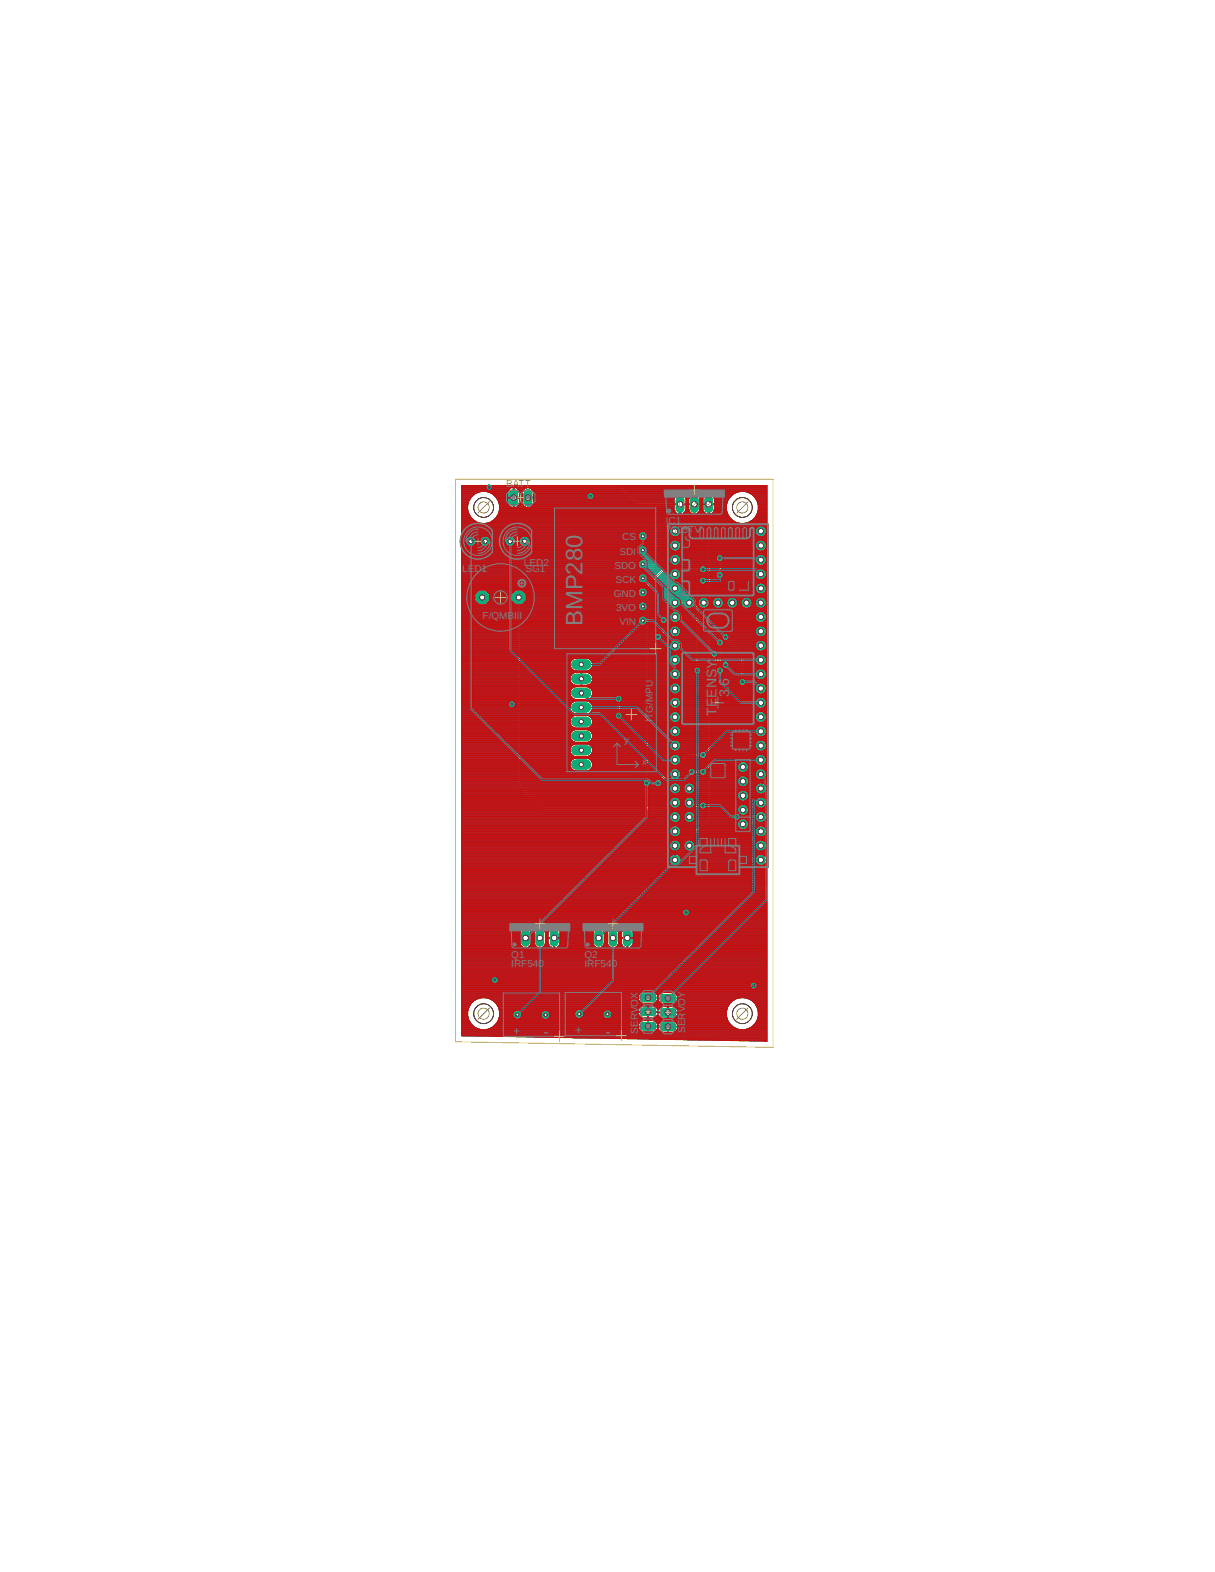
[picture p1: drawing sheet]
<svg xmlns="http://www.w3.org/2000/svg" width="216mm" height="279mm" viewBox="0 0 216 279" stroke-linecap="round" stroke-linejoin="round" font-family="sans-serif">
<defs><g id="words">
<g font-size="4.2" fill="#808080">
<text x="103.5" y="99.8" transform="rotate(-90 103.5 99.8)">8</text>
<text x="103.5" y="97.4" transform="rotate(-90 103.5 97.4)">0</text>
<text x="103.5" y="104.9" transform="rotate(-90 103.5 104.9)">P</text>
<text x="103.5" y="102.1" transform="rotate(-90 103.5 102.1)">2</text>
<text x="103.5" y="111.3" transform="rotate(-90 103.5 111.3)">B</text>
<text x="103.5" y="108.5" transform="rotate(-90 103.5 108.5)">M</text>
</g>
<g font-size="2.8" fill="#808080">
<text x="96.6" y="184.4">-</text>
<text x="107.6" y="184.3">-</text>
</g>
<g font-size="2.5" fill="#808080">
<text x="127.3" y="118.8" transform="rotate(-90 127.3 118.8)">Y</text>
<text x="127.3" y="125.7" transform="rotate(-90 127.3 125.7)">E</text>
<text x="127.3" y="124" transform="rotate(-90 127.3 124)">E</text>
<text x="127.3" y="122.3" transform="rotate(-90 127.3 122.3)">N</text>
<text x="127.3" y="120.5" transform="rotate(-90 127.3 120.5)">S</text>
<text x="129.6" y="124" transform="rotate(-90 129.6 124)">3</text>
<text x="129.6" y="122.6" transform="rotate(-90 129.6 122.6)">.</text>
<text x="129.6" y="121.9" transform="rotate(-90 129.6 121.9)">6</text>
<text x="127.3" y="127.2" transform="rotate(-90 127.3 127.2)">T</text>
</g>
<g font-size="2.1" fill="#808080">
<text x="91.2" y="183.9">+</text>
<text x="102.2" y="183.8">+</text>
</g>
<g font-size="1.8" fill="#808080">
<text x="89.9" y="86.6">BATT</text>
<text x="118.3" y="93.1">IC1</text>
<text x="118.3" y="94.7">780</text>
<text x="120.2" y="90.3">1</text>
<text x="121.3" y="94.7">5TV</text>
<text x="122.8" y="90.3">2</text>
<text x="125.3" y="90.3">3</text>
<text x="82.1" y="101.7">LE</text>
<text x="84.3" y="101.7">D1</text>
<text x="93.1" y="100.7">LED2</text>
<text x="93.4" y="101.7">SG1</text>
<text x="109.2" y="101.1">SDO</text>
<text x="110.1" y="98.6">SDI</text>
<text x="110.5" y="96.1">CS</text>
<text x="109.1" y="106.1">GND</text>
<text x="109.4" y="103.6">SCK</text>
<text x="85.8" y="110">F/QMB</text>
<text x="91.4" y="110">II</text>
<text x="92.3" y="110">I</text>
<text x="109.5" y="108.6">3VO</text>
<text x="110.1" y="111.1">VIN</text>
<text x="116" y="125.3" transform="rotate(-90 116 125.3)">/</text>
<text x="116" y="124.8" transform="rotate(-90 116 124.8)">M</text>
<text x="116" y="123.4" transform="rotate(-90 116 123.4)">P</text>
<text x="116" y="122.2" transform="rotate(-90 116 122.2)">U</text>
<text x="116" y="128.3" transform="rotate(-90 116 128.3)">I</text>
<text x="116" y="127.8" transform="rotate(-90 116 127.8)">T</text>
<text x="116" y="126.7" transform="rotate(-90 116 126.7)">G</text>
<text x="110.9" y="132.1">y</text>
<text x="114.1" y="135.9">x</text>
<text x="90.9" y="170.2">Q1</text>
<text x="90.9" y="171.8">IRF54</text>
<text x="95.7" y="171.8">0</text>
<text x="103.8" y="170.2">Q2</text>
<text x="103.8" y="171.8">IRF54</text>
<text x="108.7" y="171.8">0</text>
<text x="113.3" y="178.9" transform="rotate(-90 113.3 178.9)">O</text>
<text x="113.3" y="177.6" transform="rotate(-90 113.3 177.6)">X</text>
<text x="121.8" y="180" transform="rotate(-90 121.8 180)">V</text>
<text x="121.8" y="178.8" transform="rotate(-90 121.8 178.8)">O</text>
<text x="121.8" y="177.4" transform="rotate(-90 121.8 177.4)">Y</text>
<text x="113.3" y="183.7" transform="rotate(-90 113.3 183.7)">S</text>
<text x="113.3" y="182.6" transform="rotate(-90 113.3 182.6)">E</text>
<text x="113.3" y="181.4" transform="rotate(-90 113.3 181.4)">R</text>
<text x="113.3" y="180.1" transform="rotate(-90 113.3 180.1)">V</text>
<text x="121.8" y="183.6" transform="rotate(-90 121.8 183.6)">S</text>
<text x="121.8" y="182.4" transform="rotate(-90 121.8 182.4)">E</text>
<text x="121.8" y="181.2" transform="rotate(-90 121.8 181.2)">R</text>
</g>
</g></defs>
<g fill="none" stroke="#0696d7" stroke-width=".18">
<path d="M82 89.3h1.2M82 86.9h4.4M82 89.9h1.1M82 95.2h31.4M82 96.3h.8M82 95.3h3.7M82 94.5h37M82 97h1.2M82 98.6h37.7M82 87.4h8.3M82 93h43.6M82 89.5h1.2"/>
<path d="M82 91.5h1.4M82 99.9h31.5M82 99.8h31.6M82 99.7h31.7M82 99.5h31.9M82 99.4h37M82 99.3h37M82 99.2h37.1M82 99.1h37.1M82 98.9h37.2M82 98.8h37.3M82 98.7h37.4"/>
<path d="M82 98.5h31.8M82 98.3h31.7M82 98.2h31.5M82 98.1h31.4M82 98h31.4M82 97.9h31.4M82 97.7h31.4M82 97.6h31.4M82 97.5h31.4M82 97.4h31.5M82 97.3h31.7M82 96.9h1.1"/>
<path d="M82 96.8h1M82 96.6h.9M82 96.5h.8M82 96.4h.8M82 96.2h.8M82 96.1h.8M82 95.9h.8M82 95.8h.8M82 95.7h.9M82 95.6h1M82 95.4h1.2M82 95.1h31.4"/>
<path d="M82 95h31.5M82 94.8h31.6M82 94.7h31.7M82 94.6h31.8M82 94.4h37M82 94.2h37M82 94.1h37M82 94h37.1M82 93.9h37.1M82 93.7h37.3M82 93.6h37.4M82 93.5h37.7"/>
<path d="M82 93.4h43.6M82 93.3h43.6M82 93.2h43.6M82 92.9h3.1M82 92.8h2.8M82 92.7h2.5M82 92.5h2.3M82 92.4h2.2M82 92.3h2M82 92.2h1.9M82 92.1h1.8M82 91.9h1.7"/>
<path d="M82 91.8h1.6M82 91.7h1.5M82 91.6h1.5M82 91.3h1.3M82 91.2h1.3M82 91.1h1.2M82 91h1.2M82 90.9h1.2M82 90.7h1.1M82 90.6h1.1M82 90.5h1.1M82 90.4h1.1"/>
<path d="M82 90.3h1.1M82 90.1h1.1M82 90h1.1M82 89.8h1.1M82 89.7h1.1M82 89.4h1.2M82 89.2h1.3M82 89h1.3M82 88.9h1.4M82 88.8h1.5M82 88.7h1.5M82 88.6h1.6"/>
<path d="M82 88.5h1.7M82 88.3h1.8M82 88.2h1.9M82 88.1h2M82 88h2.2M82 87.8h2.3M82 87.7h2.5M82 87.6h2.8M82 87.5h3.1M82 87.2h8.4M82 87.1h4.6M82 87h4.5"/>
<path d="M82 86.8h4.3M82 86.6h4.3M82 86.5h4.3M82 86.4h4.3M83.3 89.1a2.89 2.89 0 0 0 .4 2.8M83.3 95.3l-.5 .5v.8l.5 .5h.7l.6-.5v-.8M83.7 88.5l-.4 .6M83.7 91.9l.5 .6 .6 .3 .8 .2M84 95.3l.6 .5M84.1 97h1.5M84.2 95.4h1.4M84.2 96.9h1.3"/>
<path d="M84.3 95.6h1.1M84.3 96.8h1.1M84.4 95.7h.9M84.5 96.6h.8M84.5 95.8h.7M84.6 96.3h5.2M84.6 96.5h.6M84.6 96.4h.6M84.6 96.2h1.5M84.6 96.1h.6M84.6 95.9h.6M85.2 96.3v.3l.6 .6"/>
<path d="M85.6 87.4l-.8 .1-.6 .4-.5 .6M85.8 95.2l-.6 .6v.3h2v-.3l-.6-.6M86.1 95.3h.2M86.1 97h.2M86.1 95.2v2M86.1 96.9h.2M86.1 96.8h.2M86.1 96.6h.2M86.1 96.5h.2M86.1 96.4h.2M86.1 96.1h.2M86.1 95.9h.2"/>
<path d="M86.1 95.8h.2M86.1 95.7h.2M86.1 95.6h.2M86.1 95.4h.2M86.3 95.2v2M86.3 96.2h3.5M86.3 87.4l.7 .1 .7 .4 .5 .6M86.7 97.1h6M86.7 95.3h6M86.8 97h3.4M86.8 92.9h38.8M86.8 87.5h3.5"/>
<path d="M86.8 95.4h3.4M86.9 96.9h3.2M86.9 86.6h23.4l3 3h7.5M87 95.6h3M87 96.8h3M87.1 95.7h2.8M87.1 92.8h38.5M87.1 87.6h3.2M87.2 96.6h2.7M87.2 96.3v.3l-.6 .6-4.6-.1M87.2 96.5h2.6M87.2 96.4h2.6"/>
<path d="M87.2 96.1h2.6M87.2 95.9h2.6M87.2 95.8h2.6M87.3 87.1h3.1M87.3 92.7h38.3M87.3 87.7h3M87.4 87h3.2M87.5 92.5h38.1M87.5 87.8h2.8M87.7 92.4h37.9M87.7 88h2.6M87.8 92.3h37.8"/>
<path d="M87.8 88.1h2.5M88 92.2h37.6M88 88.2h2.3M88.1 92.1h37.5M88.1 88.3h2.2M88.2 88.5l.4 .6M88.2 91.9l-.5 .6-.7 .3-.7 .2M88.2 91.9h37.4M88.2 88.5h2.1M88.3 91.8h37.3M88.3 88.6h2M88.3 91.7h37.3"/>
<path d="M88.3 88.7h2M88.4 91.6h37.2M88.4 88.8h1.9M88.5 91.5h35M88.5 88.9h1.8M88.6 91.3h32M88.6 89h1.7M88.6 89.1a2.89 2.89 0 0 1-.4 2.8M88.6 91.2h31.7M88.6 89.2h1.7M88.6 89.3h1.7M88.6 91.1h31.6"/>
<path d="M88.7 91h31.4M88.7 89.4h1.6M88.7 89.5h1.6M88.7 90.9h31.3M88.7 90.7h31.2M88.7 89.7h1.7M88.8 89.9h1.8M88.8 90.6h31.1M88.8 90.5h31.1M88.8 90.4h31.1M88.8 90.3h4.7M88.8 90.1h2.1"/>
<path d="M88.8 90h1.9M88.8 89.8h1.6M90.3 89.4v-1.9l.4-.6h-3.2l-.3 .3h-.5l-.4-.4 .1-.5h-4.4v97.8M90.3 89.4l.1 .4M90.3 95.3l-.5 .5M91 95.3l.5 .5v.8l-.5 .5h-.7l-.5-.5v-.8M91.1 97h1.5M91.2 95.4h1.4M91.2 96.9h1.3M91.3 95.6h1.1M91.4 96.8h1M91.4 95.7h.9"/>
<path d="M91.5 96.6h.8M91.5 95.8h.7M91.5 96.3h27.8M91.5 96.5h.7M91.5 96.4h.7M91.5 96.2h1.6M91.5 96.1h.7M91.5 95.9h.7M91.6 90.1h1.6M91.9 90h1.1M92 87h1M92 89.9h.9"/>
<path d="M92.1 87.1h.8M92.1 89.8h.8M92.2 89.7h.6M92.2 87.2h.6M92.2 87.4h.6M92.2 89.5h.6M92.2 96.3v.3l.6 .6 21-.1M92.2 87.5h.5M92.3 89.3h.4M92.3 89.4a1.02 1.02 0 0 1-.8 .8 1.02 1.02 0 0 1-1.1-.4M92.3 89.4h.4M92.3 89.2h.4"/>
<path d="M92.3 89h.4M92.3 88.9h.4M92.3 88.8h.4M92.3 88.7h.4M92.3 88.6h.4M92.3 88.5h1.4M92.3 88.3h.4M92.3 88.2h.4M92.3 88.1h.4M92.3 88h.4M92.3 87.8h.4M92.3 87.7h.4"/>
<path d="M92.3 87.6h.4M92.7 87.6v.8h1v1.9M92.7 89.3v-.8h2.2v.8M92.7 89.3l.1 .3M92.8 87.3l-.1 .3M92.8 89.6l.3 .4 .6 .3M92.8 95.2l-.6 .6v.3h2v-.3l-.6-.6M93 87l.1-.1h-1.2l.4 .6v1.9M93 87l-.2 .3M93.1 95.2v2M93.1 95.3h.2M93.1 97h.2"/>
<path d="M93.1 96.9h.2M93.1 96.8h.2M93.1 96.6h.2M93.1 96.5h.2M93.1 96.4h.2M93.1 96.1h.2M93.1 95.9h.2M93.1 95.8h.2M93.1 95.7h.2M93.1 95.6h.2M93.1 95.4h.2M93.3 95.2v2"/>
<path d="M93.3 96.2h26.1M93.7 89.3h.2M93.7 90.3h.1M93.7 89.9h.2M93.7 95.3h19.7M93.7 89.5h.2M93.7 90.3h.2M93.7 90.1h.2M93.7 90h.2M93.7 89.8h.2M93.7 89.7h.2M93.7 89.4h.2"/>
<path d="M93.7 89.2h.2M93.7 89h.2M93.7 88.9h.2M93.7 88.8h.2M93.7 88.7h.2M93.7 88.6h.2M93.8 97h25.2M93.9 95.4h19.5M93.9 88.5h17.8M93.9 96.9h25.1M94 95.6h19.4M94 96.8h25"/>
<path d="M94.1 95.7h19.4M94.1 96.6h24.9M94.1 90.3h25.8M94.2 96.3v.3l-.6 .6M94.2 96.5h24.9M94.2 96.4h25M94.2 96.1h19.7M94.2 95.9h19.5M94.2 95.8h19.4M94.4 90.1h25.5M94.6 90h25.3M94.7 87h15.6"/>
<path d="M94.7 87.1l-.1-.2h15.6l3 3M94.7 89.8l-.3 .3M94.7 87.1l.2 .5M94.7 89.8h18.4M94.7 87.1h15.7M94.8 89.7h18.1M94.8 87.2h15.7M94.8 87.4h15.9M94.8 89.5h18M94.9 89.4h17.8M94.9 87.5h15.9M94.9 89.3h17.7"/>
<path d="M94.9 87.6v.8h-1v1.9l.5-.2M94.9 89.3l-.2 .5M94.9 89.2h17.6M94.9 89h17.5M94.9 88.9h17.3M94.9 88.8h17.2M94.9 88.7h17.1M94.9 88.6h17M94.9 88.3h16.7M94.9 88.2h16.6M94.9 88.1h16.5M94.9 88h16.4"/>
<path d="M94.9 87.8h16.2M94.9 87.7h16.1M94.9 87.6h16M110.6 86.4h25.7M110.7 86.5h25.6M110.8 86.6h25.5M110.9 86.8h25.4M111 86.9h25.3M111.2 87h25.1M111.3 87.1h25M111.4 87.2h24.9M111.5 87.4h24.8"/>
<path d="M111.6 87.5h19.5M111.8 87.6h18.9M111.9 87.7h18.6M112 87.8h11M112.1 88h8.3M112.2 88.1h8M112.4 88.2h7.7M112.5 88.3h7.5M112.6 88.5h7.4M112.7 88.6h7.2M112.8 88.7h7.1M113 88.8h6.9"/>
<path d="M113.1 88.9h6.8M113.2 89h6.7M113.3 89.2h6.6M113.4 98.1l.5 .5M113.9 94.5l-.5 .5v.6l.5 .5h.7l.4-.5v-.6l-.4-.5M113.9 97l-.5 .5v.6M114.6 97l.4 .5v.6M114.6 99.5h4.4M114.6 96.1h5.1M114.6 94.6h4.4M114.7 97.1h4.3M114.7 98.5h10.9"/>
<path d="M114.7 99.7h4.3M114.7 95.9h10.9M114.7 94.7h4.3M114.8 98.3h10.8M114.8 97.3h4.2M114.8 99.8h4.2M114.8 95.8h10.8M114.9 94.8h4.2M114.9 98.2h10.7M114.9 97.4h4.2M114.9 99.9h4.2M114.9 95.7h10.7"/>
<path d="M115 95.2h4.4M115 95.3h4.6M115 98.1l-.4 .5M115 98.1h10.6M115 98h10.6M115 97.9h4.6M115 97.7h4.4M115 97.6h4.2M115 97.5h4.1M115 95.6h10.6M115 95.4h10.6M115 95.1h4.3"/>
<path d="M115 95h4.1M119 94.2a.98 .98 0 0 0 1 1.2 .98 .98 0 0 0 .9-1.2M119 96.8v.4M119 94.2a.98 .98 0 0 1 1-.7 .98 .98 0 0 1 .9 .7M119 97.2l.1 .3M119 99.7l.1 .4M119.1 97.5a.97 .97 0 0 0 1.7 0M119.4 98.7l-.4 .6v.4M119.4 96.2l-.4 .6M119.4 98.7l.4-.1 .7 .1M119.4 96.2l.4-.2 .7 .2M119.9 88.7v.6h-6.4l-3.1-3h25.9v98.8l-54.3-1"/>
<path d="M119.9 88.7a1 1 0 0 1 1-.9 1 1 0 0 1 .9 .9M120.2 98.6h5.4M120.2 96.1h5.4M120.2 93.5h5.4M120.3 95.3h5.3M120.4 97.9h5.2M120.5 98.7l.4 .6v.4M120.5 96.2l.4 .6M120.5 98.7h5.1M120.5 96.2h5.1M120.5 93.6h5.1M120.6 95.2h5"/>
<path d="M120.6 97.7h5M120.6 96.3h5M120.6 98.8h5M120.6 93.7h5M120.7 95.1h4.9M120.7 97.6h4.9M120.8 98.9h4.8M120.8 96.4h4.8M120.8 93.9h4.8M120.8 97.5h4.8M120.8 95h4.8M120.8 99.1h4.8"/>
<path d="M120.8 96.5h4.8M120.8 94h4.8M120.8 99.9h4.8M120.8 97.4h4.8M120.8 94.8h4.8M120.9 99.2h4.7M120.9 96.6h4.7M120.9 99.8h4.7M120.9 97.3h4.7M120.9 94.7h4.7M120.9 94.1h4.7M120.9 96.8v.4"/>
<path d="M120.9 97.1h4.7M120.9 94.5h4.7M120.9 97h4.7M120.9 97.2l-.1 .3M120.9 99.7l-.1 .4M120.9 99.7h4.7M120.9 99.5h4.7M120.9 99.4h4.7M120.9 99.3h4.7M120.9 96.9h4.7M120.9 96.8h4.7M120.9 94.6h4.7"/>
<path d="M120.9 94.4h4.7M120.9 94.2h4.7M121.1 91.3h1.8M121.3 88h1.4M121.4 91.2h1.3M121.5 88.1h1.1M121.5 91.1h1.1M121.6 88.2h.9M121.6 91h.9M121.7 88.3h.7M121.7 90.9h.7M121.8 88.5h.6"/>
<path d="M121.8 90.7h.6M121.8 90.6h.5M121.8 88.6h.5M121.8 88.7v1.9a1 1 0 0 1-.9 .8 1 1 0 0 1-1-.8v-.7h-25.2M121.8 89.3h.5M121.8 89.9h.5M121.8 89.5h3.1M121.8 90.5h.5M121.8 90.4h.5M121.8 90.3h.5M121.8 90.1h.5M121.8 90h.5"/>
<path d="M121.8 89.8h.5M121.8 89.7h1.5M121.8 89.4h.5M121.8 89.2h.5M121.8 89h.5M121.8 88.9h.5M121.8 88.8h.5M121.8 88.7h.5M122.3 90.6v-.9h2.2v.9M122.3 90.6a1.1 1.1 0 0 0 1 .9M123 87.8h.3v3.7M123 87.8l-.4 .3-.2 .3-.1 1.1"/>
<path d="M123.3 89.3h.2M123.3 89.9h.2M123.3 91.3h.2M123.3 91.2h.2M123.3 91.1h.2M123.3 91h.2M123.3 90.9h.2M123.3 90.7h.2M123.3 90.6h.2M123.3 90.5h.2M123.3 90.4h.2M123.3 90.3h.2"/>
<path d="M123.3 90.1h.2M123.3 90h.2M123.3 89.8h.2M123.3 89.4h.2M123.3 89.2h.2M123.3 89h.2M123.3 88.9h.2M123.3 88.8h.2M123.3 88.7h.2M123.3 88.6h.2M123.3 88.5h.2M123.3 88.3h.2"/>
<path d="M123.3 88.2h.2M123.3 88.1h.2M123.3 88h.2M123.3 87.8h.2M123.5 87.8v3.7M123.5 87.8h.1M123.5 91.5h.1M123.5 87.8h.3M123.5 89.7h1.4M123.5 91.5h2.1M123.8 87.8l.4 .3 .2 .3M123.8 87.8h6.5"/>
<path d="M123.9 91.3h1.7M124 88h1.5M124.1 91.2h1.3M124.2 88.1h1.1M124.2 91.1h1M124.3 88.2h.9M124.3 91h.8M124.4 88.3h.7M124.4 90.9h.7M124.4 88.4l.1 1.1M124.4 88.5h.6M124.4 90.7h.6"/>
<path d="M124.4 88.6h.6M124.5 90.6a1.1 1.1 0 0 1-1 .9M124.5 90.6h.4M124.5 88.7h.4M124.5 89.3h.4M124.5 89.9h.4M124.5 90.5h.4M124.5 90.4h.4M124.5 90.3h.4M124.5 90.1h.4M124.5 90h.4M124.5 89.8h.4"/>
<path d="M124.5 89.4h.4M124.5 89.2h.4M124.5 89h.4M124.5 88.9h.4M124.5 88.8h.4M124.9 88.7a1 1 0 0 1 1-.9 1 1 0 0 1 1 .9M124.9 88.7v1.9l.2 .3 .5 .4M125.6 91.3v15l-.4-.1M125.9 89.6l.1 55.8-4.5 4.5v.7l-1.6 1.6 .1 .6M126.2 95.2h8.4M126.2 96.3h8.3M126.2 97.1h8"/>
<path d="M126.2 95.3h8.6M126.2 94.5h8M126.2 97h8M126.2 98.6h8.7M126.2 93h10.1M126.2 91.5h3.2M126.2 91.3v15.2M126.2 99.9h1.4M126.2 99.8h1.4M126.2 99.7h1.3M126.2 99.5h1.2M126.2 99.4h1.1"/>
<path d="M126.2 99.3h1.1M126.2 99.2h1.1M126.2 99.1h1.1M126.2 98.9h1.1M126.2 98.8h1.2M126.2 98.7h1.4M126.2 98.5h10.1M126.2 98.3h10.1M126.2 98.2h10.1M126.2 98.1h10.1M126.2 98h10.1M126.2 97.9h8.6"/>
<path d="M126.2 97.7h8.4M126.2 97.6h8.3M126.2 97.5h8.2M126.2 97.4h8.1M126.2 97.3h8.1M126.2 96.9h8M126.2 96.8h8M126.2 96.6h8.1M126.2 96.5h8.1M126.2 96.4h8.2M126.2 96.2h8.4M126.2 96.1h8.7"/>
<path d="M126.2 95.9h10.1M126.2 95.8h10.1M126.2 95.7h10.1M126.2 95.6h10.1M126.2 95.4h10.1M126.2 95.1h8.3M126.2 95h8.2M126.2 94.8h8.1M126.2 94.7h8.1M126.2 94.6h8M126.2 94.4h8M126.2 94.2h8"/>
<path d="M126.2 94.1h8.1M126.2 94h8.1M126.2 93.9h8.2M126.2 93.7h8.3M126.2 93.6h8.4M126.2 93.5h8.7M126.2 93.4h10.1M126.2 93.3h10.1M126.2 93.2h10.1M126.2 92.9h4.9M126.2 92.8h4.5M126.2 92.7h4.3"/>
<path d="M126.2 92.5h4.1M126.2 92.4h3.9M126.2 92.3h3.8M126.2 92.2h3.7M126.2 92.1h3.6M126.2 91.9h3.4M126.2 91.8h3.4M126.2 91.7h3.3M126.2 91.6h3.2M126.2 91.3h3.1M126.4 88h3.7M126.5 91.2h2.7"/>
<path d="M126.6 88.1h3.4M126.6 91.1h2.6M126.7 88.2h3.2M126.7 91h2.5M126.8 88.3h3M126.8 90.9h2.4M126.8 88.5h2.8M126.9 90.7h2.2M126.9 88.6h2.7M126.9 90.6h2.2M126.9 89.3h2.3M126.9 89.9h2.2"/>
<path d="M126.9 89.5h2.3M126.9 88.7v1.9l-.1 .3-.6 .4M126.9 90.5h2.2M126.9 90.4h2.2M126.9 90.3h2.2M126.9 90.1h2.2M126.9 90h2.2M126.9 89.8h2.2M126.9 89.7h2.2M126.9 89.4h2.3M126.9 89.2h2.3M126.9 89h2.4"/>
<path d="M126.9 88.9h2.5M126.9 88.8h2.5M126.9 88.7h2.6M127.3 98.9v.5M127.3 99.4l.3 .3v1.9l-.3 .3M127.7 98.6l-.4 .3M127.9 99.2v3M128.2 98.6l.3 .3M128.2 99.9h6.1M128.2 99.8h6.1M128.3 98.7h6.3M128.3 99.7h5.9"/>
<path d="M128.4 98.8h6.1M128.4 99.5h5.8M128.5 98.9v.5M128.5 99.4l-.3 .3v1.9l.3 .3M128.5 99.4h5.7M128.5 99.3h5.7M128.5 99.2h5.8M128.5 99.1h5.8M128.5 98.9h5.9M129.3 89.1a2.89 2.89 0 0 0 .3 2.8M129.6 88.5l-.3 .6M129.6 91.9l.6 .6 .6 .3 .8 .2"/>
<path d="M131.6 87.4l-.8 .1-.6 .4-.6 .6M132.3 87.4a2.86 2.86 0 0 1 2.5 2.8 2.86 2.86 0 0 1-2.5 2.8M132.8 92.9h3.5M132.8 87.5h3.5M133.1 92.8h3.2M133.1 87.6h3.2M133.3 92.7h3M133.3 87.7h3M133.5 92.5h2.8M133.5 87.8h2.8M133.7 92.4h2.6M133.7 88h2.6"/>
<path d="M133.8 92.3h2.5M133.8 88.1h2.5M133.9 92.2h2.4M133.9 88.2h2.4M134.1 92.1h2.2M134.1 88.3h2.2M134.2 91.9h2.1M134.2 88.5h2.1M134.2 99.7l.2 .4M134.2 97.2l.2 .3M134.3 91.8h2M134.3 88.6h2"/>
<path d="M134.3 91.7h2M134.3 88.7h2M134.4 97.5a.99 .99 0 0 0 1.6 0M134.4 91.6h1.9M134.4 88.8h1.9M134.5 91.5h1.8M134.5 88.9h1.8M134.5 91.3h1.8M134.5 89h1.8M134.6 91.2h1.7M134.6 89.2h1.7M134.6 89.3h1.7"/>
<path d="M134.6 91.1h1.7M134.6 96.2l-.4 .6v.4M134.6 98.7l-.4 .6v.4M134.6 98.7l.4-.1 .7 .1M134.6 96.2l.4-.2 .7 .2M134.6 91h1.7M134.6 89.4h1.7M134.7 89.5h1.6M134.7 90.9h1.6M134.7 90.7h1.6M134.7 89.7h1.6M134.7 89.9h1.6"/>
<path d="M134.7 90.6h1.6M134.7 90.5h1.6M134.7 90.4h1.6M134.7 90.3h1.6M134.7 90.1h1.6M134.7 90h1.6M134.7 89.8h1.6M135.5 98.6h.8M135.5 96.1h.8M135.5 93.5h.8M135.6 95.3h.7M135.6 97.9h.7"/>
<path d="M135.7 98.7l.5 .6v.4M135.7 96.2l.5 .6M135.7 98.7h.6M135.7 96.2h.6M135.8 93.6h.5M135.8 95.2h.5M135.8 97.7h.5M135.9 96.3h.4M135.9 98.8h.4M135.9 93.7h.4M135.9 97.6h.4M135.9 95.1h.4"/>
<path d="M136 98.9h.3M136 96.4h.3M136 93.9h.3M136 97.5h.3M136 95h.3M136.1 99.1h.2M136.1 96.5h.2M136.1 94.8h.2M136.1 94h.2M136.1 99.9h.2M136.1 97.4h.2M136.1 99.2h.2"/>
<path d="M136.1 96.6h.2M136.1 94.1h.2M136.1 99.8h.2M136.1 97.3h.2M136.1 94.7h.2M136.1 99.3h.2M136.1 96.8h.2M136.2 97.1h.1M136.2 94.5h.1M136.2 97h.1M136.2 96.8v.4M136.2 99.7l-.2 .4"/>
<path d="M136.2 97.2l-.2 .3M136.2 99.7h.1M136.2 99.5h.1M136.2 99.4h.1M136.2 96.9h.1M136.2 94.6h.1M136.2 94.4h.1M136.2 94.2h.1M82 119.8h9.9M82 101.1h35.6M82 112.6h9.9M82 107.5h3"/>
<path d="M82 119.4h9.9M82 118.2h9.9M82 111.2h9.9M82 113.2h9.9M82 108.7h9.9M82 110.6h9.9M82 106.2h3.6M82 108.1h9.9M82 103.7h33M82 103h31.4M82 100.5h31.4M82 117h9.9"/>
<path d="M82 115.6h9.9M82 116.8h9.9M82 102.8h31.4M82 100.8h31.6M82 105.2h2.7M82 107h2.5M82 108.6h9.9M82 111.1h9.9M82 119.9h9.9M82 119.7h9.9M82 119.6h9.9M82 119.3h9.9"/>
<path d="M82 119.2h9.9M82 119.1h9.9M82 119h9.9M82 118.8h9.9M82 118.7h9.9M82 118.6h9.9M82 118.5h9.9M82 118.4h9.9M82 118.1h9.9M82 118h9.9M82 117.9h9.9M82 117.8h9.9"/>
<path d="M82 117.6h9.9M82 117.5h9.9M82 117.4h9.9M82 117.3h9.9M82 117.2h9.9M82 116.9h9.9M82 116.7h9.9M82 116.5h9.9M82 116.4h9.9M82 116.3h9.9M82 116.2h9.9M82 116.1h9.9"/>
<path d="M82 116h9.9M82 115.8h9.9M82 115.7h9.9M82 115.5h9.9M82 115.3h9.9M82 115.2h9.9M82 115.1h9.9M82 115h9.9M82 114.9h9.9M82 114.7h9.9M82 114.6h9.9M82 114.5h9.9"/>
<path d="M82 114.4h9.9M82 114.3h9.9M82 114.1h9.9M82 114h9.9M82 113.9h9.9M82 113.8h9.9M82 113.6h9.9M82 113.5h9.9M82 113.4h9.9M82 113.3h9.9M82 113.1h9.9M82 112.9h9.9"/>
<path d="M82 112.8h9.9M82 112.7h9.9M82 112.4h9.9M82 112.3h9.9M82 112.2h9.9M82 112.1h9.9M82 112h9.9M82 111.8h9.9M82 111.7h9.9M82 111.6h9.9M82 111.5h9.9M82 111.4h9.9"/>
<path d="M82 111h9.9M82 110.9h9.9M82 110.8h9.9M82 110.5h9.9M82 110.4h9.9M82 110.3h9.9M82 110.2h9.9M82 110h9.9M82 109.9h9.9M82 109.8h9.9M82 109.7h9.9M82 109.6h9.9"/>
<path d="M82 109.4h9.9M82 109.3h9.9M82 109.2h9.9M82 109.1h9.9M82 108.9h9.9M82 108.8h9.9M82 108.5h9.9M82 108.4h9.9M82 108.2h9.9M82 108h9.9M82 107.9h9.9M82 107.7h9.9"/>
<path d="M82 107.6h9.9M82 107.4h2.9M82 107.3h2.8M82 107.1h2.6M82 106.9h2.4M82 106.8h2.3M82 106.7h2.3M82 106.5h2.3M82 106.4h2.3M82 106.3h2.3M82 106h2.3M82 105.9h2.3"/>
<path d="M82 105.8h2.3M82 105.7h2.3M82 105.6h2.3M82 105.5h2.4M82 105.3h2.6M82 105.1h2.8M82 105h2.9M82 104.8h3M82 104.7h31.5M82 104.6h31.7M82 104.5h31.8M82 104.4h32.7"/>
<path d="M82 104.2h32.7M82 104.1h32.7M82 104h32.7M82 103.9h32.8M82 103.8h32.9M82 103.5h31.9M82 103.4h31.7M82 103.3h31.6M82 103.2h31.5M82 102.9h31.4M82 102.7h31.4M82 102.6h31.4"/>
<path d="M82 102.4h31.5M82 102.3h31.6M82 102.2h31.7M82 102.1h31.8M82 102h34.7M82 101.8h34.8M82 101.7h35M82 101.6h35.1M82 101.5h35.2M82 101.3h35.3M82 101.2h35.5M82 101h31.8"/>
<path d="M82 100.9h31.7M82 100.6h31.5M82 100.4h31.4M82 100.3h31.4M82 100.1h31.4M82 100h31.4M84.3 105.6l.8-.8h.5v2.8h-.5l-.8-.8v-.5h2.8v.5l-.8 .8h-.5v-2.8h.5l.8 .8v.5h-2.8zM85.6 107.5h.2M85.6 105.2h.2M85.6 107h.2M85.6 107.4h.2M85.6 107.3h.2"/>
<path d="M85.6 107.1h.2M85.6 106.9h.2M85.6 106.8h.2M85.6 106.7h.2M85.6 106.5h.2M85.6 106.4h.2M85.6 106.3h.2M85.6 106h.2M85.6 105.9h.2M85.6 105.8h.2M85.6 105.7h.2M85.6 105.6h.2"/>
<path d="M85.6 105.5h.2M85.6 105.3h.2M85.6 105.1h.2M85.6 105h.2M85.6 104.8h.2M85.8 106.2h5.1M86.3 104.8h27.1M86.4 107.5h5.5v32.1l4.4 4.4M86.5 105h5.1M86.5 107.4h5M86.6 105.1h4.8M86.6 107.3h4.8"/>
<path d="M86.7 105.2h4.6M86.7 107.1h4.6M86.8 105.3h4.4M86.8 107h4.4M86.9 105.5h4.2M87 106.9h4M87.1 105.6h3.9M87.1 106.8h3.8M87.1 106.7h3.8M87.1 106.5h3.8M87.1 106.4h3.8M87.1 106.3h3.8"/>
<path d="M87.1 106h3.8M87.1 105.9h3.8M87.1 105.8h3.8M87.1 105.7h3.8M91.7 107.5l-.8-.8v-1.1l.8-.7h1l.8 .7v1.1l-.8 .8M92.2 106.2v33.2l4.2 4.2h26.5l.5-.4h1.5M92.5 119.8h9M92.5 112.6h22.1M92.5 119.4h22.1M92.5 118.2h8.8M92.5 111.2h22.1M92.5 113.2h22.1"/>
<path d="M92.5 108.7h22.2M92.5 110.6h21M92.5 108.1h20.9M92.5 117h9.6M92.5 115.6h22.1M92.5 116.8h22.1M92.5 108.6h22.2M92.5 111.1h22.1M92.5 119.9h8.9M92.5 119.7h9.2M92.5 119.6h9.4M92.5 119.3h22.1"/>
<path d="M92.5 119.2h9.6M92.5 119.1h9.3M92.5 119h9.2M92.5 118.8h9.1M92.5 118.7h9M92.5 118.6h8.9M92.5 118.5h8.8M92.5 118.4h8.8M92.5 118.1h8.8M92.5 118h8.8M92.5 117.9h8.8M92.5 117.8h8.8"/>
<path d="M92.5 117.6h8.9M92.5 117.5h9M92.5 117.4h9.1M92.5 117.3h9.2M92.5 117.2h9.3M92.5 116.9h22.1M92.5 116.7h22.1M92.5 116.5h22.1M92.5 116.4h22.1M92.5 116.3h22.1M92.5 116.2h22.1M92.5 116.1h22.1"/>
<path d="M92.5 116h22.1M92.5 115.8h22.1M92.5 115.7h22.1M92.5 115.5h22.1M92.5 115.3h22.1M92.5 115.2h22.1M92.5 115.1h22.1M92.5 115h22.1M92.5 114.9h22.1M92.5 114.7h22.1M92.5 114.6h22.1M92.5 114.5h22.1"/>
<path d="M92.5 114.4h22.1M92.5 114.3h22.1M92.5 114.1h22.1M92.5 114h22.1M92.5 113.9h22.1M92.5 113.8h22.1M92.5 113.6h22.1M92.5 113.5h22.1M92.5 113.4h22.1M92.5 113.3h22.1M92.5 113.1h22.1M92.5 112.9h22.1"/>
<path d="M92.5 112.8h22.1M92.5 112.7h22.1M92.5 112.4h22.1M92.5 112.3h22.1M92.5 112.2h22.1M92.5 112.1h22.1M92.5 112h22.1M92.5 111.8h22.1M92.5 111.7h22.1M92.5 111.6h22.1M92.5 111.5h22.1M92.5 111.4h22.1"/>
<path d="M92.5 111h21.3M92.5 110.9h21.2M92.5 110.8h21.1M92.5 110.5h20.9M92.5 110.4h20.9M92.5 110.3h20.9M92.5 110.2h20.9M92.5 110h20.9M92.5 109.9h21M92.5 109.8h21.1M92.5 109.7h21.2M92.5 109.6h21.4"/>
<path d="M92.5 109.4h22.2M92.5 109.3h22.2M92.5 109.2h22.2M92.5 109.1h22.2M92.5 108.9h22.2M92.5 108.8h22.2M92.5 108.5h21.3M92.5 108.4h21.2M92.5 108.2h21.1M92.5 108h20.9M92.5 107.9h20.9M92.5 107.7h20.9"/>
<path d="M92.5 107.6h20.9M92.8 105h20.5M92.8 107.4h20.7M92.9 105.1h20.4M93 107.3h20.6M93.1 107.1h20.7M93.2 105.3h21M93.2 107h21.5M93.3 105.5h20M93.3 106.9h21.4M93.4 105.6h19.9M93.5 106.8h21.2"/>
<path d="M93.5 106.2h21.2M93.5 106.7h21.2M93.5 106.5h21.2M93.5 106.4h21.2M93.5 106.3h21.2M93.5 106h20.2M93.5 105.9h20.1M93.5 105.8h20M93.5 105.7h19.9M101.3 118.3a1.11 1.11 0 0 1 .9-1.3h2.2a1.11 1.11 0 0 1 .9 1.3M101.3 118.3l.2 .4M101.5 118.7l.3 .4 .4 .1h2.2l.7-.5"/>
<path d="M102.3 119.4l-.7 .3-.3 .5M103.2 119.8h.2M103.2 119.4v2.5a1.59 1.59 0 0 1-1.8-.6l-.2-.5M103.2 119.9h.2M103.2 119.7h.2M103.2 119.6h.2M103.4 119.4v2.5h.9a1.24 1.24 0 0 0 1.1-1.1M104.3 119.4l.5 .2 .4 .4M104.5 117h10.1M104.5 119.2h10.1M104.7 119.6h9.9M104.8 119.1h9.8"/>
<path d="M104.8 117.2h9.8M104.9 119.7h9.7M104.9 119h9.7M104.9 117.3h9.7M105.1 119.8h9.5M105.1 118.8h9.5M105.1 117.4h9.5M105.2 119.9h9.4M105.2 118.7h9.4M105.2 117.5h9.4M105.2 118.6h9.4M105.2 117.6h9.4"/>
<path d="M105.2 118.5h9.4M105.2 117.8h9.4M105.3 118.2h9.3M105.3 118.3l-.2 .4M105.3 118.4h9.3M105.3 118.1h9.3M105.3 118h9.3M105.3 117.9h9.3M113.3 105.2v-.3l.6-.5h.3v1.8M113.4 107.5h-20.9v31.8l4 4h22.8a.98 .98 0 0 1 0-1.3 .98 .98 0 0 1 1.3 0 .98 .98 0 0 1 .1 1.3h1.1a.98 .98 0 0 1 .4-1.6 .98 .98 0 0 1 1.3 1.2M113.9 106.2l-.6-.5v-.3h1v.8M113.9 107l-.5 .5v.6l.5 .5"/>
<path d="M114.2 106h.1M114.2 105.9h.1M114.2 105.8h.1M114.2 105.7h.1M114.2 105.6h.1M114.2 105.5h.1M114.2 105.1h.1M114.2 105h.1M114.2 104.8h.1M114.2 104.7h.1M114.2 104.6h.1M114.2 104.5h.1"/>
<path d="M114.6 108.6l.1-.2v1.3l-.1-.2h-.7l-.5 .5v.6l.5 .5M114.6 107l.1 .2M114.6 111.1v-.1v27.6M114.6 106.2l.1-.1v1.1M114.6 109.6h.1M114.6 103.5h.6M114.6 102.1h2M114.6 101h3.1M114.7 108.5h.1M114.7 104.5h.1M114.7 107.1h.1M114.7 104v.5l-.4-.1v.8h-21.3"/>
<path d="M114.7 103.4h.6M114.7 102.2h1.8M114.7 100.9h3.1M114.9 103.3h.5M114.9 102.3h1.5M114.9 100.8h9.6M115 103.2h.5M115 102.4h1.2M115 103h.7M115 100.5h10.6M115 102.8h.9M115 102.9h.8"/>
<path d="M115 102.7h1M115 102.6h1.1M115 100.6h9.6M115 100.4h4.5M115 100.3h4.4M115 100.1h4.2M115 100h4.1M115.2 119.8h3.8M115.2 119.4h3.9M115.2 118.2h8.4M115.2 111.2h2.4M115.2 113.2h1.1"/>
<path d="M115.2 117h3.8M115.2 115.6h4.2M115.2 116.8h3.9M115.2 111.1h2.4M115.2 119.9h3.8M115.2 119.7h3.8M115.2 119.6h3.8M115.2 119.3h3.9M115.2 119.2h4M115.2 119.1h4.1M115.2 119h4.3M115.2 118.8h8.2"/>
<path d="M115.2 118.7h8.3M115.2 118.6h8.4M115.2 118.5h8.4M115.2 118.4h8.4M115.2 118.1h4.2M115.2 118h4.1M115.2 117.9h4M115.2 117.8h3.9M115.2 117.6h3.9M115.2 117.5h3.8M115.2 117.4h3.8M115.2 117.3h3.8"/>
<path d="M115.2 117.2h3.8M115.2 116.9h3.9M115.2 116.7h4M115.2 116.5h4.1M115.2 116.4h4.3M115.2 116.3h8.4M115.2 116.2h8.4M115.2 116.1h8.4M115.2 116h8.4M115.2 115.8h8.4M115.2 115.7h4.5M115.2 115.5h4.1"/>
<path d="M115.2 115.3h4M115.2 115.2h3.9M115.2 115.1h3.9M115.2 115h3.8M115.2 114.9h3.8M115.2 114.7h3.8M115.2 114.6h3.8M115.2 114.5h3.8M115.2 114.4h3.9M115.2 114.3h3.9M115.2 114.1h4M115.2 114h4.1"/>
<path d="M115.2 113.9h4.3M115.2 113.8h1.4M115.2 113.6h1.3M115.2 113.5h1.2M115.2 113.4h1.1M115.2 113.3h1.1M115.2 113.1h1.1M115.2 112.9h1.1M115.2 112.8h1.2M115.2 112.7h1.4M115.2 112.4h2M115.2 112.3h2.1"/>
<path d="M115.2 112.2h2.3M115.2 112.1h2.4M115.2 112h2.4M115.2 111.8h2.4M115.2 111.7h2.4M115.2 111.6h2.4M115.2 111.5h2.4M115.2 111.4h2.4M115.2 111h2.4M115.2 110.9h2.4M115.3 110.8h2.3M115.3 104.2l-.1 34.4"/>
<path d="M115.3 107.5h3.8M115.3 108.7h8.3M115.3 110.6h2.2M115.3 106.2h8.3M115.3 108.1h8.3M115.3 105.2h3.9M115.3 107h3.7M115.3 108.6h8.3M115.3 110.5h2.1M115.3 110.4h2M115.3 110.3h2M115.3 110.2h2"/>
<path d="M115.3 110h2M115.3 109.9h2M115.3 109.8h2.2M115.3 109.7h2.3M115.3 109.6h3.7M115.3 109.4h3.7M115.3 109.3h3.8M115.3 109.2h3.8M115.3 109.1h3.9M115.3 108.9h4M115.3 108.8h4.2M115.3 108.5h8.3"/>
<path d="M115.3 108.4h8.3M115.3 108.2h8.3M115.3 108h4.2M115.3 107.9h4M115.3 107.7h3.9M115.3 107.6h3.8M115.3 107.4h3.7M115.3 107.3h3.7M115.3 107.1h3.7M115.3 106.9h3.7M115.3 106.8h3.8M115.3 106.7h3.8"/>
<path d="M115.3 106.5h3.9M115.3 106.4h4M115.3 106.3h4.2M115.3 106h8.3M115.3 105.9h8.3M115.3 105.8h8.3M115.3 105.7h8.3M115.3 105.6h8.3M115.3 105.5h4.2M115.3 105.3h4M115.3 105.1h3.8M115.3 105h3.8"/>
<path d="M115.3 104.8h3.7M115.3 104.7h3.7M115.3 104.6h3.7M115.3 104.5h3.7M115.3 104.4h3.7M115.3 104.2h3.8M115.4 104.1h3.7M115.5 104h3.7M115.7 103.9h3.6M115.8 103.8h3.6M115.9 103.7h8.1M116 103.5h8.2"/>
<path d="M116.1 103.4h8.2M116.3 103.3h8M116.3 113.4l.4 .4h.5l.3-.4M116.4 103.2h7.9M116.5 103h7.8M116.6 102.9h2.9M116.7 112.6l-.4 .3v.5M116.8 102.8h2.5M116.9 102.7h2.3M117 102.6h2.1M117.1 102.4h2M117.2 113.8h6.4"/>
<path d="M117.2 102.3h1.8M117.3 113.6h6.3M117.3 102.2h1.7M117.4 113.5h6.2M117.5 102.1h1.5M117.5 113.2h6.1M117.5 113.4h6.1M117.5 113.3h6.1M117.5 113.1h2M117.6 102h1.4M117.6 110.7v1.4l-.5 .5h-1.9M117.6 110.7l-.3-.3v-.5l.4-.3h.5l.3 .3v.5l-.3 .3"/>
<path d="M117.6 112.9h1.7M117.7 101.8h1.3M117.7 112.8h1.5M117.8 101.7h1.3M117.9 112.7h1.2M117.9 100.8l-3.2 3.2M117.9 110.2v2l-1 1M118 101.6h1.1M118 112.6h1.1M118.1 101.5h1.1M118.1 112.4h.9M118.2 112.3h.8"/>
<path d="M118.2 110.7v1.6l-.7 .7v.4M118.2 111.2h5.4M118.2 111.1h5.4M118.2 112.2h.8M118.2 112.1h.8M118.2 112h.8M118.2 111.8h.9M118.2 111.7h.9M118.2 111.6h1M118.2 111.5h1.1M118.2 111.4h1.3M118.2 111h5.4"/>
<path d="M118.2 110.9h5.4M118.2 110.8h5.4M118.3 109.7h.7M118.3 110.6h5.3M118.4 109.8h.6M118.4 110.5h1.1M118.5 109.9h.5M118.5 110.4h.8M118.5 110.3h.7M118.5 110.2h.6M118.5 110h.6M119 112a1 1 0 0 0 .8 1.2"/>
<path d="M119.1 100.1l.7 .4M119.8 103.6a.98 .98 0 0 0-.7 1.5 .98 .98 0 0 0 1.7 0 .98 .98 0 0 0-.6-1.5M119.8 118.3a.98 .98 0 0 1-.7-1.6 .98 .98 0 0 1 1.7 0 .98 .98 0 0 1-.6 1.6M119.8 103a.98 .98 0 0 1-.5-1.6h-1.1l-2.9 2.8M119.8 106.2a.98 .98 0 0 0-.8 .9 .98 .98 0 0 0 .8 1M119.8 108.7a.98 .98 0 0 0-.8 1 .98 .98 0 0 0 .8 .9M119.8 111.3l-.7 .4-.1 .3M120.2 106.2a.98 .98 0 0 1 .7 .9 .98 .98 0 0 1-.7 1M120.2 108.7a.98 .98 0 0 1 .7 1 .98 .98 0 0 1-.7 .9M120.2 111.3l.6 .4 .1 .3M120.2 115.7h3.4M120.4 100.4h5.2"/>
<path d="M120.4 119h2.9M120.4 116.4h3.2M120.4 105.5h3.2M120.4 102.9h3.9M120.4 113.9h3.2M120.4 108h1.6M120.4 111.4h3.2M120.4 110.5h3.2M120.5 115.6h3.1M120.5 113.1h3.1M120.5 108.8h3.1M120.5 106.3h1.5"/>
<path d="M120.5 100.8l.1 .1h3.8l.3-.3h.5l.3 .3v.6M120.5 118.1h3.1M120.5 103.8h3.4M120.6 100.9h3.8M120.6 100.3h5M120.6 102.8h3.9M120.6 119.1h2.7M120.6 116.5h3M120.6 114h3M120.6 107.9h1.3M120.6 105.3h3M120.6 115.5h3"/>
<path d="M120.6 112.9h3M120.6 111.5h3M120.6 110.4h3M120.6 108.9h3M120.6 106.4h1.3M120.6 103.9h3.2M120.6 118h3M120.7 119.2h2.6M120.7 102.7h3.9M120.7 100.1h4.9M120.7 105.2h2.9M120.7 116.7h2.9"/>
<path d="M120.7 114.1h2.9M120.7 111.6h2.9M120.7 110.3h2.9M120.7 107.7h1.1M120.7 117.9h2.9M120.7 115.3h2.9M120.7 112.8h2.9M120.7 109.1h2.9M120.7 106.5h1M120.7 104h3M120.8 101.5a.98 .98 0 0 1-.6 1.5M120.8 100.1l-.6 .4"/>
<path d="M120.8 101.5h.1M120.8 116.8h2.8M120.8 119.3h2.5M120.8 114.3h2.8M120.8 112.7h2.8M120.8 111.7h2.8M120.8 110.2h2.8M120.8 109.2h2.8M120.8 107.6h.9M120.8 105.1h2.8M120.8 102.6h4.8M120.8 100h4.8"/>
<path d="M120.8 117.8h2.8M120.8 115.2h2.8M120.8 106.7h.8M120.8 104.1h2.8M120.8 101.6h3.7M120.8 119.4h2.5M120.8 116.9h2.8M120.8 114.4h2.8M120.8 105h2.8M120.8 102.4h4.8M120.9 112.6h2.7M120.9 107.5h.7"/>
<path d="M120.9 117.6h2.7M120.9 115.1h2.7M120.9 111.8h2.7M120.9 110h2.7M120.9 109.3h2.7M120.9 106.8h.7M120.9 104.2h2.7M120.9 101.7h3.7M120.9 117h2.7M120.9 119.6h2.5M120.9 117.5h2.7M120.9 115h2.7"/>
<path d="M120.9 114.5h2.7M120.9 112.4h2.7M120.9 112h2.7M120.9 109.9h2.7M120.9 109.4h2.7M120.9 107.4h.7M120.9 106.9h.7M120.9 104.8h2.7M120.9 104.4h2.7M120.9 102.3h4.7M120.9 119.8h4.8M120.9 112a1 1 0 0 1-.7 1.2"/>
<path d="M120.9 107h.6M120.9 119.9h4.8M120.9 119.7h2.6M120.9 117.4h2.7M120.9 117.3h2.7M120.9 117.2h2.7M120.9 114.9h2.7M120.9 114.7h2.7M120.9 114.6h2.7M120.9 112.3h2.7M120.9 112.2h2.7M120.9 112.1h2.7"/>
<path d="M120.9 109.8h2.7M120.9 109.7h2.7M120.9 109.6h2.7M120.9 107.3h.6M120.9 107.1h.6M120.9 104.7h2.7M120.9 104.6h2.7M120.9 104.5h2.7M120.9 102.2h4.7M120.9 102.1h4.7M120.9 102h4.7M120.9 101.8h4.7"/>
<path d="M122.3 106.2a.98 .98 0 0 0-.8 .9 .98 .98 0 0 0 .8 1M122.7 106.2a.98 .98 0 0 1 .8 .9 .98 .98 0 0 1-.8 1M123 108h.6M123 106.3h.6M123.1 107.9h.5M123.1 106.4h.5M123.3 107.7h.3M123.3 106.5h.3M123.3 119.4l.4 .4M123.3 107.6h.3M123.3 106.7h.3M123.4 107.5h.2"/>
<path d="M123.4 106.8h.2M123.4 107.4h.2M123.4 106.9h.2M123.5 107h.1M123.5 107.3h.1M123.5 107.1h.1M124.2 112.6h1.5M124.2 118.2h1.5M124.2 111.2h1.5M124.2 113.2h1.5M124.2 108.7h1.5M124.2 110.6h1.5"/>
<path d="M124.2 106.2h1.4M124.2 108.1h1.5M124.2 117h1.5M124.2 115.6h1.5M124.2 116.8h1.5M124.2 105.2h1.4M124.2 108.6h1.5M124.2 111.1h1.5M124.2 118.6h1.5M124.2 118.5h1.5M124.2 118.4h1.5M124.2 118.1h1.5"/>
<path d="M124.2 118h1.5M124.2 117.9h1.5M124.2 117.8h1.5M124.2 117.6h1.5M124.2 117.5h1.5M124.2 117.4h1.5M124.2 117.3h1.5M124.2 117.2h1.5M124.2 116.9h1.5M124.2 116.7h1.5M124.2 116.5h1.5M124.2 116.4h1.5"/>
<path d="M124.2 116.3h1.5M124.2 116.2h1.5M124.2 116.1h1.5M124.2 116h1.5M124.2 115.8h1.5M124.2 115.7h1.5M124.2 115.5h1.5M124.2 115.3h1.5M124.2 115.2h1.5M124.2 115.1h1.5M124.2 115h1.5M124.2 114.9h1.5"/>
<path d="M124.2 114.7h1.5M124.2 114.6h1.5M124.2 114.5h1.5M124.2 114.4h1.5M124.2 114.3h1.5M124.2 114.1h1.5M124.2 114h1.5M124.2 113.9h1.5M124.2 113.8h1.5M124.2 113.6h1.5M124.2 113.5h1.5M124.2 113.4h1.5"/>
<path d="M124.2 113.3h1.5M124.2 113.1h1.5M124.2 112.9h1.5M124.2 112.8h1.5M124.2 112.7h1.5M124.2 112.4h1.5M124.2 112.3h1.5M124.2 112.2h1.5M124.2 112.1h1.5M124.2 112h1.5M124.2 111.8h1.5M124.2 111.7h1.5"/>
<path d="M124.2 111.6h1.5M124.2 111.5h1.5M124.2 111.4h1.5M124.2 111h1.5M124.2 110.9h1.5M124.2 110.8h1.5M124.2 110.5h1.5M124.2 110.4h1.5M124.2 110.3h1.5M124.2 110.2h1.5M124.2 110h1.5M124.2 109.9h1.5"/>
<path d="M124.2 109.8h1.5M124.2 109.7h1.5M124.2 109.6h1.5M124.2 109.4h1.5M124.2 109.3h1.5M124.2 109.2h1.5M124.2 109.1h1.5M124.2 108.9h1.5M124.2 108.8h1.5M124.2 108.5h1.5M124.2 108.4h1.5M124.2 108.2h1.5"/>
<path d="M124.2 108h.4M124.2 107.9h.2M124.2 107.7h.1M124.2 106.5h.1M124.2 106.4h.2M124.2 106.3h.3M124.2 106h1.4M124.2 105.9h1.4M124.2 105.8h1.4M124.2 105.7h1.4M124.2 105.6h1.4M124.2 105.5h1.4"/>
<path d="M124.2 105.3h1.4M124.2 105.1h1.4M124.2 105h1.4M124.2 104.8h1.4M124.2 104.7h1.4M124.2 104.6h1.4M124.2 104.5h1.4M124.2 104.4h1.4M124.3 119.7h1.4M124.3 104.2h1.3M124.3 118.7h1.4M124.4 119.6h1.3"/>
<path d="M124.4 118.8h1.3M124.4 104.1h1.2M124.5 119.4h1.2M124.5 119.4l-.3 .4M124.5 119.3h1.2M124.5 119.2h1.2M124.5 119.1h1.2M124.5 119h1.2M124.5 104h1.1M124.7 103.9h.9M124.8 108.1l-.6-.4v10.9l.3 .3v.5M124.8 106.2l-.3 .1"/>
<path d="M124.9 103.2l-1 1v15M124.9 101.2l-6.9-.1-3 3-.1 35.1M125.2 103.8h.4M125.2 100.6h.4M125.3 102.7h.3M125.3 101.7h.3M125.3 103.7h.3M125.3 100.8h.3M125.4 101.6h.2M125.4 102.8h.2M125.5 103.5h.1M125.5 100.9h.1"/>
<path d="M125.5 108h.2M125.5 102.9h.1M125.5 101.5h.1M125.5 101.1h.1M125.5 102.9v.5l-.3 .4h-.5l-.5 .5v2.3l.3-.3M125.5 102.9l-.3-.3h-.5l-.4 .3v.5l-.7 .7v14.5l-.3 .3v.5M125.5 103h.1M125.5 101.5l-.3 .3h-.5l-.3-.3h-3.6M125.5 103.4h.1M125.5 103.3h.1M125.5 103.2h.1M125.5 101.3h.1"/>
<path d="M125.5 101.2h.1M125.5 101h.1M125.5 106.3h.1M125.7 107.9h.1M125.7 107.8l-.5 .3M125.7 107.8v37.5l-4.5 4.5v.6M126.2 101.1h1.4M126.2 106.5l.1 39.1-3.8 3.7a.97 .97 0 0 1 1 .9 .97 .97 0 0 1-.8 1.1M126.2 106.2h10.1M126.2 103.7h10.1M126.2 103h10.1M126.2 100.5h1.4"/>
<path d="M126.2 102.8h8.4M126.2 100.8h1.4M126.2 105.2h8.3M126.2 106.5h.6M126.2 106.4h.7M126.2 106.3h.9M126.2 106h10.1M126.2 105.9h10.1M126.2 105.8h10.1M126.2 105.7h10.1M126.2 105.6h10.1M126.2 105.5h8.5"/>
<path d="M126.2 105.3h8.4M126.2 105.1h8.1M126.2 105h8.1M126.2 104.8h8.1M126.2 104.7h8M126.2 104.6h8M126.2 104.5h8M126.2 104.4h8M126.2 104.2h8.1M126.2 104.1h8.1M126.2 104h8.2M126.2 103.9h8.3"/>
<path d="M126.2 103.8h8.5M126.2 103.5h10.1M126.2 103.4h10.1M126.2 103.3h10.1M126.2 103.2h10.1M126.2 102.9h8.6M126.2 102.7h1.4M126.2 102.6h1.2M126.2 102.4h1.1M126.2 102.3h1.1M126.2 102.2h1.1M126.2 102.1h1.1"/>
<path d="M126.2 102h1.1M126.2 101.8h1.2M126.2 101.7h1.3M126.2 101.6h1.4M126.2 101.5h1.4M126.2 101.3h1.4M126.2 101.2h1.4M126.2 101h1.4M126.2 100.9h1.4M126.2 100.6h1.4M126.2 100.4h1.4M126.2 100.3h1.4"/>
<path d="M126.2 100.1h1.4M126.2 100h1.4M126.3 119.8h1M126.3 112.6h8M126.3 107.5h.4M126.3 119.4h.7M126.3 118.2h.7M126.3 111.2h10M126.3 113.2h2M126.3 108.7h10M126.3 110.6h10M126.3 108.1h10"/>
<path d="M126.3 117h.7M126.3 115.6h1.3M126.3 116.4l.4 .4M126.3 116.8h.7v2.8M126.3 107h.3M126.3 108.6h10M126.3 111.1h10M126.3 119.9h1.1M126.3 119.7h.8M126.3 119.6h.7M126.3 119.3h.7M126.3 119.2h.7"/>
<path d="M126.3 119.1h.7M126.3 119h.7M126.3 118.8h.7M126.3 118.7h.7M126.3 118.6h.7M126.3 118.5h.7M126.3 118.4h.7M126.3 118.1h.7M126.3 118h.7M126.3 117.9h.7M126.3 117.8h.7M126.3 117.6h.7"/>
<path d="M126.3 117.5h.7M126.3 117.4h.7M126.3 117.3h.7M126.3 117.2h.7M126.3 116.9h.7M126.3 116.7h.2M126.3 116.5h.1M126.3 116.3h.1M126.3 116.2h.1M126.3 116.1h.1M126.3 115.8h.1M126.3 115.7h.2"/>
<path d="M126.3 115.5h1.3M126.3 115.3h1.3M126.3 115.2h1.3M126.3 115.1h1.3M126.3 115h1.3M126.3 114.9h1.3M126.3 114.7h1.3M126.3 114.6h1.2M126.3 114.5h1.1M126.3 114.4h1M126.3 114.3h1M126.3 114.1h1"/>
<path d="M126.3 114h1M126.3 113.9h1.1M126.3 113.8h1.2M126.3 113.6h1.3M126.3 113.5h2.1M126.3 113.4h2M126.3 113.3h2M126.3 113.1h2M126.3 112.9h2M126.3 112.8h2.1M126.3 112.7h2.3M126.3 112.4h7.9"/>
<path d="M126.3 112.3h7.9M126.3 112.2h7.9M126.3 112.1h7.9M126.3 112h8M126.3 111.8h8M126.3 111.7h8M126.3 111.6h8.1M126.3 111.5h8.3M126.3 111.4h8.4M126.3 111h10M126.3 110.9h10M126.3 110.8h10"/>
<path d="M126.3 110.5h8.4M126.3 110.4h8.3M126.3 110.3h8.1M126.3 110.2h8M126.3 110h8M126.3 109.9h8M126.3 109.8h7.9M126.3 109.7h7.9M126.3 109.6h7.9M126.3 109.4h7.9M126.3 109.3h8M126.3 109.2h8"/>
<path d="M126.3 109.1h8.1M126.3 108.9h8.3M126.3 108.8h8.4M126.3 108.5h10M126.3 108.4h10M126.3 108.2h10M126.3 108h.8M126.3 107.9h.6M126.3 107.7h.5M126.3 107.6h.4M126.3 107.4h.3M126.3 107.3h.3"/>
<path d="M126.3 107.1h.3M126.3 106.9h.3M126.3 106.8h.4M126.3 106.7h.4M126.7 115.6l-.4 .4M126.9 116.2l.4 .4v2.8l.4 .4h.5l.3-.4v-.8l.4-.4M127 119.6l.5 .5h.8l.2-.2M127.2 115.6l.3 .3M127.3 115.7h.3M127.3 101.9v.5M127.3 102.4l.4 .4M127.4 106.2a.98 .98 0 0 0-.8 .9 .98 .98 0 0 0 .8 1"/>
<path d="M127.4 115.8h.2M127.5 116.3h.1M127.5 116.2h.1M127.5 116.1h.1M127.5 116h.1M127.6 116.4h.1M127.6 114.7l-.3-.3v-.5l.4-.3h.5l.3 .3v.5l-.3 .3M127.6 114.7v1.8l-.1-.6M127.8 106.2a.98 .98 0 0 1 .8 .9 .98 .98 0 0 1-.8 1M127.9 114.2v5M128 108h1.6M128.1 106.3h1.5"/>
<path d="M128.2 107.9h1.3M128.2 101.1h6.7M128.2 118.2h.1M128.2 100.5h8.1M128.2 117h3.4M128.2 114.7v3.7h.1M128.2 115.6h2.7M128.2 116.8h3.4M128.2 100.8h8.1M128.2 118.4h.1M128.2 118.1h.1M128.2 118h.1"/>
<path d="M128.2 117.9h.2M128.2 117.8h.3M128.2 117.6h.4M128.2 117.5h3.4M128.2 117.4h3.4M128.2 117.3h3.4M128.2 117.2h3.4M128.2 116.9h3.4M128.2 116.7h3.4M128.2 116.5h3.4M128.2 116.4h3.4M128.2 116.3h3.4"/>
<path d="M128.2 116.2h3.3M128.2 116.1h3.2M128.2 116h3M128.2 115.8h2.9M128.2 115.7h2.8M128.2 115.5h2.6M128.2 115.3h2.4M128.2 115.2h2.3M128.2 115.1h2.2M128.2 115h2.1M128.2 114.9h2M128.2 114.7h1.8"/>
<path d="M128.2 106.4h1.3M128.2 101.6h6.1M128.2 101.5h6.2M128.2 101.3h6.3M128.2 101.2h6.5M128.2 101h8.1M128.2 100.9h8.1M128.2 100.6h8.1M128.2 100.4h6.6M128.2 100.3h6.4M128.2 100.1h6.3M128.2 100h6.2"/>
<path d="M128.2 113.6h.3M128.3 102.7h6.2M128.3 101.7h6M128.3 113.4l.4 .4h.4l2.5 2.5v4.3l-.3 .3v.5l.4 .4h.5l.3-.4v-.5l-.3-.3v-4.5M128.3 118.4v-.5l.4-.3h.5l.3 .3v.5l-.3 .4h-.4v.8M128.3 112.9v.5M128.3 107.7h1.1M128.4 114.6h1.5M128.4 113.8h.3M128.4 106.5h.9M128.4 107.6h.9M128.4 106.7h.9"/>
<path d="M128.4 102.6h6M128.4 101.8h5.8M128.5 107.5h.7M128.5 119.9h3.1M128.5 114.5h1.3M128.5 113.9h.7M128.5 106.8h.7M128.5 101.9v.5M128.5 102.4l-.3 .4M128.5 114.4h1.2M128.5 114.3h1.1M128.5 114.1h.9"/>
<path d="M128.5 114h.8M128.5 107.4h.7M128.5 106.9h.7M128.5 102.4h5.8M128.5 102.3h5.8M128.5 102.2h5.7M128.5 102.1h5.7M128.5 102h5.7M128.5 107h.7M128.5 107.3h.7M128.5 107.1h.7M128.6 119.8h3"/>
<path d="M128.7 112.6l-.4 .3M128.7 119.7h2.9M128.8 119.4h2.8M128.8 119.6l-.3 .3M128.8 119.6h2.8M128.8 119.3h2.8M128.8 119.2h2.8M128.8 119.1h2.8M128.8 119h2.8M128.8 118.8h2.8M128.9 113.2l3 3v5M129.2 112.6l.3 .3"/>
<path d="M129.2 117.6h2.4M129.2 118.7h2.4M129.3 112.7h5M129.3 117.8h2.3M129.4 118.6h2.2M129.4 112.8h5M129.5 117.9h2.1M129.5 118.5h2.1M129.5 112.9v.5l2.7 2.7M129.5 118.2h2.1M129.5 113.2h6.8M129.5 118.4h2.1"/>
<path d="M129.5 118.1h2.1M129.5 118h2.1M129.5 113.3h6.8M129.5 113.1h5.2M129.5 112.9h5.1M129.6 113.4h6.7M129.7 113.5h6.6M129.8 113.6h6.5M129.9 106.2a.98 .98 0 0 0-.8 .9 .98 .98 0 0 0 .8 1M129.9 113.8h6.4M130 113.9h4.7M130.2 114h4.4"/>
<path d="M130.3 106.2a.98 .98 0 0 1 .8 .9 .98 .98 0 0 1-.8 1M130.3 114.1h4.2M130.4 114.3h3.9M130.5 114.4h3.8M130.6 108h1.6M130.6 106.3h1.5M130.7 114.5h3.6M130.7 107.9h1.3M130.8 114.6h3.4M130.8 106.4h1.2M130.9 107.7h1M130.9 114.7h3.3"/>
<path d="M130.9 106.5h1M131 107.6h.8M131 106.7h.8M131 107.5h.8M131 114.9h3.2M131 106.8h.8M131.1 107.4h.6M131.1 106.9h.6M131.1 107h.6M131.1 107.3h.6M131.1 107.1h.6M131.1 115h3.1"/>
<path d="M131.3 115.1h3M131.4 115.2h2.9M131.5 115.3h2.9M131.6 115.5h2.9M131.7 115.6h3M131.9 115.7h3.1M132 115.8h4.3M132.1 116h4.2M132.2 119.8h2M132.2 119.4h2.1M132.2 118.2h4.1M132.2 117h2.1"/>
<path d="M132.2 116.8h2.2M132.2 119.9h2M132.2 119.7h2M132.2 119.6h2.1M132.2 119.3h2.2M132.2 119.2h2.3M132.2 119.1h2.4M132.2 119h2.6M132.2 118.8h4.1M132.2 118.7h4.1M132.2 118.6h4.1M132.2 118.5h4.1"/>
<path d="M132.2 118.4h4.1M132.2 118.1h2.5M132.2 118h2.3M132.2 117.9h2.2M132.2 117.8h2.1M132.2 117.6h2.1M132.2 117.5h2M132.2 117.4h2M132.2 117.3h2M132.2 117.2h2M132.2 116.9h2.1M132.2 116.7h2.3"/>
<path d="M132.2 116.5h2.4M132.2 116.4h2.5M132.2 116.3h4.1M132.2 116.2h4.1M132.2 116.1h4.1M132.5 106.2a.98 .98 0 0 0-.8 .9 .98 .98 0 0 0 .8 1M132.8 106.2a.98 .98 0 0 1 .8 .9 .98 .98 0 0 1-.8 1M133.1 108h1.6M133.2 106.3h1.5M133.3 107.9h1.3M133.3 106.4h1.2M133.4 107.7h1.1"/>
<path d="M133.4 106.5h1M133.5 107.6h.8M133.5 106.7h.8M133.5 107.5h.8M133.6 106.8h.7M133.6 107.4h.7M133.6 106.9h.6M133.6 107h.6M133.6 107.3h.6M133.6 107.1h.6M134.4 100.1l.6 .4M134.6 101.2l.4-.1 .7 .1"/>
<path d="M134.6 118.1a.98 .98 0 0 1-.1-1.5 .98 .98 0 0 1 1.6 .3 .98 .98 0 0 1-.7 1.4M134.6 101.2a.98 .98 0 0 0-.4 1.1 .98 .98 0 0 0 .8 .7M134.6 118.1l.4 .2M135 106.2a.98 .98 0 0 0-.8 .9 .98 .98 0 0 0 .8 1M135 108.7a.98 .98 0 0 0-.8 1 .98 .98 0 0 0 .8 .9M135 111.3a.98 .98 0 0 0-.8 .9 .98 .98 0 0 0 .8 1M135 103.6l-.4 .2M135.4 103.6a.98 .98 0 0 1 .7 1.4 .98 .98 0 0 1-1.6 .3 .98 .98 0 0 1 .1-1.5M135.4 106.2a.98 .98 0 0 1 .8 .9 .98 .98 0 0 1-.8 1M135.4 108.7a.98 .98 0 0 1 .8 1 .98 .98 0 0 1-.8 .9M135.4 111.3l.6 .4 .2 .3M135.4 115.7h.9"/>
<path d="M135.4 101.1h.9M135.6 119h.7M135.6 102.9h.7M135.6 100.4h.7M135.6 116.4h.7M135.6 105.5h.7M135.7 113.9h.6M135.7 111.4h.6M135.7 108h.6M135.7 113.1h.6M135.7 110.5h.6M135.7 108.8h.6"/>
<path d="M135.7 115.6h.6M135.7 106.3h.6M135.7 118.1h.6M135.7 103.8h.6M135.7 101.2a.98 .98 0 0 1 .5 1.1 .98 .98 0 0 1-.8 .7M135.7 101.2h.6M135.8 102.8h.5M135.8 119.1h.5M135.8 100.3h.5M135.8 116.5h.5M135.8 114h.5M135.8 111.5h.5"/>
<path d="M135.8 110.4h.5M135.8 108.9h.5M135.8 107.9h.5M135.8 105.3h.5M135.8 118h.5M135.8 115.5h.5M135.8 112.9h.5M135.8 106.4h.5M135.8 103.9h.5M135.8 101.3h.5M135.9 105.2h.4M135.9 119.2h.4"/>
<path d="M135.9 116.7h.4M135.9 102.7h.4M135.9 100.1h.4M136 114.1h.3M136 112.8h.3M136 111.6h.3M136 110.3h.3M136 109.1h.3M136 107.7h.3M136 106.5h.3M136 117.9h.3M136 115.3h.3"/>
<path d="M136 104h.3M136 101.5h.3M136 100.1l-.6 .4M136 100h.3M136 116.8h.3M136 119.3h.3M136 117.8h.3M136 115.2h.3M136 114.3h.3M136 112.7h.3M136 111.7h.3M136 110.2h.3"/>
<path d="M136 109.2h.3M136 107.6h.3M136 106.7h.3M136 105.1h.3M136 104.1h.3M136 102.6h.3M136 101.6h.3M136.1 112.6h.2M136.1 107.5h.2M136.1 119.4h.2M136.1 116.9h.2M136.1 114.4h.2"/>
<path d="M136.1 111.8h.2M136.1 110h.2M136.1 109.3h.2M136.1 105h.2M136.1 102.4h.2M136.1 117.6h.2M136.1 115.1h.2M136.1 106.8h.2M136.1 104.2h.2M136.1 101.7h.2M136.1 117h.2M136.1 119.6h.2"/>
<path d="M136.1 114.5h.2M136.1 107.4h.2M136.1 104.8h.2M136.1 102.3h.2M136.1 117.5h.2M136.1 115h.2M136.1 112.4h.2M136.1 112h.2M136.1 109.9h.2M136.1 109.4h.2M136.1 106.9h.2M136.1 104.4h.2"/>
<path d="M136.1 101.8h.2M136.2 119.8h.1M136.2 112a.99 .99 0 0 1-.8 1.2M136.2 107h.1M136.2 119.9h.1M136.2 119.7h.1M136.2 117.4h.1M136.2 117.3h.1M136.2 117.2h.1M136.2 114.9h.1M136.2 114.7h.1M136.2 114.6h.1"/>
<path d="M136.2 112.3h.1M136.2 112.2h.1M136.2 112.1h.1M136.2 109.8h.1M136.2 109.7h.1M136.2 109.6h.1M136.2 107.3h.1M136.2 107.1h.1M136.2 104.7h.1M136.2 104.6h.1M136.2 104.5h.1M136.2 102.2h.1"/>
<path d="M136.2 102.1h.1M136.2 102h.1M82 136.3h9.9M82 122.1h9.9M82 124.6h9.9M82 120.8h9.9M82 137.9h9.9M82 139.8h10.1M82 135.4h9.9M82 137.3h9.9M82 129.7h9.9M82 132.2h9.9"/>
<path d="M82 136.6h9.9M82 127.8h9.9M82 139.9h10.3M82 139.7h10M82 139.6h9.9M82 139.5h9.9M82 139.3h9.9M82 139.2h9.9M82 139.1h9.9M82 139h9.9M82 138.9h9.9M82 138.7h9.9"/>
<path d="M82 138.6h9.9M82 138.5h9.9M82 138.4h9.9M82 138.3h9.9M82 138.1h9.9M82 138h9.9M82 137.8h9.9M82 137.6h9.9M82 137.5h9.9M82 137.4h9.9M82 137.2h9.9M82 137.1h9.9"/>
<path d="M82 136.9h9.9M82 136.8h9.9M82 136.7h9.9M82 136.4h9.9M82 136.2h9.9M82 136.1h9.9M82 136h9.9M82 135.8h9.9M82 135.7h9.9M82 135.6h9.9M82 135.5h9.9M82 135.2h9.9"/>
<path d="M82 135.1h9.9M82 135h9.9M82 134.9h9.9M82 134.7h9.9M82 134.6h9.9M82 134.5h9.9M82 134.4h9.9M82 134.3h9.9M82 134.2h9.9M82 134h9.9M82 133.9h9.9M82 133.8h9.9"/>
<path d="M82 133.7h9.9M82 133.5h9.9M82 133.4h9.9M82 133.3h9.9M82 133.2h9.9M82 133.1h9.9M82 132.9h9.9M82 132.8h9.9M82 132.7h9.9M82 132.6h9.9M82 132.5h9.9M82 132.4h9.9"/>
<path d="M82 132.1h9.9M82 132h9.9M82 131.9h9.9M82 131.7h9.9M82 131.6h9.9M82 131.5h9.9M82 131.4h9.9M82 131.3h9.9M82 131.1h9.9M82 131h9.9M82 130.9h9.9M82 130.8h9.9"/>
<path d="M82 130.7h9.9M82 130.5h9.9M82 130.4h9.9M82 130.3h9.9M82 130.2h9.9M82 130h9.9M82 129.9h9.9M82 129.8h9.9M82 129.6h9.9M82 129.5h9.9M82 129.3h9.9M82 129.2h9.9"/>
<path d="M82 129.1h9.9M82 129h9.9M82 128.8h9.9M82 128.7h9.9M82 128.6h9.9M82 128.5h9.9M82 128.4h9.9M82 128.2h9.9M82 128.1h9.9M82 128h9.9M82 127.9h9.9M82 127.6h9.9"/>
<path d="M82 127.5h9.9M82 127.4h9.9M82 127.3h9.9M82 127.2h9.9M82 127h9.9M82 126.9h9.9M82 126.8h9.9M82 126.7h9.9M82 126.6h9.9M82 126.4h9.9M82 126.3h9.9M82 126.2h9.9"/>
<path d="M82 126.1h9.9M82 126h9.9M82 125.8h9.9M82 125.7h9.9M82 125.6h9.9M82 125.5h9.9M82 125.3h9.9M82 125.2h9.9M82 125.1h9.9M82 125h9.9M82 124.9h9.9M82 124.8h9.9"/>
<path d="M82 124.5h9.9M82 124.4h9.9M82 124.3h9.9M82 124.1h9.9M82 124h9.9M82 123.9h9.9M82 123.8h9.9M82 123.7h9.9M82 123.5h9.9M82 123.4h9.9M82 123.3h9.9M82 123.2h9.9"/>
<path d="M82 123.1h9.9M82 122.9h9.9M82 122.8h9.9M82 122.7h9.9M82 122.6h9.9M82 122.4h9.9M82 122.3h9.9M82 122.2h9.9M82 122h9.9M82 121.9h9.9M82 121.7h9.9M82 121.6h9.9"/>
<path d="M82 121.5h9.9M82 121.4h9.9M82 121.2h9.9M82 121.1h9.9M82 121h9.9M82 120.9h9.9M82 120.6h9.9M82 120.5h9.9M82 120.4h9.9M82 120.3h9.9M82 120.2h9.9M82 120h9.9"/>
<path d="M92.5 136.3h8.9M92.5 122.1h22.1M92.5 124.6h17M92.5 120.8h8.7M92.5 137.9h22.1M92.5 135.4h8.9M92.5 137.3h22.1M92.5 129.7h22.1M92.5 132.2h22.1M92.5 136.6h9M92.5 127.8h8.9M92.5 139.2h21.8"/>
<path d="M92.5 139.1h21.8M92.5 139h21.8M92.5 138.9h21.9M92.5 138.7h22M92.5 138.6h22.1M92.5 138.5h22.1M92.5 138.4h22.1M92.5 138.3h22.1M92.5 138.1h22.1M92.5 138h22.1M92.5 137.8h22.1M92.5 137.6h22.1"/>
<path d="M92.5 137.5h22.1M92.5 137.4h22.1M92.5 137.2h22.1M92.5 137.1h22.1M92.5 136.9h9.5M92.5 136.8h9.2M92.5 136.7h9.1M92.5 136.4h8.9M92.5 136.2h8.8M92.5 136.1h8.8M92.5 136h8.8M92.5 135.8h8.8"/>
<path d="M92.5 135.7h8.8M92.5 135.6h8.8M92.5 135.5h8.9M92.5 135.2h9M92.5 135.1h9.1M92.5 135h9.2M92.5 134.9h9.4M92.5 134.7h22.1M92.5 134.6h22.1M92.5 134.5h22.1M92.5 134.4h9.5M92.5 134.3h9.2"/>
<path d="M92.5 134.2h9.1M92.5 134h9M92.5 133.9h8.9M92.5 133.8h8.9M92.5 133.7h8.8M92.5 133.5h8.8M92.5 133.4h8.8M92.5 133.3h8.8M92.5 133.2h8.8M92.5 133.1h8.8M92.5 132.9h8.9M92.5 132.8h8.9"/>
<path d="M92.5 132.7h9M92.5 132.6h9.1M92.5 132.5h9.2M92.5 132.4h9.4M92.5 132.1h22.1M92.5 132h22.1M92.5 131.9h9.5M92.5 131.7h9.3M92.5 131.6h9.1M92.5 131.5h9M92.5 131.4h8.9M92.5 131.3h8.9"/>
<path d="M92.5 131.1h8.8M92.5 131h8.8M92.5 130.9h8.8M92.5 130.8h8.8M92.5 130.7h8.8M92.5 130.5h8.8M92.5 130.4h8.9M92.5 130.3h8.9M92.5 130.2h9M92.5 130h9.1M92.5 129.9h9.2M92.5 129.8h9.4"/>
<path d="M92.5 129.6h22.1M92.5 129.5h22.1M92.5 129.3h9.5M92.5 129.2h9.3M92.5 129.1h9.1M92.5 129h9M92.5 128.8h8.9M92.5 128.7h8.9M92.5 128.6h8.8M92.5 128.5h8.8M92.5 128.4h8.8M92.5 128.2h8.8"/>
<path d="M92.5 128.1h8.8M92.5 128h8.8M92.5 127.9h8.9M92.5 127.6h9M92.5 127.5h9.1M92.5 127.4h9.2M92.5 127.3h9.4M92.5 127.2h9.7M92.5 127h16.8M92.5 126.9h16.8M92.5 126.8h9.6M92.5 126.7h9.3"/>
<path d="M92.5 126.6h9.1M92.5 126.4h9M92.5 126.3h9M92.5 126.2h8.9M92.5 126.1h8.8M92.5 126h8.8M92.5 125.8h8.8M92.5 125.7h8.8M92.5 125.6h8.8M92.5 125.5h8.8M92.5 125.3h8.9M92.5 125.2h8.9"/>
<path d="M92.5 125.1h9M92.5 125h9.1M92.5 124.9h9.2M92.5 124.8h9.4M92.5 124.5h16.9M92.5 124.4h16.8M92.5 124.3h9.6M92.5 124.1h9.3M92.5 124h9.2M92.5 123.9h9M92.5 123.8h9M92.5 123.7h8.9"/>
<path d="M92.5 123.5h8.8M92.5 123.4h8.8M92.5 123.3h8.8M92.5 123.2h8.8M92.5 123.1h8.8M92.5 122.9h8.8M92.5 122.8h8.9M92.5 122.7h8.9M92.5 122.6h9M92.5 122.4h9.1M92.5 122.3h9.2M92.5 122.2h9.4"/>
<path d="M92.5 122h22.1M92.5 121.9h9.7M92.5 121.7h9.3M92.5 121.6h9.1M92.5 121.5h9M92.5 121.4h8.9M92.5 121.2h8.8M92.5 121.1h8.8M92.5 121h8.7M92.5 120.9h8.7M92.5 120.6h10.7M92.5 120.5h8.7"/>
<path d="M92.5 120.4h8.7M92.5 120.3h8.7M92.5 120.2h8.8M92.5 120h8.8M92.5 139.3h21.8M92.6 139.5h21.7M92.8 139.6h21.7M92.9 139.7h21.7M93 139.8h26M93.1 139.9h25.9M101.2 120.7h4.2M101.2 120.6h4.2"/>
<path d="M101.2 120.6h.1M101.2 120.7v.1M101.2 120.4v.2M101.3 120.2l-.1 .2M101.3 125.5v.5M101.3 123.4l.5 .7M101.3 126l.5 .7M101.5 122.6l-.2 .8M101.5 127.6a1.14 1.14 0 0 0 .7 1.8h2.2a1.15 1.15 0 0 0 .7-1.8M101.5 130.2a1.16 1.16 0 0 0 .3 1.6M101.5 127.6l.3-.3 .4-.2h2.2l.7 .5M101.5 125.1l-.2 .4"/>
<path d="M101.8 134.9l.4-.1h2.2a1.15 1.15 0 0 1 .9 1.1 1.15 1.15 0 0 1-.9 1.1h-2.2a1.15 1.15 0 0 1-.9-.9 1.15 1.15 0 0 1 .5-1.2zM101.8 124.1l.4 .2h2.2l.4-.2M101.8 126.7l.4 .2h2.2l.4-.2M102.2 122.1l-.7 .5M102.2 124.6l-.4 .2-.3 .3M102.2 129.7l-.4 .2-.3 .3M102.2 132.2l-.4 .2-.3 .3M103.2 120.8h.2M103.2 121.9h.2M103.2 121.7h.2M103.2 121.6h.2M103.2 121.5h.2"/>
<path d="M103.2 121.4h.2M103.2 121.2h.2M103.2 121.1h.2M103.2 121h.2M103.2 120.9h.2M103.2 120.5h.2M103.2 120.4h.2M103.2 120.3h.2M103.2 120.2h.2M103.2 120h.2M103.4 120.6h11.2M104.4 132.2a1.15 1.15 0 0 1 .9 1.1 1.15 1.15 0 0 1-.9 1.2h-2.2a1.15 1.15 0 0 1-.7-1.8"/>
<path d="M104.4 122.1l.7 .5M104.4 124.6l.7 .5M104.4 129.7l.7 .5M104.4 127.2h4.9M104.4 121.9h10.2M104.5 124.3h4.8M104.5 126.8h5M104.6 129.3h10M104.6 134.4h10M104.6 131.9h10M104.6 136.9h10M104.7 134.9h9.9"/>
<path d="M104.7 132.4h9.9M104.7 129.8h9.9M104.7 127.3h4.6M104.7 124.8h4.9M104.7 122.2h9.9M104.8 121.7h9.8M104.8 126.7h4.8M104.8 124.1h4.5M104.8 134.3h9.8M104.8 131.7h9.8M104.8 129.2h9.8M104.9 136.8h9.7"/>
<path d="M104.9 135h9.7M104.9 132.5h9.7M104.9 129.9h9.7M104.9 127.4h4.4M104.9 124.9h4.7M104.9 122.3h9.7M104.9 129.1h9.7M104.9 126.6h4.7M104.9 124h4.4M104.9 121.6h9.7M105 136.7h9.6M105 134.2h9.6"/>
<path d="M105 131.6h9.6M105 135.1h9.6M105 132.6h9.6M105 130h9.6M105 127.5h4.4M105 125h4.6M105 122.4h9.6M105.1 123.9h4.2M105.1 131.5h9.5M105.1 129h9.5M105.1 126.4h4.5M105.1 121.5h9.5"/>
<path d="M105.1 136.6h9.5M105.1 134h9.5M105.1 135.2h9.5M105.1 132.7h9.5M105.1 122.6l.2 .8M105.1 130.2a1.14 1.14 0 0 1-.7 1.7h-2.2l-.4-.1M105.1 125.1l.2 .4M105.1 130.2h9.5M105.1 127.6h4.4M105.1 125.1h4.5M105.1 122.6h9.5M105.2 133.9h9.4"/>
<path d="M105.2 131.4h9.4M105.2 128.8h9.4M105.2 126.3h4.4M105.2 123.8h4.3M105.2 135.4h9.4M105.2 127.8h9.4M105.2 136.4h9.4M105.2 132.8h9.4M105.2 130.3h9.4M105.2 121.4h9.4M105.2 126.2h4.4M105.2 125.2h4.4"/>
<path d="M105.2 123.7h4.4M105.2 122.7h9.4M105.2 136.3h9.4M105.2 135.5h9.4M105.2 133.8h9.4M105.2 132.9h9.4M105.2 131.3h9.4M105.2 128.7h9.4M105.2 120l.2 .6M105.2 130.4h9.4M105.2 127.9h9.4M105.2 125.3h4.4"/>
<path d="M105.2 122.8h9.4M105.2 120h9.4M105.3 136.2h9.3M105.3 133.7h9.3M105.3 131.1h9.3M105.3 128.6h9.3M105.3 126.1h4.3M105.3 123.5h9.3M105.3 121.2h9.3M105.3 135.6h9.3M105.3 133.1h9.3M105.3 130.5h9.3"/>
<path d="M105.3 128h9.3M105.3 125.5h4.3M105.3 122.9h9.3M105.3 123.4l-.5 .7M105.3 125.5v.5M105.3 126l-.5 .7M105.3 136.1h9.3M105.3 136h9.3M105.3 135.8h9.3M105.3 135.7h9.3M105.3 133.5h9.3M105.3 133.4h9.3"/>
<path d="M105.3 133.3h9.3M105.3 133.2h9.3M105.3 131h9.3M105.3 130.9h9.3M105.3 130.8h9.3M105.3 130.7h9.3M105.3 128.5h9.3M105.3 128.4h9.3M105.3 128.2h9.3M105.3 128.1h9.3M105.3 126h4.3M105.3 125.8h4.3"/>
<path d="M105.3 125.7h4.3M105.3 125.6h4.3M105.3 123.4h9.3M105.3 123.3h9.3M105.3 123.2h9.3M105.3 123.1h9.3M105.3 120.2h9.3M105.3 121.1h9.3M105.3 121h9.3M105.3 120.3h9.3M105.4 120.9h9.2M105.4 120.4h9.2"/>
<path d="M105.4 120.6h.1M105.4 120.7v.1M105.4 120.8h9.2M105.4 120.5h9.2M109.3 126.9v.5l.4 .4M109.6 124.7l-.3-.3v-.5l.4-.3h.5l.3 .3v.5l-.3 .3M109.6 124.7v1.9l-.3 .3M109.9 124.2v3M110.2 124.7v1.9l.3 .3M110.2 126.6h4.4M110.2 126.4h4.4M110.2 126.3h4.4"/>
<path d="M110.2 126.2h4.4M110.2 126.1h4.4M110.2 126h4.4M110.2 125.8h4.4M110.2 125.7h4.4M110.2 125.6h4.4M110.2 125.5h4.4M110.2 125.3h4.4M110.2 125.2h4.4M110.2 125.1h4.4M110.2 125h4.4M110.2 124.9h4.4"/>
<path d="M110.2 124.8h4.4M110.3 123.7h4.3M110.3 126.7h4.3M110.3 127.6h4.3M110.3 124.6h4.3M110.4 123.8h4.2M110.4 126.8h4.2M110.4 127.5h4.2M110.5 124.5h4.1M110.5 126.9h4.1M110.5 123.9h4.1M110.5 126.9v.5l-.3 .4"/>
<path d="M110.5 127.4h4.1M110.5 127.3h4.1M110.5 127.2h4.1M110.5 127h4.1M110.5 124.4h4.1M110.5 124.3h4.1M110.5 124.1h4.1M110.5 124h4.1M114.6 138.6l-.3 .3v.5l.4 .4h.5l.3-.4v-.5l-.3-.3M115.2 136.3h4.1M115.2 122.1h3.8M115.2 124.6h3.8"/>
<path d="M115.2 120.8h10.5M115.2 137.9h2.6M115.2 135.4h3.8M115.2 137.3h3.2M115.2 129.7h3.8M115.2 132.2h3.8M115.2 136.6h3.9M115.2 127.8h3.8M115.2 138.6h1.4M115.2 138.5h2M115.2 138.4h2.1M115.2 138.3h2.2"/>
<path d="M115.2 138.1h2.3M115.2 138h2.5M115.2 137.8h2.7M115.2 137.6h2.8M115.2 137.5h2.9M115.2 137.4h3.1M115.2 137.2h3.3M115.2 137.1h3.4M115.2 136.9h3.5M115.2 136.8h3.7M115.2 136.7h3.8M115.2 136.4h4"/>
<path d="M115.2 136.2h4.3M115.2 136.1h4.4M115.2 136h4.4M115.2 135.8h4.2M115.2 135.7h4.1M115.2 135.6h3.9M115.2 135.5h3.9M115.2 135.2h3.8M115.2 135.1h3.8M115.2 135h3.8M115.2 134.9h3.8M115.2 134.7h3.8"/>
<path d="M115.2 134.6h3.9M115.2 134.5h3.9M115.2 134.4h4.1M115.2 134.3h4.2M115.2 134.2h4.4M115.2 134h6.7M115.2 133.9h6.8M115.2 133.8h9.3M115.2 133.7h9.4M115.2 133.5h10.5M115.2 133.4h4.4M115.2 133.3h4.2"/>
<path d="M115.2 133.2h4.1M115.2 133.1h3.9M115.2 132.9h3.9M115.2 132.8h3.8M115.2 132.7h3.8M115.2 132.6h3.8M115.2 132.5h3.8M115.2 132.4h3.8M115.2 132.1h3.9M115.2 132h3.9M115.2 131.9h4.1M115.2 131.7h4.2"/>
<path d="M115.2 131.6h4.4M115.2 131.5h10.5M115.2 131.4h10.5M115.2 131.3h10.5M115.2 131.1h10.5M115.2 131h10.5M115.2 130.9h4.5M115.2 130.8h4.2M115.2 130.7h4.1M115.2 130.5h3.9M115.2 130.4h3.9M115.2 130.3h3.8"/>
<path d="M115.2 130.2h3.8M115.2 130h3.8M115.2 129.9h3.8M115.2 129.8h3.8M115.2 129.6h3.9M115.2 129.5h3.9M115.2 129.3h4.1M115.2 129.2h4.2M115.2 129.1h4.4M115.2 129h10.5M115.2 128.8h10.5M115.2 128.7h10.5"/>
<path d="M115.2 128.6h10.5M115.2 128.5h10.5M115.2 128.4h4.5M115.2 128.2h4.2M115.2 128.1h4.1M115.2 128h3.9M115.2 127.9h3.9M115.2 127.6h3.8M115.2 127.5h3.8M115.2 127.4h3.8M115.2 127.3h3.8M115.2 127.2h3.8"/>
<path d="M115.2 127h3.9M115.2 126.9h3.9M115.2 126.8h4.1M115.2 126.7h4.2M115.2 126.6h4.4M115.2 126.4h10.5M115.2 126.3h10.5M115.2 126.2h10.5M115.2 126.1h10.5M115.2 126h10.5M115.2 125.8h4.5M115.2 125.7h4.2"/>
<path d="M115.2 125.6h4.1M115.2 125.5h4M115.2 125.3h3.9M115.2 125.2h3.8M115.2 125.1h3.8M115.2 125h3.8M115.2 124.9h3.8M115.2 124.8h3.8M115.2 124.5h3.9M115.2 124.4h3.9M115.2 124.3h4M115.2 124.1h4.2"/>
<path d="M115.2 124h4.4M115.2 123.9h10.5M115.2 123.8h10.5M115.2 123.7h10.5M115.2 123.5h10.5M115.2 123.4h10.5M115.2 123.3h4.5M115.2 123.2h4.2M115.2 123.1h4.1M115.2 122.9h4M115.2 122.8h3.9M115.2 122.7h3.9"/>
<path d="M115.2 122.6h3.8M115.2 122.4h3.8M115.2 122.3h3.8M115.2 122.2h3.8M115.2 122h3.9M115.2 121.9h3.9M115.2 121.7h4M115.2 121.6h4.2M115.2 121.5h4.3M115.2 121.4h10.5M115.2 121.2h10.5M115.2 121.1h10.5"/>
<path d="M115.2 121h10.5M115.2 120.9h10.5M115.2 120.6h4.2M115.2 120.5h4.1M115.2 120.4h4M115.2 120.3h3.9M115.2 120.2h3.9M115.2 120h3.8M115.3 139.7h1.3M115.3 138.7h1.2M115.4 139.6h1.1M115.5 138.9h.9"/>
<path d="M115.5 139.5h.9M115.5 139.3h.8M115.5 139.2h.8M115.5 139.1h.8M115.5 139h.8M117.3 139.7h1.8M117.4 139.6h1.7M117.5 139.5h1.8M117.5 139.3h1.9M117.5 139.2h2.2M117.5 139.1h8.2M117.6 139h8.1"/>
<path d="M117.7 138.9h8M117.8 138.7h7.9M117.9 138.6h7.8M118 138.5h1.6M118.2 138.4h1.2M118.3 138.3h1M118.4 138.1h.7M118.5 138h.6M118.6 137.9h.4M118.8 137.8h.2M118.9 137.6h.1M119 120a.98 .98 0 0 1 1-1.1 .98 .98 0 0 1 .9 1.1"/>
<path d="M119 122.6a.98 .98 0 0 1 1-1.2 .98 .98 0 0 1 .9 1.2M119 125.1a.98 .98 0 0 1 1-1.2 .98 .98 0 0 1 .9 1.2M119 127.3v.3M119 129.8v.4M119 132.3v.4M119 134.9a.96 .96 0 0 0 .7 1.1l-2.6 2.6h-.4l-.4 .3v.5l.4 .4h.5l.3-.4v-.4M119 140v.3M119 132.7l.1 .4M119 127.6l.1 .4M119 125.1l.4 .6M119 130.2l.1 .3M119 122.6l.4 .6"/>
<path d="M119 127.3a.98 .98 0 0 1 1-.9 .98 .98 0 0 1 .9 .9M119 120l.4 .6M119.1 134.5a.97 .97 0 0 1 1.7 0M119.1 134.5l-.1 .4M119.1 139.6a.98 .98 0 0 1 1.1-.4 .98 .98 0 0 1 .7 .8M119.1 139.6l-.1 .4M119.1 132a.97 .97 0 0 1 1.7 0M119.1 132l-.1 .3M119.1 133.1a.97 .97 0 0 0 1.7 0M119.1 129.4a.97 .97 0 0 1 1.7 0M119.1 129.4l-.1 .4M119.1 130.5a.97 .97 0 0 0 1.7 0"/>
<path d="M119.1 128l.3 .3M119.4 128.3l.4 .1 .7-.1M119.4 125.7l.4 .2 .7-.2M119.4 123.2l.4 .1 .7-.1M119.4 120.6l.4 .2M120 136.6h5.7M120.1 136.4h5.6M120.2 123.3h5.5M120.2 139.2h2M120.2 125.8h5.5M120.3 136.7h2.3M120.3 130.9h5.4"/>
<path d="M120.3 128.4h5.4M120.3 134.2h1.5M120.3 133.4h5.4M120.3 131.6h5.4M120.3 138.5h5.4M120.3 129.1h5.4M120.3 126.6h5.4M120.4 124h5.3M120.4 121.5h5.3M120.5 136.8l.3 .3M120.5 120.6l-.3 .2M120.5 123.2h5.2"/>
<path d="M120.5 120.6h5.2M120.5 139.3h1.4M120.5 136.8h1.9M120.5 130.8h5.2M120.5 128.2h5.2M120.5 125.7h5.2M120.5 138.4h5.2M120.5 134.3h1.2M120.5 133.3h5.2M120.5 131.7h5.2M120.5 129.2h5.2M120.6 126.7h5.1"/>
<path d="M120.6 124.1h5.1M120.6 121.6h5.1M120.6 136.2h5.1M120.6 125.6h5.1M120.6 123.1h5.1M120.6 120.5h5.1M120.6 139.5h1.2M120.6 136.9h1.7M120.6 134.4h1M120.6 133.2h5.1M120.6 130.7h5.1M120.6 128.1h5.1"/>
<path d="M120.7 138.3h5M120.7 131.9h5M120.7 129.3h5M120.7 126.8h5M120.7 124.3h5M120.7 121.7h5M120.7 136.1h5M120.8 139.6h.9M120.8 128h4.9M120.8 125.5h4.9M120.8 122.9h4.9M120.8 120.4h4.9"/>
<path d="M120.8 134.5l.1 .4M120.8 137.1l.1 .3M120.8 132l.1 .3M120.8 129.4l.1 .4M120.8 138.1h4.9M120.8 137.1h1.5M120.8 134.5h.6M120.8 133.1h4.9M120.8 132h4.9M120.8 130.5h4.9M120.8 129.5h4.9M120.8 126.9h4.9"/>
<path d="M120.8 124.4h4.9M120.8 121.9h4.9M120.8 139.7h.8M120.8 137.2h1.5M120.8 134.6h.5M120.8 132.9h4.9M120.8 130.4h4.9M120.8 127.9h4.9M120.8 125.3h4.9M120.8 122.8h4.9M120.8 120.3h4.9M120.8 138h4.9"/>
<path d="M120.8 132.1h4.9M120.8 129.6h4.9M120.8 127h4.9M120.8 124.5h4.9M120.8 122h4.9M120.9 136h4.8M120.9 125.2h4.8M120.9 122.7h4.8M120.9 120.2h4.8M120.9 122.1h4.8M120.9 124.6h4.8M120.9 137.9h4.8"/>
<path d="M120.9 139.8h.7M120.9 137.3h1.4M120.9 129.7h4.8M120.9 132.2h4.8M120.9 127.8h4.8M120.9 134.7h.3M120.9 132.8h4.8M120.9 130.3h4.8M120.9 127.2h4.8M120.9 127.3v.3M120.9 129.8v.4M120.9 132.3v.4"/>
<path d="M120.9 134.9v.1M120.9 137.4a.97 .97 0 0 1-.9 1.2 .97 .97 0 0 1-1-1.1l-1.5 1.5M120.9 140v.3M120.9 130.2l-.1 .3M120.9 127.6l-.4 .7M120.9 132.7l-.1 .4M120.9 125.1l-.4 .6M120.9 122.6l-.4 .6M120.9 120l-.4 .6M120.9 139.9h.6M120.9 137.8h1.8M120.9 137.6h1.6"/>
<path d="M120.9 137.5h1.5M120.9 137.4h1.4M120.9 135h.1M120.9 134.9h.2M120.9 132.7h4.8M120.9 132.6h4.8M120.9 132.5h4.8M120.9 132.4h4.8M120.9 130.2h4.8M120.9 130h4.8M120.9 129.9h4.8M120.9 129.8h4.8"/>
<path d="M120.9 127.6h4.8M120.9 127.5h4.8M120.9 127.4h4.8M120.9 127.3h4.8M120.9 125.1h4.8M120.9 125h4.8M120.9 124.9h4.8M120.9 124.8h4.8M120.9 122.6h4.8M120.9 122.4h4.8M120.9 122.3h4.8M120.9 122.2h4.8"/>
<path d="M120.9 120h4.8M121 135.8h4.7M121.1 135.7h4.6M121.2 135.6h4.5M121.3 135.5h4.4M121.5 135.4h4.2M121.5 140v.3M121.6 135.2h4.1M121.7 139.6a.98 .98 0 0 1 1-.4 .98 .98 0 0 1 .8 .8M121.7 139.6l-.2 .4M121.7 135.1h4M121.8 135h3.9"/>
<path d="M121.9 134.9h3.8M122.1 134.7h2.5M122.2 134.6h2.3M122.3 134.5h2.1M122.3 136.9v.5l.4 .4h.5l.3-.3h.9l.3 .3h.5l.3-.4v-.5M122.7 136.6l-.4 .3M122.8 139.2h2.9M122.9 137.2h2M123.1 139.3h2.6M123.2 136.6l.3 .3h.9l.3-.3M123.2 139.5h2.5M123.2 137.8h1.5"/>
<path d="M123.3 136.7h1.3M123.3 139.6h2.4M123.3 137.6h1.2M123.4 139.7h2.3M123.4 139.8h2.3M123.4 136.8h1M123.4 137.5h1M123.5 140v.3M123.5 139.9h2.2M124.9 134.2h-2.7l-1.8 1.8h-.3l-3.2 3.2M125.2 136.6l.3 .3M125.2 137.8h.5"/>
<path d="M125.2 134.7h.5M125.3 133.7h.4M125.3 136.7h.4M125.3 137.6h.4M125.3 134.6h.4M125.4 133.8h.3M125.4 136.8h.3M125.4 137.5h.3M125.4 134.5h.3M125.5 133.9h.2M125.5 133.9v.5l-.3 .4h-.5l-.3-.3h-2.1l-1.8 1.8M125.5 133.9l-.3-.3h-.5l-.3 .3h-2.3l-1.2 1.1"/>
<path d="M125.5 137.3h.2M125.5 137.4h.2M125.5 137.2h.2M125.5 137.1h.2M125.5 136.9h.2M125.5 134.4h.2M125.5 134.3h.2M125.5 134.2h.2M125.5 134h.2M125.7 136.3h-5.5l-.3 .3 .6 .2M126.3 136.3h4.8M126.3 122.1h8"/>
<path d="M126.3 124.6h8M126.3 120.8h5.2M126.3 137.9h8M126.3 139.8h8M126.3 135.4h8M126.3 137.3h8M126.3 129.7h8M126.3 132.2h8M126.3 136.6h4.8M126.3 127.8h8M126.3 139.9h7.9M126.3 139.7h5.2"/>
<path d="M126.3 139.6h5.1M126.3 139.5h5M126.3 139.3h4.9M126.3 139.2h4.8M126.3 139.1h4.8M126.3 139h4.8M126.3 138.9h4.8M126.3 138.7h4.8M126.3 138.6h4.8M126.3 138.5h4.8M126.3 138.4h4.9M126.3 138.3h5"/>
<path d="M126.3 138.1h5.1M126.3 138h5.3M126.3 137.8h7.9M126.3 137.6h7.9M126.3 137.5h7.9M126.3 137.4h7.9M126.3 137.2h5.2M126.3 137.1h5.1M126.3 136.9h5M126.3 136.8h4.9M126.3 136.7h4.8M126.3 136.4h4.8"/>
<path d="M126.3 136.2h4.8M126.3 136.1h4.8M126.3 136h4.8M126.3 135.8h4.9M126.3 135.7h5M126.3 135.6h5.1M126.3 135.5h5.3M126.3 135.2h7.9M126.3 135.1h7.9M126.3 135h7.9M126.3 134.9h7.9M126.3 134.7h8"/>
<path d="M126.3 134.6h8M126.3 134.5h8.1M126.3 134.4h8.2M126.3 134.3h8.3M126.3 134.2h8.6M126.3 134h10M126.3 133.9h10M126.3 133.8h10M126.3 133.7h10M126.3 133.5h10M126.3 133.4h8.6M126.3 133.3h8.3"/>
<path d="M126.3 133.2h8.2M126.3 133.1h8.1M126.3 132.9h8M126.3 132.8h8M126.3 132.7h7.9M126.3 132.6h7.9M126.3 132.5h7.9M126.3 132.4h7.9M126.3 132.1h8M126.3 132h8.1M126.3 131.9h8.2M126.3 131.7h8.3"/>
<path d="M126.3 131.6h8.6M126.3 131.5h10M126.3 131.4h10M126.3 131.3h10M126.3 131.1h10M126.3 131h10M126.3 130.9h8.6M126.3 130.8h8.3M126.3 130.7h8.2M126.3 130.5h8.1M126.3 130.4h8M126.3 130.3h8"/>
<path d="M126.3 130.2h7.9M126.3 130h7.9M126.3 129.9h7.9M126.3 129.8h7.9M126.3 129.6h8M126.3 129.5h8.1M126.3 129.3h8.2M126.3 129.2h8.3M126.3 129.1h8.5M126.3 129h10M126.3 128.8h10M126.3 128.7h10"/>
<path d="M126.3 128.6h10M126.3 128.5h10M126.3 128.4h8.6M126.3 128.2h8.3M126.3 128.1h8.2M126.3 128h8.1M126.3 127.9h8M126.3 127.6h7.9M126.3 127.5h7.9M126.3 127.4h7.9M126.3 127.3h7.9M126.3 127.2h8"/>
<path d="M126.3 127h8M126.3 126.9h8.1M126.3 126.8h8.2M126.3 126.7h8.3M126.3 126.6h8.5M126.3 126.4h10M126.3 126.3h10M126.3 126.2h10M126.3 126.1h10M126.3 126h10M126.3 125.8h8.6M126.3 125.7h8.3"/>
<path d="M126.3 125.6h8.2M126.3 125.5h8.1M126.3 125.3h8M126.3 125.2h8M126.3 125.1h7.9M126.3 125h7.9M126.3 124.9h7.9M126.3 124.8h7.9M126.3 124.5h8M126.3 124.4h8.1M126.3 124.3h8.2M126.3 124.1h8.3"/>
<path d="M126.3 124h8.5M126.3 123.9h10M126.3 123.8h10M126.3 123.7h10M126.3 123.5h10M126.3 123.4h10M126.3 123.3h8.6M126.3 123.2h8.3M126.3 123.1h8.2M126.3 122.9h8.1M126.3 122.8h8M126.3 122.7h8"/>
<path d="M126.3 122.6h7.9M126.3 122.4h7.9M126.3 122.3h7.9M126.3 122.2h7.9M126.3 122h8M126.3 121.9h8.1M126.3 121.7h5.3M126.3 121.6h5.2M126.3 121.5h5.1M126.3 121.4h5M126.3 121.2h5M126.3 121.1h5"/>
<path d="M126.3 121h5M126.3 120.9h5.1M126.3 120.6h5.3M126.3 120.5h5.3M126.3 120.4h5.3M126.3 120.3h5.3M126.3 120.2h5.3M126.3 120h1.2M128.4 120h3.2M131.8 135.4a.98 .98 0 0 0-.8 .9 .98 .98 0 0 0 .8 1M131.8 137.9a.98 .98 0 0 0-.8 1 .98 .98 0 0 0 .8 .9M132.2 135.4a.98 .98 0 0 1 .8 .9 .98 .98 0 0 1-.8 1"/>
<path d="M132.2 137.9a.98 .98 0 0 1 .8 1 .98 .98 0 0 1-.8 .9M132.2 121.7h2.3M132.2 120.6h2.5M132.2 120.5h2.3M132.2 120.4h2.2M132.2 120.3h2.1M132.2 120.2h2.1M132.2 120h2M132.4 120.8h2.5M132.4 121.6h2.2M132.5 138h1.8M132.5 121.5h2.3"/>
<path d="M132.5 135.5h1.8M132.5 120.9h3.8M132.5 137.2h1.8M132.5 121.4h3.8M132.5 121.2h3.8M132.5 121.1h3.8M132.5 121h3.8M132.5 139.7h1.8M132.7 138.1h1.7M132.7 135.6h1.7M132.7 139.6h1.7M132.7 137.1h1.7"/>
<path d="M132.8 138.3h1.7M132.8 136.9h1.7M132.8 135.7h1.7M132.8 139.5h1.7M132.9 139.3h1.7M132.9 138.4h1.7M132.9 136.8h1.7M132.9 135.8h1.7M132.9 138.5h1.9M132.9 136h2M132.9 139.2h2M132.9 136.7h2"/>
<path d="M132.9 138.6h3.4M133 136.6h3.3M133 139.1h3.3M133 136.1h3.3M133 136.3h3.3M133 139h3.3M133 138.9h3.3M133 138.7h3.3M133 136.4h3.3M133 136.2h3.3M134.2 137.4a.99 .99 0 0 0 1 1.2 .99 .99 0 0 0 1-1.2M134.2 127.3a.99 .99 0 0 1 1-.8 .99 .99 0 0 1 1 .8"/>
<path d="M134.2 134.9a.99 .99 0 0 0 1 1.1 .99 .99 0 0 0 1-1.1M134.2 127.3l.2 .7M134.2 129.8v.4M134.2 132.3v.4M134.2 130.2l.2 .3M134.2 132.7l.2 .4M134.4 134.5a.99 .99 0 0 1 1.6 0M134.4 129.4a.99 .99 0 0 1 1.6 0M134.4 139.6l-.2 .7M134.4 139.6a.99 .99 0 0 1 1-.4 .99 .99 0 0 1 .8 .8M134.4 132a.99 .99 0 0 1 1.6 0M134.4 133.1a.99 .99 0 0 0 1.6 0"/>
<path d="M134.4 128a.99 .99 0 0 0 1.3 .3M134.4 129.4l-.2 .4M134.4 132l-.2 .3M134.4 137.1l-.2 .3M134.4 134.5l-.2 .4M134.6 125.7l.4 .2 .7-.2M134.6 123.2l.4 .1 .7-.1M134.6 120.6l.4 .2 .7-.2M135.4 120.8h.9M135.5 125.8h.8M135.5 123.3h.8M135.5 139.2h.8"/>
<path d="M135.5 128.4h.8M135.5 136.7h.8M135.5 130.9h.8M135.5 136h.8M135.5 134.2h.8M135.5 133.4h.8M135.5 131.6h.8M135.6 138.5h.7M135.6 129.1h.7M135.6 126.6h.7M135.6 124h.7M135.6 121.5h.7"/>
<path d="M135.7 136.8a.99 .99 0 0 0-1.3 .3M135.7 136.8l.5 .6M135.7 125.7h.6M135.7 123.2h.6M135.7 120.6h.6M135.8 139.3h.5M135.8 136.8h.5M135.8 134.3h.5M135.8 133.3h.5M135.8 130.8h.5M135.8 128.2h.5M135.8 138.4h.5"/>
<path d="M135.8 135.8h.5M135.8 131.7h.5M135.8 129.2h.5M135.8 126.7h.5M135.8 124.1h.5M135.8 121.6h.5M135.8 120.5h.5M135.9 139.5h.4M135.9 128.1h.4M135.9 125.6h.4M135.9 123.1h.4M135.9 136.9h.4"/>
<path d="M135.9 135.7h.4M135.9 134.4h.4M135.9 133.2h.4M135.9 131.9h.4M135.9 130.7h.4M135.9 138.3h.4M135.9 129.3h.4M135.9 126.8h.4M135.9 124.3h.4M135.9 121.7h.4M136 122.9h.3M136 120.4h.3"/>
<path d="M136 139.6h.3M136 137.1h.3M136 130.5h.3M136 128h.3M136 125.5h.3M136 129.4l.2 .4M136 132l.2 .3M136 134.5l.2 .4M136 138.1h.3M136 135.6h.3M136 134.5h.3M136 133.1h.3"/>
<path d="M136 132h.3M136 129.5h.3M136 126.9h.3M136 124.4h.3M136 121.9h.3M136 120.3h.3M136.1 139.7h.2M136.1 138h.2M136.1 137.2h.2M136.1 135.5h.2M136.1 134.6h.2M136.1 132.9h.2"/>
<path d="M136.1 132.1h.2M136.1 130.4h.2M136.1 129.6h.2M136.1 127.9h.2M136.1 127h.2M136.1 125.3h.2M136.1 122.8h.2M136.1 124.5h.2M136.1 122h.2M136.1 139.8h.2M136.1 137.3h.2M136.1 127.8h.2"/>
<path d="M136.1 134.7h.2M136.1 132.8h.2M136.1 130.3h.2M136.1 125.2h.2M136.1 122.7h.2M136.1 120.2h.2M136.1 122.1h.2M136.1 124.6h.2M136.1 137.9h.2M136.1 135.4h.2M136.1 129.7h.2M136.1 132.2h.2"/>
<path d="M136.1 127.2h.2M136.1 125.1h.2M136.1 122.6h.2M136.1 120h.2M136.2 127.6l-.5 .7M136.2 120a.98 .98 0 0 0-1.4-1.1 .98 .98 0 0 0-.2 1.7M136.2 122.6a.99 .99 0 0 0-1.4-1.2 .99 .99 0 0 0-.2 1.8M136.2 125.1a.99 .99 0 0 0-1.4-1.1 .99 .99 0 0 0-.2 1.7M136.2 127.3v.3M136.2 129.8v.4M136.2 132.3v.4M136.2 140v.3"/>
<path d="M136.2 130.2a.99 .99 0 0 1-.8 .8 .99 .99 0 0 1-1-.5M136.2 120l-.5 .6M136.2 122.6l-.5 .6M136.2 125.1l-.5 .6M136.2 132.7l-.2 .4M136.2 139.9h.1M136.2 137.8h.1M136.2 137.6h.1M136.2 137.5h.1M136.2 137.4h.1M136.2 135.2h.1M136.2 135.1h.1"/>
<path d="M136.2 135h.1M136.2 134.9h.1M136.2 132.7h.1M136.2 132.6h.1M136.2 132.5h.1M136.2 132.4h.1M136.2 130.2h.1M136.2 130h.1M136.2 129.9h.1M136.2 129.8h.1M136.2 127.6h.1M136.2 127.5h.1"/>
<path d="M136.2 127.4h.1M136.2 127.3h.1M136.2 125h.1M136.2 124.9h.1M136.2 124.8h.1M136.2 122.4h.1M136.2 122.3h.1M136.2 122.2h.1M82 143.9h43.7M82 143.8h14.1M82 142.6h12.9M82 151.3h38.4"/>
<path d="M82 148.7h40.3M82 146.2h42.8M82 147.4h37.1M82 140.4h10.8M82 145.5h37M82 144.9h37.1M82 160h54.3M82 159.9h54.3M82 159.7h54.3M82 159.6h54.3M82 159.5h54.3M82 159.4h54.3"/>
<path d="M82 159.2h54.3M82 159.1h54.3M82 159h54.3M82 158.9h54.3M82 158.7h54.3M82 158.6h54.3M82 158.5h54.3M82 158.4h54.3M82 158.3h54.3M82 158.2h54.3M82 158h54.3M82 157.9h54.3"/>
<path d="M82 157.8h54.3M82 157.7h54.3M82 157.5h54.3M82 157.4h54.3M82 157.3h54.3M82 157.2h54.3M82 157.1h54.3M82 157h54.3M82 156.8h54.3M82 156.7h54.3M82 156.6h54.3M82 156.5h54.3"/>
<path d="M82 156.3h54.3M82 156.2h54.3M82 156.1h54.3M82 156h54.3M82 155.9h54.3M82 155.7h54.3M82 155.6h54.3M82 155.5h54.3M82 155.4h54.3M82 155.3h54.3M82 155.1h54.3M82 155h54.3"/>
<path d="M82 154.9h54.3M82 154.8h54.3M82 154.7h54.3M82 154.5h54.3M82 154.4h54.3M82 154.3h54.3M82 154.2h54.3M82 154.1h54.3M82 153.9h54.3M82 153.8h52.7M82 153.7h37.5M82 153.6h37.3"/>
<path d="M82 153.5h37.2M82 153.3h37.1M82 153.2h37.1M82 153.1h37M82 153h37M82 152.8h37M82 152.7h37M82 152.6h37M82 152.5h37.1M82 152.4h37.1M82 152.3h37.2M82 152.1h37.3"/>
<path d="M82 152h37.4M82 151.8h37.9M82 151.6h38M82 151.5h38.1M82 151.4h38.3M82 151.2h37.5M82 151h37.3M82 150.9h37.2M82 150.8h37.1M82 150.7h37.1M82 150.6h37M82 150.4h37"/>
<path d="M82 150.3h37M82 150.2h37M82 150.1h37M82 149.9h37.1M82 149.8h37.1M82 149.7h37.2M82 149.6h37.3M82 149.5h37.4M82 149.4h37.7M82 149.2h39.8M82 149.1h39.9M82 149h40"/>
<path d="M82 148.9h40.1M82 148.6h37.5M82 148.5h37.3M82 148.4h37.2M82 148.3h37.1M82 148.1h37.1M82 148h37M82 147.9h37M82 147.8h37M82 147.7h37M82 147.5h37M82 147.3h37.1"/>
<path d="M82 147.2h37.2M82 147.1h37.3M82 146.9h37.4M82 146.8h37.7M82 146.7h42.3M82 146.6h42.4M82 146.5h42.5M82 146.3h42.7M82 146.1h37.5M82 146h37.4M82 145.9h37.2M82 145.7h37.1"/>
<path d="M82 145.6h37.1M82 145.4h37M82 145.2h37M82 145.1h37M82 145h37M82 144.8h37.1M82 144.7h37.2M82 144.5h37.3M82 144.4h37.4M82 144.3h37.7M82 144.2h43.7M82 144h43.7"/>
<path d="M82 143.7h14M82 143.6h13.9M82 143.4h13.8M82 143.3h13.7M82 143.2h13.5M82 143.1h13.4M82 143h13.3M82 142.8h13.2M82 142.7h13M82 142.5h12.8M82 142.3h12.7M82 142.2h12.6"/>
<path d="M82 142.1h12.4M82 142h12.3M82 141.9h12.2M82 141.8h12.1M82 141.6h12M82 141.5h11.8M82 141.4h11.7M82 141.3h11.6M82 141.1h11.5M82 141h11.3M82 140.9h11.2M82 140.8h11.1"/>
<path d="M82 140.7h11M82 140.5h10.9M82 140.3h10.6M82 140.2h10.5M82 140.1h10.4M93.2 140.1h25.8M93.4 140.2h25.6M93.5 140.3h25.5M93.6 140.4h25.4M93.7 140.5h25.4M93.9 140.7h25.2M94 140.8h25.3"/>
<path d="M94.1 140.9h25.3M94.2 141h25.4M94.3 141.1h31.4M94.4 141.3h31.3M94.6 141.4h31.1M94.7 141.5h31M94.8 141.6h30.9M94.9 141.8h24.8M95.1 141.9h24.3M95.2 142h24.1M95.3 142.1h23.9M95.4 142.2h23.7"/>
<path d="M95.5 142.3h23.5M95.7 142.5h23.3M95.8 142.6h23.2M95.9 142.7h23.1M96 142.8h23M96.1 143h22.9M96.3 143.1h22.8M96.4 143.2h22.7M96.5 143.3h22.7M119 140.3l.1 .4M119.1 140.7a1 1 0 0 0 1.7 0M119.4 144.4a.98 .98 0 0 0-.4 1 .98 .98 0 0 0 .8 .8"/>
<path d="M119.4 146.9a.98 .98 0 0 0-.4 1 .98 .98 0 0 0 .8 .8M119.4 146.9l.4-.1 .7 .1M119.4 144.4l.4-.1 .7 .1M119.8 151.9a.98 .98 0 0 0-.7 1.4 .98 .98 0 0 0 1.5 .3 .98 .98 0 0 0-.1-1.6M120.2 149.4h1.4M120.2 146.8h4M120.2 144.3h2M120.2 141.8h2M120.3 141h1.8M120.4 146.1h1.7M120.4 151.2h.1M120.4 148.6h2"/>
<path d="M120.4 153.7h14.2M120.5 149.5h1M120.5 144.4a.98 .98 0 0 1 .4 1 .98 .98 0 0 1-.7 .8M120.5 146.9a.98 .98 0 0 1 .4 1 .98 .98 0 0 1-.7 .8M120.5 151.1a.98 .98 0 0 0 .1-1.5 .98 .98 0 0 0-1.5 .3 .98 .98 0 0 0 .7 1.4M120.5 151.1l-.3 .2M120.5 146.9h3.6M120.5 144.4h1.4M120.5 152h14M120.5 141.9h1.4M120.6 146h1.3M120.6 140.9h1.3"/>
<path d="M120.6 153.6h13.8M120.6 151h.1M120.6 148.5h1.9M120.6 152.1h13.8M120.6 149.6h.8M120.6 147.1h3.4M120.6 144.5h1.2M120.6 142h1.2M120.6 151.9h14.1M120.7 140.8h1.1M120.7 148.4h1.9M120.7 145.9h1.1"/>
<path d="M120.7 143.3h1.1M120.7 153.5h13.6M120.7 150.9h.1M120.7 152.3h13.6M120.7 149.7h.6M120.8 147.2h3M120.8 144.7h.9M120.8 142.1h.9M120.8 151.8h15.5M120.8 140.7h.9M120.8 153.3h13.4M120.8 150.8h.1"/>
<path d="M120.8 148.3h1.9M120.8 145.7h.9M120.8 143.2h.9M120.8 152.4h13.4M120.8 149.8h.4M120.8 147.3h2.9M120.8 144.8h.8M120.8 142.2h.8M120.8 150.7h.2M120.8 148.1h2.1M120.8 145.6h.8M120.8 143.1h.8"/>
<path d="M120.8 140.5h.8M120.9 147.4h2.7M120.9 144.9h.7M120.9 153.2h13.3M120.9 152.5h13.3M120.9 149.9h.3M120.9 142.3h.7M120.9 140.4h.7M120.9 145.5h.7M120.9 151.6h15.4M120.9 143h.7M120.9 153.1h13.3"/>
<path d="M120.9 152.6h13.3M120.9 150.6h.2M120.9 150.1h.3M120.9 148h2.1M120.9 142.6h.6M120.9 140.3l-.1 .4M120.9 153h13.2M120.9 152.8h14.2M120.9 152.7h13.2M120.9 150.4h.3M120.9 150.3h.3M120.9 150.2h.3"/>
<path d="M120.9 147.9h2.2M120.9 147.8h2.3M120.9 147.7h2.4M120.9 147.5h2.6M120.9 145.4h.6M120.9 145.2h.6M120.9 145.1h.6M120.9 145h.6M120.9 142.8h.6M120.9 142.7h.6M120.9 142.5h.6M120.9 140.3h.6"/>
<path d="M120.9 140.2h.6M120.9 140.1h.6M121 151.5h15.3M121.1 151.4h15.2M121.2 150.4l-1.4 1.5h-37.8M121.2 151.3h15.1M121.4 151.2h.6M121.5 151h.4M121.5 140.3l.2 .4M121.6 150.9h.2M121.7 140.7a1 1 0 0 0 1.6 0M122 144.4a.98 .98 0 0 0-.5 1 .98 .98 0 0 0 .8 .8"/>
<path d="M122 144.4l.3-.1 .7 .1M122.3 151.3l-.6-.4-1.2 1.1M122.6 149.2h13.7M122.7 149.4h12.3M122.7 149.1h13.6M122.8 144.3h2.9M122.8 141.8h2.9M122.9 149h13.4M122.9 141h2.8M122.9 146.1h2M122.9 151.2h11.8M123 148.9h13.3"/>
<path d="M123 149.5h11.7M123 144.4a.98 .98 0 0 1 .5 1 .98 .98 0 0 1-.8 .8M123 144.4h2.7M123.1 141.9h2.6M123.1 146h1.9M123.1 140.9h2.6M123.1 148.7h13.2M123.1 151h11.5M123.1 149.6h11.4M123.2 143.8h2.5M123.2 144.5h2.5M123.2 142h2.5"/>
<path d="M123.2 140.8h2.5M123.2 148.6h11.6M123.2 145.9h2M123.3 150.9h11.2M123.3 149.7h11.1M123.3 144.7h2.4M123.3 143.7h1.3M123.3 142.1h2.4M123.3 140.7h2.4M123.3 150.8h11.1M123.3 145.7h2M123.4 149.8h10.9"/>
<path d="M123.4 148.5h11.2M123.4 144.8h2.3M123.4 142.2h2.3M123.4 150.7h10.9M123.4 145.6h2M123.4 140.5h2.3M123.4 144.9h2.3M123.4 149.9h10.9M123.4 142.3h2.3M123.4 140.4h2.3M123.4 145.5h2.1M123.4 143.6h1"/>
<path d="M123.4 150.6h10.9M123.4 150.1h10.8M123.5 142.6h2.2M123.5 142.9h.1M123.5 140.3l-.2 .4M123.5 150.4h10.7M123.5 150.3h10.7M123.5 150.2h10.7M123.5 145.4h2.1M123.5 145.2h2.2M123.5 145.1h2.2M123.5 145h2.2"/>
<path d="M123.5 142.8h.9M123.5 142.7h1M123.5 142.5h2.2M123.5 140.3h2.2M123.5 140.2h2.2M123.5 140.1h2.2M123.5 148.4h11M123.6 148.3h10.8M123.7 148.1h10.6M123.8 148h10.5M124 147.9h10.2M124.1 147.8h10.1"/>
<path d="M124.2 147.7h10M124.3 147.5h9.9M124.4 147.4h7.3M124.6 147.3h6.9M124.7 143.8l-.3-.3h-.9l-.5 .5M124.7 142.6l-.3 .3h-.9M124.7 147.2h6.6M124.8 147.1h6.4M124.9 146.9h6.3M125.1 146.8h6M125.2 146.7h5.9M125.2 142.6l.3 .3"/>
<path d="M125.3 143.7h.4M125.3 146.6h5.8M125.3 142.7h.4M125.4 143.6h.3M125.4 146.5h5.7M125.4 142.8h.3M125.5 142.9v.5M125.5 143.4l-.3 .4M125.5 146.3h5.6M125.5 143.4h.2M125.5 143.3h.2M125.5 143.2h.2"/>
<path d="M125.5 143.1h.2M125.5 143h.2M125.6 146.2h5.5M125.8 146.1h5.3M125.9 146h5.3M126 145.9h5.3M126.1 145.7h4.5M126.3 145.6h4.2M126.3 143.9h4.8M126.3 143.8h4.8M126.3 142.6h7.9M126.3 140.4h8"/>
<path d="M126.3 145.5h4.1M126.3 144.9h4M126.3 145.4h4M126.3 145.2h4M126.3 145.1h4M126.3 145h4M126.3 144.8h4.2M126.3 144.7h4.3M126.3 144.5h4.9M126.3 144.4h4.9M126.3 144.3h4.8M126.3 144.2h4.8"/>
<path d="M126.3 144h4.8M126.3 143.7h4.8M126.3 143.6h4.8M126.3 143.4h4.9M126.3 143.3h5M126.3 143.2h5.1M126.3 143.1h5.3M126.3 143h8M126.3 142.8h7.9M126.3 142.7h7.9M126.3 142.5h7.9M126.3 142.3h5.5"/>
<path d="M126.3 142.2h5.2M126.3 142.1h5.1M126.3 142h4.9M126.3 141.9h4.9M126.3 141.8h4.8M126.3 141.6h4.8M126.3 141.5h4.8M126.3 141.4h4.8M126.3 141.3h4.8M126.3 141.1h4.8M126.3 141h4.8M126.3 140.9h4.9"/>
<path d="M126.3 140.8h5M126.3 140.7h5.1M126.3 140.5h5.3M126.3 140.3h7.9M126.3 140.2h7.9M126.3 140.1h7.9M130.9 145.2h4.3M131.1 146.7a.98 .98 0 0 1 1.3-1.1 .98 .98 0 0 1 .2 1.7M131.1 144.1a.98 .98 0 0 1 1.3-1.1 .98 .98 0 0 1 .2 1.8M131.1 146.7l.4 .6M131.1 141.6l.1 .4M131.1 144.1l.1 .4"/>
<path d="M131.2 144.5l.3 .3M131.2 145.7h.2M131.2 144.7h.2M131.3 145.6h.3M131.4 144.8h.1M131.5 147.3l.3 .1 .8-.1M131.5 144.8l.2 .1h-.2l-.3-.3h-.5l-.4 .3v.5l.4 .4h.5l.3-.3h2.8l.1 .3 .6 .4M131.8 140.4a1 1 0 0 0-.7 1.2M132.2 140.4a.99 .99 0 0 1 .7 1.5 .99 .99 0 0 1-1.7 .1M132.3 142.3h2M132.3 147.4h2M132.4 145.6h1.9"/>
<path d="M132.4 143.1h1.9M132.5 140.5h1.8M132.5 142.2h1.8M132.6 147.3h1.7M132.6 144.8h1.7M132.6 145.7h1.8M132.6 143.2h1.8M132.6 140.7h1.8M132.7 142.1h1.7M132.7 147.2h1.7M132.7 144.7h1.7M132.8 145.9h1.7"/>
<path d="M132.8 143.3h1.7M132.8 140.8h1.7M132.8 144.5h1.7M132.8 142h1.7M132.8 147.1h1.7M132.8 146h1.8M132.9 143.4h1.7M132.9 141.9h1.7M132.9 140.9h1.7M132.9 146.9h1.8M132.9 144.4h1.7M132.9 146.1h1.9"/>
<path d="M132.9 143.6h1.9M132.9 141h1.9M132.9 146.8h2M132.9 144.3h2M132.9 141.8h2M132.9 146.2h3.4M132.9 143.7h3.4M132.9 141.1h3.4M133 146.7h3.3M133 144.2h3.3M133 141.6h3.3M133 143.9h3.3"/>
<path d="M133 143.8h3.3M133 146.6h3.3M133 146.5h3.3M133 146.3h3.3M133 144h3.3M133 141.5h3.3M133 141.4h3.3M133 141.3h3.3M134.1 152.9h2.1M134.1 152.8h.1M134.1 152.8h2.1M134.1 152.9h.1"/>
<path d="M134.1 152.9l.1 .2M134.2 152.6l-.1 .2M134.2 153.1l.3 .5 .6 .3M134.2 140.3l.2 .4M134.4 140.7a1.02 1.02 0 0 0 1.6 0M134.6 149.5a.98 .98 0 0 0-.4 1 .98 .98 0 0 0 .8 .8M134.6 149.5a.98 .98 0 0 1 1.5 .4 .98 .98 0 0 1-.7 1.4M134.6 146.9l.4-.1 .7 .1M134.6 146.9a.98 .98 0 0 0-.4 1.1 .98 .98 0 0 0 .8 .7M134.6 144.4l.4-.1 .7 .1M134.6 144.4l-.3 .5h-2l.3-.1M135.1 153.9h.1"/>
<path d="M135.1 151.8v2.1M135.1 151.8h.1M135.1 151.8l-.6 .2-.3 .6M135.1 151.9h.2M135.1 153.8h.2M135.1 153.7h.2M135.1 153.6h.2M135.1 153.5h.2M135.1 153.3h.2M135.1 153.2h.2M135.1 153.1h.2M135.1 153h.2"/>
<path d="M135.1 152.7h.2M135.1 152.6h.2M135.1 152.5h.2M135.1 152.4h.2M135.1 152.3h.2M135.1 152.1h.2M135.1 152h.2M135.3 151.8v2.1M135.3 153.9h.1M135.3 151.8h.1M135.3 151.8l.6 .2 .3 .6M135.3 152.8h1"/>
<path d="M135.4 149.4h.9M135.4 146.8h.9M135.5 144.3h.8M135.5 141.8h.8M135.6 141h.7M135.6 146.1h.7M135.6 143.6h.7M135.6 148.6h.7M135.6 153.8h.7M135.6 151.2h.7M135.7 151.9h.6M135.7 149.5h.6"/>
<path d="M135.7 144.4a.98 .98 0 0 1 .5 1 .98 .98 0 0 1-.8 .8M135.7 146.9a.98 .98 0 0 1 .5 1.1 .98 .98 0 0 1-.8 .7M135.7 146.9h.6M135.7 144.4h.6M135.7 141.9h.6M135.8 140.9h.5M135.8 148.5h.5M135.8 146h.5M135.8 143.4h.5M135.8 153.7h.5M135.8 151h.5M135.8 149.6h.5"/>
<path d="M135.8 147.1h.5M135.9 152h.4M135.9 144.5h.4M135.9 142h.4M135.9 143.3h.4M135.9 140.8h.4M135.9 150.9h.4M135.9 148.4h.4M135.9 145.9h.4M136 153.6h.3M136 149.7h.3M136 147.2h.3"/>
<path d="M136 144.7h.3M136 152.1h.3M136 142.1h.3M136 145.7h.3M136 143.2h.3M136 140.7h.3M136 150.8h.3M136 149.8h.3M136 148.3h.3M136 147.3h.3M136.1 153.5h.2M136.1 144.8h.2"/>
<path d="M136.1 142.2h.2M136.1 140.5h.2M136.1 152.3h.2M136.1 150.7h.2M136.1 148.1h.2M136.1 145.6h.2M136.1 143.1h.2M136.1 147.4h.2M136.1 144.9h.2M136.1 149.9h.2M136.1 142.3h.2M136.1 140.4h.2"/>
<path d="M136.1 145.5h.2M136.1 150.6h.2M136.1 148h.2M136.1 143h.2M136.1 153.3h.2M136.1 152.4h.2M136.1 150.1h.2M136.1 147.5h.2M136.1 145h.2M136.1 142.5h.2M136.2 142.6h.1M136.2 140.3l-.2 .4"/>
<path d="M136.2 150.4h.1M136.2 150.3h.1M136.2 150.2h.1M136.2 147.9h.1M136.2 147.8h.1M136.2 147.7h.1M136.2 145.4h.1M136.2 145.2h.1M136.2 145.1h.1M136.2 142.8h.1M136.2 142.7h.1M136.2 140.3h.1"/>
<path d="M136.2 140.2h.1M136.2 140.1h.1M136.2 153.2h.1M136.2 152.5h.1M136.2 153.1l-.3 .5-.6 .3M136.2 152.6v.2M136.2 153.1h.1M136.2 152.6h.1M136.2 152.9v.2M136.2 152.9h.1M136.2 152.8h.1M136.2 153h.1"/>
<path d="M136.2 152.7h.1M82 178.4h1.7M82 179.5h1.2M82 177.3h31.4M82 179.4h1.2M82 180h1.1M82 179.9h1.1M82 179.7h1.1M82 179.6h1.1M82 179.3h1.2M82 179.1h1.3M82 179h1.3"/>
<path d="M82 178.9h1.4M82 178.8h1.5M82 178.6h1.5M82 178.5h1.6M82 178.3h1.8M82 178.2h1.9M82 178.1h2M82 177.9h2.2M82 177.8h2.3M82 177.7h2.5M82 177.6h2.8M82 177.4h3.1"/>
<path d="M82 177.2h31.4M82 177.1h31.4M82 177h31.5M82 176.8h31.5M82 176.7h31.6M82 176.6h31.7M82 176.5h31.8M82 176.4h32.1M82 176.2h54.3M82 176.1h54.3M82 176h54.3M82 175.9h54.3"/>
<path d="M82 175.8h54.3M82 175.6h54.3M82 175.5h54.3M82 175.4h54.3M82 175.3h54.3M82 175.2h54.3M82 175h54.3M82 174.9h54.3M82 174.8h54.3M82 174.7h54.3M82 174.6h54.3M82 174.4h54.3"/>
<path d="M82 174.3h54.3M82 174.2h54.3M82 174.1h54.3M82 173.9h54.3M82 173.8h54.3M82 173.7h54.3M82 173.6h54.3M82 173.5h54.3M82 173.4h54.3M82 173.2h54.3M82 173.1h54.3M82 173h54.3"/>
<path d="M82 172.9h54.3M82 172.7h54.3M82 172.6h54.3M82 172.5h54.3M82 172.4h54.3M82 172.3h54.3M82 172.1h54.3M82 172h54.3M82 171.9h54.3M82 171.8h54.3M82 171.7h54.3M82 171.5h54.3"/>
<path d="M82 171.4h54.3M82 171.3h54.3M82 171.2h54.3M82 171h54.3M82 170.9h54.3M82 170.8h54.3M82 170.7h54.3M82 170.6h54.3M82 170.5h54.3M82 170.3h54.3M82 170.2h54.3M82 170.1h54.3"/>
<path d="M82 170h54.3M82 169.8h54.3M82 169.7h54.3M82 169.6h54.3M82 169.5h54.3M82 169.4h54.3M82 169.2h54.3M82 169.1h54.3M82 169h54.3M82 168.9h54.3M82 168.8h54.3M82 168.6h54.3"/>
<path d="M82 168.5h54.3M82 168.4h11M82 168.3h10.8M82 168.2h10.7M82 168h10.6M82 167.9h10.5M82 167.8h10.5M82 167.7h10.4M82 167.6h10.4M82 167.4h10.4M82 167.3h10.4M82 167.2h10.4"/>
<path d="M82 167.1h10.4M82 167h10.4M82 166.8h10.4M82 166.7h10.4M82 166.6h10.4M82 166.5h10.4M82 166.3h10.4M82 166.2h10.4M82 166.1h10.4M82 166h10.4M82 165.9h10.4M82 165.8h10.4"/>
<path d="M82 165.6h10.5M82 165.5h10.5M82 165.4h10.6M82 165.3h10.7M82 165.1h10.8M82 165h11M82 164.9h54.3M82 164.8h54.3M82 164.7h54.3M82 164.5h54.3M82 164.4h54.3M82 164.3h54.3"/>
<path d="M82 164.2h54.3M82 164.1h54.3M82 163.9h54.3M82 163.8h54.3M82 163.7h54.3M82 163.6h54.3M82 163.4h54.3M82 163.3h54.3M82 163.2h54.3M82 163.1h54.3M82 163h54.3M82 162.9h54.3"/>
<path d="M82 162.7h54.3M82 162.6h54.3M82 162.5h54.3M82 162.4h54.3M82 162.2h54.3M82 162.1h54.3M82 162h54.3M82 161.9h54.3M82 161.8h54.3M82 161.6h54.3M82 161.5h54.3M82 161.4h54.3"/>
<path d="M82 161.3h54.3M82 161.2h54.3M82 161.1h54.3M82 160.9h54.3M82 160.8h54.3M82 160.7h54.3M82 160.6h54.3M82 160.4h54.3M82 160.3h54.3M82 160.2h54.3M82 160.1h54.3M83.7 178.4a2.86 2.86 0 0 0 0 3.5"/>
<path d="M85.6 177.3l-.8 .2-.6 .4-.5 .5M86.3 177.3l.7 .2 .7 .4 .5 .5M86.8 177.4h26.6M87.1 177.6h26.3M87.3 177.7h26.2M87.5 177.8h26M87.7 177.9h25.9M87.8 178.1h25.9M88 178.2h25.9M88.1 178.3h26.1M88.2 178.4h41.4M88.2 178.4a2.86 2.86 0 0 1-.5 4 2.86 2.86 0 0 1-4-.5"/>
<path d="M88.3 178.5h41.3M88.3 178.6h41.2M88.4 178.8h41M88.5 178.9h25.6M88.6 179h25.2M88.6 179.1h25.1M88.6 179.3h25M88.7 179.4h24.8M88.7 179.5h13.9M88.7 179.6h2.9M88.8 180h2.4M88.8 179.9h2.5"/>
<path d="M88.8 179.7h2.6M92.2 179.6h4.3M92.4 165.8v1.9l.2 .3M92.4 179.7h3.9M92.6 165.4a.98 .98 0 0 1 1.6 0M92.6 168a1.01 1.01 0 0 0 1.6 0M92.6 165.4l-.2 .4M92.6 179.9h3.6M92.6 180h3.5M93.7 168.4h1.9M93.7 165h1.9M94 168.3h1.3"/>
<path d="M94 165.1h1.3M94.1 168.2h1.1M94.1 165.3h1.1M94.2 165.4l.2 .4M94.2 168h.9M94.2 165.4h.9M94.3 167.9h.7M94.3 165.5h.7M94.3 167.8h.7M94.3 165.6h.7M94.4 165.8v1.9l-.2 .3M94.4 167.7h.6"/>
<path d="M94.4 167.6h.6M94.4 167.4h.6M94.4 167.3h.6M94.4 167.2h.6M94.4 167.1h.6M94.4 167h.6M94.4 166.8h.6M94.4 166.7h.6M94.4 166.6h.6M94.4 166.5h.6M94.4 166.3h.6M94.4 166.2h.6"/>
<path d="M94.4 166.1h.6M94.4 166h.6M94.4 165.9h.6M94.4 165.8h.6M95 165.8v1.9l.1 .3M95.1 168a1.01 1.01 0 0 0 1.7 0M95.1 165.4a.98 .98 0 0 1 1.7 0M95.1 165.4l-.1 .4M96.3 168.4h1.8M96.3 165h1.8M96.5 168.3h1.4M96.5 165.1h1.4"/>
<path d="M96.6 168.2h1.2M96.6 165.3h1.1M96.8 165.4l.1 .4M96.8 168h.8M96.8 165.4h.8M96.8 167.9h.8M96.8 165.5h.8M96.9 180h.1M96.9 179.9h.1M96.9 179.7h.1M96.9 179.6h.1M96.9 167.8h.6"/>
<path d="M96.9 165.6h.6M96.9 165.8v1.9l-.1 .3M96.9 167.7h.6M96.9 167.6h.6M96.9 167.4h.6M96.9 167.3h.6M96.9 167.2h.6M96.9 167.1h.6M96.9 167h.6M96.9 166.8h.6M96.9 166.7h.6M96.9 166.6h.6"/>
<path d="M96.9 166.5h.6M96.9 166.3h.6M96.9 166.2h.6M96.9 166.1h.6M96.9 166h.6M96.9 165.9h.6M96.9 165.8h.6M97.4 179.6h5M97.5 179.7h4.8M97.6 168a1.01 1.01 0 0 0 1.7 0M97.6 165.4a.98 .98 0 0 1 1.7 0M97.6 165.4l-.1 .4v1.9l.1 .3"/>
<path d="M97.6 179.9h4.6M97.7 180l-.4-.4-.3-.1v1.8M97.7 180l.1 .3M97.7 180h4.5M98.8 168.4h7.2M98.8 165h7.2M99.1 168.3h6.7M99.1 165.1h6.7M99.2 168.2h6.5M99.2 165.3h6.5M99.3 165.4l.2 .4M99.3 168h6.3"/>
<path d="M99.3 165.4h6.3M99.4 167.9h6.1M99.4 165.5h6.1M99.4 167.8h6.1M99.4 165.6h6.1M99.5 165.8v1.9l-.2 .3M99.5 167.7h5.9M99.5 167.6h5.9M99.5 167.4h5.9M99.5 167.3h5.9M99.5 167.2h5.9M99.5 167.1h5.9"/>
<path d="M99.5 167h5.9M99.5 166.8h5.9M99.5 166.7h5.9M99.5 166.6h5.9M99.5 166.5h5.9M99.5 166.3h5.9M99.5 166.2h5.9M99.5 166.1h5.9M99.5 166h5.9M99.5 165.9h5.9M99.5 165.8h5.9M103.2 179.5h4.3"/>
<path d="M103.4 179.6h3.9M103.5 179.7h3.7M103.6 179.9h3.5M103.7 180h3.4M105.4 165.8v1.9l.2 .3M105.6 168a1.01 1.01 0 0 0 1.6 0M105.6 165.4l-.2 .4M106.7 168.4h1.9M106.7 165h1.9M107 165.1a.97 .97 0 0 0-1.4 .3M107 165.1l.2 .3M107 168.3h1.3"/>
<path d="M107 165.1h1.3M107.1 168.2h1.1M107.1 165.3h1.1M107.1 179.9l-.1 .3M107.2 165.4l.2 .4M107.2 168h.9M107.2 165.4h.9M107.3 167.9h.7M107.3 165.5h.7M107.3 167.8h.7M107.3 165.6h.7M107.4 165.8v1.9l-.2 .3"/>
<path d="M107.4 167.7h.5M107.4 167.6h.5M107.4 167.4h.5M107.4 167.3h.5M107.4 167.2h.5M107.4 167.1h.5M107.4 167h.5M107.4 166.8h.5M107.4 166.7h.5M107.4 166.6h.5M107.4 166.5h.5M107.4 166.3h.5"/>
<path d="M107.4 166.2h.5M107.4 166.1h.5M107.4 166h.5M107.4 165.9h.5M107.4 165.8h.5M107.5 179.5l-.4 .4M107.8 179.5h.2M107.8 179.4v1.8M107.8 179.4h.1M107.8 179.4l-.3 .1M107.8 180h.2M107.8 179.9h.2"/>
<path d="M107.8 179.7h.2M107.8 179.6h.2M107.9 165.8v1.9l.2 .3M108.1 165.4l-.2 .4M108.4 179.5h5.1M108.4 179.5l-.4-.1v1.8M108.4 179.5l.3 .4M108.5 179.6h4.9M108.6 179.7h4.8M108.7 179.9l.1 .3M108.7 179.9h4.7M108.8 180h4.6"/>
<path d="M109.3 168.4h1.8M109.3 165h1.8M109.5 165.1a.99 .99 0 0 0-1.4 .3M109.5 165.1l.3 .3M109.5 168.3h1.4M109.5 165.1h1.4M109.6 168.2h1.1M109.6 165.3h1.1M109.7 168h.9M109.8 165.4l.1 .4M109.8 165.4h.8M109.8 167.9h.8"/>
<path d="M109.8 165.5h.8M109.9 167.8h.6M109.9 165.6h.6M109.9 165.8v1.9a1.02 1.02 0 0 1-.8 .8 1.02 1.02 0 0 1-1-.5M109.9 167.7h.6M109.9 167.6h.6M109.9 167.4h.6M109.9 167.3h.6M109.9 167.2h.6M109.9 167.1h.6M109.9 167h.6M109.9 166.8h.6"/>
<path d="M109.9 166.7h.6M109.9 166.6h.6M109.9 166.5h.6M109.9 166.3h.6M109.9 166.2h.6M109.9 166.1h.6M109.9 166h.6M109.9 165.9h.6M109.9 165.8h.6M110.5 165.8v1.9a1.02 1.02 0 0 0 .8 .8 1.02 1.02 0 0 0 1-.5M110.6 165.4l-.1 .4M111.8 168.4h24.5"/>
<path d="M111.8 165h24.5M112 165.1a.99 .99 0 0 0-1.4 .3M112 165.1l.3 .3M112.1 168.3h24.2M112.1 165.1h24.2M112.2 168.2h24.1M112.2 165.3h24.1M112.3 168h24M112.3 165.4l.2 .4M112.3 165.4h24M112.4 167.9h23.9M112.4 165.5h23.9"/>
<path d="M112.4 167.8h23.9M112.4 165.6h23.9M112.5 165.8v1.9l-.2 .3M112.5 167.7h23.8M112.5 167.6h23.8M112.5 167.4h23.8M112.5 167.3h23.8M112.5 167.2h23.8M112.5 167.1h23.8M112.5 167h23.8M112.5 166.8h23.8M112.5 166.7h23.8"/>
<path d="M112.5 166.6h23.8M112.5 166.5h23.8M112.5 166.3h23.8M112.5 166.2h23.8M112.5 166.1h23.8M112.5 166h23.8M112.5 165.9h23.8M112.5 165.8h23.8M113.8 176.5a1.01 1.01 0 0 0-.4 1 1.01 1.01 0 0 0 .8 .8h1.9l.7-.4 .1-.4M113.8 179a1.01 1.01 0 0 0-.4 1.1 1.01 1.01 0 0 0 .8 .7h1.9l.4-.1M113.8 179l.4-.1h1.9l.4 .1M113.8 176.5l.4-.2h1.9l.4 .2"/>
<path d="M116.2 178.3h1.3M116.2 178.9h13.2M116.2 176.4h20.1M116.4 178.2h.9M116.5 176.5l.4 .6a1.06 1.06 0 0 0 .8 1.3M116.5 179l.4 .7a1.06 1.06 0 0 0 .8 1.2M116.5 179h1.1M116.5 176.5h1.1M116.6 179.1h.7M116.6 178.1h.6M116.6 176.6h.7M116.7 179.3h.5"/>
<path d="M116.7 177.9h.4M116.7 176.7h.5M116.8 177.8h.2M116.8 179.4h.3M116.8 176.8h.3M116.8 179.5h.2M116.8 177.7h.2M116.8 177h.2M116.9 179.6h.1M116.9 177.6h.1M116.9 177.1h.1M116.9 177.3h.1"/>
<path d="M116.9 180h.1M116.9 179.9h.1M116.9 179.7h.1M116.9 177.4h.1M116.9 177.2h.1M116.9 179.7l.2-.3 .6-.4h1.9l.7 .4 .1 .3M117.1 176.8l.6-.4h1.9l.7 .4M117.1 176.8l-.2 .4M119.8 179h9.5M119.8 176.5h16.5M119.9 178.3h9.9M120 179.1h9.2"/>
<path d="M120 176.6h16.3M120.1 178.2h9.8M120.2 179.3h9M120.2 176.7h16.1M120.2 178.1h9.8M120.3 179.4h8.9M120.3 176.8l.1 .4M120.3 177.9h9.8M120.3 176.8h16M120.3 179.5h8.9M120.3 177h16M120.4 177.8h9.9"/>
<path d="M120.4 179.6h8.7M120.4 177.1h15.9M120.4 177.7h10.1M120.4 177.2a.99 .99 0 0 1-.8 1.2M120.4 179.7a.99 .99 0 0 1-.8 1.2M120.4 177.3h15.9M120.4 180h8.7M120.4 179.9h8.7M120.4 179.7h8.7M120.4 177.6h10.3M120.4 177.4h10.7M120.4 177.2h15.9"/>
<path d="M129.6 178.4a2.86 2.86 0 0 0 0 3.5M131.6 177.3l-.8 .2-.6 .4-.6 .5M132.3 177.3a2.87 2.87 0 0 1 1.9 4.6M132.7 177.4h3.6M133.1 177.6h3.2M133.3 177.7h3M133.5 177.8h2.8M133.7 177.9h2.6M133.8 178.1h2.5M133.9 178.2h2.4M134 178.3h2.3M134.2 178.4h2.1"/>
<path d="M134.3 178.5h2M134.3 178.6h2M134.4 178.8h1.9M134.5 178.9h1.8M134.5 179h1.8M134.6 179.1h1.7M134.6 179.3h1.7M134.6 179.4h1.7M134.7 179.5h1.6M134.7 179.6h1.6M134.7 180h1.6M134.7 179.9h1.6"/>
<path d="M134.7 179.7h1.6M82 182.4h2.1M82 181h1.2M82 180.5h1.1M82 180.3h1.1M82 180.2h1.1M82 181.3h1.3M82 184.1h54.3M82 184h54.3M82 183.8h54.3M82 183.7h54.3M82 183.6h54.3"/>
<path d="M82 183.5h32.2M82 183.4h31.9M82 183.2h31.7M82 183.1h31.6M82 183h3.5M82 182.9h3.1M82 182.8h2.7M82 182.6h2.5M82 182.5h2.3M82 182.3h2M82 182.2h1.9M82 182h1.8"/>
<path d="M82 181.9h1.7M82 181.8h1.6M82 181.7h1.5M82 181.5h1.5M82 181.4h1.4M82 181.2h1.3M82 181.1h1.2M82 180.8h1.2M82 180.7h1.1M82 180.6h1.1M82 180.1h1.1M86.4 183h27.1"/>
<path d="M86.8 182.9h26.6M87.1 182.8h26.3M87.4 182.6h25.9M87.6 182.5h25.7M87.7 182.4h27.4M87.9 182.3h25.4M88 182.2h25.3M88.1 182h25.3M88.1 184.2h48.2M88.2 181.9h25.2M88.3 181.8h25.2M88.3 181.7h25.3"/>
<path d="M88.4 181.5h25.3M88.5 181.4h25.4M88.6 181.3h40.7M88.6 181.2h8M88.6 181.1h3.1M88.7 181h2.7M88.7 180.8h2.6M88.7 180.7h2.5M88.8 180.5h2.3M88.8 180.3h2.3M88.8 180.2h2.3M88.8 180.6h2.4"/>
<path d="M88.8 180.1h2.4M92.2 181.1h4.2M92.4 181h3.8M92.6 180.8h3.6M92.6 180.7h3.5M92.7 180.6h3.4M92.7 180.1h3.4M92.7 180.5h9.5M92.7 180.3h4.2M92.7 180.2h3.4M94.9 184.3h41.4M96.1 180.3l.1-.5 .7-.3v1.8"/>
<path d="M96.1 180.3h1.7M96.1 180.3h.1M96.1 180.5l.1 .3M96.2 180.8v.2M96.2 181l.2 .1M96.4 181.1l.4 .2M96.8 181.3h.1M96.9 181h.1M96.9 180.2h.1M96.9 181.2h.1M96.9 181.1h.1M96.9 180.8h.1"/>
<path d="M96.9 180.7h.1M96.9 180.6h.1M96.9 180.1h.1M97 181.3h.1M97 180.3h5.2M97.3 181.2h31.9M97.5 181.1l-.5 .2M97.5 181.1h10M97.6 181h5M97.6 181l-.1 .1M97.7 180.8h4.7M97.8 180.7h4.5"/>
<path d="M97.8 180.1h4.4M97.8 180.6h4.4M97.8 180.3h.1M97.8 180.2h4.4M97.8 180.5l-.2 .5M101.7 184.4h34.6M102.2 180.4a.8 .8 0 0 1 .7-1 .8 .8 0 0 1 .8 1M102.2 180.4a.8 .8 0 0 0 .7 .6 .8 .8 0 0 0 .8-.6M103.3 181h4M103.4 180.8h3.8M103.6 180.7h3.5M103.6 180.6h3.5"/>
<path d="M103.7 180.5h3.4M103.7 180.3h9.8M103.7 180.2h9.8M103.7 180.1h3.4M107 180.4h.1M107 180.4l.1 .3M107.1 180.7l.4 .4M107.5 181.1l.3 .1M107.8 181h.2M107.8 180.5h.2M107.8 181.2h.1M107.8 181.1h.2"/>
<path d="M107.8 180.8h.2M107.8 180.7h.2M107.8 180.6h.2M107.8 180.1h.2M108 181.2h.1M108.3 181.1h20.9M108.4 181.1l-.4 .1M108.5 181h20.7M108.5 181l-.1 .1M108.5 184.6h27.8M108.6 180.8h5.5M108.7 180.7l-.2 .3"/>
<path d="M108.7 180.7h5.2M108.8 180.6h4.9M108.8 180.5h4.8M108.8 180.1h4.6M108.8 180.4l-.1 .3M108.8 180.4h.1M113.3 182.5h3.7M113.3 182.3l3.5 .1M113.3 182.3h.1M113.3 182.5h.1M113.3 182.5v.1M113.3 182.6l.2 .4"/>
<path d="M113.5 183l.1 .1M113.6 183.1l.1 .1M114.3 181.3a1.09 1.09 0 0 0-1 1M115.1 181.3v2.2h-.8l-.6-.3M115.1 183.5h.1M115.1 183.4h.1M115.1 183.2h.1M115.1 183.1h.1M115.1 183h.1M115.1 182.9h.1M115.1 182.8h.1M115.1 182.6h.1"/>
<path d="M115.1 182.5h.1M115.1 182.3h.1M115.1 182.2h.1M115.1 182h.1M115.1 181.9h.1M115.1 181.8h.1M115.1 181.7h.1M115.1 181.5h.1M115.1 181.4h.1M115.2 181.3v2.2h.8l.6-.3M115.2 182.4h14.9M115.4 184.7h20.9"/>
<path d="M116 181.3l.6 .3M116.1 183.5h1.4M116.2 180.8h1.3M116.4 181.4h1.2M116.4 183.4h.9M116.5 180.7h.8M116.6 180.6h.6M116.6 183.2h.5M116.6 181.5h.7M116.6 181.6l.2 .1M116.7 180.5h.4M116.7 183.1h.3"/>
<path d="M116.7 181.7h.5M116.8 181.7l.1 .3 .1-.1M116.8 183.1l-.2 .1M116.8 180.3h.2M116.8 182.4h.1M116.8 181.8h.3M116.8 180.2h.2M116.8 183v.1M116.8 183h.1M116.9 181.9h.1M116.9 180.1h.1M116.9 182.9h.1"/>
<path d="M116.9 180.1l-.4 .6M116.9 182.9l-.1 .1M117 182.5l3.5 .1M117 182.5h.1M117 182.5h1.6M117.3 181.5l.5-.1h.8v2.2l-1.1-.1-.3-.2-.3-.4M117.3 181.5l-.3 .4M118.6 183.5h.2M118.6 183.4h.2M118.6 183.2h.2M118.6 183.1h.2M118.6 183h.2"/>
<path d="M118.6 182.9h.2M118.6 182.8h.2M118.6 182.6h.2M118.6 182.3h.2M118.6 182.2h.2M118.6 182h.2M118.6 181.9h.2M118.6 181.8h.2M118.6 181.7h.2M118.6 181.5h.2M118.6 181.4h.2M118.8 182.5h11.5"/>
<path d="M119.7 181.4h9.7M119.9 183.5h16.4M119.9 180.8h9.3M120 181.5l-.5-.1h-.7v2.2l1.1-.1 .3-.2 .3-.4M120 181.5l.4 .4M120 181.5h9.4M120.1 180.7h9M120.1 183.4h16.2M120.2 181.7h9.3M120.2 180.6h8.9M120.2 183.2h16.1M120.3 181.8h9.3"/>
<path d="M120.3 180.5h8.8M120.3 183.1h16M120.4 180.3h8.7M120.4 181.9l.1 .5M120.4 181.9h9.2M120.4 180.2h8.7M120.4 183h11.1M120.4 182h9.4M120.4 180.1h8.7M120.5 182.9h10.5M120.5 182.2h9.4M120.5 182.8v.1"/>
<path d="M120.5 182.8h10.2M120.5 182.6h10M120.5 182.3h9.5M120.5 182.6h.1M120.5 182.4h.1M120.5 182.6v.2M122.2 184.8h14.1M129 184.9h7.3M129.6 181.9a2.86 2.86 0 0 0 4.6 0M132.3 183h4M132.8 182.9h3.5M133.1 182.8h3.2"/>
<path d="M133.3 182.6h3M133.5 182.5h2.8M133.7 182.4h2.6M133.8 182.3h2.5M133.9 182.2h2.4M134.1 182h2.2M134.2 181.9h2.1M134.3 181.8h2M134.3 181.7h2M134.4 181.5h1.9M134.5 181.4h1.8M134.5 181.3h1.8"/>
<path d="M134.6 181.2h1.7M134.6 181.1h1.7M134.6 181h1.7M134.7 180.8h1.6M134.7 180.7h1.6M134.7 180.5h1.6M134.7 180.3h1.6M134.7 180.2h1.6M134.7 180.6h1.6M134.7 180.1h1.6M135.8 185h.5"/>
<circle cx="135.2" cy="94.4" r=".99"/>
<circle cx="114.2" cy="102.8" r=".85"/>
<circle cx="114.2" cy="100.3" r=".85"/>
<circle cx="120" cy="114.8" r=".99"/>
<circle cx="135.2" cy="114.8" r=".98"/>
<circle cx="135.2" cy="142.7" r=".98"/>
<circle cx="91.9" cy="180.3" r=".8"/>
</g>
<path d="M91.3 87.7v1.5" fill="none" stroke="#0dab76" stroke-width="1.5"/>
<circle cx="91.3" cy="88.5" r=".51" fill="#fff" stroke="#000" stroke-width=".18"/>
<path d="M93.8 87.7v1.5" fill="none" stroke="#0dab76" stroke-width="1.5"/>
<circle cx="93.8" cy="88.5" r=".51" fill="#fff" stroke="#000" stroke-width=".18"/>
<path d="M120.8 88.9v1.5" fill="none" stroke="#0dab76" stroke-width="1.5"/>
<circle cx="120.8" cy="89.6" r=".51" fill="#fff" stroke="#000" stroke-width=".18"/>
<path d="M123.4 88.9v1.5" fill="none" stroke="#0dab76" stroke-width="1.5"/>
<circle cx="123.4" cy="89.6" r=".51" fill="#fff" stroke="#000" stroke-width=".18"/>
<path d="M125.9 88.9v1.5" fill="none" stroke="#0dab76" stroke-width="1.5"/>
<circle cx="125.9" cy="89.6" r=".51" fill="#fff" stroke="#000" stroke-width=".18"/>
<circle cx="96.9" cy="180.4" r=".55" fill="#0dab76" stroke="#0dab76" stroke-width=".18"/>
<circle cx="96.9" cy="180.4" r=".3" fill="#fff" stroke="#000" stroke-width=".18"/>
<circle cx="91.9" cy="180.3" r=".55" fill="#0dab76" stroke="#0dab76" stroke-width=".18"/>
<circle cx="91.9" cy="180.3" r=".3" fill="#fff" stroke="#000" stroke-width=".18"/>
<circle cx="107.9" cy="180.3" r=".55" fill="#0dab76" stroke="#0dab76" stroke-width=".18"/>
<circle cx="107.9" cy="180.3" r=".3" fill="#fff" stroke="#000" stroke-width=".18"/>
<circle cx="102.9" cy="180.2" r=".55" fill="#0dab76" stroke="#0dab76" stroke-width=".18"/>
<circle cx="102.9" cy="180.2" r=".3" fill="#fff" stroke="#000" stroke-width=".18"/>
<path d="M114.4 182.4h1.5" fill="none" stroke="#0dab76" stroke-width="1.5"/>
<circle cx="115.1" cy="182.4" r=".51" fill="#fff" stroke="#000" stroke-width=".18"/>
<path d="M114.4 179.9h1.5" fill="none" stroke="#0dab76" stroke-width="1.5"/>
<circle cx="115.1" cy="179.9" r=".51" fill="#fff" stroke="#000" stroke-width=".18"/>
<path d="M114.4 177.3h1.5" fill="none" stroke="#0dab76" stroke-width="1.5"/>
<circle cx="115.1" cy="177.3" r=".51" fill="#fff" stroke="#000" stroke-width=".18"/>
<path d="M117.9 182.5h1.5" fill="none" stroke="#0dab76" stroke-width="1.5"/>
<circle cx="118.7" cy="182.5" r=".51" fill="#fff" stroke="#000" stroke-width=".18"/>
<path d="M117.9 179.9h1.5" fill="none" stroke="#0dab76" stroke-width="1.5"/>
<circle cx="118.7" cy="179.9" r=".51" fill="#fff" stroke="#000" stroke-width=".18"/>
<path d="M117.9 177.4h1.5" fill="none" stroke="#0dab76" stroke-width="1.5"/>
<circle cx="118.7" cy="177.4" r=".51" fill="#fff" stroke="#000" stroke-width=".18"/>
<circle cx="135.2" cy="147.8" r=".74" fill="#0dab76" stroke="#0dab76" stroke-width=".18"/>
<circle cx="135.2" cy="147.8" r=".49" fill="#fff" stroke="#000" stroke-width=".18"/>
<circle cx="135.2" cy="145.2" r=".74" fill="#0dab76" stroke="#0dab76" stroke-width=".18"/>
<circle cx="135.2" cy="145.2" r=".49" fill="#fff" stroke="#000" stroke-width=".18"/>
<circle cx="135.2" cy="142.7" r=".74" fill="#0dab76" stroke="#0dab76" stroke-width=".18"/>
<circle cx="135.2" cy="142.7" r=".49" fill="#fff" stroke="#000" stroke-width=".18"/>
<circle cx="135.2" cy="140.1" r=".74" fill="#0dab76" stroke="#0dab76" stroke-width=".18"/>
<circle cx="135.2" cy="140.1" r=".49" fill="#fff" stroke="#000" stroke-width=".18"/>
<circle cx="135.2" cy="137.6" r=".74" fill="#0dab76" stroke="#0dab76" stroke-width=".18"/>
<circle cx="135.2" cy="137.6" r=".49" fill="#fff" stroke="#000" stroke-width=".18"/>
<circle cx="135.2" cy="135.1" r=".74" fill="#0dab76" stroke="#0dab76" stroke-width=".18"/>
<circle cx="135.2" cy="135.1" r=".49" fill="#fff" stroke="#000" stroke-width=".18"/>
<circle cx="135.2" cy="132.5" r=".74" fill="#0dab76" stroke="#0dab76" stroke-width=".18"/>
<circle cx="135.2" cy="132.5" r=".49" fill="#fff" stroke="#000" stroke-width=".18"/>
<circle cx="135.2" cy="130" r=".74" fill="#0dab76" stroke="#0dab76" stroke-width=".18"/>
<circle cx="135.2" cy="130" r=".49" fill="#fff" stroke="#000" stroke-width=".18"/>
<circle cx="135.2" cy="127.4" r=".74" fill="#0dab76" stroke="#0dab76" stroke-width=".18"/>
<circle cx="135.2" cy="127.4" r=".49" fill="#fff" stroke="#000" stroke-width=".18"/>
<circle cx="135.2" cy="124.9" r=".74" fill="#0dab76" stroke="#0dab76" stroke-width=".18"/>
<circle cx="135.2" cy="124.9" r=".49" fill="#fff" stroke="#000" stroke-width=".18"/>
<circle cx="135.2" cy="122.4" r=".74" fill="#0dab76" stroke="#0dab76" stroke-width=".18"/>
<circle cx="135.2" cy="122.4" r=".49" fill="#fff" stroke="#000" stroke-width=".18"/>
<circle cx="135.2" cy="119.8" r=".74" fill="#0dab76" stroke="#0dab76" stroke-width=".18"/>
<circle cx="135.2" cy="119.8" r=".49" fill="#fff" stroke="#000" stroke-width=".18"/>
<circle cx="120" cy="119.8" r=".74" fill="#0dab76" stroke="#0dab76" stroke-width=".18"/>
<circle cx="120" cy="119.8" r=".49" fill="#fff" stroke="#000" stroke-width=".18"/>
<circle cx="120" cy="122.4" r=".74" fill="#0dab76" stroke="#0dab76" stroke-width=".18"/>
<circle cx="120" cy="122.4" r=".49" fill="#fff" stroke="#000" stroke-width=".18"/>
<circle cx="120" cy="124.9" r=".74" fill="#0dab76" stroke="#0dab76" stroke-width=".18"/>
<circle cx="120" cy="124.9" r=".49" fill="#fff" stroke="#000" stroke-width=".18"/>
<circle cx="120" cy="127.4" r=".74" fill="#0dab76" stroke="#0dab76" stroke-width=".18"/>
<circle cx="120" cy="127.4" r=".49" fill="#fff" stroke="#000" stroke-width=".18"/>
<circle cx="120" cy="130" r=".74" fill="#0dab76" stroke="#0dab76" stroke-width=".18"/>
<circle cx="120" cy="130" r=".49" fill="#fff" stroke="#000" stroke-width=".18"/>
<circle cx="120" cy="132.5" r=".74" fill="#0dab76" stroke="#0dab76" stroke-width=".18"/>
<circle cx="120" cy="132.5" r=".49" fill="#fff" stroke="#000" stroke-width=".18"/>
<circle cx="120" cy="135.1" r=".74" fill="#0dab76" stroke="#0dab76" stroke-width=".18"/>
<circle cx="120" cy="135.1" r=".49" fill="#fff" stroke="#000" stroke-width=".18"/>
<circle cx="120" cy="137.6" r=".74" fill="#0dab76" stroke="#0dab76" stroke-width=".18"/>
<circle cx="120" cy="137.6" r=".49" fill="#fff" stroke="#000" stroke-width=".18"/>
<circle cx="120" cy="140.1" r=".74" fill="#0dab76" stroke="#0dab76" stroke-width=".18"/>
<circle cx="120" cy="140.1" r=".49" fill="#fff" stroke="#000" stroke-width=".18"/>
<circle cx="120" cy="142.7" r=".74" fill="#0dab76" stroke="#0dab76" stroke-width=".18"/>
<circle cx="120" cy="142.7" r=".49" fill="#fff" stroke="#000" stroke-width=".18"/>
<circle cx="120" cy="145.2" r=".74" fill="#0dab76" stroke="#0dab76" stroke-width=".18"/>
<circle cx="120" cy="145.2" r=".49" fill="#fff" stroke="#000" stroke-width=".18"/>
<circle cx="135.2" cy="150.3" r=".74" fill="#0dab76" stroke="#0dab76" stroke-width=".18"/>
<circle cx="135.2" cy="150.3" r=".49" fill="#fff" stroke="#000" stroke-width=".18"/>
<circle cx="120" cy="147.8" r=".74" fill="#0dab76" stroke="#0dab76" stroke-width=".18"/>
<circle cx="120" cy="147.8" r=".49" fill="#fff" stroke="#000" stroke-width=".18"/>
<circle cx="120" cy="150.3" r=".74" fill="#0dab76" stroke="#0dab76" stroke-width=".18"/>
<circle cx="120" cy="150.3" r=".49" fill="#fff" stroke="#000" stroke-width=".18"/>
<circle cx="135.2" cy="152.8" r=".74" fill="#0dab76" stroke="#0dab76" stroke-width=".18"/>
<circle cx="135.2" cy="152.8" r=".49" fill="#fff" stroke="#000" stroke-width=".18"/>
<circle cx="120" cy="152.8" r=".74" fill="#0dab76" stroke="#0dab76" stroke-width=".18"/>
<circle cx="120" cy="152.8" r=".49" fill="#fff" stroke="#000" stroke-width=".18"/>
<circle cx="135.2" cy="117.3" r=".74" fill="#0dab76" stroke="#0dab76" stroke-width=".18"/>
<circle cx="135.2" cy="117.3" r=".49" fill="#fff" stroke="#000" stroke-width=".18"/>
<circle cx="120" cy="117.3" r=".74" fill="#0dab76" stroke="#0dab76" stroke-width=".18"/>
<circle cx="120" cy="117.3" r=".49" fill="#fff" stroke="#000" stroke-width=".18"/>
<circle cx="135.2" cy="114.7" r=".74" fill="#0dab76" stroke="#0dab76" stroke-width=".18"/>
<circle cx="135.2" cy="114.7" r=".49" fill="#fff" stroke="#000" stroke-width=".18"/>
<circle cx="135.2" cy="112.2" r=".74" fill="#0dab76" stroke="#0dab76" stroke-width=".18"/>
<circle cx="135.2" cy="112.2" r=".49" fill="#fff" stroke="#000" stroke-width=".18"/>
<circle cx="135.2" cy="109.7" r=".74" fill="#0dab76" stroke="#0dab76" stroke-width=".18"/>
<circle cx="135.2" cy="109.7" r=".49" fill="#fff" stroke="#000" stroke-width=".18"/>
<circle cx="135.2" cy="107.1" r=".74" fill="#0dab76" stroke="#0dab76" stroke-width=".18"/>
<circle cx="135.2" cy="107.1" r=".49" fill="#fff" stroke="#000" stroke-width=".18"/>
<circle cx="135.2" cy="104.6" r=".74" fill="#0dab76" stroke="#0dab76" stroke-width=".18"/>
<circle cx="135.2" cy="104.6" r=".49" fill="#fff" stroke="#000" stroke-width=".18"/>
<circle cx="135.2" cy="102" r=".74" fill="#0dab76" stroke="#0dab76" stroke-width=".18"/>
<circle cx="135.2" cy="102" r=".49" fill="#fff" stroke="#000" stroke-width=".18"/>
<circle cx="135.2" cy="99.5" r=".74" fill="#0dab76" stroke="#0dab76" stroke-width=".18"/>
<circle cx="135.2" cy="99.5" r=".49" fill="#fff" stroke="#000" stroke-width=".18"/>
<circle cx="135.2" cy="97" r=".74" fill="#0dab76" stroke="#0dab76" stroke-width=".18"/>
<circle cx="135.2" cy="97" r=".49" fill="#fff" stroke="#000" stroke-width=".18"/>
<circle cx="135.2" cy="94.4" r=".74" fill="#0dab76" stroke="#0dab76" stroke-width=".18"/>
<circle cx="135.2" cy="94.4" r=".49" fill="#fff" stroke="#000" stroke-width=".18"/>
<circle cx="120" cy="94.4" r=".74" fill="#0dab76" stroke="#0dab76" stroke-width=".18"/>
<circle cx="120" cy="94.4" r=".49" fill="#fff" stroke="#000" stroke-width=".18"/>
<circle cx="120" cy="97" r=".74" fill="#0dab76" stroke="#0dab76" stroke-width=".18"/>
<circle cx="120" cy="97" r=".49" fill="#fff" stroke="#000" stroke-width=".18"/>
<circle cx="120" cy="99.5" r=".74" fill="#0dab76" stroke="#0dab76" stroke-width=".18"/>
<circle cx="120" cy="99.5" r=".49" fill="#fff" stroke="#000" stroke-width=".18"/>
<circle cx="120" cy="102" r=".74" fill="#0dab76" stroke="#0dab76" stroke-width=".18"/>
<circle cx="120" cy="102" r=".49" fill="#fff" stroke="#000" stroke-width=".18"/>
<circle cx="120" cy="104.6" r=".74" fill="#0dab76" stroke="#0dab76" stroke-width=".18"/>
<circle cx="120" cy="104.6" r=".49" fill="#fff" stroke="#000" stroke-width=".18"/>
<circle cx="120" cy="107.1" r=".74" fill="#0dab76" stroke="#0dab76" stroke-width=".18"/>
<circle cx="120" cy="107.1" r=".49" fill="#fff" stroke="#000" stroke-width=".18"/>
<circle cx="120" cy="109.7" r=".74" fill="#0dab76" stroke="#0dab76" stroke-width=".18"/>
<circle cx="120" cy="109.7" r=".49" fill="#fff" stroke="#000" stroke-width=".18"/>
<circle cx="120" cy="112.2" r=".74" fill="#0dab76" stroke="#0dab76" stroke-width=".18"/>
<circle cx="120" cy="112.2" r=".49" fill="#fff" stroke="#000" stroke-width=".18"/>
<circle cx="120" cy="114.7" r=".74" fill="#0dab76" stroke="#0dab76" stroke-width=".18"/>
<circle cx="120" cy="114.7" r=".49" fill="#fff" stroke="#000" stroke-width=".18"/>
<circle cx="132.7" cy="107.1" r=".74" fill="#0dab76" stroke="#0dab76" stroke-width=".18"/>
<circle cx="132.7" cy="107.1" r=".49" fill="#fff" stroke="#000" stroke-width=".18"/>
<circle cx="127.6" cy="107.1" r=".74" fill="#0dab76" stroke="#0dab76" stroke-width=".18"/>
<circle cx="127.6" cy="107.1" r=".49" fill="#fff" stroke="#000" stroke-width=".18"/>
<circle cx="125" cy="107.1" r=".74" fill="#0dab76" stroke="#0dab76" stroke-width=".18"/>
<circle cx="125" cy="107.1" r=".49" fill="#fff" stroke="#000" stroke-width=".18"/>
<circle cx="130.1" cy="107.1" r=".74" fill="#0dab76" stroke="#0dab76" stroke-width=".18"/>
<circle cx="130.1" cy="107.1" r=".49" fill="#fff" stroke="#000" stroke-width=".18"/>
<circle cx="122.5" cy="107.1" r=".74" fill="#0dab76" stroke="#0dab76" stroke-width=".18"/>
<circle cx="122.5" cy="107.1" r=".49" fill="#fff" stroke="#000" stroke-width=".18"/>
<circle cx="122.5" cy="150.3" r=".74" fill="#0dab76" stroke="#0dab76" stroke-width=".18"/>
<circle cx="122.5" cy="150.3" r=".49" fill="#fff" stroke="#000" stroke-width=".18"/>
<circle cx="122.5" cy="145.2" r=".74" fill="#0dab76" stroke="#0dab76" stroke-width=".18"/>
<circle cx="122.5" cy="145.2" r=".49" fill="#fff" stroke="#000" stroke-width=".18"/>
<circle cx="122.5" cy="142.7" r=".74" fill="#0dab76" stroke="#0dab76" stroke-width=".18"/>
<circle cx="122.5" cy="142.7" r=".49" fill="#fff" stroke="#000" stroke-width=".18"/>
<circle cx="122.5" cy="140.1" r=".74" fill="#0dab76" stroke="#0dab76" stroke-width=".18"/>
<circle cx="122.5" cy="140.1" r=".49" fill="#fff" stroke="#000" stroke-width=".18"/>
<circle cx="132" cy="146.5" r=".74" fill="#0dab76" stroke="#0dab76" stroke-width=".18"/>
<circle cx="132" cy="146.5" r=".49" fill="#fff" stroke="#000" stroke-width=".18"/>
<circle cx="132" cy="144" r=".74" fill="#0dab76" stroke="#0dab76" stroke-width=".18"/>
<circle cx="132" cy="144" r=".49" fill="#fff" stroke="#000" stroke-width=".18"/>
<circle cx="132" cy="141.4" r=".74" fill="#0dab76" stroke="#0dab76" stroke-width=".18"/>
<circle cx="132" cy="141.4" r=".49" fill="#fff" stroke="#000" stroke-width=".18"/>
<circle cx="132" cy="138.9" r=".74" fill="#0dab76" stroke="#0dab76" stroke-width=".18"/>
<circle cx="132" cy="138.9" r=".49" fill="#fff" stroke="#000" stroke-width=".18"/>
<circle cx="132" cy="136.3" r=".74" fill="#0dab76" stroke="#0dab76" stroke-width=".18"/>
<circle cx="132" cy="136.3" r=".49" fill="#fff" stroke="#000" stroke-width=".18"/>
<circle cx="114.2" cy="110.3" r=".6" fill="#0dab76" stroke="#0dab76" stroke-width=".18"/>
<circle cx="114.2" cy="110.3" r=".3" fill="#fff" stroke="#000" stroke-width=".18"/>
<circle cx="114.2" cy="107.8" r=".6" fill="#0dab76" stroke="#0dab76" stroke-width=".18"/>
<circle cx="114.2" cy="107.8" r=".3" fill="#fff" stroke="#000" stroke-width=".18"/>
<circle cx="114.2" cy="105.3" r=".6" fill="#0dab76" stroke="#0dab76" stroke-width=".18"/>
<circle cx="114.2" cy="105.3" r=".3" fill="#fff" stroke="#000" stroke-width=".18"/>
<circle cx="114.2" cy="102.8" r=".6" fill="#0dab76" stroke="#0dab76" stroke-width=".18"/>
<circle cx="114.2" cy="102.8" r=".3" fill="#fff" stroke="#000" stroke-width=".18"/>
<circle cx="114.2" cy="100.3" r=".6" fill="#0dab76" stroke="#0dab76" stroke-width=".18"/>
<circle cx="114.2" cy="100.3" r=".3" fill="#fff" stroke="#000" stroke-width=".18"/>
<circle cx="114.2" cy="97.8" r=".6" fill="#0dab76" stroke="#0dab76" stroke-width=".18"/>
<circle cx="114.2" cy="97.8" r=".3" fill="#fff" stroke="#000" stroke-width=".18"/>
<circle cx="114.2" cy="95.3" r=".6" fill="#0dab76" stroke="#0dab76" stroke-width=".18"/>
<circle cx="114.2" cy="95.3" r=".3" fill="#fff" stroke="#000" stroke-width=".18"/>
<path d="M102.4 125.7h1.8" fill="none" stroke="#0dab76" stroke-width="1.8"/>
<circle cx="103.3" cy="125.7" r=".4" fill="#fff" stroke="#000" stroke-width=".18"/>
<path d="M102.4 128.3h1.8" fill="none" stroke="#0dab76" stroke-width="1.8"/>
<circle cx="103.3" cy="128.3" r=".4" fill="#fff" stroke="#000" stroke-width=".18"/>
<path d="M102.4 123.2h1.8" fill="none" stroke="#0dab76" stroke-width="1.8"/>
<circle cx="103.3" cy="123.2" r=".4" fill="#fff" stroke="#000" stroke-width=".18"/>
<path d="M102.4 120.6h1.8" fill="none" stroke="#0dab76" stroke-width="1.8"/>
<circle cx="103.3" cy="120.6" r=".4" fill="#fff" stroke="#000" stroke-width=".18"/>
<path d="M102.4 118.1h1.8" fill="none" stroke="#0dab76" stroke-width="1.8"/>
<circle cx="103.3" cy="118.1" r=".4" fill="#fff" stroke="#000" stroke-width=".18"/>
<path d="M102.4 130.8h1.8" fill="none" stroke="#0dab76" stroke-width="1.8"/>
<circle cx="103.3" cy="130.8" r=".4" fill="#fff" stroke="#000" stroke-width=".18"/>
<path d="M102.4 133.3h1.8" fill="none" stroke="#0dab76" stroke-width="1.8"/>
<circle cx="103.3" cy="133.3" r=".4" fill="#fff" stroke="#000" stroke-width=".18"/>
<path d="M102.4 135.9h1.8" fill="none" stroke="#0dab76" stroke-width="1.8"/>
<circle cx="103.3" cy="135.9" r=".4" fill="#fff" stroke="#000" stroke-width=".18"/>
<circle cx="83.7" cy="96.2" r=".71" fill="#0dab76" stroke="#0dab76" stroke-width=".18"/>
<circle cx="83.7" cy="96.2" r=".4" fill="#fff" stroke="#000" stroke-width=".18"/>
<circle cx="86.2" cy="96.2" r=".71" fill="#0dab76" stroke="#0dab76" stroke-width=".18"/>
<circle cx="86.2" cy="96.2" r=".4" fill="#fff" stroke="#000" stroke-width=".18"/>
<circle cx="90.7" cy="96.2" r=".71" fill="#0dab76" stroke="#0dab76" stroke-width=".18"/>
<circle cx="90.7" cy="96.2" r=".4" fill="#fff" stroke="#000" stroke-width=".18"/>
<circle cx="93.2" cy="96.2" r=".71" fill="#0dab76" stroke="#0dab76" stroke-width=".18"/>
<circle cx="93.2" cy="96.2" r=".4" fill="#fff" stroke="#000" stroke-width=".18"/>
<path d="M93.4 165.9v1.6" fill="none" stroke="#0dab76" stroke-width="1.5"/>
<circle cx="93.4" cy="166.7" r=".51" fill="#fff" stroke="#000" stroke-width=".18"/>
<path d="M95.9 165.9v1.6" fill="none" stroke="#0dab76" stroke-width="1.5"/>
<circle cx="95.9" cy="166.7" r=".51" fill="#fff" stroke="#000" stroke-width=".18"/>
<path d="M98.5 165.9v1.6" fill="none" stroke="#0dab76" stroke-width="1.5"/>
<circle cx="98.5" cy="166.7" r=".51" fill="#fff" stroke="#000" stroke-width=".18"/>
<path d="M106.4 165.9v1.6" fill="none" stroke="#0dab76" stroke-width="1.5"/>
<circle cx="106.4" cy="166.7" r=".51" fill="#fff" stroke="#000" stroke-width=".18"/>
<path d="M108.9 165.9v1.6" fill="none" stroke="#0dab76" stroke-width="1.5"/>
<circle cx="108.9" cy="166.7" r=".51" fill="#fff" stroke="#000" stroke-width=".18"/>
<path d="M111.5 165.9v1.6" fill="none" stroke="#0dab76" stroke-width="1.5"/>
<circle cx="111.5" cy="166.7" r=".51" fill="#fff" stroke="#000" stroke-width=".18"/>
<circle cx="85.7" cy="106.2" r="1.17" fill="#0dab76" stroke="#0dab76" stroke-width=".18"/>
<circle cx="85.7" cy="106.2" r=".47" fill="#fff" stroke="#000" stroke-width=".18"/>
<circle cx="92.2" cy="106.2" r="1.17" fill="#0dab76" stroke="#0dab76" stroke-width=".18"/>
<circle cx="92.2" cy="106.2" r=".47" fill="#fff" stroke="#000" stroke-width=".18"/>
<circle cx="131.9" cy="121.2" r=".38" fill="#0dab76" stroke="#0dab76" stroke-width=".18"/>
<circle cx="131.9" cy="121.2" r=".17" fill="#fff" stroke="#000" stroke-width=".18"/>
<circle cx="128.9" cy="113.2" r=".38" fill="#0dab76" stroke="#0dab76" stroke-width=".18"/>
<circle cx="128.9" cy="113.2" r=".17" fill="#fff" stroke="#000" stroke-width=".18"/>
<circle cx="128.9" cy="118.2" r=".38" fill="#0dab76" stroke="#0dab76" stroke-width=".18"/>
<circle cx="128.9" cy="118.2" r=".17" fill="#fff" stroke="#000" stroke-width=".18"/>
<circle cx="126.9" cy="116.2" r=".38" fill="#0dab76" stroke="#0dab76" stroke-width=".18"/>
<circle cx="126.9" cy="116.2" r=".17" fill="#fff" stroke="#000" stroke-width=".18"/>
<circle cx="116.9" cy="113.2" r=".38" fill="#0dab76" stroke="#0dab76" stroke-width=".18"/>
<circle cx="116.9" cy="113.2" r=".17" fill="#fff" stroke="#000" stroke-width=".18"/>
<circle cx="117.9" cy="110.2" r=".38" fill="#0dab76" stroke="#0dab76" stroke-width=".18"/>
<circle cx="117.9" cy="110.2" r=".17" fill="#fff" stroke="#000" stroke-width=".18"/>
<circle cx="123.9" cy="119.2" r=".38" fill="#0dab76" stroke="#0dab76" stroke-width=".18"/>
<circle cx="123.9" cy="119.2" r=".17" fill="#fff" stroke="#000" stroke-width=".18"/>
<circle cx="124.9" cy="103.2" r=".38" fill="#0dab76" stroke="#0dab76" stroke-width=".18"/>
<circle cx="124.9" cy="103.2" r=".17" fill="#fff" stroke="#000" stroke-width=".18"/>
<circle cx="127.9" cy="102.2" r=".38" fill="#0dab76" stroke="#0dab76" stroke-width=".18"/>
<circle cx="127.9" cy="102.2" r=".17" fill="#fff" stroke="#000" stroke-width=".18"/>
<circle cx="127.9" cy="99.2" r=".38" fill="#0dab76" stroke="#0dab76" stroke-width=".18"/>
<circle cx="127.9" cy="99.2" r=".17" fill="#fff" stroke="#000" stroke-width=".18"/>
<circle cx="114.9" cy="139.2" r=".38" fill="#0dab76" stroke="#0dab76" stroke-width=".18"/>
<circle cx="114.9" cy="139.2" r=".17" fill="#fff" stroke="#000" stroke-width=".18"/>
<circle cx="124.9" cy="101.2" r=".38" fill="#0dab76" stroke="#0dab76" stroke-width=".18"/>
<circle cx="124.9" cy="101.2" r=".17" fill="#fff" stroke="#000" stroke-width=".18"/>
<path d="M133.5 175l.3-.2h.3l.2 .2v.3l-.2 .3h-.3l-.3-.3z" fill="#0dab76" stroke="#0dab76" stroke-width=".18"/>
<circle cx="133.9" cy="175.2" r=".17" fill="#fff" stroke="#000" stroke-width=".18"/>
<path d="M121.5 162l.3-.2h.3l.2 .2v.3l-.2 .3h-.3l-.3-.3z" fill="#0dab76" stroke="#0dab76" stroke-width=".18"/>
<circle cx="121.9" cy="162.2" r=".17" fill="#fff" stroke="#000" stroke-width=".18"/>
<path d="M87.6 174l.2-.2h.3l.2 .2v.3l-.2 .2h-.3l-.2-.2z" fill="#0dab76" stroke="#0dab76" stroke-width=".18"/>
<circle cx="87.9" cy="174.2" r=".17" fill="#fff" stroke="#000" stroke-width=".18"/>
<path d="M90.6 125l.2-.2h.3l.2 .2v.3l-.2 .3h-.3l-.2-.3z" fill="#0dab76" stroke="#0dab76" stroke-width=".18"/>
<circle cx="90.9" cy="125.2" r=".17" fill="#fff" stroke="#000" stroke-width=".18"/>
<path d="M104.5 88.1l.3-.3h.3l.2 .3v.2l-.2 .3h-.3l-.3-.3z" fill="#0dab76" stroke="#0dab76" stroke-width=".18"/>
<circle cx="104.9" cy="88.2" r=".17" fill="#fff" stroke="#000" stroke-width=".18"/>
<circle cx="86.9" cy="86.6" r=".38" fill="#0dab76" stroke="#0dab76" stroke-width=".18"/>
<circle cx="86.9" cy="86.6" r=".17" fill="#fff" stroke="#000" stroke-width=".18"/>
<circle cx="116.9" cy="139.2" r=".38" fill="#0dab76" stroke="#0dab76" stroke-width=".18"/>
<circle cx="116.9" cy="139.2" r=".17" fill="#fff" stroke="#000" stroke-width=".18"/>
<circle cx="124.9" cy="134.2" r=".38" fill="#0dab76" stroke="#0dab76" stroke-width=".18"/>
<circle cx="124.9" cy="134.2" r=".17" fill="#fff" stroke="#000" stroke-width=".18"/>
<circle cx="122.9" cy="137.2" r=".38" fill="#0dab76" stroke="#0dab76" stroke-width=".18"/>
<circle cx="122.9" cy="137.2" r=".17" fill="#fff" stroke="#000" stroke-width=".18"/>
<circle cx="124.9" cy="137.2" r=".38" fill="#0dab76" stroke="#0dab76" stroke-width=".18"/>
<circle cx="124.9" cy="137.2" r=".17" fill="#fff" stroke="#000" stroke-width=".18"/>
<circle cx="109.9" cy="127.2" r=".38" fill="#0dab76" stroke="#0dab76" stroke-width=".18"/>
<circle cx="109.9" cy="127.2" r=".17" fill="#fff" stroke="#000" stroke-width=".18"/>
<circle cx="109.9" cy="124.2" r=".38" fill="#0dab76" stroke="#0dab76" stroke-width=".18"/>
<circle cx="109.9" cy="124.2" r=".17" fill="#fff" stroke="#000" stroke-width=".18"/>
<circle cx="127.9" cy="119.2" r=".38" fill="#0dab76" stroke="#0dab76" stroke-width=".18"/>
<circle cx="127.9" cy="119.2" r=".17" fill="#fff" stroke="#000" stroke-width=".18"/>
<circle cx="127.9" cy="114.2" r=".38" fill="#0dab76" stroke="#0dab76" stroke-width=".18"/>
<circle cx="127.9" cy="114.2" r=".17" fill="#fff" stroke="#000" stroke-width=".18"/>
<circle cx="124.9" cy="143.2" r=".38" fill="#0dab76" stroke="#0dab76" stroke-width=".18"/>
<circle cx="124.9" cy="143.2" r=".17" fill="#fff" stroke="#000" stroke-width=".18"/>
<circle cx="130.9" cy="145.2" r=".38" fill="#0dab76" stroke="#0dab76" stroke-width=".18"/>
<circle cx="130.9" cy="145.2" r=".17" fill="#fff" stroke="#000" stroke-width=".18"/>
<g fill="none" stroke="#c90d0c" stroke-width=".18">
<path d="M82 99.2h1.4M82 88.5h1.7M82 98.6h1.4M82 95.3h31.4M82 94.5h37M82 97h1.2M82 89.5h1.2M82 91.5h1.4M82 87.4h8.2M82 93h54.3M82 87.6h2.8M82 88.8h1.5"/>
<path d="M82 99.9h1.4M82 99.8h1.4M82 99.7h1.4M82 99.5h1.4M82 99.4h1.4M82 99.3h1.4M82 99.1h1.4M82 98.9h1.4M82 98.8h1.4M82 98.7h1.4M82 98.5h1.4M82 98.3h1.4"/>
<path d="M82 98.2h1.4M82 98.1h1.4M82 98h1.4M82 97.9h1.4M82 97.7h1.4M82 97.6h1.4M82 97.5h1.4M82 97.4h1.4M82 97.3h1.4M82 97.1h1.4M82 96.9h1.1M82 96.8h1"/>
<path d="M82 96.6h.9M82 96.5h.8M82 96.4h.8M82 96.3h.8M82 96.2h.8M82 96.1h.8M82 95.9h.8M82 95.8h.8M82 95.7h.9M82 95.6h1M82 95.4h1.2M82 95.2h31.4"/>
<path d="M82 95.1h31.4M82 95h31.5M82 94.8h31.6M82 94.7h31.7M82 94.6h31.8M82 94.4h37M82 94.2h37M82 94.1h37M82 94h37.1M82 93.9h37.1M82 93.7h37.3M82 93.6h37.4"/>
<path d="M82 93.5h37.7M82 93.4h54.3M82 93.3h54.3M82 93.2h54.3M82 92.9h3.1M82 92.8h2.8M82 92.7h2.5M82 92.5h2.3M82 92.4h2.2M82 92.3h2M82 92.2h1.9M82 92.1h1.8"/>
<path d="M82 91.9h1.7M82 91.8h1.6M82 91.7h1.5M82 91.6h1.5M82 91.3h1.3M82 91.2h1.3M82 91.1h1.2M82 91h1.2M82 90.9h1.2M82 90.7h1.1M82 90.6h1.1M82 90.5h1.1"/>
<path d="M82 90.4h1.1M82 90.3h1.1M82 90.1h1.1M82 90h1.1M82 89.9h1.1M82 89.8h1.1M82 89.7h1.1M82 89.4h1.2M82 89.3h1.2M82 89.2h1.3M82 89h1.3M82 88.9h1.4"/>
<path d="M82 88.7h1.5M82 88.6h1.6M82 88.3h1.8M82 88.2h1.9M82 88.1h2M82 88h2.2M82 87.8h2.3M82 87.7h2.5M82 87.5h3.1M82 87.2h8.3M82 87.1h8.3M82 87h8.4"/>
<path d="M82 86.9h8.5M82 86.8h8.7M82 86.6h9M82 86.5h54.3M82 86.4h54.3M83.3 89.1a2.89 2.89 0 0 0 .4 2.8M83.3 95.3l-.5 .5v.8l.6 .5v28.9l12.8 12.9M83.7 96.2v29.7l12.6 12.7h18.9l.6 .6h1.1M83.7 88.5l-.4 .6M83.7 91.9l.5 .6 .6 .3 .8 .2M84 99.2h6.4M84 98.6h6.4"/>
<path d="M84 99.9h6.4M84 99.8h6.4M84 99.7h6.4M84 99.5h6.4M84 99.4h6.4M84 99.3h6.4M84 99.1h6.4M84 98.9h6.4M84 98.8h6.4M84 98.7h6.4M84 98.5h6.4M84 98.3h6.4"/>
<path d="M84 98.2h6.4M84 98.1h6.4M84 98h6.4M84 97.9h6.4M84 97.7h6.4M84 97.6h6.4M84 97.5h6.4M84 97.4h6.4M84 97.3h6.4M84 97.1h6.4M84 95.3l.6 .5M84.1 97h1.7"/>
<path d="M84.2 95.4h1.5M84.2 96.9h1.4M84.3 95.6h1.3M84.3 96.8h1.2M84.4 95.7h1.1M84.5 96.6h.9M84.5 95.8h.8M84.6 95.8v.8l-.6 .5v28.7l12.5 12.5h21.1M84.6 96.5h.7M84.6 96.4h.7M84.6 96.3h.7M84.6 96.2h.7"/>
<path d="M84.6 96.1h.7M84.6 95.9h.7M85.6 87.4l-.8 .1-.6 .4-.5 .6M85.8 95.3l-.5 .5M86.3 87.4l.7 .1 .7 .4 .5 .6M86.6 95.3l.5 .5v.8l-.5 .5h-.8l-.5-.5v-.8M86.7 97h3.5M86.7 95.4h3.5M86.8 96.9h3.3M86.8 92.9h44.3M86.8 87.5h3.4M86.8 95.6h3.2"/>
<path d="M86.9 96.8h3.1M86.9 86.6l1.9 1.9M87 95.7h2.9M87 96.6h2.9M87.1 95.8h2.7M87.1 96.5h2.7M87.1 96.4h2.7M87.1 96.3h2.7M87.1 96.2h2.7M87.1 96.1h2.7M87.1 95.9h2.7M87.1 87.6h3.1"/>
<path d="M87.1 92.8h43.6M87.3 92.7h43.2M87.3 87.7h2.9M87.5 92.5h42.8M87.5 87.8h2.7M87.7 92.4h42.4M87.7 88h2.5M87.8 92.3h42.2M87.8 88.1h2.4M88 92.2h41.9M88 88.2h2.2M88.1 92.1h41.7"/>
<path d="M88.1 88.3h2.1M88.2 88.5h3.1M88.2 88.5l.4 .6M88.2 91.9l-.5 .6-.7 .3-.7 .2M88.2 91.9h41.4M88.3 91.8h41.3M88.3 88.6h1.9M88.3 91.7h41.2M88.3 88.7h1.9M88.4 88.8h1.8M88.4 91.6h41M88.5 91.5h37.5"/>
<path d="M88.5 88.9h1.7M88.6 91.3h31.7M88.6 89h1.6M88.6 89.1a2.89 2.89 0 0 1-.4 2.8M88.6 91.2h31.6M88.6 89.2h1.6M88.6 91.1h31.4M88.6 89.3h1.6M88.7 91h31.2M88.7 89.4h1.5M88.7 89.5h1.5M88.7 90.9h31.2"/>
<path d="M88.7 90.7h31.1M88.7 89.7h1.6M88.8 90.6h31M88.8 90.5h31M88.8 90.4h31M88.8 90.3h2.1M88.8 90.1h1.9M88.8 90h1.7M88.8 89.9h1.6M88.8 89.8h1.5M89.8 95.8v.8l.6 .5v18.6M90.2 87.6v.8h2.2v-.8"/>
<path d="M90.2 89.3v-.8h2.2v.8M90.2 89.3l.1 .3M90.3 87.3l-.1 .3M90.3 89.6l.3 .4 .6 .3M90.3 95.3l-.5 .5M90.4 87l-.1 .3M90.7 96.2v19.4l11.2 11.3h4.7l11.7 11.7h3.2l1.4-1.4M90.7 86.8l-.3 .2M91 99.2h23.1M91 98.6h22.5M91 99.9h22.5M91 99.8h22.6"/>
<path d="M91 99.7h22.7M91 99.5h22.9M91 99.4h23.3M91 99.3h23.2M91 99.1h23M91 98.9h22.8M91 98.8h22.7M91 98.7h22.6M91 98.5h22.3M91 98.3h22.2M91 98.2h22.1M91 98.1h22.1"/>
<path d="M91 98h22.1M91 97.9h22.1M91 97.7h22.1M91 97.6h22.1M91 97.5h22.1M91 97.4h22.1M91 97.3h22.2M91 97.1h22.3M91 95.3l.5 .5v.8l-.5 .5v8.5l.7-.7h1l.8 .7v1.1l-.8 .8M91.1 97h1.7M91.2 95.4h1.5M91.2 89.5h.1"/>
<path d="M91.2 86.6v3.7M91.2 86.6h.1M91.2 86.6l-.5 .2M91.2 90.3h.1M91.2 87.4h.1M91.2 87.6h.1M91.2 88.8h.1M91.2 90.1h.1M91.2 90h.1M91.2 89.9h.1M91.2 89.8h.1M91.2 89.7h.1"/>
<path d="M91.2 89.4h.1M91.2 89.3h.1M91.2 89.2h.1M91.2 89h.1M91.2 88.9h.1M91.2 88.7h.1M91.2 88.6h.1M91.2 88.3h.1M91.2 88.2h.1M91.2 88.1h.1M91.2 88h.1M91.2 87.8h.1"/>
<path d="M91.2 87.7h.1M91.2 87.5h.1M91.2 87.2h.1M91.2 87.1h.1M91.2 87h.1M91.2 86.9h.1M91.2 86.8h.1M91.2 96.9h1.4M91.3 95.6h1.3M91.3 88.5h1.5M91.3 86.6h.1M91.3 86.6v3.7"/>
<path d="M91.3 90.3h.1M91.4 86.6l.4 .2M91.4 96.8h1.1M91.4 95.7h1.1M91.5 96.6h.9M91.5 95.8h.8M91.5 96.5h.8M91.5 96.4h.8M91.5 96.3h.8M91.5 96.2h.8M91.5 96.1h.8M91.5 95.9h.8"/>
<path d="M91.5 86.6h44.8M91.6 90.3h28.2M91.8 86.8l.4 .3M91.8 86.8h1.7M91.9 90.1h1.5M92 86.9h1.2M92 90h1.2M92.1 89.9h1M92.1 87h1M92.2 89.8l-.4 .3-.4 .2M92.2 87.1l.1 .2M92.2 89.8h.8"/>
<path d="M92.2 87.1h.8M92.3 89.7h.6M92.3 87.2h.6M92.3 89.6l-.1 .2M92.3 87.3l.1 .3M92.3 89.5h.6M92.3 87.4h.6M92.3 87.5h.5M92.4 89.3l-.1 .3M92.4 87.6h.4M92.4 88.8h.4M92.4 89.4h.4"/>
<path d="M92.4 89.3h.4M92.4 89.2h.4M92.4 89h.4M92.4 88.9h.4M92.4 88.7h.4M92.4 88.6h.4M92.4 88.3h.4M92.4 88.2h.4M92.4 88.1h.4M92.4 88h.4M92.4 87.8h.4M92.4 87.7h.4"/>
<path d="M92.8 89.4v-1.9a1 1 0 0 1 1-.8 1 1 0 0 1 1 .8v1.9M92.8 89.4l.2 .4M92.8 95.3l-.5 .5M93 89.8a1.01 1.01 0 0 0 1.6 0M93.6 95.3l.5 .5v.8l-.5 .5h-.8l-.5-.5v-.8M93.6 97h19.9M93.7 95.4h19.7M93.8 96.9h19.8M93.8 95.6h19.6M93.9 96.8h19.8M94 95.7h19.5M94 96.6h19.8"/>
<path d="M94.1 95.8h19.5M94.1 96.5h19.8M94.1 96.4h19.8M94.1 96.3h19.8M94.1 96.2h19.8M94.1 96.1h19.8M94.1 95.9h19.6M94.1 86.8h42.2M94.2 90.1h25.6M94.4 86.9h41.9M94.4 90h25.4M94.5 87h41.8"/>
<path d="M94.5 89.9h25.3M94.6 89.8h25.2M94.6 87.1h41.7M94.7 87.2h41.6M94.7 89.7h26.1M94.7 89.5h27.7M94.7 87.4h41.6M94.8 88.5h9.5M94.8 89.4l-.2 .4M94.8 87.6h35.9M94.8 88.8h25M94.8 89.4h25"/>
<path d="M94.8 89.3h25M94.8 89.2h25M94.8 89h25M94.8 88.9h25M94.8 88.7h9.8M94.8 88.6h9.6M94.8 88.3h9.5M94.8 88.2h9.5M94.8 88.1h9.5M94.8 88h9.5M94.8 87.8h9.6M94.8 87.7h9.7"/>
<path d="M94.8 87.5h36.3M104.3 87.9v.6M104.3 88.5l.4 .3M104.7 87.6l-.4 .3M105.2 87.6l.3 .3M105.3 88.7h14.5M105.3 87.7h25.2M105.4 88.6h14.4M105.4 87.8h15M105.5 88.5h14.3M105.5 87.9v.6M105.5 88.5l-.3 .3"/>
<path d="M105.5 88.3h14.4M105.5 88.2h14.5M105.5 88.1h14.6M105.5 88h14.7M113.1 98.2l1.3 1.3h-.5l-.5 .5v.6l.5 .5h.3l3.4 3.4M113.9 94.5l-.5 .5v.6l.5 .5M113.9 96.1h.1M113.9 96.1v.5l-.8 .7v.9M114.2 97.8l5.9 5.8h.3l3.1 3.1v1l5.4 5.5M114.2 95.3v1.4l-.8 .8v.6l1.6 1.6v1.3l5.2 5.2h.2l.5 .5v.5l7 7M114.4 96.9h4.6M114.5 96.8h4.5"/>
<path d="M114.5 96.6h4.5M114.5 96.5h4.6M114.5 96.4h4.7M114.5 96.3h4.8M114.5 96.2h4.9M114.6 97l.4 .5v.6l4 4 .1-.6 .3-.3M114.6 94.5l.4 .5v.6l-.5 .5v.7l-.2 .2h4.7M114.6 96.1h5.1M114.6 94.6h4.4M114.7 97.1h4.3M114.7 95.9h21.6M114.7 94.7h4.3"/>
<path d="M114.8 97.3h4.2M114.8 95.8h21.5M114.9 94.8h4.2M114.9 97.4h4.2M114.9 95.7h21.4M115 95.3h4.6M115 98.1h21.3M115 98h21.3M115 97.9h4.6M115 97.7h4.4M115 97.6h4.2M115 97.5h4.1"/>
<path d="M115 95.6h21.3M115 95.4h21.3M115 95.2h4.4M115 95.1h4.3M115 95h4.1M115.1 98.2h21.2M115.2 98.3h21.1M115.3 98.5h21M115.4 98.6h4.3M115.6 98.7h3.8M115.7 98.8h3.6M115.8 98.9h3.4"/>
<path d="M115.9 99.1h3.2M116 99.2h3.1M116.2 99.3h2.8M116.3 99.4h2.7M116.4 99.5h2.6M116.5 99.7h2.5M116.6 99.8h2.4M116.8 99.9h2.3M119 94.2a.98 .98 0 0 0 1 1.2 .98 .98 0 0 0 .9-1.2M119 96.8v.4M119 99.7l.1 .4M119 97.2l.1 .3"/>
<path d="M119 94.2a.98 .98 0 0 1 1-.7 .98 .98 0 0 1 .9 .7M119.1 97.5a.97 .97 0 0 0 1.7 0M119.4 98.7l-.4 .6v.4M119.4 98.7l.4-.1 .7 .1M119.4 96.2l.4-.2 .7 .2M119.4 96.2l-.4 .6M119.8 90.6v-.9h2.1v.9M119.8 90.6a1.1 1.1 0 0 0 1 .9M120.2 98.6h14.7M120.2 96.1h14.7M120.2 93.5h14.7M120.3 95.3h14.5"/>
<path d="M120.4 97.9h14.4M120.4 87.8h.4v3.7M120.4 87.8l-.4 .3-.2 .3v1.1M120.5 98.7l.4 .6v.4M120.5 96.2l.4 .6M120.5 98.7h7.1M120.5 96.2h14.1M120.5 93.6h14.1M120.6 97.7h14M120.6 95.2h14M120.6 98.8h6.8M120.6 96.3h13.9"/>
<path d="M120.6 93.7h13.9M120.7 95.1h13.8M120.7 97.6h13.8M120.8 98.9h6.5M120.8 96.4h13.6M120.8 93.9h13.6M120.8 88.5h.1M120.8 88.8h.1M120.8 91.3h.1M120.8 91.2h.1M120.8 91.1h.1M120.8 91h.1"/>
<path d="M120.8 90.9h.1M120.8 90.7h.1M120.8 90.6h.1M120.8 90.5h.1M120.8 90.4h.1M120.8 90.3h.1M120.8 90.1h.1M120.8 90h.1M120.8 89.9h.1M120.8 89.8h.1M120.8 89.4h.1M120.8 89.3h.1"/>
<path d="M120.8 89.2h.1M120.8 89h.1M120.8 88.9h.1M120.8 88.7h.1M120.8 88.6h.1M120.8 88.3h.1M120.8 88.2h.1M120.8 88.1h.1M120.8 88h.1M120.8 87.8h.1M120.8 97.5h13.6M120.8 95h13.6"/>
<path d="M120.8 99.1h6.5M120.8 96.5h13.5M120.8 94h13.5M120.8 99.9h13.5M120.8 97.4h13.5M120.8 94.8h13.5M120.9 99.2h6.4M120.9 96.6h13.4M120.9 99.8h6.8M120.9 97.3h13.4M120.9 94.7h13.4M120.9 94.1h13.4"/>
<path d="M120.9 96.8v.4M120.9 94.5h13.3M120.9 97h13.3M120.9 99.7l-.1 .4M120.9 97.2l-.1 .3M120.9 99.7h6.6M120.9 99.5h6.5M120.9 99.4h6.4M120.9 99.3h6.4M120.9 97.1h13.3M120.9 96.9h13.3M120.9 96.8h13.3"/>
<path d="M120.9 94.6h13.3M120.9 94.4h13.3M120.9 94.2h13.3M120.9 89.7h1.5M121.3 87.8h-.4v3.7M121.3 87.8l.4 .3 .2 .3M121.3 87.8h4.2M121.4 91.3h1.7M121.5 88h1.5M121.5 91.2h1.3M121.6 88.1h1.2M121.7 91.1h1"/>
<path d="M121.7 88.2h.9M121.8 91h.8M121.8 88.3h.7M121.8 90.9h.7M121.9 88.5h.6M121.9 88.4v1.1M121.9 90.7h.6M121.9 88.6h.5M121.9 90.6a1.1 1.1 0 0 1-1 .9M121.9 90.6h.5M121.9 88.7h.5M121.9 88.8h.5"/>
<path d="M121.9 90.5h.5M121.9 90.4h.5M121.9 90.3h.5M121.9 90.1h.5M121.9 90h.5M121.9 89.9h.5M121.9 89.8h.5M121.9 89.4h.5M121.9 89.3h.5M121.9 89.2h.5M121.9 89h.5M121.9 88.9h.5"/>
<path d="M122.4 88.7v1.9a1 1 0 0 0 1 .8 1 1 0 0 0 1-.8v-1.9M122.4 88.7a1 1 0 0 1 1-.9 1 1 0 0 1 1 .9M123.7 91.3h1.7M123.8 88h1.5M123.9 91.2h1.3M124 88.1h1.2M124.1 91.1h1M124.1 88.2h1M124.2 91h.8M124.2 88.3h.8M124.3 90.9h.6M124.3 88.5h.6"/>
<path d="M124.3 90.7h.6M124.3 88.6h.6M124.4 90.6h.5M124.4 89.5h4.8M124.4 88.8h.4M124.4 90.5h.4M124.4 90.4h.4M124.4 90.3h.4M124.4 90.1h.4M124.4 90h.4M124.4 89.9h.4M124.4 89.8h.4"/>
<path d="M124.4 89.7h1.5M124.4 89.4h.4M124.4 89.3h.4M124.4 89.2h.4M124.4 89h.4M124.4 88.9h.4M124.4 88.7h.4M124.9 90.6l-.1-.9h2.2v.9M124.9 88.4l-.1 1.1M125.5 87.8l-.4 .3-.2 .3M125.8 87.8h.1M125.8 87.8h-.3"/>
<path d="M125.9 88.5h.1M125.9 87.8v3.7a1.1 1.1 0 0 1-1-.9M125.9 88.8h.1M125.9 91.3h.1M125.9 91.2h.1M125.9 91.1h.1M125.9 91h.1M125.9 90.9h.1M125.9 90.7h.1M125.9 90.6h.1M125.9 90.5h.1M125.9 90.4h.1"/>
<path d="M125.9 90.3h.1M125.9 90.1h.1M125.9 90h.1M125.9 89.9h.1M125.9 89.8h.1M125.9 89.4h.1M125.9 89.3h.1M125.9 89.2h.1M125.9 89h.1M125.9 88.9h.1M125.9 88.7h.1M125.9 88.6h.1"/>
<path d="M125.9 88.3h.1M125.9 88.2h.1M125.9 88.1h.1M125.9 88h.1M125.9 87.8h.1M126 87.8v3.7M126 87.8h.1M126 91.5h.1M126 87.8h.3M126 89.7h3.1M126.1 91.5h3.3M126.3 87.8l.5 .3 .1 .3"/>
<path d="M126.3 87.8h4M126.4 91.3h2.9M126.6 88h3.5M126.6 91.2h2.6M126.7 88.1h3.3M126.7 91.1h2.5M126.8 88.2h3.1M126.8 91h2.4M126.9 88.3h2.9M126.9 90.9h2.3M126.9 88.5h2.7M126.9 88.4l.1 1.1"/>
<path d="M127 90.7h2.1M127 88.6h2.6M127 90.6a1.1 1.1 0 0 1-1 .9M127 90.6h2.1M127 88.7h2.5M127 88.8h2.4M127 90.5h2.1M127 90.4h2.1M127 90.3h2.1M127 90.1h2.1M127 90h2.1M127 89.9h2.1"/>
<path d="M127 89.8h2.1M127 89.4h2.2M127 89.3h2.2M127 89.2h2.2M127 89h2.3M127 88.9h2.4M127.3 99.4l.4 .4h.5l.3-.3h5.7v.2M127.3 98.9v.5M127.7 98.6l-.4 .3M127.9 99.2h7l.3 .3M128.2 98.6l.3 .3h6l.1-.2M128.2 99.8h6.1"/>
<path d="M128.3 98.7h6.3M128.3 99.7h5.9M128.4 98.8h6.1M128.4 99.5h5.8M129.3 89.1a2.89 2.89 0 0 0 .3 2.8M129.6 88.5l-.3 .6M129.6 91.9l.6 .6 .6 .3 .8 .2M131.6 87.4l-.8 .1-.6 .4-.6 .6M132.3 87.4a2.86 2.86 0 0 1 2.5 2.8 2.86 2.86 0 0 1-2.5 2.8M132.8 92.9h3.5M132.8 87.5h3.5M133.1 92.8h3.2"/>
<path d="M133.1 87.6h3.2M133.3 92.7h3M133.3 87.7h3M133.5 92.5h2.8M133.5 87.8h2.8M133.7 92.4h2.6M133.7 88h2.6M133.8 92.3h2.5M133.8 88.1h2.5M133.9 92.2h2.4M133.9 88.2h2.4M134.1 92.1h2.2"/>
<path d="M134.1 88.3h2.2M134.2 88.5h2.1M134.2 91.9h2.1M134.2 99.7l.2 .4M134.2 97.2l.2 .3M134.3 91.8h2M134.3 88.6h2M134.3 91.7h2M134.3 88.7h2M134.4 97.5a.99 .99 0 0 0 1.6 0M134.4 88.8h1.9M134.4 91.6h1.9"/>
<path d="M134.5 91.5h1.8M134.5 88.9h1.8M134.5 91.3h1.8M134.5 89h1.8M134.6 91.2h1.7M134.6 89.2h1.7M134.6 91.1h1.7M134.6 89.3h1.7M134.6 96.2l-.4 .6v.4M134.6 98.7l.4-.1 .7 .1M134.6 96.2l.4-.2 .7 .2M134.6 91h1.7"/>
<path d="M134.6 89.4h1.7M134.7 89.5h1.6M134.7 90.9h1.6M134.7 90.7h1.6M134.7 89.7h1.6M134.7 90.6h1.6M134.7 90.5h1.6M134.7 90.4h1.6M134.7 90.3h1.6M134.7 90.1h1.6M134.7 90h1.6M134.7 89.9h1.6"/>
<path d="M134.7 89.8h1.6M135.5 98.6h.8M135.5 96.1h.8M135.5 93.5h.8M135.6 95.3h.7M135.6 97.9h.7M135.7 98.7l.5 .6v.4M135.7 96.2l.5 .6M135.7 98.7h.6M135.7 96.2h.6M135.8 93.6h.5M135.8 95.2h.5"/>
<path d="M135.8 97.7h.5M135.9 98.8h.4M135.9 96.3h.4M135.9 93.7h.4M135.9 97.6h.4M135.9 95.1h.4M136 98.9h.3M136 96.4h.3M136 93.9h.3M136 97.5h.3M136 95h.3M136.1 99.1h.2"/>
<path d="M136.1 96.5h.2M136.1 94.8h.2M136.1 94h.2M136.1 99.9h.2M136.1 97.4h.2M136.1 99.2h.2M136.1 96.6h.2M136.1 94.1h.2M136.1 99.8h.2M136.1 97.3h.2M136.1 94.7h.2M136.1 99.3h.2"/>
<path d="M136.1 96.8h.2M136.2 96.8v.4M136.2 99.7l-.2 .4M136.2 94.5h.1M136.2 97h.1M136.2 97.2l-.2 .3M136.2 99.7h.1M136.2 99.5h.1M136.2 99.4h.1M136.2 97.1h.1M136.2 96.9h.1M136.2 94.6h.1"/>
<path d="M136.2 94.4h.1M136.2 94.2h.1M82 103.7h1.4M82 119.8h1.4M82 108.7h1.4M82 100.5h1.4M82 107.5h1.4M82 117h1.4M82 111.1h1.4M82 112.6h1.4M82 118.2h1.4M82 110.6h1.4"/>
<path d="M82 116.8h1.4M82 115.6h1.4M82 108.1h1.4M82 103h1.4M82 101.1h1.4M82 104.5h1.4M82 107h1.4M82 108.6h1.4M82 106.2h1.4M82 111.2h1.4M82 113.2h1.4M82 103.5h1.4"/>
<path d="M82 101.6h1.4M82 119.9h1.4M82 119.7h1.4M82 119.6h1.4M82 119.4h1.4M82 119.3h1.4M82 119.2h1.4M82 119.1h1.4M82 119h1.4M82 118.8h1.4M82 118.7h1.4M82 118.6h1.4"/>
<path d="M82 118.5h1.4M82 118.4h1.4M82 118.1h1.4M82 118h1.4M82 117.9h1.4M82 117.8h1.4M82 117.6h1.4M82 117.5h1.4M82 117.4h1.4M82 117.3h1.4M82 117.2h1.4M82 116.9h1.4"/>
<path d="M82 116.7h1.4M82 116.5h1.4M82 116.4h1.4M82 116.3h1.4M82 116.2h1.4M82 116.1h1.4M82 116h1.4M82 115.8h1.4M82 115.7h1.4M82 115.5h1.4M82 115.3h1.4M82 115.2h1.4"/>
<path d="M82 115.1h1.4M82 115h1.4M82 114.9h1.4M82 114.7h1.4M82 114.6h1.4M82 114.5h1.4M82 114.4h1.4M82 114.3h1.4M82 114.1h1.4M82 114h1.4M82 113.9h1.4M82 113.8h1.4"/>
<path d="M82 113.6h1.4M82 113.5h1.4M82 113.4h1.4M82 113.3h1.4M82 113.1h1.4M82 112.9h1.4M82 112.8h1.4M82 112.7h1.4M82 112.4h1.4M82 112.3h1.4M82 112.2h1.4M82 112.1h1.4"/>
<path d="M82 112h1.4M82 111.8h1.4M82 111.7h1.4M82 111.6h1.4M82 111.5h1.4M82 111.4h1.4M82 111h1.4M82 110.9h1.4M82 110.8h1.4M82 110.5h1.4M82 110.4h1.4M82 110.3h1.4"/>
<path d="M82 110.2h1.4M82 110h1.4M82 109.9h1.4M82 109.8h1.4M82 109.7h1.4M82 109.6h1.4M82 109.4h1.4M82 109.3h1.4M82 109.2h1.4M82 109.1h1.4M82 108.9h1.4M82 108.8h1.4"/>
<path d="M82 108.5h1.4M82 108.4h1.4M82 108.2h1.4M82 108h1.4M82 107.9h1.4M82 107.7h1.4M82 107.6h1.4M82 107.4h1.4M82 107.3h1.4M82 107.1h1.4M82 106.9h1.4M82 106.8h1.4"/>
<path d="M82 106.7h1.4M82 106.5h1.4M82 106.4h1.4M82 106.3h1.4M82 106h1.4M82 105.9h1.4M82 105.8h1.4M82 105.7h1.4M82 105.6h1.4M82 105.5h1.4M82 105.3h1.4M82 105.2h1.4"/>
<path d="M82 105.1h1.4M82 105h1.4M82 104.8h1.4M82 104.7h1.4M82 104.6h1.4M82 104.4h1.4M82 104.2h1.4M82 104.1h1.4M82 104h1.4M82 103.9h1.4M82 103.8h1.4M82 103.4h1.4"/>
<path d="M82 103.3h1.4M82 103.2h1.4M82 102.9h1.4M82 102.8h1.4M82 102.7h1.4M82 102.6h1.4M82 102.4h1.4M82 102.3h1.4M82 102.2h1.4M82 102.1h1.4M82 102h1.4M82 101.8h1.4"/>
<path d="M82 101.7h1.4M82 101.5h1.4M82 101.3h1.4M82 101.2h1.4M82 101h1.4M82 100.9h1.4M82 100.8h1.4M82 100.6h1.4M82 100.4h1.4M82 100.3h1.4M82 100.1h1.4M82 100h1.4"/>
<path d="M84 103.7h6.4M84 119.8h10.5M84 108.7h6.4M84 100.5h6.4M84 107.5h6.4M84 117h7.7M84 111.1h6.4M84 112.6h6.4M84 118.2h8.9M84 110.6h6.4M84 116.8h7.5M84 115.6h6.4"/>
<path d="M84 108.1h6.4M84 103h6.4M84 101.1h6.4M84 104.5h6.4M84 107h.7M84 108.6h6.4M84 106.2h.4M84 111.2h6.4M84 113.2h6.4M84 103.5h6.4M84 101.6h6.4M84 119.9h10.6"/>
<path d="M84 119.7h10.3M84 119.6h10.2M84 119.4h10.1M84 119.3h10M84 119.2h9.9M84 119.1h9.7M84 119h9.6M84 118.8h9.5M84 118.7h9.4M84 118.6h9.3M84 118.5h9.1M84 118.4h9"/>
<path d="M84 118.1h8.8M84 118h8.7M84 117.9h8.5M84 117.8h8.4M84 117.6h8.3M84 117.5h8.2M84 117.4h8.1M84 117.3h7.9M84 117.2h7.8M84 116.9h7.6M84 116.7h7.3M84 116.5h7.2"/>
<path d="M84 116.4h7.1M84 116.3h7M84 116.2h6.8M84 116.1h6.7M84 116h6.6M84 115.8h6.5M84 115.7h6.4M84 115.5h6.4M84 115.3h6.4M84 115.2h6.4M84 115.1h6.4M84 115h6.4"/>
<path d="M84 114.9h6.4M84 114.7h6.4M84 114.6h6.4M84 114.5h6.4M84 114.4h6.4M84 114.3h6.4M84 114.1h6.4M84 114h6.4M84 113.9h6.4M84 113.8h6.4M84 113.6h6.4M84 113.5h6.4"/>
<path d="M84 113.4h6.4M84 113.3h6.4M84 113.1h6.4M84 112.9h6.4M84 112.8h6.4M84 112.7h6.4M84 112.4h6.4M84 112.3h6.4M84 112.2h6.4M84 112.1h6.4M84 112h6.4M84 111.8h6.4"/>
<path d="M84 111.7h6.4M84 111.6h6.4M84 111.5h6.4M84 111.4h6.4M84 111h6.4M84 110.9h6.4M84 110.8h6.4M84 110.5h6.4M84 110.4h6.4M84 110.3h6.4M84 110.2h6.4M84 110h6.4"/>
<path d="M84 109.9h6.4M84 109.8h6.4M84 109.7h6.4M84 109.6h6.4M84 109.4h6.4M84 109.3h6.4M84 109.2h6.4M84 109.1h6.4M84 108.9h6.4M84 108.8h6.4M84 108.5h6.4M84 108.4h6.4"/>
<path d="M84 108.2h6.4M84 108h6.4M84 107.9h6.4M84 107.7h6.4M84 107.6h6.4M84 107.4h1M84 107.3h.9M84 107.1h.8M84 106.9h.5M84 106.8h.4M84 106.7h.4M84 106.5h.4"/>
<path d="M84 106.4h.4M84 106.3h.4M84 106h.4M84 105.9h.4M84 105.8h.4M84 105.7h.4M84 105.6h.5M84 105.5h.6M84 105.3h.7M84 105.2h.8M84 105.1h.9M84 105h1.1"/>
<path d="M84 104.8h6.4M84 104.7h6.4M84 104.6h6.4M84 104.4h6.4M84 104.2h6.4M84 104.1h6.4M84 104h6.4M84 103.9h6.4M84 103.8h6.4M84 103.4h6.4M84 103.3h6.4M84 103.2h6.4"/>
<path d="M84 102.9h6.4M84 102.8h6.4M84 102.7h6.4M84 102.6h6.4M84 102.4h6.4M84 102.3h6.4M84 102.2h6.4M84 102.1h6.4M84 102h6.4M84 101.8h6.4M84 101.7h6.4M84 101.5h6.4"/>
<path d="M84 101.3h6.4M84 101.2h6.4M84 101h6.4M84 100.9h6.4M84 100.8h6.4M84 100.6h6.4M84 100.4h6.4M84 100.3h6.4M84 100.1h6.4M84 100h6.4M85.2 107.5l-.8-.8v-1.1l.8-.7h1l.8 .7v1.1l-.8 .8M86.3 105h4.1"/>
<path d="M86.3 107.4h4.1M86.4 105.1h4M86.5 107.3h3.9M86.6 105.2h3.8M86.6 107.1h3.8M86.7 105.3h3.7M86.7 107h3.7M86.8 105.5h3.6M86.8 106.9h3.6M86.9 105.6h3.5M87 106.8h3.4M87 106.2h3.4"/>
<path d="M87 106.7h3.4M87 106.5h3.4M87 106.4h3.4M87 106.3h3.4M87 106h3.4M87 105.9h3.4M87 105.8h3.4M87 105.7h3.4M90.4 115.7l11.3 11.3M91 103.7h23.6M91 108.7h25.6M91 115.4l10.3 10.4v-.3"/>
<path d="M91 100.5h22.4M91 107.5h22.4M91 111.1h22M91 112.6h20.5M91 110.6h22.5M91 108.1h22.4M91 103h22.4M91 101.1h23.3M91 104.5h24.5M91 107h.2M91 108.6h25.6M91 111.2h21.8"/>
<path d="M91 113.2h19.9M91 103.5h22.9M91 101.6h23.7M91 115.3h17.7M91 115.2h17.9M91 115.1h18M91 115h18.1M91 114.9h18.2M91 114.7h18.3M91 114.6h18.5M91 114.5h18.6M91 114.4h18.7"/>
<path d="M91 114.3h18.8M91 114.1h18.9M91 114h19.1M91 113.9h19.2M91 113.8h19.3M91 113.6h19.4M91 113.5h19.6M91 113.4h19.7M91 113.3h19.8M91 113.1h20M91 112.9h20.1M91 112.8h20.3"/>
<path d="M91 112.7h20.4M91 112.4h20.6M91 112.3h20.8M91 112.2h20.9M91 112.1h21M91 112h21.1M91 111.8h21.2M91 111.7h21.4M91 111.6h21.5M91 111.5h21.6M91 111.4h21.7M91 111h22.1"/>
<path d="M91 110.9h22.2M91 110.8h22.3M91 110.5h22.4M91 110.4h22.4M91 110.3h22.4M91 110.2h22.4M91 110h22.4M91 109.9h22.5M91 109.8h22.6M91 109.7h22.7M91 109.6h22.9M91 109.4h25.7"/>
<path d="M91 109.3h25.6M91 109.2h25.6M91 109.1h25.6M91 108.9h25.6M91 108.8h25.6M91 108.5h22.8M91 108.4h22.7M91 108.2h22.6M91 108h22.4M91 107.9h22.4M91 107.7h22.4M91 107.6h22.4"/>
<path d="M91 107.4h.5M91 107.3h.4M91 107.1h.3M91 106.9h.1M91 105.5h.1M91 105.3h.2M91 105.2h.3M91 105.1h.4M91 105h.6M91 104.8h22.6M91 104.7h22.7M91 104.6h22.8"/>
<path d="M91 104.4h24.4M91 104.2h24.3M91 104.1h24.1M91 104h24M91 103.9h23.9M91 103.8h23.8M91 103.4h22.7M91 103.3h22.6M91 103.2h22.5M91 102.9h22.4M91 102.8h22.4M91 102.7h22.4"/>
<path d="M91 102.6h22.4M91 102.4h22.5M91 102.3h22.6M91 102.2h22.7M91 102.1h22.8M91 102h24.1M91 101.8h24M91 101.7h23.9M91 101.5h23.6M91 101.3h23.5M91 101.2h23.4M91 101h22.8"/>
<path d="M91 100.9h22.7M91 100.8h22.6M91 100.6h22.5M91 100.4h22.4M91 100.3h22.4M91 100.1h22.4M91 100h22.4M91 115.5h17.6M91.1 115.6h17.4M91.2 115.7h17.2M91.4 115.8h16.9M91.5 116h16.6"/>
<path d="M91.6 116.1h16.4M91.7 107.5l-.7-.7v8.6M91.7 116.2h16.2M91.8 116.3h16M91.9 116.4h15.8M92.1 116.5h15.4M92.2 116.7h15.2M92.3 116.8h15M92.4 116.9h14.8M92.6 117h9.5M92.7 117.2h9.1M92.8 117.3h8.9"/>
<path d="M92.8 105h20.6M92.8 107.4h20.7M92.9 117.4h8.7M92.9 105.1h20.5M93 107.3h20.6M93 117.5h8.5M93 105.2h20.4M93.1 107.1h20.7M93.2 117.6h8.2M93.2 105.3h20.2M93.2 107h23.4M93.3 117.8h8"/>
<path d="M93.3 105.5h20.1M93.3 106.9h23.3M93.4 117.9h7.9M93.4 105.6h20M93.5 106.8h23.1M93.5 106.2h23.1M93.5 106.7h23.1M93.5 106.5h23.1M93.5 106.4h23.1M93.5 106.3h23.1M93.5 106h20.4M93.5 105.9h20.3"/>
<path d="M93.5 105.8h20.1M93.5 105.7h20M93.5 118h7.8M93.6 118.1h7.7M93.8 118.2h7.5M93.9 118.4h7.4M94 118.5h7.3M94.1 118.6h7.3M94.3 118.7h7.2M94.4 118.8h7.2M94.5 119h7.2M94.6 119.1h7.2"/>
<path d="M94.7 119.2h7.4M94.8 119.3h24.3M95 119.4h24.1M95.1 119.6h7M95.2 119.7h6.7M95.3 119.8h6.4M95.5 119.9h6.1M101.3 118.3l.2 .4M101.5 118.7l.3 .4 .4 .1h2.2l.7-.5M104.5 119.6h14.5M104.5 117h2.6M104.5 119.2h14.7"/>
<path d="M104.8 119.7h14.2M104.8 119.1h14.5M104.8 117.2h2.1M104.9 119.8h14.1M104.9 119h14.6M104.9 117.3h1.9M105 119.9h14M105.1 118.8h14.6M105.1 117.4h1.6M105.2 118.7h14.4M105.2 117.5h1.4M105.2 118.6h14.3"/>
<path d="M105.2 117.6h1.2M105.2 118.5h14.2M105.2 117.8h1.1M106.6 118.4h12.6M106.7 118.2l-.2 .2h-1.2l-.2 .3M106.7 118.2h12.4M106.8 118.1h12.2M107 118h11.9M107.1 117.9h11.6M107.2 117.8h11.5M107.3 117.6h11.4M107.4 117.5h11.3"/>
<path d="M107.5 117.4h11.2M107.7 117.3h11M107.8 117.2h10.9M107.9 117h10.8M108 116.9h10.7M108.2 116.8h10.5M108.3 116.7h10.4M108.4 116.5h10.3M108.5 116.4h10.2M108.6 116.3h10.1M108.8 116.2h9.9M108.9 116.1h9.8"/>
<path d="M109 116h9.7M109.1 115.8h9.6M109.2 115.7h9.5M109.4 115.6h9.3M109.5 115.5h9.2M109.6 115.3h9M109.7 115.2h8.8M109.9 115.1h8.5M110 115h8.3M110.1 114.9h8.1M110.2 114.7h7.8M110.3 114.6h7.6"/>
<path d="M110.4 114.5h7.4M110.6 114.4h7.1M110.7 114.3h6.9M110.8 114.1h6.6M110.9 114h6.4M111.1 113.9h6.1M111.2 113.8h5.4M111.3 113.6h5.2M111.4 113.5h5M111.5 113.4h4.8M111.7 113.3h4.6M111.8 113.2h4.5"/>
<path d="M111.9 113.1h4.4M112 112.9h4.3M112.1 112.8h4.3M112.2 112.7h4.4M112.4 112.6h5.5M112.5 112.4h5.3M112.6 112.3h5M112.7 112.2h4.8M112.9 112.1h4.5M113 112h4.3M113.1 111.8h4M113.2 111.7h3.8"/>
<path d="M113.3 111.6h3.6M113.4 105v.6l.5 .5h.7l.4-.5v-.6M113.5 111.5h3.3M113.6 111.4h3.1M113.7 111.2h2.8M113.8 111.1h2.6M113.9 107l-.5 .5v.6l.5 .5M113.9 111.1l-7.2 7.1M113.9 104.5l-.5 .5M114.2 100.3v.3l3.7 3.8v2l2.3 2.3h.2l.5 .6v.9l6 6M114.2 102.8l2.7 2.7v3.7l1 1M114.6 103.6h-.7l-.5-.5v-.6l.5-.5h.7l.4 .5v.6l2.2 2.3v3.7"/>
<path d="M114.6 107l.4 .5v.6l-.4 .5M114.6 103.6h.1M114.6 103.6l2 2v3.7l.7 .7M114.6 104.5l.4 .5M114.6 106h2M114.6 109.6h2.3M114.6 111h1.7M114.6 102.1h.6M114.6 104.6h1M114.7 108.5h1.9M114.7 107.1h1.9M114.7 105.9h1.9"/>
<path d="M114.7 109.7h2.3M114.7 110.9h1.5M114.7 102.2h.6M114.8 108.4h1.8M114.8 104.7h.9M114.8 107.3h1.8M114.8 105.8h1.8M114.8 109.8h2.3M114.9 102.3h.6M114.9 110.8h1.2M114.9 108.2h1.7M114.9 104.8h.9"/>
<path d="M114.9 107.4h1.7M114.9 105.7h1.7M115 109.9h2.2M115 110.6h.9M115 102.4h.6M115 110.6h.1M115 107.5h1.6M115 110.6l-.4 .5M115 110.6h.9l3.4 3.4M115 108.1h1.6M115 103h1.2M115 108h1.6"/>
<path d="M115 107.9h1.6M115 107.7h1.6M115 107.6h1.6M115 105.6h1.6M115 105.5h1.5M115 105.3h1.3M115 105.2h1.2M115 105.1h1.1M115 105h1M115 102.9h1.1M115 102.8h1M115 102.7h.8"/>
<path d="M115 102.6h.7M115 103.2h1.3M115.1 103.3h1.3M115.3 103.4h1.2M115.4 103.5h1.3M115.5 103.7h1.3M115.6 103.8h1.3M115.7 103.9h1.3M115.9 104h1.3M116 104.1h1.3M116.1 104.2h1.3M116.2 110h1.1"/>
<path d="M116.2 104.4h1.3M116.3 113.4l.4 .4h.4l1.6 1.6v2.4l.2 .2M116.3 110.2h1M116.4 104.5h1.2M116.4 110.3h.9M116.5 104.6h1.1M116.6 110.4h.7M116.6 104.7h1M116.7 112.6l-.4 .3v.5M116.7 110.5h.7M116.7 104.8h.9M116.8 110.6h.7"/>
<path d="M116.8 105h.8M116.9 100h2.2M116.9 113.2l2.1 2.1v2.4l1 1v1.1M116.9 110.8h.7M116.9 105.1h.7M117 100.1h2.2M117.1 110.9h4.1M117.1 105.2h.5M117.1 100.3h2.3M117.2 111h4.1M117.2 112.6l.3 .3v.5l1.5 1.4v-.2l.3-.6M117.2 105.3h.4"/>
<path d="M117.2 108.7h2.5M117.2 109.1l.6 .5h.4l.3 .3v.5l-.3 .4h-.5l-.4-.4v-.4M117.2 107.5h1.3M117.2 108.1h1.9M117.2 107h.8M117.2 108.6h2.4M117.2 106.2h.4M117.2 108.9h2.1M117.2 108.8h2.3M117.2 108.5h2.3M117.2 108.4h2.2M117.2 108.2h2.1"/>
<path d="M117.2 108h1.8M117.2 107.9h1.7M117.2 107.7h1.6M117.2 107.6h1.5M117.2 107.4h1.2M117.2 107.3h1.1M117.2 107.1h1M117.2 106.9h.7M117.2 106.8h.6M117.2 106.7h.5M117.2 106.5h.4M117.2 106.4h.4"/>
<path d="M117.2 106.3h.4M117.2 106h.4M117.2 105.9h.4M117.2 105.8h.4M117.2 105.7h.4M117.2 105.6h.4M117.2 105.5h.4M117.2 109.1h2M117.2 100.4h2.3M117.3 111.1h4.1M117.3 112.7h.7M117.3 109.2h1.8"/>
<path d="M117.4 100.5h18.9M117.4 112.8h.7M117.4 111.2h4.1M117.5 109.3h1.6M117.5 100.6h7.1M117.5 112.9h.7M117.5 111.4h2M117.5 113.2h1M117.5 113.3h1.1M117.5 113.1h.8M117.6 113.4h1.1M117.6 109.4h1.4"/>
<path d="M117.6 100.8h6.9M117.6 104.5v2.1l2.1 2.1M117.6 111.5h1.7M117.7 113.5h1.1M117.7 109.6h1.3M117.7 100.9h6.7M117.8 111.6h1.4M117.8 113.6h1.2M117.9 101h6.4M117.9 111.7h1.2M117.9 113.8h1.2M118 101.1h6.3"/>
<path d="M118 111.8h1.1M118.1 113.9h1.1M118.1 101.2h1.3M118.1 112h.9M118.2 114h1.1M118.2 110.8h2.9M118.2 101.3h1.1M118.3 112.1h.7M118.3 109.7h.7M118.3 114.1h.9M118.3 110.6h2.6M118.3 101.5h.9"/>
<path d="M118.4 112.2h.6M118.4 109.8h.6M118.4 114.3h.7M118.4 101.6h.7M118.4 110.5h1.1M118.5 112.3h.5M118.5 109.9h.5M118.5 114.4h.6M118.5 110.4h.8M118.5 110.3h.7M118.5 110.2h.6M118.5 110h.6"/>
<path d="M118.6 101.7h.5M118.6 112.4h.4M118.7 114.5h.3M118.7 101.8h.3M118.7 112.6h.4M118.8 114.6h.2M118.8 102h.2M118.9 112.7h.2M118.9 118l.8 .9a.93 .93 0 0 0-.7 1.1M118.9 114.7h.1M118.9 102.1h.1M119 112.8h.2"/>
<path d="M119 112a1 1 0 0 0 .8 1.2M119.1 112.9h.2M119.1 100.1l.7 .4M119.2 113.1h.3M119.3 115.4v1.2a.98 .98 0 0 1 1.5 .2 .98 .98 0 0 1-.6 1.5M119.3 115.4a.91 .91 0 0 0 1.4 0l2.2 2.2h5.8l-.4 .3v.5l.4 .4h.4l1.3 1.3h3.9l.3 .5M119.3 115.6h.1M119.3 116.5h.1M119.3 116.4h.2M119.3 116.3h2.3M119.3 116.2h2.2M119.3 116.1h2.1"/>
<path d="M119.3 116h1.9M119.3 115.8h1.8M119.3 115.7h.4M119.3 115.5h.1M119.3 113.2h4.2M119.5 113.3h4.1M119.6 113.4h4.1M119.7 108.7a.99 .99 0 0 0-.7 1 .99 .99 0 0 0 .8 .9M119.8 101.1l-.4 .1M119.8 111.3l-.7 .4-.1 .3M120 103.2h4.3M120.1 118.4h8.2"/>
<path d="M120.1 108.2h1.4M120.1 103.3h4.2M120.2 108.1l.3-.2 .3-.4 6.5 6.5v.4l.4 .4h.5l.3-.4v-.5l-.3-.3h-.5l-5.5-5.5h.1M120.2 110.6l.4-.3 5.7 5.7M120.2 101.1l.3 .1M120.2 111.3l.6 .4 .1 .3M120.2 115.7h.8M120.2 118.5h8.2M120.2 108.4h1.4M120.3 118.8h3.1M120.3 118.7h3.2M120.3 118.6h3.4"/>
<path d="M120.4 100.4h14.4M120.4 119h2.9M120.4 116.4h1.3M120.4 102.9h3.9M120.4 108h.9M120.4 111.4h1.3M120.4 110.5h.4M120.5 115.6h.4M120.5 113.1h2.9M120.5 118.1h7.8M120.5 101.2a.98 .98 0 0 1 .4 1 .98 .98 0 0 1-.7 .8M120.5 101.2h3.8"/>
<path d="M120.5 113.5h3.3M120.5 108.5h1.3M120.6 103.4h3.7M120.6 100.3h14M120.6 119.1h2.7M120.6 116.5h1.3M120.6 107.9h.6M120.6 102.8h3.9M120.6 115.5h.2M120.6 112.9h2.6M120.6 111.5h1.2M120.6 110.4h.1"/>
<path d="M120.6 118h7.7M120.6 101.3h3.7M120.6 113.6h3.4M120.7 108.6h1.2M120.7 103.5h3.7M120.7 119.2h2.6M120.7 102.7h3.9M120.7 100.1h13.8M120.7 116.7h1.3M120.7 111.6h1.2M120.7 107.7h.4M120.7 117.9h7.7"/>
<path d="M120.7 112.8h2.4M120.8 101.5h3.5M120.8 100.1l-.6 .4M120.8 113.8h3.3M120.8 103.7h3.7M120.8 108.7h1.2M120.8 116.8h1.3M120.8 119.3h2.5M120.8 112.7h2.2M120.8 111.7h1.2M120.8 107.6h.1M120.8 102.6h6.6"/>
<path d="M120.8 100h13.6M120.8 101.6h3.7M120.8 117.8h7.7M120.8 119.4h2.5M120.8 116.9h1.4M120.8 102.4h6.5M120.9 112.6h2M120.9 117.6h7.7M120.9 111.8h1.3M120.9 101.7h3.7M120.9 117h1.4M120.9 119.6h2.5"/>
<path d="M120.9 117.5h1.9M120.9 113.9h3.3M120.9 112.4h1.8M120.9 112h1.4M120.9 102.3h6.4M120.9 119.8h2.7M120.9 112a1 1 0 0 1-.7 1.2M120.9 119.9h2.7M120.9 119.7h2.6M120.9 117.4h1.8M120.9 117.3h1.7M120.9 117.2h1.5"/>
<path d="M120.9 112.3h1.7M120.9 112.2h1.6M120.9 112.1h1.5M120.9 108.8h1.2M120.9 103.8h3.7M120.9 102.2h6.4M120.9 102.1h6.4M120.9 102h6.4M120.9 101.8h6.5M121 114h3.3M121 108.9h1.2M121.1 103.9h13.4"/>
<path d="M121.1 114.1h3.3M121.2 109.1h1.2M121.2 104h13.2M121.2 115h4.1M121.2 114.9h4M121.2 114.7h3.8M121.2 114.6h3.7M121.2 114.5h3.6M121.2 114.4h3.5M121.2 114.3h3.3M121.2 110h2.1M121.2 109.9h2"/>
<path d="M121.2 109.8h1.9M121.2 109.7h1.8M121.2 109.6h1.7M121.2 109.4h1.5M121.2 109.3h1.4M121.2 109.2h1.3M121.3 115.1h4.1M121.3 104.1h13M121.3 110.2h2.1M121.4 115.2h4.1M121.4 108.1h-1.4l1.2 1v1l5.5 5.5h8M121.4 104.2h12.9"/>
<path d="M121.4 110.3h2.2M121.5 115.3h4.1M121.5 104.4h12.7M121.6 110.4h2.1M121.6 115.5h4.2M121.6 104.5h12.6M121.7 110.5h2.1M121.8 115.6h4.1M121.8 104.6h12.4M121.8 110.6h2.1M121.9 115.7h4.1M121.9 104.7h12.3"/>
<path d="M121.9 110.8h2.2M122 115.8h4.1M122 104.8h12.3M122 110.9h2.2M122.1 116h4.1M122.1 105h12.2M122.2 111h2.1M122.2 116.1h4.1M122.3 108.1h1.1M122.3 105.1h12M122.3 111.1h2.1M122.3 116.2h4"/>
<path d="M122.4 108.2h1.1M122.4 105.2h12.1M122.4 111.2h2.1M122.5 116.3h3.8M122.5 105.3h12.1M122.5 111.4h2.2M122.5 108.4h1.1M122.6 116.4h3.7M122.6 108.5h1.2M122.6 105.5h12.1M122.6 111.5h2.2M122.7 116.5h3.7"/>
<path d="M122.7 108.6h1.2M122.7 105.6h13.6M122.8 111.6h2.1M122.8 116.7h3.7M122.9 105.7h13.4M122.9 108.7h1.1M122.9 111.7h2.1M123 116.8h11.4M123 108h.3M123 108.8h1.1M123 105.8h13.3M123 111.8h2.1"/>
<path d="M123.1 116.9h11.2M123.1 108.9h1.1M123.1 105.9h13.2M123.1 112h2.2M123.1 107.9h.1M123.2 107.9l5.1 5.1v.4M123.2 107.8l-.5 .3M123.2 107.8v.1M123.2 106h13.1M123.2 109.1h1.2M123.3 112.1h2.1M123.3 119.4l.3 .3v30.4l-.1 .2a.98 .98 0 0 0-1-1 .98 .98 0 0 0-1 .9 .98 .98 0 0 0 .8 1.1"/>
<path d="M123.3 119.4v-.5l.4-.3h.5l.3 .3v.5M123.3 106.2h13M123.4 112.2h2.1M123.4 109.2h1.1M123.5 109.3h1.1M123.5 106.3h1M123.5 112.3h2.1M123.6 106.4h.8M123.6 109.4h1.1M123.6 112.4h2.2M123.7 106.5h.6M123.7 112.6h2.2"/>
<path d="M123.7 109.6h1.1M123.8 107.5h.3M123.8 107h.3M123.8 107.4h.3M123.8 107.3h.3M123.8 107.1h.3M123.8 106.9h.3M123.8 106.8h.3M123.8 106.7h.4M123.8 107.6h.4M123.8 109.7h1.2M123.8 112.7h2.2"/>
<path d="M123.9 119.2v31l-3.5 3.6h-1.1l-12.9 12.9M123.9 107.7h.4M124 109.8h1.1M124 112.8h2.1M124 107.9h.4M124.1 109.9h1.1M124.1 112.9h2.1M124.1 108h.5M124.2 118.6h3.5M124.2 110h1.1M124.2 113.1h2.1M124.2 119.8h3.4"/>
<path d="M124.2 119.9h3.4M124.3 108.1h12M124.3 119.7h3.3M124.3 103h-4.4l.3 .3h.3l3.3 3.3v1l4.9 5h5.6M124.3 118.7h3.2M124.3 110.2h1.2M124.3 113.2h2.2M124.4 108.2h11.9M124.4 119.6h3M124.4 118.8h3M124.4 110.3h1.2M124.5 113.3h2.1"/>
<path d="M124.5 106.3a.98 .98 0 0 0-.4 1 .98 .98 0 0 0 .7 .8M124.5 108.4h11.8M124.5 119.4l-.3 .3v30.7l-.2 .1M124.5 119.4h2.8M124.5 119.3h2.8M124.5 119.2h2.8M124.5 119.1h2.8M124.5 119h2.8M124.6 113.4h2.1M124.6 110.4h1.1M124.6 108.5h11.7M124.7 110.5h1.1"/>
<path d="M124.7 113.5h2.1M124.8 108.6h11.5M124.8 110.6h1.1M124.8 113.6h2.2M124.8 106.2l-.3 .1M124.9 108.7h11.4M124.9 101.2h9.4l.9 .8M124.9 113.8h2.2M124.9 110.8h1.1M125 108.8h9.7M125 110.9h1.2M125.1 113.9h2.1"/>
<path d="M125.1 108.9h9.5M125.2 111h1.1M125.2 114h2.1M125.2 103.8h9.5M125.2 106.2a.98 .98 0 0 1 .8 .9 .98 .98 0 0 1-.8 1M125.2 109.1h9.2M125.2 100.6h11.1M125.3 102.7h2.3M125.3 101.7h2.2M125.3 111.1h1.1M125.3 114.1h2M125.3 103.7h11"/>
<path d="M125.3 100.8h11M125.3 109.2h9M125.4 101.6h8.9M125.4 111.2h1.1M125.4 102.8h2.2M125.4 114.3h1.9M125.5 103.5h10.8M125.5 100.9h10.8M125.5 109.3h8.8M125.5 108h1.6M125.5 111.4h1.2M125.5 114.4h1.8"/>
<path d="M125.5 106.3h1.6M125.6 109.4h8.6M125.6 111.5h1.2M125.7 114.5h1.7M125.7 107.9h1.2M125.7 106.4h1.2M125.7 109.6h8.5M125.8 114.6h1.7M125.8 111.6h1.1M125.8 107.7h1M125.8 106.5h1M125.8 109.7h8.4"/>
<path d="M125.9 111.7h1.1M125.9 107.6h.8M125.9 106.7h.8M125.9 114.7h1.7M125.9 107.5h.8M125.9 106.8h.8M126 109.8h8.2M126 107.4h.6M126 106.9h.6M126 107h.6M126 111.8h1.1M126 107.3h.6"/>
<path d="M126 107.1h.6M126 114.9h8.2M126.1 109.9h8.2M126.1 115h8.1M126.1 112h1.2M126.2 110h8.1M126.2 112.1h1.2M126.3 115.1h8M126.3 116v.4M126.3 116.4l.4 .4M126.3 110.2h8M126.4 112.2h1.1"/>
<path d="M126.4 115.2h7.9M126.4 110.3h8M126.5 115.3h7.9M126.5 112.3h1.1M126.6 110.4h8M126.6 112.4h1.1M126.6 115.5h7.9M126.7 110.5h8M126.7 112.6h1.2M126.8 110.6h9.5M126.9 112.7h1.1M126.9 110.8h9.4"/>
<path d="M127 112.8h1.1M127 110.9h9.3M127.1 112.9h1.1M127.1 111h9.2M127.2 115.6l.3 .3M127.2 113.1h1.1M127.3 111.1h9M127.3 116.7h7.2M127.3 115.7h7.7M127.3 101.9v.5M127.3 119.4v-.5l.4-.3h.5l.3 .3v.5M127.3 102.4l.3 .5h-2.1l-.3-.3h-.5l-.4 .3v.5l.4 .4h.5l.3-.3"/>
<path d="M127.3 119.4l.3 .3v1.6l3.9 3.9h2.8l.3 .5M127.3 113.2h1M127.4 106.2a.98 .98 0 0 0-.8 .9 .98 .98 0 0 0 .8 1M127.4 111.2h8.9M127.4 115.8h8.9M127.4 116.5h7.2M127.4 113.3h.9M127.5 116.4l-.3 .4M127.5 115.9v.5M127.5 116.4h7.2M127.5 116.3h8.8M127.5 116.2h8.8"/>
<path d="M127.5 116.1h8.8M127.5 116h8.8M127.5 111.4h7.2M127.6 113.4h.7M127.6 111.5h7M127.7 101.6l-.4 .3M127.7 113.5h.7M127.8 106.2a.98 .98 0 0 1 .8 .9 .98 .98 0 0 1-.8 1M127.8 111.6h6.6M127.9 111.7h6.4M127.9 102.2v1h-3M127.9 119.2v2l3.7 3.7h3.6"/>
<path d="M128 111.8h6.3M128 108h1.6M128.1 106.3h1.5M128.1 112h6.2M128.1 103.4h8.2M128.2 101.6l.3 .3M128.2 118.6h.3M128.2 107.9h1.3M128.2 119.8h1.9M128.2 103h8.1M128.2 119.9h2M128.2 114.7h6"/>
<path d="M128.2 106.4h1.3M128.2 103.3h8.1M128.2 103.2h8.1M128.2 102.9h6.6M128.2 102.8h6.4M128.2 113.6h.3M128.2 112.1h6M128.3 119.7h1.7M128.3 102.7h6.2M128.3 101.7h6M128.3 118.2l-8.3 .1 .3 .2v.4a.93 .93 0 0 1 .6 1.1M128.3 113.4l.4 .4h.5l.3-.4"/>
<path d="M128.3 118.7h.3M128.3 107.7h1.1M128.4 114.6h5.8M128.4 113.8h.3M128.4 112.2h5.8M128.4 106.5h.9M128.4 119.6h1.5M128.4 118.8h.7M128.4 107.6h.9M128.4 106.7h.9M128.4 102.6h6M128.4 101.8h5.8"/>
<path d="M128.5 107.5h.7M128.5 114.5h5.8M128.5 113.9h6.2M128.5 112.3h5.7M128.5 106.8h.7M128.5 119.4l-.3 .3v1.4l3.6 3.5h2.5a.97 .97 0 0 1 1.2-.7 .97 .97 0 0 1 .7 1.2M128.5 102.4l-.3 .3v.6l-.2 .2M128.5 101.9v.5M128.5 119.4h1.2M128.5 119.3h1.1M128.5 119.2h1M128.5 119.1h.9"/>
<path d="M128.5 119h.8M128.5 114.4h5.8M128.5 114.3h5.8M128.5 114.1h6M128.5 114h6.1M128.5 107.4h.7M128.5 106.9h.7M128.5 102.4h5.8M128.5 102.3h5.8M128.5 102.2h5.7M128.5 102.1h5.7M128.5 102h5.7"/>
<path d="M128.5 107h.7M128.5 107.3h.7M128.5 107.1h.7M128.6 112.4h5.6M128.9 118.2l1.7 1.6h4.6M129.2 112.6l.3 .3M129.2 113.8h7.1M129.2 117.6h5.1M129.3 112.7h5M129.3 113.6h7M129.3 117.8h5M129.4 112.8h5"/>
<path d="M129.4 113.5h6.9M129.5 117.9h4.9M129.5 118.4l1.2 1.1h3.6a.97 .97 0 0 1 1.2-.6 .97 .97 0 0 1 .7 1.1M129.5 118.2h6.8M129.5 112.9v.5M129.5 113.2h6.8M129.5 118.4h6.8M129.5 118.1h5.2M129.5 118h5M129.5 113.4h6.8M129.5 113.3h6.8M129.5 113.1h5.2"/>
<path d="M129.5 112.9h5.1M129.6 118.5h6.7M129.8 118.6h6.5M129.9 118.7h6.4M129.9 106.2a.98 .98 0 0 0-.8 .9 .98 .98 0 0 0 .8 1M130 118.8h6.3M130.1 119h4.7M130.2 119.1h4.4M130.3 106.2a.98 .98 0 0 1 .8 .9 .98 .98 0 0 1-.8 1M130.4 119.2h4.1M130.5 119.3h3.9M130.6 108h1.6"/>
<path d="M130.6 119.4h3.7M130.6 106.3h1.5M130.7 107.9h1.3M130.8 106.4h1.2M130.9 107.7h1M130.9 106.5h1M131 107.6h.8M131 106.7h.8M131 107.5h.8M131 106.8h.8M131.1 107.4h.6M131.1 106.9h.6"/>
<path d="M131.1 107h.6M131.1 107.3h.6M131.1 107.1h.6M132.5 106.2a.98 .98 0 0 0-.8 .9 .98 .98 0 0 0 .8 1M132.8 106.2a.98 .98 0 0 1 .8 .9 .98 .98 0 0 1-.8 1M133.1 108h1.6M133.2 106.3h1.5M133.3 107.9h1.3M133.3 106.4h1.2M133.4 107.7h1.1M133.4 106.5h1M133.5 107.6h.8"/>
<path d="M133.5 106.7h.8M133.5 107.5h.8M133.6 106.8h.7M133.6 107.4h.7M133.6 106.9h.6M133.6 107h.6M133.6 107.3h.6M133.6 107.1h.6M134.4 100.1l.6 .4M134.6 101h1.7M134.6 118.1l-.3-.5h-5.1l.3 .3v.5M134.6 118.1l.4 .2"/>
<path d="M134.7 101.1h.2M135 106.2a.98 .98 0 0 0-.8 .9 .98 .98 0 0 0 .8 1M135 108.7a.98 .98 0 0 0-.8 1 .98 .98 0 0 0 .8 .9M135 111.3a.98 .98 0 0 0-.8 .9 .98 .98 0 0 0 .8 1M135 103.6l-.4 .2M135.2 117.3h-12.2l-2.1-2.1v-.9l-.5-.5h-.9l-3.5-3.5h-1.8l-7.8 7.8h-3.1M135.4 103.6a.98 .98 0 0 1 .7 1.4 .98 .98 0 0 1-1.6 .3 .98 .98 0 0 1 .1-1.5M135.4 106.2a.98 .98 0 0 1 .8 .9 .98 .98 0 0 1-.8 1M135.4 108.7a.98 .98 0 0 1 .8 1 .98 .98 0 0 1-.8 .9M135.4 118.3a.98 .98 0 0 0 .6-1.6 .98 .98 0 0 0-1.7 .3h-11.2l-1.9-1.9v-.9l-.7-.7h-.9l-3.5-3.5h-1.1l-.4-.5h-.7l-.5 .5 .1 .6-7.2 7.2h-1l-.2-.3-.7-.5h-2.2a1.11 1.11 0 0 0-.9 1.3M135.4 111.3l.6 .4 .2 .3M135.4 115.7h.9"/>
<path d="M135.4 101.1h.9M135.6 119h.7M135.6 102.9h.7M135.6 100.4h.7M135.6 116.4h.7M135.6 105.5h.7M135.7 113.9h.6M135.7 111.4h.6M135.7 108h.6M135.7 113.1h.6M135.7 110.5h.6M135.7 108.8h.6"/>
<path d="M135.7 115.6h.6M135.7 106.3h.6M135.7 118.1h.6M135.7 103.8h.6M135.7 101.2l-.3-.1-.6 .1-.3-.3h-9l-.3-.3h-.5l-.4 .3v.6l.4 .3h.5l.3-.3h8.7l.1 .1a.95 .95 0 0 0 .7 1.4M135.7 101.2a.98 .98 0 0 1 .5 1.1 .98 .98 0 0 1-.8 .7M135.7 101.2h.6M135.8 119.1h.5M135.8 102.8h.5M135.8 100.3h.5M135.8 116.5h.5M135.8 114h.5"/>
<path d="M135.8 111.5h.5M135.8 110.4h.5M135.8 108.9h.5M135.8 107.9h.5M135.8 105.3h.5M135.8 118h.5M135.8 115.5h.5M135.8 112.9h.5M135.8 106.4h.5M135.8 103.9h.5M135.8 101.3h.5M135.9 119.2h.4"/>
<path d="M135.9 116.7h.4M135.9 105.2h.4M135.9 102.7h.4M135.9 100.1h.4M136 114.1h.3M136 112.8h.3M136 111.6h.3M136 110.3h.3M136 109.1h.3M136 107.7h.3M136 106.5h.3M136 117.9h.3"/>
<path d="M136 115.3h.3M136 104h.3M136 101.5h.3M136 100.1l-.6 .4M136 100h.3M136 116.8h.3M136 101.6h.3M136 119.3h.3M136 117.8h.3M136 115.2h.3M136 114.3h.3M136 112.7h.3"/>
<path d="M136 111.7h.3M136 110.2h.3M136 109.2h.3M136 107.6h.3M136 106.7h.3M136 105.1h.3M136 104.1h.3M136 102.6h.3M136.1 107.5h.2M136.1 112.6h.2M136.1 119.4h.2M136.1 116.9h.2"/>
<path d="M136.1 114.4h.2M136.1 111.8h.2M136.1 110h.2M136.1 109.3h.2M136.1 105h.2M136.1 102.4h.2M136.1 117.6h.2M136.1 115.1h.2M136.1 106.8h.2M136.1 104.2h.2M136.1 101.7h.2M136.1 117h.2"/>
<path d="M136.1 119.6h.2M136.1 114.5h.2M136.1 107.4h.2M136.1 104.8h.2M136.1 102.3h.2M136.1 117.5h.2M136.1 115h.2M136.1 112.4h.2M136.1 112h.2M136.1 109.9h.2M136.1 109.4h.2M136.1 106.9h.2"/>
<path d="M136.1 104.4h.2M136.1 101.8h.2M136.2 119.8h.1M136.2 112a.99 .99 0 0 1-.8 1.2M136.2 104.5h.1M136.2 107h.1M136.2 119.9h.1M136.2 119.7h.1M136.2 117.4h.1M136.2 117.3h.1M136.2 117.2h.1M136.2 114.9h.1"/>
<path d="M136.2 114.7h.1M136.2 114.6h.1M136.2 112.3h.1M136.2 112.2h.1M136.2 112.1h.1M136.2 109.8h.1M136.2 109.7h.1M136.2 109.6h.1M136.2 107.3h.1M136.2 107.1h.1M136.2 104.7h.1M136.2 104.6h.1"/>
<path d="M136.2 102.2h.1M136.2 102.1h.1M136.2 102h.1M82 123.9h1.4M82 122.1h1.4M82 138.9h32.4l-.1 .5 .3 .3v5.4l-20.3 20.3a.99 .99 0 0 0-1.7 0M82 138.3h13.6M82 132.2h7.6M82 129.7h5M82 120.8h1.4M82 135.4h10.7M82 137.3h12.6"/>
<path d="M82 137.9h13.2M82 139.8h32.6M82 134.7h10.1M82 136.6h11.9M82 130.3h5.6M82 120.9h1.4M82 121.5h1.4M82 124.6h1.4M82 126.6h1.9M82 127.8h3.1M82 139.9h32.6M82 139.7h32.6"/>
<path d="M82 139.6h32.5M82 139.5h32.3M82 139.3h32.3M82 139.2h32.3M82 139.1h32.3M82 139h32.3M82 138.7h14.1M82 138.6h13.9M82 138.5h13.8M82 138.4h13.7M82 138.1h13.5M82 138h13.3"/>
<path d="M82 137.8h13.1M82 137.6h13M82 137.5h12.8M82 137.4h12.7M82 137.2h12.5M82 137.1h12.4M82 136.9h12.3M82 136.8h12.1M82 136.7h12M82 136.4h11.8M82 136.3h11.6M82 136.2h11.5"/>
<path d="M82 136.1h11.4M82 136h11.3M82 135.8h11.2M82 135.7h11M82 135.6h10.9M82 135.5h10.8M82 135.2h10.6M82 135.1h10.4M82 135h10.3M82 134.9h10.2M82 134.6h10M82 134.5h9.8"/>
<path d="M82 134.4h9.7M82 134.3h9.6M82 134.2h9.5M82 134h9.4M82 133.9h9.2M82 133.8h9.1M82 133.7h9M82 133.5h8.9M82 133.4h8.8M82 133.3h8.6M82 133.2h8.5M82 133.1h8.4"/>
<path d="M82 132.9h8.3M82 132.8h8.1M82 132.7h8M82 132.6h7.9M82 132.5h7.8M82 132.4h7.7M82 132.1h7.4M82 132h7.3M82 131.9h7.2M82 131.7h7.1M82 131.6h6.9M82 131.5h6.8"/>
<path d="M82 131.4h6.7M82 131.3h6.6M82 131.1h6.5M82 131h6.3M82 130.9h6.2M82 130.8h6.1M82 130.7h6M82 130.5h5.9M82 130.4h5.7M82 130.2h5.5M82 130h5.4M82 129.9h5.2"/>
<path d="M82 129.8h5.1M82 129.6h4.9M82 129.5h4.8M82 129.3h4.7M82 129.2h4.5M82 129.1h4.4M82 129h4.3M82 128.8h4.2M82 128.7h4M82 128.6h3.9M82 128.5h3.8M82 128.4h3.7"/>
<path d="M82 128.2h3.6M82 128.1h3.4M82 128h3.3M82 127.9h3.2M82 127.6h3M82 127.5h2.8M82 127.4h2.7M82 127.3h2.6M82 127.2h2.5M82 127h2.4M82 126.9h2.2M82 126.8h2.1"/>
<path d="M82 126.7h2M82 126.4h1.8M82 126.3h1.6M82 126.2h1.5M82 126.1h1.4M82 126h1.4M82 125.8h1.4M82 125.7h1.4M82 125.6h1.4M82 125.5h1.4M82 125.3h1.4M82 125.2h1.4"/>
<path d="M82 125.1h1.4M82 125h1.4M82 124.9h1.4M82 124.8h1.4M82 124.5h1.4M82 124.4h1.4M82 124.3h1.4M82 124.1h1.4M82 124h1.4M82 123.8h1.4M82 123.7h1.4M82 123.5h1.4"/>
<path d="M82 123.4h1.4M82 123.3h1.4M82 123.2h1.4M82 123.1h1.4M82 122.9h1.4M82 122.8h1.4M82 122.7h1.4M82 122.6h1.4M82 122.4h1.4M82 122.3h1.4M82 122.2h1.4M82 122h1.4"/>
<path d="M82 121.9h1.4M82 121.7h1.4M82 121.6h1.4M82 121.4h1.4M82 121.2h1.4M82 121.1h1.4M82 121h1.4M82 120.6h1.4M82 120.5h1.4M82 120.4h1.4M82 120.3h1.4M82 120.2h1.4"/>
<path d="M82 120h1.4M84 123.9h14.6M84 122.1h12.8M84 120.8h11.4M84 120.9h11.5M84 121.5h12.2M84 124.6h15.3M84 125.7h6.6M84 125.6h6.5M84 125.5h6.4M84 125.3h6.3M84 125.2h6.3"/>
<path d="M84 125.1h6.3M84 125h6.3M84 124.9h6.4M84 124.8h6.5M84 124.5h15.2M84 124.4h15.1M84 124.3h14.9M84 124.1h14.8M84 124h14.7M84 123.8h14.4M84 123.7h14.3M84 123.5h14.2"/>
<path d="M84 123.4h14.1M84 123.3h14M84 123.2h13.9M84 123.1h13.7M84 122.9h13.6M84 122.8h13.5M84 122.7h13.4M84 122.6h13.2M84 122.4h13.1M84 122.3h13M84 122.2h12.9M84 122h12.6"/>
<path d="M84 121.9h12.5M84 121.7h12.4M84 121.6h12.3M84 121.4h12M84 121.2h11.9M84 121.1h11.8M84 121h11.7M84 120.6h11.3M84 120.5h11.2M84 120.4h11.1M84 120.3h11M84 120.2h10.8"/>
<path d="M84 120h10.7M84 125.8h16.5M84.1 126h16.5M84.3 126.1h16.4M84.4 126.2h16.5M84.5 126.3h16.5M84.6 126.4h16.5M84.8 126.6h16.4M84.9 126.7h16.4M85 126.8h16.5M85.1 126.9h16.5M85.2 127h16.5"/>
<path d="M85.3 127.2h16.9M85.5 127.3h16.4M85.6 127.4h16.1M85.7 127.5h15.9M85.8 127.6h15.7M86 127.8h15.4M86.1 127.9h15.3M86.2 128h15.1M86.3 128.1h15M86.4 128.2h14.9M86.6 128.4h14.7M86.7 128.5h14.6"/>
<path d="M86.8 128.6h14.5M86.9 128.7h14.5M87 128.8h14.4M87.1 129h14.4M87.3 129.1h14.3M87.4 129.2h14.4M87.5 129.3h14.5M87.6 129.5h21.2M87.8 129.6h21.1M87.9 129.7h21.1M88 129.8h13.9M88.1 129.9h13.6"/>
<path d="M88.2 130h13.4M88.3 130.2h13.2M88.5 130.3h12.9M88.6 130.4h12.8M88.7 130.5h12.6M88.8 130.7h12.5M89 130.8h12.3M89.1 130.9h12.2M89.2 131h12.1M89.3 131.1h12M89.5 131.3h11.9M89.6 131.4h11.8"/>
<path d="M89.7 131.5h11.8M89.8 131.6h11.8M89.9 131.7h11.9M90 131.9h12M90.2 132h21.1M90.3 132.1h21.1M90.4 132.2h21.1M90.5 132.4h11.4M90.7 132.5h11M90.7 124.6l-.4 .3v.5l.4 .4h.5l.3-.4v-.5l-.3-.3M90.8 132.6h10.8M90.9 132.7h10.6"/>
<path d="M91 132.8h10.4M91.1 132.9h10.3M91.2 133.1h10.1M91.3 125.7h9.1M91.4 124.8h8M91.4 133.2h9.9M91.4 125.6h8.9M91.5 124.9h8M91.5 133.3h9.8M91.5 125.5h8.6M91.5 125.3h8.5M91.5 125.2h8.4"/>
<path d="M91.5 125.1h8.3M91.5 125h8.2M91.6 133.4h9.7M91.7 133.5h9.6M91.9 133.7h9.4M92 133.8h9.4M92.1 133.9h9.3M92.2 134h9.3M92.3 134.2h9.3M92.5 134.3h9.2M92.6 134.4h9.4M92.7 134.5h21.1"/>
<path d="M92.8 134.6h21.1M92.9 134.7h21.2M93.1 134.9h8.8M93.2 135h8.5M93.3 135.1h8.3M93.4 135.2h8.1M93.5 135.4h7.9M93.7 135.5h7.7M93.8 135.6h7.5M93.9 135.7h7.4M94 135.8h7.3M94.1 136h7.2"/>
<path d="M94.3 136.1h7M94.4 136.2h6.9M94.5 136.3h6.9M94.6 136.4h6.8M94.7 136.6h6.8M94.9 136.7h6.7M95 136.8h6.7M95.1 136.9h6.9M95.2 137.1h21.2M95.4 137.2h21.1M95.5 137.3h21.1M95.6 120h5.9"/>
<path d="M95.6 137.4h21.1M95.7 120.2h5.7M95.7 137.5h21.1M95.8 120.3h5.5M95.8 137.6h21.2M95.9 120.4h5.4M95.9 137.8h21.2M96.1 120.5h5.2M96.1 137.9h21.1M96.2 120.6h5.1M96.2 138h21.1M96.3 120.8h5"/>
<path d="M96.3 138.1h21.2M96.4 120.9h4.9M96.5 121h4.8M96.7 121.1h4.7M96.8 121.2h4.7M96.9 121.4h4.6M97 121.5h4.7M97.1 121.6h4.7M97.3 121.7h4.8M97.4 121.9h21.7M97.5 122h21.6M97.6 122.1h21.4"/>
<path d="M97.7 122.2h4.2M97.9 122.3h3.8M98 122.4h3.6M98.1 122.6h3.4M98.2 122.7h3.2M98.3 122.8h3.1M98.5 122.9h2.8M98.6 123.1h2.7M98.7 123.2h2.6M98.8 123.3h2.5M99 123.4h2.3M99.1 123.5h2.2"/>
<path d="M99.2 123.7h2.2M99.3 123.8h2.2M99.4 123.9h2.1M99.5 124h2.2M99.7 124.1h2.1M99.8 124.3h2.3M99.9 124.4h4.2M100 124.5h9.4M100.2 124.6h9.3M100.3 124.8h1.6M100.4 124.9h1.3M100.5 125h1.1"/>
<path d="M100.6 125.1h.9M100.8 125.2h.6M100.9 125.3h.5M101 125.5h.3M101.1 125.6h.2M101.2 125.7h.1M101.3 123.4l.5 .7M101.3 120.9l.5 .7M101.5 127.6a1.14 1.14 0 0 0 .7 1.8h2.2a1.15 1.15 0 0 0 .7-1.8M101.5 122.6l-.2 .8M101.5 120l-.2 .9M101.5 130.2a1.16 1.16 0 0 0 .3 1.6"/>
<path d="M101.5 120l.7-.5h2.2l.7 .5M101.5 125.1l-.2 .4M101.6 127l.2 .1h4.7l11.7 11.8M101.8 134.9l.4-.1h2.2a1.15 1.15 0 0 1 .9 1.1 1.15 1.15 0 0 1-.9 1.1h-2.2a1.15 1.15 0 0 1-.9-.9 1.15 1.15 0 0 1 .5-1.2zM101.8 121.6l.4 .2h2.2l.4-.2M102.2 122.1l-.7 .5M102.2 132.2l-.4 .2-.3 .3M102.2 129.7l-.4 .2-.3 .3M102.2 127.1l-.4 .2-.3 .3M102.2 124.6l-.4 .2-.3 .3M103.3 125.7h9.9l6.8 6.8M103.3 123.2l1 1h5.6"/>
<path d="M104.4 132.2a1.15 1.15 0 0 1 .9 1.1 1.15 1.15 0 0 1-.9 1.2h-2.2a1.15 1.15 0 0 1-.7-1.8M104.4 122.1l.7 .5M104.4 129.7l.7 .5M104.4 127.1l.7 .5M104.4 124.6l.7 .5M104.4 127.2h2.1M104.5 121.7h14.7M104.6 129.3h4M104.6 134.4h9.1M104.6 131.9h6.6M104.6 136.9h11.6M104.7 134.9h9.5"/>
<path d="M104.7 132.4h7M104.7 129.8h4.4M104.7 127.3h1.9M104.7 124.8h4.9M104.7 122.2h14.3M104.8 121.6h14.6M104.8 134.3h8.8M104.8 131.7h6.3M104.8 129.2h3.7M104.9 136.8h11.2M104.9 135h9.4M104.9 132.5h6.9"/>
<path d="M104.9 129.9h4.3M104.9 127.4h1.8M104.9 124.9h14.1M104.9 122.3h14.1M104.9 121.5h14.6M104.9 129.1h3.5M105 136.7h11M105 134.2h8.5M105 131.6h5.9M105 135.1h9.4M105 132.6h6.9M105 130h4.4"/>
<path d="M105 127.5h1.8M105 125h14M105 122.4h14M105.1 121.4h18.5M105.1 131.5h5.7M105.1 129h3.2M105.1 126.4h8.4M105.1 136.6h10.8M105.1 134h8.2M105.1 135.2h9.5M105.1 132.7h6.9M105.1 120l.2 .9"/>
<path d="M105.1 122.6l.2 .8M105.1 130.2a1.14 1.14 0 0 1-.7 1.7h-2.2l-.4-.1M105.1 125.1l.2 .3h8l.2 .2M105.1 130.2h4.4M105.1 127.6h1.9M105.1 125.1h13.9M105.1 122.6h13.9M105.1 120h13.9M105.2 133.9h8M105.2 131.4h5.5M105.2 128.8h3M105.2 126.3h8.1"/>
<path d="M105.2 123.8h4.3M105.2 121.2h18.4M105.2 135.4h9.5M105.2 130.3h4.4M105.2 127.8h1.9M105.2 136.4h10.6M105.2 132.8h6.9M105.2 126.2h8M105.2 125.2h13.8M105.2 123.7h4.4M105.2 122.7h13.9M105.2 121.1h18.4"/>
<path d="M105.2 120.2h13.9M105.2 136.3h10.4M105.2 135.5h9.6M105.2 133.8h7.9M105.2 132.9h7.1M105.2 131.3h5.4M105.2 128.7h2.8M105.2 130.4h4.5M105.2 127.9h2M105.2 125.3h13.9M105.2 122.8h13.9M105.2 120.3h13.9"/>
<path d="M105.3 136.2h10.2M105.3 133.7h7.7M105.3 131.1h5.1M105.3 128.6h2.6M105.3 126.1h7.8M105.3 123.5h18.3M105.3 121h18.3M105.3 135.6h9.6M105.3 133.1h7.1M105.3 130.5h4.6M105.3 128h2M105.3 122.9h13.9"/>
<path d="M105.3 120.4h13.9M105.3 123.4l-.2 .5h4.3l.3-.3h.5l.3 .3v.5l-.3 .4h-.5l-.3-.3h-5.2l-.2-.2h-1.8l-.4-.2M105.3 120.8h18.3M105.3 120.9l-.5 .7M105.3 120.9h18.3M105.3 136.1h10.1M105.3 136h10M105.3 135.8h9.8M105.3 135.7h9.7M105.3 133.5h7.6M105.3 133.4h7.4M105.3 133.3h7.3"/>
<path d="M105.3 133.2h7.2M105.3 131h5M105.3 130.9h4.9M105.3 130.8h4.8M105.3 130.7h4.7M105.3 128.5h2.5M105.3 128.4h2.4M105.3 128.2h2.2M105.3 128.1h2.1M105.3 123.4h18.3M105.3 123.3h14.4M105.3 123.2h14.1"/>
<path d="M105.3 123.1h14M105.3 120.6h14.1M105.3 120.5h14M106.7 126.6l11.7 11.7h.9l-.3-.5v-.4M106.8 126.7h2.8M107 126.8h2.5M107.1 126.9h2.2M107.2 127h2.1M107.3 127.2h2M107.5 127.3h1.8M107.6 127.4h1.7M107.7 127.5h1.7"/>
<path d="M107.8 127.6h1.7M107.9 127.8h2.2l7.6 7.6M108.1 127.9h2.1M108.2 128h2.1M108.3 128.1h2.1M108.4 128.2h2.2M108.5 128.4h2.2M108.7 128.5h2.1M108.8 128.6h2.1M108.9 128.7h2.1M109 128.8h2.2M109.1 129h2.2"/>
<path d="M109.3 129.1h2.1M109.3 126.9v.5l.4 .4M109.4 129.2h2.1M109.5 129.3h2.1M109.6 129.5h2.2M109.7 126.6l-.4 .3M109.7 129.6h2.2M109.9 129.7h2.1M109.9 127.2l7.9 7.9h2.2M110 129.8h2.1M110.1 129.9h2.1M110.2 126.6l.3 .3"/>
<path d="M110.2 124.8h8.8M110.2 130h2.2M110.3 123.7h13.3M110.3 126.7h3.4M110.3 124.6h8.7M110.3 130.2h2.2M110.4 123.8h13.2M110.4 126.8h3.4M110.5 130.3h2.1M110.5 124.5h8.6M110.5 123.9h13.1M110.5 126.9h3.4"/>
<path d="M110.5 126.9v.5l7.4 7.3h1.1l.1-.2M110.5 127.3h3.8M110.5 127.2h3.7M110.5 127h3.5M110.5 124.4h8.6M110.5 124.3h8.7M110.5 124.1h8.9M110.5 124h9.1M110.6 127.4h3.8M110.6 130.4h2.1M110.7 130.5h2.1M110.7 127.5h3.8"/>
<path d="M110.8 127.6h3.9M110.8 130.7h2.2M110.9 127.8h3.9M111 130.8h2.1M111.1 130.9h2.1M111.1 127.9h3.8M111.2 128h3.8M111.2 131h2.1M111.3 128.1h3.8M111.3 131.1h2.2M111.4 128.2h3.9M111.4 131.3h2.2"/>
<path d="M111.5 128.4h3.9M111.5 131.4h2.2M111.7 128.5h3.8M111.7 131.5h2.1M111.8 128.6h3.8M111.8 131.6h2.1M111.9 131.7h2.1M111.9 128.7h3.8M112 128.8h3.9M112 131.9h2.2M112.1 129h3.9M112.2 132h2.1"/>
<path d="M112.3 132.1h2.1M112.3 129.1h3.8M112.4 129.2h3.8M112.4 132.2h2.1M112.5 129.3h3.8M112.5 132.4h2.2M112.6 129.5h3.9M112.6 132.5h2.2M112.7 129.6h3.9M112.8 132.6h2.1M112.9 129.7h3.8M112.9 132.7h2.1"/>
<path d="M113 129.8h3.8M113 132.8h2.1M113.1 132.9h2.2M113.1 129.9h3.8M113.2 130h3.9M113.2 133.1h2.2M113.3 130.2h3.9M113.3 125.5h5.9M113.4 133.2h2.1M113.5 125.6h5.8M113.5 125.6l6 6.1a.93 .93 0 0 1 1.3 .3M113.5 130.3h3.8"/>
<path d="M113.5 133.3h2.1M113.6 126.6h-8.6l.3-.6h7.8l6 6.1-.1 .2M113.6 130.4h3.8M113.6 125.7h5.8M113.6 133.4h2.1M113.7 130.5h3.8M113.7 125.8h6M113.7 133.5h2.2M113.8 133.7h2.2M113.8 130.7h3.9M113.8 126h9.8M113.9 130.8h3.9"/>
<path d="M113.9 126.1h9.7M114 133.8h2.1M114.1 130.9h3.8M114.1 126.2h9.5M114.1 133.9h2.1M114.2 131h3.8M114.2 126.3h9.4M114.2 134h2.2M114.3 126.4h9.3M114.3 134.2h2.2M114.3 131.1h3.9M114.4 126.6h5.2"/>
<path d="M114.4 131.3h3.9M114.4 134.3h2.2M114.6 131.4h3.8M114.6 126.7h4.8M114.6 134.4h2.1M114.7 126.8h4.6M114.7 134.5h2.1M114.7 131.5h3.8M114.8 131.6h3.8M114.8 126.9h4.3M114.8 134.6h2.1M114.9 139.2v6l-21.5 21.5"/>
<path d="M114.9 131.7h3.8M114.9 127h4.2M114.9 134.7h2.2M115 127.2h4M115 134.9h2.2M115 131.9h3.9M115.1 132h3.9M115.1 127.3h3.9M115.2 135h2.1M115.2 139.8h3.8M115.2 139.9h3.8M115.3 139.7h1.3"/>
<path d="M115.3 132.1h3.8M115.3 127.4h3.7M115.3 138.3l.6 .6h.5l.3-.3h.5l.3 .3v.5l-.3 .4h-.5l-.3-.3h-.7l-.2-.1-.3 .3v5.6l-.2 .2M115.3 135.1h2.1M115.4 139.6h1.1M115.4 132.2h3.6M115.4 138.4h2.3M115.4 127.5h3.6M115.4 135.2h2.1M115.5 139.5h.1M115.5 132.4h3.5M115.5 127.6h3.5"/>
<path d="M115.5 138.5h2.3M115.6 127.8h3.4M115.6 132.5h3.4M115.7 138.6h.9M115.7 135.5h3.4M115.8 138.7h.7M115.8 132.6h3.2M115.8 127.9h3.3M115.8 135.6h3.3M115.9 128h3.2M115.9 135.7h3.4M115.9 132.7h3.1"/>
<path d="M116 132.8h3M116 128.1h3.3M116 135.8h3.4M116.1 132.9h3M116.1 128.2h3.3M116.1 136h3.5M116.2 128.4h3.5M116.2 136.1h7.4M116.2 133.1h2.9M116.4 133.2h2.9M116.4 128.5h7.2M116.4 136.2h7.2"/>
<path d="M116.5 133.3h2.9M116.5 128.6h7.1M116.5 136.3h7.1M116.6 136.4h7M116.6 133.4h3M116.6 128.7h7M116.7 133.5h6.9M116.7 128.8h6.9M116.7 136.6h6.9M116.8 133.7h6.8M116.8 129h6.8M116.9 136.7h2.8"/>
<path d="M117 133.8h6.6M117 129.1h2.6M117 136.8h2.4M117.1 129.2h2.3M117.1 136.9h2.2M117.1 133.9h6.5M117.2 134h6.4M117.2 129.3h2.1M117.2 138.6h.7M117.2 137.1h1.9M117.3 139.7h1.8M117.3 138.7h.7"/>
<path d="M117.3 134.2h2.3M117.3 129.5h1.8M117.3 137.2h1.8M117.4 139.6h1.7M117.4 129.6h1.7M117.5 138.9h6.1M117.5 137.3h1.5M117.5 134.3h1.9M117.5 139.5h1.8M117.5 139.3h1.9M117.5 139.2h2.2M117.5 139.1h6.1"/>
<path d="M117.5 139h6.1M117.6 129.7h1.4M117.6 134.4h1.7M117.6 137.4h1.4M117.7 134.5h1.4M117.7 129.8h1.3M117.7 137.5h1.3M117.8 129.9h1.2M117.8 137.6h1.2M117.8 134.6h1.3M117.9 130h1.1M117.9 137.8h1.1"/>
<path d="M118 130.2h1M118.1 137.9h.9M118.2 130.3h.8M118.2 138h.9M118.3 130.4h.8M118.3 138.1h.8M118.4 130.5h.7M118.5 130.7h.8M118.6 130.8h.8M118.8 130.9h.9M118.9 131h4.7M119 122.6a.98 .98 0 0 1 1-1.2 .98 .98 0 0 1 .9 1.2"/>
<path d="M119 125.1a.98 .98 0 0 1 1-1.2 .98 .98 0 0 1 .9 1.2M119 127.3v.3M119 129.8v.4M119 132.3v.4M119 140v.3M119 120l.4 .6M119 127.3a.98 .98 0 0 1 1-.9 .98 .98 0 0 1 .9 .9M119 122.6l.4 .6M119 125.1l.4 .6M119 127.6l.1 .4M119 130.2l.1 .3M119 132.7l.1 .4"/>
<path d="M119 131.1h4.6M119.1 131.3h4.5M119.1 139.6a.98 .98 0 0 1 1.1-.4 .98 .98 0 0 1 .7 .8M119.1 133.1a.97 .97 0 0 0 1.7 0M119.1 130.5a.97 .97 0 0 0 1.7 0M119.1 134.5a.97 .97 0 0 1 1.7 0M119.1 129.4a.97 .97 0 0 1 1.7 0M119.1 129.4l-.1 .4M119.1 128l.3 .3M119.1 137.1l-.1 .3M119.1 139.6l-.1 .4M119.3 131.4h4.3"/>
<path d="M119.4 131.5h4.2M119.4 136.8l.4-.2 .7 .2M119.4 120.6l.4 .2M119.4 128.3l.4 .1 .7-.1M119.4 123.2l.4 .1 .7-.1M119.4 125.7l.4 .2 .7-.2M119.4 136.8l-.3 .3M119.5 131.6h.1M120.2 123.3h3.4M120.2 139.2h2M120.2 125.8h3.4M120.3 136.7h2.3"/>
<path d="M120.3 130.9h3.3M120.3 128.4h3.3M120.3 134.2h3.3M120.3 133.4h3.3M120.3 136h3.3M120.3 131.6h3.3M120.3 126.6h3.3M120.3 129.1h3.3M120.4 124h3.2M120.4 121.5h3.2M120.5 136.8l.3 .3M120.5 120.6l-.3 .2"/>
<path d="M120.5 123.2h3.1M120.5 120.6h3.1M120.5 139.3h1.4M120.5 136.8h1.9M120.5 130.8h3.1M120.5 128.2h3.1M120.5 125.7h3.1M120.5 135.8h3.1M120.5 134.3h3.1M120.5 133.3h3.1M120.5 131.7h3.1M120.5 129.2h3.1"/>
<path d="M120.6 126.7h3M120.6 124.1h3M120.6 121.6h3M120.6 125.6h3M120.6 123.1h3M120.6 120.5h3M120.6 139.5h1.2M120.6 136.9h1.7M120.6 134.4h3M120.6 133.2h3M120.6 130.7h3M120.6 128.1h3"/>
<path d="M120.7 135.7h2.9M120.7 131.9h2.9M120.7 129.3h2.9M120.7 126.8h2.9M120.7 124.3h2.9M120.7 121.7h2.9M120.8 139.6h.9M120.8 128h2.8M120.8 125.5h2.8M120.8 122.9h2.8M120.8 120.4h2.8M120.8 129.4l.1 .4"/>
<path d="M120.8 132l.1 .3M120.8 137.1l.1 .3M120.8 134.5l.1 .4M120.8 138.1h.7M120.8 137.1h1.5M120.8 135.6h2.8M120.8 134.5h2.8M120.8 133.1h2.8M120.8 132h2.8M120.8 130.5h2.8M120.8 129.5h2.8M120.8 126.9h2.8"/>
<path d="M120.8 124.4h2.8M120.8 121.9h2.8M120.8 139.7h.8M120.8 137.2h1.5M120.8 134.6h2.8M120.8 132.9h2.8M120.8 130.4h2.8M120.8 127.9h2.8M120.8 125.3h2.8M120.8 122.8h2.8M120.8 120.3h2.8M120.8 138h.9"/>
<path d="M120.8 135.5h2.8M120.8 132.1h2.8M120.8 129.6h2.8M120.8 127h2.8M120.8 124.5h2.8M120.8 122h2.8M120.9 125.2h2.7M120.9 122.7h2.7M120.9 120.2h2.7M120.9 122.1h2.7M120.9 132.2h2.7M120.9 129.7h2.7"/>
<path d="M120.9 135.4h2.7M120.9 137.3h1.4M120.9 137.9h.9M120.9 139.8h.7M120.9 134.7h2.7M120.9 130.3h2.7M120.9 124.6h2.7M120.9 127.8h2.7M120.9 132.8h2.7M120.9 127.2h2.7M120.9 127.3v.3M120.9 129.8v.4"/>
<path d="M120.9 132.3v.4M120.9 134.9a.97 .97 0 0 1-.7 1.1 .97 .97 0 0 1-1.2-.6h-3.5M120.9 140v.3M120.9 120l-.4 .6M120.9 122.6l-.4 .6M120.9 125.1l-.4 .6M120.9 127.6l-.4 .7M120.9 130.2l-.1 .3M120.9 132.7l-.1 .4M120.9 139.9h.6M120.9 137.8h1M120.9 137.6h1.1"/>
<path d="M120.9 137.5h1.2M120.9 137.4h1.4M120.9 135.2h2.7M120.9 135.1h2.7M120.9 135h2.7M120.9 134.9h2.7M120.9 132.7h2.7M120.9 132.6h2.7M120.9 132.5h2.7M120.9 132.4h2.7M120.9 130.2h2.7M120.9 130h2.7"/>
<path d="M120.9 129.9h2.7M120.9 129.8h2.7M120.9 127.6h2.7M120.9 127.5h2.7M120.9 127.4h2.7M120.9 127.3h2.7M120.9 125.1h2.7M120.9 125h2.7M120.9 124.9h2.7M120.9 124.8h2.7M120.9 122.6h2.7M120.9 122.4h2.7"/>
<path d="M120.9 122.3h2.7M120.9 122.2h2.7M120.9 120h2.7M121.5 140v.3M121.7 139.6a.98 .98 0 0 1 1-.4 .98 .98 0 0 1 .8 .8M121.7 139.6l-.2 .4M121.8 138.7h1.8M121.9 138.6h1.7M122 138.5h1.6M122.2 138.4h1.4M122.3 138.3h1.3M122.3 136.9v.5l-.9 .9h-.7l.2-.5v-.4"/>
<path d="M122.4 138.1h1.2M122.5 138h1.1M122.6 137.9h1M122.7 136.6l-.4 .3M122.8 139.2h.8M123.1 139.3h.5M123.2 136.6l.3 .3M123.2 139.5h.4M123.2 137.8h.4M123.3 136.7h.3M123.3 139.6h.3M123.3 137.6h.3"/>
<path d="M123.4 139.7h.2M123.4 139.8h.2M123.4 136.8h.2M123.4 137.5h.2M123.5 140v.3M123.5 139.9h.1M123.5 136.9v.5l-.3 .4h-.5l-1 1.1M123.5 137.3h.1M123.5 137.4h.1M123.5 137.2h.1M123.5 137.1h.1M123.5 136.9h.1"/>
<path d="M124.2 123.9h6M124.2 122.1h4.2M124.2 138.9h6.9M124.2 138.3h7.1M124.2 132.2h2.2M124.2 120.8h3.4M124.2 135.4h2.1M124.2 137.3h.1M124.2 137.9h10.1M124.2 139.8h10.1M124.2 134.7h.4M124.2 130.3h4.2"/>
<path d="M124.2 120.9h3.4M124.2 121.5h3.6M124.2 124.6h6.7M124.2 126.6h10.6M124.2 127.8h10.1M124.2 139.9h10M124.2 139.7h7.3M124.2 139.6h7.2M124.2 139.5h7.1M124.2 139.3h7M124.2 139.2h6.9M124.2 139.1h6.9"/>
<path d="M124.2 139h6.9M124.2 138.7h6.9M124.2 138.6h6.9M124.2 138.5h6.9M124.2 138.4h7M124.2 138.1h7.2M124.2 138h7.4M124.2 137.8h.5M124.2 137.6h.3M124.2 137.5h.2M124.2 137.4h.1M124.2 137.2h.1"/>
<path d="M124.2 137.1h.1M124.2 136.9h.1M124.2 136.8h.2M124.2 136.7h.4M124.2 136.4h1M124.2 136.3h1.1M124.2 136.2h1.3M124.2 136.1h1.4M124.2 136h1.5M124.2 135.8h1.6M124.2 135.7h1.7M124.2 135.6h1.9"/>
<path d="M124.2 135.5h2M124.2 135.2h2.2M124.2 135.1h2.4M124.2 135h2.5M124.2 134.9h2.6M124.2 134.6h.3M124.2 134.5h.2M124.2 134.4h.1M124.2 134.3h.1M124.2 134.2h.1M124.2 134h.1M124.2 133.9h.1"/>
<path d="M124.2 133.8h.3M124.2 133.7h.4M124.2 133.5h.9M124.2 133.4h1M124.2 133.3h1.2M124.2 133.2h1.3M124.2 133.1h1.4M124.2 132.9h1.5M124.2 132.8h1.6M124.2 132.7h1.8M124.2 132.6h1.9M124.2 132.5h2"/>
<path d="M124.2 132.4h2.1M124.2 132.1h2.4M124.2 132h2.5M124.2 131.9h2.6M124.2 131.7h2.7M124.2 131.6h2.8M124.2 131.5h3M124.2 131.4h3.1M124.2 131.3h3.2M124.2 131.1h3.3M124.2 131h3.5M124.2 130.9h3.6"/>
<path d="M124.2 130.8h3.7M124.2 130.7h3.8M124.2 130.5h3.9M124.2 130.4h4M124.2 130.2h4.3M124.2 130h4.4M124.2 129.9h4.5M124.2 129.8h4.7M124.2 129.6h10.1M124.2 129.5h10.2M124.2 129.3h10.3M124.2 129.2h10.4"/>
<path d="M124.2 129.1h10.6M124.2 129h12.1M124.2 128.8h12.1M124.2 128.7h12.1M124.2 128.6h12.1M124.2 128.5h12.1M124.2 128.4h10.7M124.2 128.2h10.4M124.2 128.1h10.3M124.2 128h10.2M124.2 127.9h10.1M124.2 127.6h10"/>
<path d="M124.2 127.5h10M124.2 127.4h10M124.2 127.3h10M124.2 127.2h10.1M124.2 127h10.1M124.2 126.9h10.2M124.2 126.8h10.3M124.2 126.7h10.4M124.2 126.4h12.1M124.2 126.3h12.1M124.2 126.2h12.1M124.2 126.1h12.1"/>
<path d="M124.2 126h12.1M124.2 125.8h10.7M124.2 125.7h10.4M124.2 125.6h10.3M124.2 125.5h10.2M124.2 125.3h10.1M124.2 125.2h10.1M124.2 125.1h7.2M124.2 125h7.1M124.2 124.9h7M124.2 124.8h6.8M124.2 124.5h6.6"/>
<path d="M124.2 124.4h6.5M124.2 124.3h6.4M124.2 124.1h6.3M124.2 124h6.1M124.2 123.8h5.9M124.2 123.7h5.8M124.2 123.5h5.6M124.2 123.4h5.5M124.2 123.3h5.4M124.2 123.2h5.3M124.2 123.1h5.1M124.2 122.9h5"/>
<path d="M124.2 122.8h4.9M124.2 122.7h4.8M124.2 122.6h4.7M124.2 122.4h4.6M124.2 122.3h4.4M124.2 122.2h4.3M124.2 122h4.1M124.2 121.9h3.9M124.2 121.7h3.8M124.2 121.6h3.7M124.2 121.4h3.5M124.2 121.2h3.4"/>
<path d="M124.2 121.1h3.4M124.2 121h3.4M124.2 120.6h3.4M124.2 120.5h3.4M124.2 120.4h3.4M124.2 120.3h3.4M124.2 120.2h3.4M124.2 120h3.4M124.7 136.6l-.4 .3M125.2 137.8h9M125.3 137.6h8.9M125.3 134.6h9"/>
<path d="M125.4 137.5h8.8M125.4 134.5h9M125.5 137.3h8.8M125.5 137.4h8.7M125.5 137.2h6M125.5 137.1h5.9M125.5 134.4h9M125.5 134.3h9.1M125.5 134.2h9.4M125.5 134h10.8M125.6 136.9h5.7M125.6 133.9h10.7"/>
<path d="M125.7 136.8h5.5M125.7 133.8h10.6M125.8 136.7h5.3M125.9 133.7h10.4M126 136.6h5.1M126 133.5h10.3M126.1 136.4h5M126.1 133.4h8.8M126.2 136.3h4.9M126.2 133.3h8.4M126.3 136.2h4.8M126.3 133.2h8.2"/>
<path d="M126.4 136.1h4.7M126.5 133.1h7.9M126.6 136h4.5M126.6 132.9h7.7M126.7 135.8h4.5M126.7 132.8h7.6M126.8 135.7h4.5M126.8 132.7h7.4M126.9 134.7l-1.8 1.9h-.9M126.9 135.6h4.5M126.9 132.6h7.3M127 135.5h4.6"/>
<path d="M127.1 132.5h7.1M127.2 132.4h7M127.3 132.2h7M127.4 132.1h6.9M127.6 132h6.8M127.7 131.9h6.8M127.8 131.7h6.8M127.9 131.6h7M128 131.5h8.3M128.1 131.4h8.2M128.2 120.8h3.3M128.2 120.9h3.2"/>
<path d="M128.2 121h3.1M128.2 120.6h3.4M128.2 120.5h6.3M128.2 120.4h6.2M128.2 120.3h6.1M128.2 120.2h6.1M128.2 120h2.1M128.3 131.3h8M128.3 121.1h3M128.4 131.1h7.9M128.4 121.2h2.9M128.5 131h7.8"/>
<path d="M128.5 121.4h2.8M128.6 130.9h6.3M128.7 121.5h2.7M128.8 130.8h5.8M128.8 121.6h2.7M128.9 130.7h5.6M128.9 121.7h2.7M129 129.7l-3.9 3.9h-.4l-.4 .3v.5l.4 .4h.5l.3-.4v-.4M129 130.5h5.4M129 121.9h5.2M129.1 130.4h5.2M129.1 122h5.2"/>
<path d="M129.3 122.1h5M129.4 122.2h4.8M129.5 122.3h4.7M129.6 122.4h4.6M129.7 122.6h4.5M129.9 122.7h4.4M130 122.8h4.3M130.1 122.9h4.3M130.2 123.1h4.3M130.3 123.2h4.3M130.5 123.3h4.4M130.6 123.4h5.7"/>
<path d="M130.7 123.5h5.6M130.8 123.7h5.5M130.9 123.8h5.4M131.1 123.9h5.2M131.2 124h3.6M131.3 124.1h3.3M131.4 124.3h3.1M131.6 124.4h2.8M131.7 124.5h2.6M131.8 137.9a.98 .98 0 0 0-.8 1 .98 .98 0 0 0 .8 .9M131.8 135.4a.98 .98 0 0 0-.8 .9 .98 .98 0 0 0 .8 1M131.9 121.2h2.1l1.2 1.2"/>
<path d="M132.2 135.4a.98 .98 0 0 1 .8 .9 .98 .98 0 0 1-.8 1M132.2 137.9a.98 .98 0 0 1 .8 1 .98 .98 0 0 1-.8 .9M132.2 121.7h1.9M132.2 120.6h2.5M132.4 120.8h2.5M132.4 121.6h1.6M132.5 138h1.8M132.5 135.5h1.8M132.5 137.2h1.8M132.5 139.7h1.8M132.7 138.1h1.7M132.7 135.6h1.7"/>
<path d="M132.7 139.6h1.7M132.7 137.1h1.7M132.8 138.3h1.7M132.8 136.9h1.7M132.8 135.7h1.7M132.8 139.5h1.7M132.9 139.3h1.7M132.9 138.4h1.7M132.9 136.8h1.7M132.9 135.8h1.7M132.9 138.5h1.9M132.9 136h2"/>
<path d="M132.9 139.2h2M132.9 136.7h2M132.9 138.6h2.7M133 136.6h3.3M133 139.1h2.6M133 136.1h3.3M133 138.9h2.6M133 139h2.6M133 138.7h2.6M133 136.4h3.3M133 136.3h3.3M133 136.2h3.3"/>
<path d="M134.1 120.9l.7 .6M134.2 127.3l.2 .7M134.2 132.3v.4M134.2 137.4a.98 .98 0 0 0 .4 1 .98 .98 0 0 0 1 .1v.8a.94 .94 0 0 0-1.2 .3M134.2 132.7l.2 .4M134.2 127.3a.99 .99 0 0 1 1-.8 .99 .99 0 0 1 1 .8M134.3 121h2M134.4 139.6l-.2 .7M134.4 137.1l-.2 .3M134.4 129.4l-.1 .3h-10.1M134.4 134.5a.99 .99 0 0 1 1.6 0M134.4 129.4a.99 .99 0 0 1 1.6 0"/>
<path d="M134.4 134.5l-.1 .2h-9.1M134.4 132a.99 .99 0 0 1 1.6 0M134.4 132l-.2 .3M134.4 133.1a.99 .99 0 0 0 1.6 0M134.4 130.5l-.1-.2h-5.1l-3.7 3.7M134.4 128a.99 .99 0 0 0 1.3 .3M134.4 121.1h1.9M134.5 121.2h1.8M134.6 121.4h1.7M134.6 120.6l.4 .2 .7-.2M134.6 123.2l.4 .1 .7-.1M134.6 125.7l.4 .2 .7-.2"/>
<path d="M134.7 121.5h.1M134.8 121.5a.97 .97 0 0 1 1 .1 .97 .97 0 0 1 .4 1M135.2 137.6h.1l.6 .6v1.3l.3 .2v20.2l-17.5 17.5M135.2 130h-6.1l-4.2 4.2M135.2 135.1h-8.2l-2.1 2.1M135.4 120.8h.9M135.5 125.8h.8M135.5 123.3h.8M135.5 139.2h.1M135.5 128.4h.8M135.5 136.7h.8M135.5 130.9h.8"/>
<path d="M135.5 136h.8M135.5 134.2h.8M135.5 133.4h.8M135.5 131.6h.8M135.6 138.5h.1M135.6 129.1h.7M135.6 126.6h.7M135.6 121.5h.7M135.6 124h.7M135.7 136.8l.5 .6M135.7 136.8a.99 .99 0 0 0-1.3 .3M135.7 125.7h.6"/>
<path d="M135.7 123.2h.6M135.7 120.6h.6M135.8 136.8h.5M135.8 134.3h.5M135.8 133.3h.5M135.8 130.8h.5M135.8 128.2h.5M135.8 135.8h.5M135.8 131.7h.5M135.8 129.2h.5M135.8 126.7h.5M135.8 124.1h.5"/>
<path d="M135.8 121.6h.5M135.8 120.5h.5M135.9 128.1h.4M135.9 125.6h.4M135.9 123.1h.4M135.9 136.9h.4M135.9 135.7h.4M135.9 134.4h.4M135.9 133.2h.4M135.9 131.9h.4M135.9 130.7h.4M135.9 129.3h.4"/>
<path d="M135.9 126.8h.4M135.9 124.3h.4M135.9 121.7h.4M136 122.9h.3M136 120.4h.3M136 137.1h.3M136 130.5h.3M136 128h.3M136 125.5h.3M136 134.5l.2 .4M136 132l.2 .3M136 129.4l.2 .4"/>
<path d="M136 135.6h.3M136 134.5h.3M136 133.1h.3M136 132h.3M136 129.5h.3M136 126.9h.3M136 124.4h.3M136 121.9h.3M136 120.3h.3M136.1 137.2h.2M136.1 135.5h.2M136.1 134.6h.2"/>
<path d="M136.1 132.9h.2M136.1 132.1h.2M136.1 130.4h.2M136.1 129.6h.2M136.1 127.9h.2M136.1 127h.2M136.1 125.3h.2M136.1 122.8h.2M136.1 124.5h.2M136.1 122h.2M136.1 137.3h.2M136.1 134.7h.2"/>
<path d="M136.1 130.3h.2M136.1 127.8h.2M136.1 132.8h.2M136.1 125.2h.2M136.1 122.7h.2M136.1 120.2h.2M136.1 122.1h.2M136.1 132.2h.2M136.1 129.7h.2M136.1 135.4h.2M136.1 137.9h.2M136.1 124.6h.2"/>
<path d="M136.1 127.2h.2M136.1 125.1h.2M136.1 122.6h.2M136.1 120h.2M136.2 137.4v2M136.2 127.3v.3M136.2 129.8v.4M136.2 132.3v.4M136.2 134.9a.97 .97 0 0 1-.7 1.1 .97 .97 0 0 1-1.2-.6h-7.1l-1.7 1.6v.4l-.3 .4h-.5l-.4-.4v-.5M136.2 132.7l-.2 .4M136.2 120l-.5 .6M136.2 127.6l-.5 .7"/>
<path d="M136.2 130.2a.99 .99 0 0 1-.8 .8 .99 .99 0 0 1-1-.5M136.2 122.6l-.5 .6M136.2 125.1l-.5 .6M136.2 138h.1M136.2 137.8h.1M136.2 137.6h.1M136.2 137.5h.1M136.2 137.4h.1M136.2 135.2h.1M136.2 135.1h.1M136.2 135h.1M136.2 134.9h.1"/>
<path d="M136.2 132.7h.1M136.2 132.6h.1M136.2 132.5h.1M136.2 132.4h.1M136.2 130.2h.1M136.2 130h.1M136.2 129.9h.1M136.2 129.8h.1M136.2 127.6h.1M136.2 127.5h.1M136.2 127.4h.1M136.2 127.3h.1"/>
<path d="M136.2 125h.1M136.2 124.9h.1M136.2 124.8h.1M136.2 122.4h.1M136.2 122.3h.1M136.2 122.2h.1M136.2 139.4h.1v-53.1h-54.3v97.8M136.2 138.9h.1M136.2 138.3h.1M136.2 139.3h.1M136.2 139.2h.1M136.2 139.1h.1"/>
<path d="M136.2 139h.1M136.2 138.7h.1M136.2 138.6h.1M136.2 138.5h.1M136.2 138.4h.1M136.2 138.1h.1M136.3 120.9h-3.8l-.3-.3h-.5l-.4 .3v.5l.4 .4h.5l.3-.3h1.4l.4 .4a.94 .94 0 0 0 .3 1.3M82 148.7h28.9M82 151.3h26.4M82 151.9h25.8M82 141.9h32.6M82 146.2h31.5"/>
<path d="M82 140.4h32.6M82 147.4h30.2M82 151.8h25.9M82 142.6h32.6M82 143.8h32.6M82 145.5h32.2M82 144.9h32.6M82 160h17.7M82 159.9h17.8M82 159.7h17.9M82 159.6h18.1M82 159.5h18.2"/>
<path d="M82 159.4h18.3M82 159.2h18.4M82 159.1h18.6M82 159h18.7M82 158.9h18.8M82 158.7h18.9M82 158.6h19M82 158.5h19.2M82 158.4h19.3M82 158.3h19.4M82 158.2h19.5M82 158h19.6"/>
<path d="M82 157.9h19.8M82 157.8h19.9M82 157.7h20M82 157.5h20.1M82 157.4h20.2M82 157.3h20.4M82 157.2h20.5M82 157.1h20.6M82 157h20.7M82 156.8h20.8M82 156.7h21M82 156.6h21.1"/>
<path d="M82 156.5h21.2M82 156.3h21.3M82 156.2h21.4M82 156.1h21.6M82 156h21.7M82 155.9h21.8M82 155.7h21.9M82 155.6h22.1M82 155.5h22.2M82 155.4h22.3M82 155.3h22.4M82 155.1h22.5"/>
<path d="M82 155h22.6M82 154.9h22.8M82 154.8h22.9M82 154.7h23M82 154.5h23.1M82 154.4h23.3M82 154.3h23.4M82 154.2h23.5M82 154.1h23.6M82 153.9h23.7M82 153.8h23.9M82 153.7h24"/>
<path d="M82 153.6h24.1M82 153.5h24.2M82 153.3h24.3M82 153.2h24.5M82 153.1h24.6M82 153h24.7M82 152.8h24.8M82 152.7h25M82 152.6h25.1M82 152.5h25.2M82 152.4h25.3M82 152.3h25.4"/>
<path d="M82 152.1h25.5M82 152h25.7M82 151.6h26M82 151.5h26.2M82 151.4h26.3M82 151.2h26.5M82 151h26.6M82 150.9h26.8M82 150.8h26.9M82 150.7h27M82 150.6h27.1M82 150.4h27.2"/>
<path d="M82 150.3h27.4M82 150.2h27.5M82 150.1h27.6M82 149.9h27.7M82 149.8h27.8M82 149.7h28M82 149.6h28.1M82 149.5h28.2M82 149.4h28.3M82 149.2h28.4M82 149.1h28.6M82 149h28.7"/>
<path d="M82 148.9h28.8M82 148.6h29M82 148.5h29.2M82 148.4h29.3M82 148.3h29.4M82 148.1h29.5M82 148h29.7M82 147.9h29.8M82 147.8h29.9M82 147.7h30M82 147.5h30.1M82 147.3h30.4"/>
<path d="M82 147.2h30.5M82 147.1h30.6M82 146.9h30.7M82 146.8h30.9M82 146.7h31M82 146.6h31.1M82 146.5h31.2M82 146.3h31.3M82 146.1h31.6M82 146h31.7M82 145.9h31.8M82 145.7h31.9"/>
<path d="M82 145.6h32.1M82 145.4h32.3M82 145.2h32.4M82 145.1h32.5M82 145h32.6M82 144.8h32.6M82 144.7h32.6M82 144.5h32.6M82 144.4h32.6M82 144.3h32.6M82 144.2h32.6M82 144h32.6"/>
<path d="M82 143.9h32.6M82 143.7h32.6M82 143.6h32.6M82 143.4h32.6M82 143.3h32.6M82 143.2h32.6M82 143.1h32.6M82 143h32.6M82 142.8h32.6M82 142.7h32.6M82 142.5h32.6M82 142.3h32.6"/>
<path d="M82 142.2h32.6M82 142.1h32.6M82 142h32.6M82 141.8h32.6M82 141.6h32.6M82 141.5h32.6M82 141.4h32.6M82 141.3h32.6M82 141.1h32.6M82 141h32.6M82 140.9h32.6M82 140.8h32.6"/>
<path d="M82 140.7h32.6M82 140.5h32.6M82 140.3h32.6M82 140.2h32.6M82 140.1h32.6M100.6 160h12.1M100.7 159.9h12.1M100.8 159.7h12.1M100.9 159.6h12.2M101 159.5h12.2M101.2 159.4h12.1M101.3 159.2h12.1"/>
<path d="M101.4 159.1h12.2M101.5 159h12.2M101.7 158.9h12.1M101.8 158.7h12.1M101.9 158.6h12.1M102 158.5h12.2M102.2 158.4h12.1M102.3 158.3h12.1M102.4 158.2h12.1M102.5 158h12.1M102.6 157.9h12.2M102.7 157.8h12.2"/>
<path d="M102.9 157.7h12.1M103 157.5h12.1M103.1 157.4h12.1M103.2 157.3h12.2M103.4 157.2h12.1M103.5 157.1h12.1M103.6 157h12.1M103.7 156.8h12.1M103.8 156.7h12.2M103.9 156.6h12.2M104.1 156.5h12.1M104.2 156.3h12.1"/>
<path d="M104.3 156.2h12.1M104.4 156.1h12.2M104.6 156h12.1M104.7 155.9h12.1M104.8 155.7h12.1M104.9 155.6h12.2M105 155.5h12.2M105.2 155.4h12.1M105.3 155.3h12.1M105.4 155.1h12.1M105.5 155h12.1M105.6 154.9h12.2"/>
<path d="M105.8 154.8h12.1M105.9 154.7h12.1M106 154.5h12.1M106.1 154.4h12.2M106.2 154.3h12.2M106.4 154.2h12.1M106.5 154.1h12.1M106.6 153.9h12.1M106.7 153.8h12.2M106.8 153.7h12.2M107 153.6h12.1M107.1 153.5h12"/>
<path d="M107.2 153.3h11.8M107.3 153.2h11.7M107.4 153.1h11.5M107.6 153h11.3M107.7 152.8h12.2M107.8 152.7h11.1M107.9 152.6h11M108.1 152.5h10.9M108.2 152.4h10.8M108.3 152.3h10.8M108.4 152.1h10.8M108.5 152h10.8"/>
<path d="M108.6 151.9h10.9M108.8 151.8h13.2M108.9 151.6h13.2M109 151.5h13.2M109.1 151.4h13.2M109.3 151.3h13.2l-1.5 1.4v-.1M109.4 151.2h10.1M109.5 151h9.8M109.6 150.9h9.6M109.7 150.8h9.4M109.9 150.7h9.2M110 150.6h9"/>
<path d="M110.1 150.4h8.9M110.2 150.3h8.8M110.3 150.2h8.7M110.5 150.1h8.5M110.6 149.9h8.5M110.7 149.8h8.4M110.8 149.7h8.4M110.9 149.6h8.4M111.1 149.5h8.3M111.2 149.4h8.5M111.3 149.2h12.3M111.4 149.1h12.2"/>
<path d="M111.5 149h12.1M111.7 148.9h11.9M111.8 148.7h11.8M111.9 148.6h7.6M112 148.5h7.3M112.1 148.4h7.1M112.3 148.3h6.8M112.4 148.1h6.7M112.5 148h6.5M112.6 147.9h6.4M112.8 147.8h6.2M112.9 147.7h6.1"/>
<path d="M113 147.5h6M113.1 147.4h6M113.2 147.3h5.9M113.3 147.2h5.9M113.5 147.1h5.8M113.6 160h18.5M113.6 146.9h5.8M113.7 159.9h18.5M113.7 146.8h6M113.8 159.7h18.5M113.8 146.7h9.8M113.9 159.6h18.5"/>
<path d="M114 146.6h9.6M114 159.5h18.6M114.1 146.5h9.5M114.2 159.4h18.5M114.2 146.3h9.4M114.3 159.2h18.5M114.3 146.2h9.3M114.4 159.1h18.5M114.4 146.1h5.1M114.5 159h18.5M114.6 146h4.8M114.7 158.9h18.5"/>
<path d="M114.7 145.9h4.5M114.8 158.7h18.5M114.8 145.7h4.3M114.9 158.6h18.5M114.9 145.6h4.2M115 158.5h18.5M115 145.5l-19.5 19.6a.94 .94 0 0 1 1.3 .3M115 145.5h4M115.1 158.4h18.5M115.2 145.4h3.8M115.2 141.9h4.2M115.2 140.4h3.8"/>
<path d="M115.2 142.6h3.8M115.2 143.8h8.4M115.2 144.9h3.9M115.2 145.2h3.8M115.2 145.1h3.8M115.2 145h3.8M115.2 144.8h3.9M115.2 144.7h4M115.2 144.5h4.1M115.2 144.4h4.2M115.2 144.3h4.5M115.2 144.2h8.4"/>
<path d="M115.2 144h8.4M115.2 143.9h8.4M115.2 143.7h8.4M115.2 143.6h4.4M115.2 143.4h4.2M115.2 143.3h4M115.2 143.2h3.9M115.2 143.1h3.9M115.2 143h3.8M115.2 142.8h3.8M115.2 142.7h3.8M115.2 142.5h3.8"/>
<path d="M115.2 142.3h3.8M115.2 142.2h3.9M115.2 142.1h4M115.2 142h4.1M115.2 141.8h4.5M115.2 141.6h8.4M115.2 141.5h8.4M115.2 141.4h8.4M115.2 141.3h8.4M115.2 141.1h8.4M115.2 141h4.4M115.2 140.9h4.2"/>
<path d="M115.2 140.8h4.1M115.2 140.7h3.9M115.2 140.5h3.9M115.2 140.3h3.8M115.2 140.2h3.8M115.2 140.1h3.8M115.3 158.3h18.3M115.4 158.2h18.2M115.5 158h18.1M115.6 157.9h18M115.7 157.8h17.9M115.9 157.7h17.7"/>
<path d="M116 157.5h17.6M116.1 157.4h17.5M116.2 157.3h17.4M116.3 157.2h17.3M116.5 157.1h17.1M116.6 157h17M116.7 156.8h16.9M116.8 156.7h16.8M116.9 156.6h16.7M117.1 156.5h16.5M117.2 156.3h16.4M117.3 156.2h16.3"/>
<path d="M117.4 156.1h16.2M117.5 156h16.1M117.7 155.9h15.9M117.8 155.7h15.8M117.9 155.6h15.7M118 155.5h15.6M118.2 155.4h15.4M118.3 155.3h15.3M118.4 155.1h15.2M118.5 155h15.1M118.6 154.9h15M118.7 154.8h14.9"/>
<path d="M118.9 154.7h14.7M118.9 152.8h.1M118.9 152.9h.1M118.9 152.9v.2M118.9 152.6v.2M118.9 153.1l.2 .4-11.8 11.9-.3-.3M119 140.3l.1 .4M119 154.5h14.6M119.1 154.4h14.5M119.1 140.7a1 1 0 0 0 1.7 0M119.2 154.3h14.4M119.3 152l-.4 .6"/>
<path d="M119.4 154.2h14.2M119.4 144.4a.98 .98 0 0 0-.4 1 .98 .98 0 0 0 .8 .8M119.4 146.9a.98 .98 0 0 0-.4 1 .98 .98 0 0 0 .8 .8M119.4 146.9l.4-.1 .7 .1M119.4 144.4l.4-.1 .7 .1M119.8 151.3a.98 .98 0 0 1-.7-1.6 .98 .98 0 0 1 1.7 0 .98 .98 0 0 1-.6 1.6M119.9 151.8l-.6 .2M119.9 151.9h.1M119.9 151.8v1.1h-1M119.9 152.7h.1M119.9 152.6h.1M119.9 152.5h.1"/>
<path d="M119.9 152.4h.1M119.9 152.3h.1M119.9 152.1h.1M119.9 152h.1M120 151.8a1.1 1.1 0 0 1 1 .8M120 151.8h.1M120 151.8v1h-1.1M120.2 149.4h2.1M120.2 146.8h3.4M120.2 144.3h2M120.2 141.8h2M120.3 141h1.8"/>
<path d="M120.4 143.6h1.7M120.4 146.1h1.7M120.4 151.2h1.6M120.4 148.6h3.2M120.4 151.9h1.5M120.5 149.5h1.5M120.5 144.4a.98 .98 0 0 1 .4 1 .98 .98 0 0 1-.7 .8M120.5 146.9a.98 .98 0 0 1 .4 1 .98 .98 0 0 1-.7 .8M120.5 146.9h3.1M120.5 144.4h1.4M120.5 141.9h1.4M120.5 154.1h13.1"/>
<path d="M120.6 146h1.3M120.6 143.4h1.3M120.6 140.9h1.3M120.6 151h1.3M120.6 148.5h3M120.6 152h1.1M120.6 149.6h1.2M120.6 147.1h3M120.6 144.5h1.2M120.6 142h1.2M120.7 153.9h12.9M120.7 140.8h1.1"/>
<path d="M120.7 148.4h2.9M120.7 145.9h1.1M120.7 143.3h1.1M120.7 150.9h1.1M120.7 149.7h1M120.8 152.1h.8M120.8 147.2h2.8M120.8 144.7h.9M120.8 142.1h.9M120.8 153.8h12.8M120.8 140.7h.9M120.8 150.8h.9"/>
<path d="M120.8 148.3h2.8M120.8 145.7h.9M120.8 143.2h.9M120.8 149.8h.8M120.8 147.3h2.8M120.8 144.8h.8M120.8 142.2h.8M120.8 152.3h.7M120.8 150.7h.8M120.8 148.1h2.8M120.8 145.6h.8M120.8 143.1h.8"/>
<path d="M120.8 140.5h.8M120.9 147.4h2.7M120.9 144.9h.7M120.9 149.9h.7M120.9 142.3h.7M120.9 140.4h.7M120.9 145.5h.7M120.9 143h.7M120.9 153.7h12.7M120.9 150.6h.7M120.9 150.1h.6M120.9 148h2.7"/>
<path d="M120.9 140.3l-.1 .4M120.9 142.6h.6M120.9 152.4h.5M120.9 150.4h.6M120.9 150.3h.6M120.9 150.2h.6M120.9 147.9h2.7M120.9 147.8h2.7M120.9 147.7h2.7M120.9 147.5h2.7M120.9 145.4h.6M120.9 145.2h.6"/>
<path d="M120.9 145.1h.6M120.9 145h.6M120.9 142.8h.6M120.9 142.7h.6M120.9 142.5h.6M120.9 140.3h.6M120.9 140.2h.6M120.9 140.1h.6M121 152.5h.2M121 152.6h.1M121 153.6h12.6M121.1 153.5h12.5"/>
<path d="M121.3 153.3h12.3M121.4 153.2h12.2M121.5 153.1h12.1M121.5 140.3l.2 .4M121.6 153h12M121.7 140.7a1 1 0 0 0 1.6 0M121.8 152.8h11.8M121.9 152.7h11.7M122 144.4l.3-.1 .7 .1M122 144.4a.98 .98 0 0 0-.5 1 .98 .98 0 0 0 .8 .8M122 152.6h11.6M122.1 152.5h11.5"/>
<path d="M122.2 152.4h11.4M122.3 152.3h11.3M122.5 152.1h11.1M122.6 152h11M122.7 151.9h10.9M122.7 149.4h.9M122.8 144.3h.8M122.8 141.8h.8M122.8 151.8h10.8M122.9 141h.7M122.9 143.6h.7M122.9 146.1h.7"/>
<path d="M123 151.6h10.6M123 149.5h.6M123 144.4a.98 .98 0 0 1 .5 1 .98 .98 0 0 1-.8 .8M123 144.4h.6M123.1 141.9h.5M123.1 151.5h10.5M123.1 146h.5M123.1 143.4h.5M123.1 140.9h.5M123.1 149.6h.5M123.2 144.5h.4M123.2 142h.4"/>
<path d="M123.2 151.4h10.4M123.2 140.8h.4M123.2 145.9h.4M123.2 143.3h.4M123.3 149.7h.3M123.3 144.7h.3M123.3 142.1h.3M123.3 151.3h10.3M123.3 140.7h.3M123.3 145.7h.3M123.3 143.2h.3M123.4 149.8h.2"/>
<path d="M123.4 144.8h.2M123.4 142.2h.2M123.4 145.6h.2M123.4 143.1h.2M123.4 140.5h.2M123.4 144.9h.2M123.4 149.9h.2M123.4 142.3h.2M123.4 140.4h.2M123.4 145.5h.2M123.4 143h.2M123.4 151.2h10.2"/>
<path d="M123.4 150.1h.2M123.5 140.3l-.2 .4M123.5 142.6h.1M123.5 150.2h.1M123.5 145.4h.1M123.5 145.2h.1M123.5 145.1h.1M123.5 145h.1M123.5 142.8h.1M123.5 142.7h.1M123.5 142.5h.1M123.5 140.3h.1"/>
<path d="M123.5 140.2h.1M123.5 140.1h.1M123.5 151h10.1M123.7 150.9h9.9M123.8 150.8h9.8M123.9 150.7h9.7M124 150.5l-3.5 3.6h-1.1l-10.9 11 .6-.1 .4 .1M124 150.6h9.6M124.2 150.4h9.4M124.2 148.7h9.4M124.2 141.9h7M124.2 146.2h6.9"/>
<path d="M124.2 140.4h10.1M124.2 147.4h7.5M124.2 142.6h9.4M124.2 143.8h3.9M124.2 144.9h5M124.2 150.3h9.4M124.2 150.2h9.4M124.2 150.1h9.4M124.2 149.9h9.4M124.2 149.8h9.4M124.2 149.7h9.4M124.2 149.6h9.4"/>
<path d="M124.2 149.5h9.4M124.2 149.4h9.4M124.2 149.2h9.4M124.2 149.1h9.4M124.2 149h9.4M124.2 148.9h9.4M124.2 148.6h9.4M124.2 148.5h9.4M124.2 148.4h9.4M124.2 148.3h9.4M124.2 148.1h9.4M124.2 148h9.4"/>
<path d="M124.2 147.9h9.4M124.2 147.8h9.4M124.2 147.7h9.4M124.2 147.5h9.4M124.2 147.3h7.3M124.2 147.2h7.1M124.2 147.1h7M124.2 146.9h7M124.2 146.8h6.9M124.2 146.7h6.9M124.2 146.6h6.9M124.2 146.5h6.9"/>
<path d="M124.2 146.3h6.9M124.2 146.1h6.9M124.2 146h7M124.2 145.9h7.1M124.2 145.7h6.4M124.2 145.6h6.3M124.2 145.4h5.5M124.2 145.2h5.4M124.2 145.1h5.2M124.2 145h5.1M124.2 144.8h4.9M124.2 144.7h4.7"/>
<path d="M124.2 144.5h4.6M124.2 144.4h4.5M124.2 144.3h4.4M124.2 144.2h4.3M124.2 144h4.2M124.2 143.9h4M124.2 143.7h.4M124.2 143.6h.2M124.2 143.4h.1M124.2 143.3h.1M124.2 143.2h.1M124.2 143.1h.1"/>
<path d="M124.2 143h.1M124.2 142.8h.2M124.2 142.7h.3M124.2 142.5h9.4M124.2 142.3h7.6M124.2 142.2h7.3M124.2 142.1h7.2M124.2 142h7M124.2 141.8h6.9M124.2 141.6h6.9M124.2 141.5h6.9M124.2 141.4h6.9"/>
<path d="M124.2 141.3h6.9M124.2 141.1h6.9M124.2 141h6.9M124.2 140.9h7M124.2 140.8h7.1M124.2 140.7h7.2M124.2 140.5h7.4M124.2 140.3h10M124.2 140.2h10M124.2 140.1h10M124.3 142.9v.5M124.3 143.4l.4 .4"/>
<path d="M124.7 142.6l-.4 .3M124.9 143.2h3l2 2h1M125.2 142.6l.3 .3h2.5l2 2h.4l.3-.3h.5l.3 .3v.5l-.3 .4h-.5l-.3-.3h-6.2M125.2 143.8l.3-.3h2.3l2 2M125.3 143.7h2.7M125.3 142.7h8.3M125.4 143.6h2.5M125.4 142.8h8.2M128.1 143h5.5M128.2 143.1h3.4M128.4 143.2h3M128.5 143.3h2.8"/>
<path d="M128.6 143.4h2.6M128.7 143.6h2.4M128.8 143.7h2.3M129 143.8h2.1M129.1 143.9h2M129.2 144h1.9M129.3 144.2h1.8M129.5 144.3h1.6M129.6 144.4h1.6M129.7 144.5h1.5M129.8 144.7h.8M129.9 144.8h.6"/>
<path d="M131.1 144.1a.98 .98 0 0 1 1.3-1.1 .98 .98 0 0 1 .2 1.8M131.1 146.7a.98 .98 0 0 1 1.3-1.1 .98 .98 0 0 1 .2 1.7M131.1 141.6l.1 .4M131.1 144.1l.1 .4M131.1 146.7l.4 .6M131.2 144.5l.3 .3M131.2 145.7h.2M131.2 144.7h.2M131.3 145.6h.3M131.4 144.8h.1M131.5 147.3l.3 .1 .8-.1M131.5 144.8l.3 .1 .8-.1"/>
<path d="M131.5 145.5h2.1M131.5 144.9h.3M131.5 145.4h2.1M131.5 145.2h2.1M131.5 145.1h2.1M131.5 145h2.1M131.8 140.4a1 1 0 0 0-.7 1.2M132.2 140.4a.99 .99 0 0 1 .7 1.5 .99 .99 0 0 1-1.7 .1M132.3 144.9h1.3M132.3 142.3h1.3M132.3 147.4h1.3M132.4 145.6h1.2"/>
<path d="M132.4 143.1h1.2M132.5 140.5h1.8M132.5 142.2h1.1M132.6 147.3h1M132.6 144.8h1M132.6 145.7h1M132.6 143.2h1M132.6 140.7h1.8M132.7 142.1h.9M132.7 147.2h.9M132.7 144.7h.9M132.8 145.9h.8"/>
<path d="M132.8 143.3h.8M132.8 140.8h1.7M132.8 144.5h.8M132.8 142h.9M132.8 147.1h.8M132.8 146h.8M132.9 143.4h.7M132.9 140.9h1.7M132.9 146.9h.7M132.9 144.4h.7M132.9 146.1h.7M132.9 143.6h.7"/>
<path d="M132.9 141h1.9M132.9 146.8h.7M132.9 144.3h.7M132.9 141.8h2M132.9 146.2h.7M132.9 160h2.8M132.9 143.7h.7M132.9 141.1h2.9M133 146.7h.6M133 144.2h.6M133 141.6h2.8M133 143.8h.6"/>
<path d="M133 146.6h.6M133 146.5h.6M133 146.3h.6M133 144h.6M133 143.9h.6M133 141.5h2.8M133 141.4h2.8M133 141.3h2.8M133.1 159.9h2.7M133.2 159.7h2.6M133.3 159.6h2.5M133.4 159.5h2.4"/>
<path d="M133.5 159.4h2.3M133.7 159.2h2.1M133.8 159.1h2M133.8 141.9l-.2 .1v16.4l-17.9 17.9h-1.5l-.4 .2M133.9 159h1.9M134 158.9h1.8M134.1 158.7h1.7M134.2 153a.98 .98 0 0 0 1.6 .5v6.3l-16.6 16.6h-1.5l-.6 .4M134.2 148l.2 .3 .6 .4M134.2 148.7h1.6M134.2 142.9a.98 .98 0 0 0 1.6 .5v1.1l-.1-.1M134.2 150.5l.4 .6 .4 .2"/>
<path d="M134.2 151.3h1.6M134.2 151.9h1.6M134.2 140.3l.2 .4M134.2 145.4l.2 .4 .6 .4M134.2 146.2h1.6M134.2 152.7h.1M134.2 147.4h.1M134.2 153h.1M134.2 151.8h1.6M134.2 142.8v.1M134.2 145.4h.1M134.2 147.9h.1"/>
<path d="M134.2 143.8h1.6M134.2 145.5h.1M134.2 144.9h.1M134.2 158.6h1.6M134.2 158.5h1.6M134.2 158.4h1.6M134.2 158.3h1.6M134.2 158.2h1.6M134.2 158h1.6M134.2 157.9h1.6M134.2 157.8h1.6M134.2 157.7h1.6"/>
<path d="M134.2 157.5h1.6M134.2 157.4h1.6M134.2 157.3h1.6M134.2 157.2h1.6M134.2 157.1h1.6M134.2 157h1.6M134.2 156.8h1.6M134.2 156.7h1.6M134.2 156.6h1.6M134.2 156.5h1.6M134.2 156.3h1.6M134.2 156.2h1.6"/>
<path d="M134.2 156.1h1.6M134.2 156h1.6M134.2 155.9h1.6M134.2 155.7h1.6M134.2 155.6h1.6M134.2 155.5h1.6M134.2 155.4h1.6M134.2 155.3h1.6M134.2 155.1h1.6M134.2 155h1.6M134.2 154.9h1.6M134.2 154.8h1.6"/>
<path d="M134.2 154.7h1.6M134.2 154.5h1.6M134.2 154.4h1.6M134.2 154.3h1.6M134.2 154.2h1.6M134.2 154.1h1.6M134.2 153.9h1.6M134.2 153.8h1.6M134.2 153.7h.5M134.2 153.6h.4M134.2 153.5h.3M134.2 153.3h.1"/>
<path d="M134.2 153.2h.1M134.2 153.1h.1M134.2 152.8v.1M134.2 152.6h.1M134.2 152.5h.1M134.2 152.4h.1M134.2 152.3h.2M134.2 152.1h.3M134.2 152h.5M134.2 151.6h1.6M134.2 151.5h1.6M134.2 151.4h1.6"/>
<path d="M134.2 151.2h.5M134.2 151h.4M134.2 150.9h.3M134.2 150.8h.2M134.2 150.7h.1M134.2 150.6h.1M134.2 150.4v.1M134.2 150.3h.1M134.2 150.2h.1M134.2 150.1h.1M134.2 149.9h.1M134.2 149.8h.1"/>
<path d="M134.2 149.7h.2M134.2 149.6h.3M134.2 149.5h.5M134.2 149.4h.8M134.2 149.2h1.6M134.2 149.1h1.6M134.2 149h1.6M134.2 148.9h1.6M134.2 148.6h.6M134.2 148.5h.4M134.2 148.4h.3M134.2 148.3h.2"/>
<path d="M134.2 148.1h.1M134.2 148h.1M134.2 147.8h.1M134.2 147.7h.1M134.2 147.5h.1M134.2 147.3h.1M134.2 147.2h.2M134.2 147.1h.3M134.2 146.9h.5M134.2 146.8h.7M134.2 146.7h1.6M134.2 146.6h1.6"/>
<path d="M134.2 146.5h1.6M134.2 146.3h1.6M134.2 146.1h.6M134.2 146h.4M134.2 145.9h.3M134.2 145.7h.2M134.2 145.6h.1M134.2 145.2v.1M134.2 145.1h.1M134.2 145h.1M134.2 144.8h.1M134.2 144.7h.2"/>
<path d="M134.2 144.5h.3M134.2 144.4h.4M134.2 144.3h.7M134.2 144.2h1.6M134.2 144h1.6M134.2 143.9h1.6M134.2 143.7h1.6M134.2 143.6h.6M134.2 143.4h.4M134.2 143.3h.3M134.2 143.2h.2M134.2 143.1h.1"/>
<path d="M134.2 143h.1M134.2 142.7h.1M134.2 142.6h.1M134.2 142.5v16.2l-17.7 17.8M134.4 140.7a.99 .99 0 0 0 1.4 .1v1.2a.91 .91 0 0 0-1.2-.1h-1.7M134.6 146.9l.4-.1 .7 .1M134.6 146.9l-.4 .7M134.6 149.5a.94 .94 0 0 1 1.3 .1M134.6 149.5l-.4 .6M134.6 144.4l.4-.1 .7 .1M134.6 144.4l-.4 .6M135 151.9l-.6 .4-.2 .4"/>
<path d="M135.2 142.7l-.5-.5h-.8v16.4l-18.8 18.7M135.4 148.7l.4-.2v1.1M135.4 146.2l.4-.3v1.1l-.1-.1M135.4 151.3l.4-.3v1.1M135.4 151.9l.5 .2M135.4 149.4h.4M135.4 146.8h.4M135.5 144.3h.3M135.5 141.8h.3M135.6 141h.2M135.6 146.1h.2M135.6 143.6h.2"/>
<path d="M135.6 148.6h.2M135.6 151.2h.2M135.7 153.7h.1M135.7 152h.1M135.7 149.5h.1M135.7 141.9h.1M135.7 146.9h.1M135.7 144.4h.1M135.8 140.9h.1M135.8 148.5h.1M135.8 146h.1M135.8 143.4h.1"/>
<path d="M135.8 153.6h.1M135.8 151h.1M82 179.9h1.1M82 178.4h1.7M82 178.8h1.5M82 177.3h12.5M82 179.6h1.1M82 179.5h1.2M82 174.6h5.5M82 175.8h13.6M82 180h1.1M82 179.7h1.1"/>
<path d="M82 179.4h1.2M82 179.3h1.2M82 179.1h1.3M82 179h1.3M82 178.9h1.4M82 178.6h1.5M82 178.5h1.6M82 178.3h1.8M82 178.2h1.9M82 178.1h2M82 177.9h2.2M82 177.8h2.3"/>
<path d="M82 177.7h2.5M82 177.6h2.8M82 177.4h3.1M82 177.2h12.6M82 177.1h12.8M82 177h12.9M82 176.8h13M82 176.7h13.1M82 176.6h13.2M82 176.5h13.4M82 176.4h13.5M82 176.2h13.6"/>
<path d="M82 176.1h13.6M82 176h13.6M82 175.9h13.6M82 175.6h13.6M82 175.5h13.6M82 175.4h13.6M82 175.3h13.6M82 175.2h13.6M82 175h13.6M82 174.9h13.6M82 174.8h13.6M82 174.7h5.6"/>
<path d="M82 174.4h5.3M82 174.3h5.3M82 174.2h5.3M82 174.1h5.3M82 173.9h5.3M82 173.8h5.4M82 173.7h5.5M82 173.6h5.7M82 173.5h13.6M82 173.4h13.6M82 173.2h13.6M82 173.1h13.6"/>
<path d="M82 173h13.6M82 172.9h13.6M82 172.7h13.6M82 172.6h13.6M82 172.5h13.6M82 172.4h13.6M82 172.3h13.6M82 172.1h13.6M82 172h13.6M82 171.9h13.6M82 171.8h13.6M82 171.7h13.6"/>
<path d="M82 171.5h13.6M82 171.4h13.6M82 171.3h13.6M82 171.2h13.6M82 171h13.6M82 170.9h13.6M82 170.8h13.6M82 170.7h13.6M82 170.6h13.6M82 170.5h13.6M82 170.3h13.6M82 170.2h13.6"/>
<path d="M82 170.1h13.6M82 170h13.6M82 169.8h13.6M82 169.7h13.6M82 169.6h13.6M82 169.5h13.6M82 169.4h13.6M82 169.2h13.6M82 169.1h13.6M82 169h13.6M82 168.9h13.6M82 168.8h13.6"/>
<path d="M82 168.6h13.6M82 168.5h13.6M82 168.4h11M82 168.3h10.8M82 168.2h10.7M82 168h10.6M82 167.9h10.5M82 167.8h10.5M82 167.7h10.4M82 167.6h10.4M82 167.4h10.4M82 167.3h10.4"/>
<path d="M82 167.2h10.4M82 167.1h10.4M82 167h10.4M82 166.8h10.4M82 166.7h10.4M82 166.6h10.4M82 166.5h10.4M82 166.3h10.4M82 166.2h10.4M82 166.1h10.4M82 166h10.4M82 165.9h10.4"/>
<path d="M82 165.8h10.4M82 165.6h10.5M82 165.5h10.5M82 165.4h10.6M82 165.3h10.7M82 165.1h10.8M82 165h11M82 164.9h12.8M82 164.8h12.9M82 164.7h13M82 164.5h13.1M82 164.4h13.2"/>
<path d="M82 164.3h13.4M82 164.2h13.5M82 164.1h13.6M82 163.9h13.7M82 163.8h13.9M82 163.7h14M82 163.6h14.1M82 163.4h14.2M82 163.3h14.3M82 163.2h14.5M82 163.1h14.6M82 163h14.7"/>
<path d="M82 162.9h14.8M82 162.7h14.9M82 162.6h15.1M82 162.5h15.2M82 162.4h15.3M82 162.2h15.4M82 162.1h15.5M82 162h15.7M82 161.9h15.8M82 161.8h15.9M82 161.6h16M82 161.5h16.1"/>
<path d="M82 161.4h16.3M82 161.3h16.4M82 161.2h16.5M82 161.1h16.6M82 160.9h16.7M82 160.8h16.9M82 160.7h17M82 160.6h17.1M82 160.4h17.2M82 160.3h17.4M82 160.2h17.5M82 160.1h17.6"/>
<path d="M83.7 178.4a2.86 2.86 0 0 0 0 3.5M85.6 177.3l-.8 .2-.6 .4-.5 .5M86.3 177.3l.7 .2 .7 .4 .5 .5M86.8 177.4h7.6M87.1 177.6h7.2M87.3 177.7h6.8M87.5 177.8h6.5M87.7 177.9h6.2M87.8 178.1h6M88 178.2h5.7M88.1 178.3h5.5M88.2 178.4h5.2"/>
<path d="M88.2 178.4a2.86 2.86 0 0 1-.5 4 2.86 2.86 0 0 1-4-.5M88.2 173.6h7.4M88.3 178.5h5M88.3 174.7h7.3M88.3 173.7h7.3M88.3 178.6h4.9M88.4 178.8h4.7M88.4 174.6h7.2M88.5 173.8h7.1M88.5 178.9h4.4M88.5 174.4h7.1M88.5 174.3h7.1"/>
<path d="M88.5 174.2h7.1M88.5 174.1h7.1M88.5 173.9h7.1M88.6 179h4.2M88.6 179.1h4.1M88.6 179.3h4M88.7 179.4h3.8M88.7 179.5h3.7M88.7 179.6h2.9M88.8 179.9h2.5M88.8 180h2.4M88.8 179.7h2.6"/>
<path d="M92.4 165.8v1.9l.2 .3M92.6 165.4l-.2 .4M92.6 168a1.01 1.01 0 0 0 1.6 0M92.7 180h3.5M92.8 179.9h3.6M93 179.7h3.5M93.1 179.6h9.3M93.2 179.5h9.4M93.3 179.4h10.1M93.5 179.3h10M93.6 179.1h10M93.7 179h10"/>
<path d="M93.7 168.4h1.9M93.7 165h1M93.8 178.9h10M93.9 178.8h10M94 168.3h1.3M94 165.1h.5M94 178.6h10.1M94.1 168.2h1.1M94.1 165.3h.3M94.2 178.5h10M94.2 168h.9M94.2 165.4h.1"/>
<path d="M94.3 167.9h.7M94.3 178.4h10M94.3 167.8h.7M94.4 167.7h.6M94.4 167.6h.6M94.4 167.4h.6M94.4 167.3h.6M94.4 167.2h.6M94.4 167.1h.6M94.4 167h.6M94.4 166.8h.6M94.4 166.7h.6"/>
<path d="M94.4 166.6h.6M94.4 166.5h.6M94.4 166.3h.6M94.4 166.2h.6M94.4 178.3h10M94.4 166.1h.6M94.5 178.2h10.1M94.6 166h.4M94.7 178.1h10M94.7 165.9h.3M94.8 177.9h10M94.8 165.8h.2"/>
<path d="M94.9 177.8h10M94.9 165.6h.1M95 165.8l.1-.3-.7 .7v1.5l-.2 .3M95 165.8v1.9l.1 .3M95 177.7h10M95 165.5h.1M95.1 168l.5 .4v7.8l-3.4 3.4a.78 .78 0 0 0-.9 .2 .78 .78 0 0 0 0 1M95.1 177.6h10.1M95.2 177.4h10.1M95.4 177.3h10M95.5 177.2h10M95.5 165h.1"/>
<path d="M95.6 177.1h10M95.6 164.9h2.5M95.7 177h10.1M95.8 164.8h12.1M95.9 176.8h10M95.9 164.7h12.1M95.9 166.7v9.6l-4 4M96 176.7h10M96 164.5h12.1M96.1 176.6h10M96.1 164.4h12.1M96.2 176.5h10"/>
<path d="M96.2 164.3h12.2M96.2 168.4v8.1l-3.5 3.5a.8 .8 0 0 1-.4 1 .8 .8 0 0 1-1-.2M96.2 174.6h12M96.2 175.8h10.8M96.2 176.4h10.2M96.2 176.2h10.3M96.2 176.1h10.4M96.2 176h10.5M96.2 175.9h10.6M96.2 175.6h10.9M96.2 175.5h11M96.2 175.4h11.1"/>
<path d="M96.2 175.3h11.2M96.2 175.2h11.4M96.2 175h11.5M96.2 174.9h11.6M96.2 174.8h11.7M96.2 174.7h11.9M96.2 174.4h12.1M96.2 174.3h12.2M96.2 174.2h12.3M96.2 174.1h12.4M96.2 173.9h12.4M96.2 173.8h12.4"/>
<path d="M96.2 173.7h12.4M96.2 173.6h12.4M96.2 173.5h12.4M96.2 173.4h12.4M96.2 173.2h12.4M96.2 173.1h12.4M96.2 173h12.4M96.2 172.9h12.4M96.2 172.7h12.4M96.2 172.6h12.4M96.2 172.5h12.4M96.2 172.4h12.4"/>
<path d="M96.2 172.3h12.4M96.2 172.1h12.4M96.2 172h12.4M96.2 171.9h12.4M96.2 171.8h12.4M96.2 171.7h12.4M96.2 171.5h12.4M96.2 171.4h12.4M96.2 171.3h12.4M96.2 171.2h12.4M96.2 171h12.4M96.2 170.9h12.4"/>
<path d="M96.2 170.8h12.4M96.2 170.7h12.4M96.2 170.6h12.4M96.2 170.5h12.4M96.2 170.3h12.4M96.2 170.2h12.4M96.2 170.1h12.4M96.2 170h12.4M96.2 169.8h12.4M96.2 169.7h12.4M96.2 169.6h12.4M96.2 169.5h12.4"/>
<path d="M96.2 169.4h12.4M96.2 169.2h12.4M96.2 169.1h12.4M96.2 169h12.4M96.2 168.9h12.4M96.2 168.8h12.4M96.2 168.6h12.4M96.2 168.5h2M96.3 168.4h1.6M96.3 165h1.6M96.4 164.2h12.1M96.5 164.1h12.1"/>
<path d="M96.5 179.7l-.3 .5M96.5 168.3h1.2M96.5 165.1h1.2M96.6 163.9h12.1M96.6 168.2h1M96.6 165.3h1M96.7 163.8h12.1M96.8 168l-.6 .4M96.8 165.4l.1 .4M96.8 179.6l-.3 .1M96.8 168h.7M96.8 165.4h.7"/>
<path d="M96.8 167.9h.7M96.8 165.5h.7M96.8 163.7h12.2M96.9 167.8h.5M96.9 165.6h.5M96.9 165.8v1.9l-.1 .3M96.9 167.7h.5M96.9 167.6h.5M96.9 167.4h.5M96.9 167.3h.5M96.9 167.2h.5M96.9 167.1h.5"/>
<path d="M96.9 167h.5M96.9 166.8h.5M96.9 166.7h1.5M96.9 166.6h.5M96.9 166.5h.5M96.9 166.3h.5M96.9 166.2h.5M96.9 166.1h.5M96.9 166h.5M96.9 165.9h.5M96.9 165.8h.5M97 163.6h12.1"/>
<path d="M97.1 163.4h12.1M97.1 179.6l.3 .1M97.2 163.3h12.1M97.3 163.2h12.2M97.4 179.7l.3 .5M97.4 165.9v.7h2.2v-.7M97.4 167.6v-.8h2.2v.8M97.4 167.6l.1 .4M97.4 179.7h4.9M97.4 163.1h12.2M97.5 165.5l-.1 .4M97.5 179.9h4.7"/>
<path d="M97.5 165.4v.1M97.5 168l.4 .4M97.6 163h12.1M97.6 180h4.6M97.7 162.9h12.1M97.8 162.7h12.1M97.9 165l-.4 .4M97.9 168.4l.5 .2M97.9 162.6h12.1M98 162.5h12.2M98.2 162.4h12.1M98.3 162.2h12.1"/>
<path d="M98.4 164.9h.1M98.4 164.9l-.5 .1M98.4 168.6h.1M98.4 164.9v3.7M98.4 168.5h.2M98.4 168.4h.2M98.4 168.3h.2M98.4 168.2h.2M98.4 168h.2M98.4 167.9h.2M98.4 167.8h.2M98.4 167.7h.2"/>
<path d="M98.4 167.6h.2M98.4 167.4h.2M98.4 167.3h.2M98.4 167.2h.2M98.4 167.1h.2M98.4 167h.2M98.4 166.8h.2M98.4 166.6h.2M98.4 166.5h.2M98.4 166.3h.2M98.4 166.2h.2M98.4 166.1h.2"/>
<path d="M98.4 166h.2M98.4 165.9h.2M98.4 165.8h.2M98.4 165.6h.2M98.4 165.5h.2M98.4 165.4h.2M98.4 165.3h.2M98.4 165.1h.2M98.4 165h.2M98.4 164.9h.2M98.4 162.1h12.1M98.5 162h12.2"/>
<path d="M98.6 164.9h.1M98.6 164.9v3.7M98.6 168.6h.1M98.6 164.9l.6 .2M98.6 166.7h6.8M98.6 161.9h12.2M98.8 168.5h9.8M98.8 161.8h12.1M98.8 164.9h9M98.9 161.6h12.1M99 161.5h12.1M99.1 168.4h6.9"/>
<path d="M99.1 165h6.9M99.1 161.4h12.2M99.2 168.3l-.6 .3M99.2 165.1l.1 .1M99.2 168.3h6.6M99.2 165.1h6.6M99.3 161.3h12.1M99.3 168.2l-.1 .1M99.3 165.2l.1 .2M99.3 168.2h6.4M99.3 165.3h6.4M99.4 161.2h12.1"/>
<path d="M99.4 165.4l.1 .1M99.4 168h6.2M99.4 165.4h6.2M99.5 167.9h6M99.5 165.5h6M99.5 165.5l.1 .4M99.5 161.1h12.1M99.5 167.8h6M99.5 165.6h6M99.5 167.7h5.9M99.5 165.8h5.9M99.6 167.6l-.3 .6"/>
<path d="M99.6 167.6h5.8M99.6 167.4h5.8M99.6 167.3h5.8M99.6 167.2h5.8M99.6 167.1h5.8M99.6 167h5.8M99.6 166.8h5.8M99.6 166.6h5.8M99.6 166.5h5.8M99.6 166.3h5.8M99.6 166.2h5.8M99.6 166.1h5.8"/>
<path d="M99.6 166h5.8M99.6 165.9h5.8M99.6 160.9h12.1M99.7 160.8h12.2M99.8 160.7h12.2M100 160.6h12.1M100.1 160.4h12.1M100.2 160.3h12.2M100.3 160.2h12.2M100.5 160.1h12.1M103.2 179.5h.1M103.2 179.5a.79 .79 0 0 0-1 .9"/>
<path d="M103.7 180h3.5M103.7 179.9h3.6M103.8 179.7h3.6M104 179.6h3.5M104.1 179.5h9.3M104.2 179.4h9.2M104.3 179.3h9.2M104.5 179.1h9.1M104.6 179h9.1M104.7 178.9h9.2M104.8 178.8h11.2l.6 .2M104.9 178.6h24.6"/>
<path d="M105.1 178.5h24.5M105.2 178.4h24.4M105.3 178.3h8.9M105.4 165.8v1.9l.2 .3M105.4 178.2h8.5M105.5 178.1h8.2M105.6 168a1.01 1.01 0 0 0 1.6 0M105.6 165.4l-.2 .4M105.7 177.9h7.9M105.8 177.8h7.7M105.9 177.7h7.6M106 177.6h7.4"/>
<path d="M106.1 177.4h7.3M106.3 177.3h7.1M106.4 177.2h7M106.5 177.1h6.9M106.6 177h6.9M106.7 168.4h1.9M106.7 176.8h6.8M106.7 165h.9M106.9 176.7h6.7M107 165.1a.97 .97 0 0 0-1.4 .3M107 176.6h6.7M107 168.3h1.3"/>
<path d="M107 165.1h.5M107.1 176.5h6.7M107.1 168.2h1.1M107.1 165.3h.3M107.2 176.4h6.9M107.2 168h.9M107.2 165.4h.1M107.3 167.9h.7M107.3 167.8h.7M107.3 176.2h8.5M107.4 167.7h.5M107.4 167.6h.5"/>
<path d="M107.4 167.4h.5M107.4 167.3h.5M107.4 167.2h.5M107.4 167.1h.5M107.4 167h.5M107.4 166.8h.5M107.4 166.7h.5M107.4 166.6h.5M107.4 166.5h.5M107.4 166.3h.5M107.4 166.2h.5M107.4 166.1h.5"/>
<path d="M107.5 176.1h8.4M107.5 179.6a.79 .79 0 0 0 0 1.3M107.5 166h.4M107.6 176h8.4M107.7 165.9h.2M107.7 175.9h8.5M107.8 179.5l-.3 .1M107.8 165.8h.1M107.8 175.8h8.5M107.9 165.6h.1M107.9 165.8l.2-.3-.7 .7v1.5l-.2 .3M107.9 165.8v1.9l.2 .3"/>
<path d="M107.9 175.6h8.5M108 165.5h.1M108.1 179.5l.3 .1M108.1 168l.5 .4v5.7l-5.4 5.4M108.1 175.5h8.4M108.2 175.4h8.4M108.3 175.3h8.5M108.4 179.6h4.9M108.4 179.6a.79 .79 0 0 1 .3 .8 .79 .79 0 0 1-.6 .7M108.4 175.2h8.5M108.5 179.7h4.8M108.5 165h.1"/>
<path d="M108.5 175h8.5M108.6 179.9h6.5M108.6 164.9h2.5M108.7 174.9h8.4M108.8 164.8h18.5M108.8 174.8h8.4M108.9 164.7h18.5M108.9 174.7h8.5M108.9 166.7v7.5l-6 6M109 164.5h18.5M109 174.6h8.5M109.1 164.4h18.5"/>
<path d="M109.2 174.4h8.4M109.2 164.3h18.5M109.2 174.3h8.5M109.2 174.2h8.7M109.2 174.1h8.8M109.2 173.9h8.9M109.2 173.8h9M109.2 173.7h9.1M109.2 173.6h9.2M109.2 173.5h9.4M109.2 173.4h9.5M109.2 173.2h9.6"/>
<path d="M109.2 173.1h9.7M109.2 173h9.9M109.2 172.9h10M109.2 172.7h10.1M109.2 172.6h10.2M109.2 172.5h10.3M109.2 172.4h10.5M109.2 172.3h10.6M109.2 172.1h10.7M109.2 172h10.8M109.2 171.9h10.9M109.2 171.8h11.1"/>
<path d="M109.2 171.7h11.2M109.2 171.5h11.3M109.2 171.4h11.4M109.2 171.3h11.5M109.2 171.2h11.7M109.2 171h11.8M109.2 170.9h11.9M109.2 170.8h12M109.2 170.7h12.1M109.2 170.6h12.3M109.2 170.5h12.4M109.2 170.3h12.5"/>
<path d="M109.2 170.2h12.6M109.2 170.1h12.7M109.2 170h12.9M109.2 169.8h13M109.2 169.7h13.1M109.2 169.6h13.2M109.2 169.5h13.4M109.2 169.4h13.5M109.2 169.2h13.6M109.2 169.1h13.7M109.2 169h13.8M109.2 168.9h13.9"/>
<path d="M109.2 168.8h14.1M109.2 168.6h14.2M109.2 168.5h2M109.3 168.4h1.6M109.3 165h1.6M109.3 164.2h18.5M109.5 164.1h18.5M109.5 165.1l.3 .3M109.5 168.3h1.2M109.5 165.1h1.2M109.6 163.9h18.5M109.6 168.2h1"/>
<path d="M109.6 165.3h1M109.7 163.8h18.5M109.7 168h.8M109.8 165.4l.1 .4M109.8 165.4h.7M109.8 167.9h.7M109.8 165.5h.7M109.8 163.7h18.5M109.9 167.8h.5M109.9 165.6h.5M109.9 165.8v1.9l-.1 .3-.6 .4v5.9l-5.5 5.6v.5M109.9 167.7h.5"/>
<path d="M109.9 167.6h.5M109.9 167.4h.5M109.9 167.3h.5M109.9 167.2h.5M109.9 167.1h.5M109.9 167h.5M109.9 166.8h.5M109.9 166.7h1.5M109.9 166.6h.5M109.9 166.5h.5M109.9 166.3h.5M109.9 166.2h.5"/>
<path d="M109.9 166.1h.5M109.9 166h.5M109.9 165.9h.5M109.9 165.8h.5M110 163.6h18.5M110.1 163.4h18.5M110.2 163.3h18.5M110.3 163.2h18.5M110.4 165.9v.7h2.2v-.7M110.4 167.6v-.8h2.2v.8M110.4 167.6l.1 .4M110.4 163.1h18.5"/>
<path d="M110.5 165.4l-.1 .5M110.5 168l.4 .4M110.6 163h18.5M110.7 162.9h18.5M110.8 162.7h10.8M110.9 165l-.4 .4M110.9 168.4l.5 .2M110.9 162.6h10.6M111 162.5h10.4M111.1 162.4h10.2M111.3 162.2h10M111.4 164.9v3.7"/>
<path d="M111.4 164.9h.1M111.4 164.9l-.5 .1M111.4 168.6h.1M111.4 168.5h.1M111.4 168.4h.1M111.4 168.3h.1M111.4 168.2h.1M111.4 168h.1M111.4 167.9h.1M111.4 167.8h.1M111.4 167.7h.1M111.4 167.6h.1"/>
<path d="M111.4 167.4h.1M111.4 167.3h.1M111.4 167.2h.1M111.4 167.1h.1M111.4 167h.1M111.4 166.8h.1M111.4 166.6h.1M111.4 166.5h.1M111.4 166.3h.1M111.4 166.2h.1M111.4 166.1h.1M111.4 166h.1"/>
<path d="M111.4 165.9h.1M111.4 165.8h.1M111.4 165.6h.1M111.4 165.5h.1M111.4 165.4h.1M111.4 165.3h.1M111.4 165.1h.1M111.4 165h.1M111.4 162.1h9.9M111.5 162h9.8M111.5 164.9h-.1M111.5 164.9v3.7"/>
<path d="M111.5 168.6h.1M111.5 164.9l.5 .1M111.5 166.7h13.8M111.6 161.9h9.7M111.8 168.5h11.7M111.8 161.8h9.7M111.8 164.9h15.3M111.9 161.6h9.7M112 161.5h18.5M112 168.4l-.5 .2M112 165l.4 .4M112 168.4h11.6"/>
<path d="M112.1 165h14.9M112.1 161.4h18.5M112.2 168.3h11.6M112.2 165.1h14.7M112.2 161.3h18.5M112.3 168.2l-.3 .2M112.3 168.2h11.6M112.3 165.3h14.5M112.4 161.2h18.5M112.4 168l-.1 .2M112.4 165.4l.2 .5M112.4 168h11.6"/>
<path d="M112.4 165.4h14.2M112.5 167.9h11.6M112.5 165.5h14M112.5 161.1h18.5M112.5 167.8h11.7M112.5 165.6h13.9M112.5 167.7h11.9M112.5 165.8h13.8M112.6 167.6l-.2 .4M112.6 167.6h11.9M112.6 167.4h12M112.6 167.3h12.1"/>
<path d="M112.6 167.2h12.2M112.6 167.1h12.4M112.6 167h12.5M112.6 166.8h12.6M112.6 166.6h12.9M112.6 166.5h13M112.6 166.3h13.1M112.6 166.2h13.2M112.6 166.1h13.3M112.6 166h13.4M112.6 165.9h13.6M112.6 160.9h18.5"/>
<path d="M112.7 160.8h18.5M112.8 160.7h18.6M113 160.6h18.5M113.1 160.4h18.5M113.2 160.3h18.5M113.3 179.9h3.7M113.3 179.8l3.5 .1M113.3 179.8h.1M113.3 179.9l-4.7 .1M113.3 179.9v.2M113.3 179.6v.2M113.3 160.2h18.5"/>
<path d="M113.5 160.1h18.5M113.7 179l-.4 .6M113.8 176.5a1.01 1.01 0 0 0-.4 1 1.01 1.01 0 0 0 .8 .8h1.9l.7-.4 .1-.4M114.3 178.8l-.6 .2M115.1 178.8v2.2M115.1 179.6h.1M115.1 179.5h.1M115.1 180h.1M115.1 179.7h.1M115.1 179.4h.1M115.1 179.3h.1M115.1 179.1h.1"/>
<path d="M115.1 179h.1M115.1 178.9h.1M115.2 178.8v2.2M115.2 179.9h13.9M116.1 178.8h13.3M116.2 178.3h1.3M116.4 178.9h1.2M116.4 178.2h.9M116.5 176.5l.4 .6a1.06 1.06 0 0 0 .8 1.3M116.5 176.5h1.1M116.5 176.4h2.8M116.6 178.1h.6"/>
<path d="M116.6 179h.7M116.6 176.6h.7M116.6 179l.3 .5 .1-.1M116.7 176.2h2.7M116.7 177.9h.4M116.7 176.7h.5M116.7 179.1h.5M116.8 177.8h.2M116.8 176.1h2.7M116.8 176.8h.3M116.8 179.9h.1M116.8 179.3h.3"/>
<path d="M116.8 177.7h.2M116.8 177h.2M116.9 177.6h.1M116.9 177.1h.1M116.9 177.3h.1M116.9 179.4h.1M116.9 177.4h.1M116.9 177.2h.1M116.9 176h2.8M117 179.9l3.5 .1v.2M117 179.9l1.6 .1M117 175.9h2.8"/>
<path d="M117.1 176.8l-.2 .4M117.1 175.8h2.8M117.2 179.1l-.2 .3M117.3 175.6h2.7M117.3 179l.5-.1h.8v2.1h-1.1l-.3-.2-.3-.4M117.3 179l-.1 .1M117.4 175.5h2.7M117.5 175.4h2.8M117.6 175.3h2.8M117.8 175.2h2.7M117.9 175h2.7M118 174.9h2.7"/>
<path d="M118.1 174.8h2.8M118.2 174.7h2.8M118.3 174.6h2.8M118.5 174.4h2.7M118.6 179.6h.2M118.6 179.5h.2M118.6 179.7h.2M118.6 179.4h.2M118.6 179.3h.2M118.6 179.1h.2M118.6 179h.2M118.6 178.9h.2"/>
<path d="M118.6 174.3h2.7M118.7 174.2h2.8M118.8 180h10.3M118.8 174.1h2.8M119 173.9h2.7M119.1 173.8h2.7M119.2 173.7h2.7M119.3 173.6h2.8M119.4 173.5h2.8M119.5 173.4h2.8M119.7 173.2h2.7M119.7 178.9h9.7"/>
<path d="M119.8 173.1h2.8M119.9 178.3h9.9M119.9 173h2.8M120 179l-.5-.1h-.7v2.1h1.1l.3-.2 .3-.4M120 179l.2 .1M120 179h9.3M120 176.6h16.3M120 176.5h16.3M120 172.9h2.8M120.1 178.2h9.8M120.2 179.1l.2 .3M120.2 176.7h16.1"/>
<path d="M120.2 176.4h16.1M120.2 172.7h2.7M120.2 179.1h9M120.2 178.1h9.8M120.3 176.2h16M120.3 172.6h2.7M120.3 176.8l.1 .4M120.3 176.8l-.3-.2 16.3-16.3v24.8l-54.3-1M120.3 179.3h8.9M120.3 177.9h9.8M120.3 176.8h16M120.3 177h16"/>
<path d="M120.4 177.8h9.9M120.4 179.4l.1 .5M120.4 179.4h8.8M120.4 177.1h15.9M120.4 177.7h10.1M120.4 176.1h15.9M120.4 172.5h2.7M120.4 177.2a.99 .99 0 0 1-.8 1.2M120.4 177.3h15.9M120.4 179.5h8.8M120.4 177.6h10.3M120.4 177.4h10.7"/>
<path d="M120.4 177.2h15.9M120.5 179.6h8.6M120.5 179.7h8.6M120.5 176h15.8M120.5 172.4h2.8M120.5 179.9h.1M120.6 175.9h15.7M120.6 172.3h2.8M120.8 175.8h15.5M120.8 172.1h2.7M120.9 175.6h12.6M120.9 172h2.7"/>
<path d="M121 175.5h12.4M121 171.9h2.8M121.1 175.4h12.2M121.1 171.8h2.8M121.2 175.3h12.1M121.2 171.7h2.8M121.4 175.2h11.9M121.4 171.5h2.7M121.5 175h11.8M121.5 171.4h2.7M121.6 174.9h11.7M121.6 171.3h2.8"/>
<path d="M121.7 174.8h11.7M121.7 171.2h2.8M121.8 171h2.8M121.9 174.7h11.6M122 174.6h14.3M122 170.9h2.7M122.1 174.4h14.2M122.1 170.8h2.7M122.2 174.3h14.1M122.2 170.7h2.8M122.2 162.7h7.1M122.3 161.6h8.1"/>
<path d="M122.3 174.2h14M122.3 170.6h2.8M122.3 162.6h7.1M122.4 161.8h7.9M122.4 174.1h13.9M122.4 170.5h2.8M122.4 162.5h7.1M122.5 161.9h7.7M122.5 162.4h7.2M122.5 162.2h7.3M122.5 162.1h7.4M122.5 162h7.5"/>
<path d="M122.6 173.9h13.7M122.6 170.3h2.7M122.7 173.8h13.6M122.7 170.2h2.8M122.8 173.7h13.5M122.8 170.1h2.8M122.9 173.6h13.4M122.9 170h2.8M123 173.5h13.3M123 169.8h2.8M123.2 173.4h13.1M123.2 169.7h2.7"/>
<path d="M123.3 173.2h13M123.3 169.6h2.7M123.4 173.1h12.9M123.4 169.5h2.8M123.5 173h12.8M123.5 169.4h2.8M123.7 172.9h12.6M123.7 169.2h2.7M123.8 172.7h12.5M123.8 169.1h2.7M123.9 172.6h12.4M123.9 169h2.8"/>
<path d="M124 172.5h12.3M124 168.9h2.8M124.1 172.4h12.2M124.1 168.8h2.8M124.2 172.3h12.1M124.2 168.6h2.8M124.4 172.1h11.9M124.4 168.5h2.7M124.5 172h11.8M124.5 168.4h2.8M124.6 168.3h2.8M124.6 171.9h11.7"/>
<path d="M124.7 171.8h11.6M124.7 168.2h2.8M124.9 171.7h11.4M124.9 168h2.7M125 171.5h11.3M125 167.9h2.7M125.1 171.4h11.2M125.1 167.8h2.7M125.2 171.3h11.1M125.2 167.7h2.8M125.3 171.2h11M125.3 167.6h2.8"/>
<path d="M125.5 171h10.8M125.5 167.4h2.7M125.6 170.9h10.7M125.6 167.3h2.7M125.7 170.8h10.6M125.7 167.2h2.8M125.8 170.7h10.5M125.8 167.1h2.8M125.9 170.6h10.4M125.9 167h2.8M126.1 170.5h10.2M126.1 166.8h2.7"/>
<path d="M126.2 170.3h10.1M126.2 166.7h2.7M126.3 170.2h10M126.3 166.6h2.8M126.4 170.1h9.9M126.4 166.5h2.8M126.6 170h9.7M126.6 166.3h2.7M126.7 169.8h9.6M126.7 166.2h2.7M126.8 169.7h9.5M126.8 166.1h2.7"/>
<path d="M126.9 169.6h9.4M126.9 166h2.8M127 169.5h9.3M127 165.9h2.8M127.1 169.4h9.2M127.1 165.8h2.8M127.3 169.2h9M127.3 165.6h2.7M127.4 169.1h8.9M127.4 165.5h2.8M127.5 169h8.8M127.5 165.4h2.8"/>
<path d="M127.6 168.9h8.7M127.6 165.3h2.8M127.8 168.8h8.5M127.8 165.1h2.7M127.9 168.6h8.4M127.9 165h2.7M128 168.5h8.3M128 164.9h2.7M128.1 168.4h8.2M128.1 164.8h2.8M128.2 168.3h8.1M128.2 164.7h2.8"/>
<path d="M128.4 168.2h7.9M128.4 164.5h2.7M128.5 168h7.8M128.5 164.4h2.7M128.6 164.3h2.8M128.6 167.9h7.7M128.7 167.8h7.6M128.7 164.2h2.8M128.8 167.7h7.5M128.8 164.1h2.8M129 167.6h7.3M129 163.9h2.7"/>
<path d="M129.1 167.4h7.2M129.1 163.8h2.7M129.2 167.3h7.1M129.2 163.7h2.8M129.3 167.2h7M129.3 163.6h2.8M129.4 167.1h6.9M129.4 163.4h2.8M129.6 167h6.7M129.6 163.3h2.7M129.6 178.4a2.86 2.86 0 0 0 0 3.5M129.7 166.8h6.6"/>
<path d="M129.7 163.2h2.7M129.8 166.7h6.5M129.8 163.1h2.8M129.9 166.6h6.4M129.9 163h2.8M130 166.5h6.3M130 162.9h2.8M130.2 166.3h6.1M130.2 162.7h2.7M130.3 166.2h6M130.3 162.6h2.7M130.4 166.1h5.9"/>
<path d="M130.4 162.5h2.8M130.5 166h5.8M130.5 162.4h2.8M130.6 165.9h5.7M130.6 162.2h2.8M130.8 165.8h5.5M130.8 162.1h2.7M130.9 165.6h5.4M130.9 162h2.7M131 165.5h5.3M131 161.9h2.8M131.1 165.4h5.2"/>
<path d="M131.1 161.8h2.8M131.3 165.3h5M131.3 161.6h2.7M131.4 161.5h2.7M131.4 165.1h4.9M131.5 165h4.8M131.5 161.4h2.7M131.6 177.3l-.8 .2-.6 .4-.6 .5M131.6 164.9h4.7M131.6 161.3h2.8M131.7 164.8h4.6M131.7 161.2h2.8"/>
<path d="M131.8 164.7h4.5M131.8 161.1h2.8M132 164.5h4.3M132 160.9h2.7M132.1 164.4h4.2M132.1 160.8h2.8M132.2 164.3h4.1M132.2 160.7h2.8M132.3 177.3a2.87 2.87 0 0 1 1.9 4.6M132.3 164.2h4M132.3 160.6h2.8M132.5 164.1h3.8"/>
<path d="M132.5 160.4h2.7M132.6 163.9h3.7M132.6 160.3h2.7M132.7 163.8h3.6M132.7 160.2h2.7M132.7 177.4h3.6M132.8 163.7h3.5M132.8 160.1h2.8M132.9 163.6h3.4M133.1 163.4h3.2M133.1 177.6h3.2M133.2 163.3h3.1"/>
<path d="M133.3 174.9v.5M133.3 175.4l.4 .4M133.3 177.7h3M133.3 163.2h3M133.4 163.1h2.9M133.5 177.8h2.8M133.5 163h2.8M133.7 174.6l-.4 .3M133.7 162.9h2.6M133.7 177.9h2.6M133.8 162.7h2.5M133.8 178.1h2.5"/>
<path d="M133.9 162.6h2.4M133.9 178.2h2.4M134 162.5h2.3M134 178.3h2.3M134.2 162.4h2.1M134.2 178.4h2.1M134.2 174.6l.3 .3M134.3 178.5h2M134.3 162.2h2M134.3 174.7h2M134.3 175.6h2M134.3 178.6h2"/>
<path d="M134.4 178.8h1.9M134.4 174.8h1.9M134.4 162.1h1.9M134.4 175.5h1.9M134.5 178.9h1.8M134.5 174.9v.5M134.5 175.4l-.3 .4M134.5 175.4h1.8M134.5 175.3h1.8M134.5 175.2h1.8M134.5 175h1.8M134.5 174.9h1.8"/>
<path d="M134.5 162h1.8M134.5 179h1.8M134.6 179.1h1.7M134.6 179.3h1.7M134.6 161.9h1.7M134.6 179.4h1.7M134.7 179.5h1.6M134.7 179.6h1.6M134.7 179.9h1.6M134.7 180h1.6M134.7 179.7h1.6M134.7 161.8h1.6"/>
<path d="M134.9 161.6h1.4M135 161.5h1.3M135.1 161.4h1.2M135.2 161.3h1.1M135.4 161.2h.9M135.5 161.1h.8M135.6 160.9h.7M135.7 160.8h.6M135.8 160.7h.5M136 160.6h.3M136.1 160.4h.2M136.2 160.3h.1"/>
<path d="M82 181h1.2M82 183.5h54.3M82 181.1h1.2M82 183.4h32.1M82 184.1h54.3M82 184h54.3M82 183.8h54.3M82 183.7h54.3M82 183.6h54.3M82 183.2h31.8M82 183.1h31.7M82 183h3.5"/>
<path d="M82 182.9h3.1M82 182.8h2.7M82 182.6h2.5M82 182.5h2.3M82 182.4h2.1M82 182.3h2M82 182.2h1.9M82 182h1.8M82 181.9h1.7M82 181.8h1.6M82 181.7h1.5M82 181.5h1.5"/>
<path d="M82 181.4h1.4M82 181.3h1.3M82 181.2h1.3M82 180.8h1.2M82 180.7h1.1M82 180.6h1.1M82 180.5h1.1M82 180.3h1.1M82 180.2h1.1M82 180.1h1.1M86.4 183h27.2M86.8 182.9h26.7"/>
<path d="M87.1 182.8h26.4M87.4 182.6h26M87.6 182.5h25.8M87.7 182.4h25.7M87.9 182.3h25.5M88 182.2h25.4M88.1 182h25.4M88.1 184.2h48.2M88.2 181.9h25.3M88.3 181.8h25.3M88.3 181.7h25.4M88.4 181.5h25.5"/>
<path d="M88.5 181.4h25.7M88.6 181.3h40.7M88.6 181.2h40.6M88.6 181.1h3.1M88.7 181h2.7M88.7 180.8h2.6M88.7 180.7h2.5M88.8 180.6h2.4M88.8 180.5h2.3M88.8 180.3h2.3M88.8 180.2h2.3M88.8 180.1h2.4"/>
<path d="M92.2 181.1h4.3M92.4 181h4M92.6 180.8h3.7M92.6 180.7h3.6M92.7 180.6h3.5M92.7 180.1h3.5M92.7 180.5h3.5M92.7 180.3h3.5M92.7 180.2h3.5M94.9 184.3h41.4M96.2 180.2l.1 .6M96.3 180.8a.8 .8 0 0 0 1.3 0"/>
<path d="M97.3 181.1h31.9M97.5 181h5.1M97.6 180.8h4.8M97.6 180.7h4.7M97.7 180.1h4.5M97.7 180.2l-.1 .6M97.7 180.6h4.5M97.7 180.5h4.5M97.7 180.3h4.5M97.7 180.2h4.5M101.7 184.4h34.6M102.2 180.4a.8 .8 0 0 0 .7 .6 .8 .8 0 0 0 .8-.6"/>
<path d="M103.3 181h4.2M103.4 180.8h4M103.6 180.7h3.7M103.6 180.6h3.6M103.7 180.5h3.5M103.7 180.3h3.4M103.7 180.2h3.4M103.7 180.1h3.4M107.5 180.9l.3 .2M108.4 181h9.1M108.5 180.8h5.4M108.5 184.6h27.8"/>
<path d="M108.6 180.7h5.1M108.6 180.6h5M108.7 180.5h4.8M108.7 180.1h4.6M108.7 180.3h4.7M108.7 180.2h4.7M113.3 180.1a1.09 1.09 0 0 0 1 .9M113.4 182.2l.2 .8 .2 .2M113.8 183.2l.4 .2h1.9l.4-.2M115.1 180.8h.1M115.1 180.7h.1M115.1 180.6h.1"/>
<path d="M115.1 180.5h.1M115.1 180.3h.1M115.1 180.2h.1M115.1 180.1h.1M115.4 184.7h20.9M116.2 181.4h13.2M116.2 183.4h1.2M116.4 180.8h.9M116.5 181.5h1.1M116.5 181.6l.4 .6a1.06 1.06 0 0 0 .8 1.3M116.5 181.6l-.4-.2h-1.9l-.6 .4-.2 .4M116.5 183.2h.8"/>
<path d="M116.6 183.1h.6M116.6 181.7h.7M116.6 180.7h.5M116.6 180.7l-.6 .3M116.7 183h.4M116.7 181.8h.5M116.7 180.6h.3M116.8 180.6l-.2 .1M116.8 181.9h.3M116.8 182.9h.2M116.8 180.5h.2M116.8 182.8h.2"/>
<path d="M116.8 182h.2M116.9 182.6h.1M116.9 182.2h.1M116.9 180.3v.1M116.9 180.3l-.1 .3M116.9 182.6l-.4 .6M116.9 182.5h.1M116.9 182.4h.1M116.9 182.3h.1M116.9 182.3l.2-.4 .6-.4h1.9l.7 .4 .1 .4M118.6 181h.2M118.6 180.8h.2"/>
<path d="M118.6 180.7h.2M118.6 180.6h.2M118.6 180.5h.2M118.6 180.3h.2M118.6 180.2h.2M118.6 180.1h.2M119.8 181.5h9.6M119.9 181h9.3M119.9 183.4h16.4M120 181.7h9.5M120.1 183.2h16.2M120.1 180.8h9.1"/>
<path d="M120.1 181.8h9.5M120.2 183.1h16.1M120.2 180.7h8.9M120.3 181.9h9.3M120.3 183h11.2M120.3 182h9.5M120.3 180.6h8.8M120.4 182.9h10.6M120.4 182.2h9.5M120.4 182.8h10.3M120.4 180.5h8.7M120.4 182.3h9.6"/>
<path d="M120.4 182.3a.99 .99 0 0 1-.8 1.2M120.4 182.6h10.1M120.4 182.5h9.9M120.4 182.4h9.7M120.5 180.3h8.6M120.5 180.2v.2M120.5 180.2h8.6M120.5 180.1h8.6M122.2 184.8h14.1M129 184.9h7.3M129.6 181.9a2.86 2.86 0 0 0 4.6 0M132.3 183h4"/>
<path d="M132.8 182.9h3.5M133.1 182.8h3.2M133.3 182.6h3M133.5 182.5h2.8M133.7 182.4h2.6M133.8 182.3h2.5M133.9 182.2h2.4M134.1 182h2.2M134.2 181.9h2.1M134.3 181.8h2M134.3 181.7h2M134.4 181.5h1.9"/>
<path d="M134.5 181.4h1.8M134.5 181.3h1.8M134.6 181.2h1.7M134.6 181.1h1.7M134.6 181h1.7M134.7 180.8h1.6M134.7 180.7h1.6M134.7 180.6h1.6M134.7 180.5h1.6M134.7 180.3h1.6M134.7 180.2h1.6M134.7 180.1h1.6"/>
<path d="M135.8 185h.5"/>
<circle cx="135.2" cy="94.4" r=".99"/>
<circle cx="135.2" cy="114.7" r=".99"/>
<circle cx="120" cy="142.7" r=".98"/>
<circle cx="122.5" cy="142.7" r=".98"/>
<circle cx="87.9" cy="174.2" r=".65"/>
<circle cx="121.9" cy="162.2" r=".66"/>
</g>
<path d="M91.3 87.7v1.5" fill="none" stroke="#0dab76" stroke-width="1.5"/>
<circle cx="91.3" cy="88.5" r=".51" fill="#fff" stroke="#000" stroke-width=".18"/>
<path d="M93.8 87.7v1.5" fill="none" stroke="#0dab76" stroke-width="1.5"/>
<circle cx="93.8" cy="88.5" r=".51" fill="#fff" stroke="#000" stroke-width=".18"/>
<path d="M120.8 88.9v1.5" fill="none" stroke="#0dab76" stroke-width="1.5"/>
<circle cx="120.8" cy="89.6" r=".51" fill="#fff" stroke="#000" stroke-width=".18"/>
<path d="M123.4 88.9v1.5" fill="none" stroke="#0dab76" stroke-width="1.5"/>
<circle cx="123.4" cy="89.6" r=".51" fill="#fff" stroke="#000" stroke-width=".18"/>
<path d="M125.9 88.9v1.5" fill="none" stroke="#0dab76" stroke-width="1.5"/>
<circle cx="125.9" cy="89.6" r=".51" fill="#fff" stroke="#000" stroke-width=".18"/>
<circle cx="96.9" cy="180.4" r=".55" fill="#0dab76" stroke="#0dab76" stroke-width=".18"/>
<circle cx="96.9" cy="180.4" r=".3" fill="#fff" stroke="#000" stroke-width=".18"/>
<circle cx="91.9" cy="180.3" r=".55" fill="#0dab76" stroke="#0dab76" stroke-width=".18"/>
<circle cx="91.9" cy="180.3" r=".3" fill="#fff" stroke="#000" stroke-width=".18"/>
<circle cx="107.9" cy="180.3" r=".55" fill="#0dab76" stroke="#0dab76" stroke-width=".18"/>
<circle cx="107.9" cy="180.3" r=".3" fill="#fff" stroke="#000" stroke-width=".18"/>
<circle cx="102.9" cy="180.2" r=".55" fill="#0dab76" stroke="#0dab76" stroke-width=".18"/>
<circle cx="102.9" cy="180.2" r=".3" fill="#fff" stroke="#000" stroke-width=".18"/>
<path d="M114.4 182.4h1.5" fill="none" stroke="#0dab76" stroke-width="1.5"/>
<circle cx="115.1" cy="182.4" r=".51" fill="#fff" stroke="#000" stroke-width=".18"/>
<path d="M114.4 179.9h1.5" fill="none" stroke="#0dab76" stroke-width="1.5"/>
<circle cx="115.1" cy="179.9" r=".51" fill="#fff" stroke="#000" stroke-width=".18"/>
<path d="M114.4 177.3h1.5" fill="none" stroke="#0dab76" stroke-width="1.5"/>
<circle cx="115.1" cy="177.3" r=".51" fill="#fff" stroke="#000" stroke-width=".18"/>
<path d="M117.9 182.5h1.5" fill="none" stroke="#0dab76" stroke-width="1.5"/>
<circle cx="118.7" cy="182.5" r=".51" fill="#fff" stroke="#000" stroke-width=".18"/>
<path d="M117.9 179.9h1.5" fill="none" stroke="#0dab76" stroke-width="1.5"/>
<circle cx="118.7" cy="179.9" r=".51" fill="#fff" stroke="#000" stroke-width=".18"/>
<path d="M117.9 177.4h1.5" fill="none" stroke="#0dab76" stroke-width="1.5"/>
<circle cx="118.7" cy="177.4" r=".51" fill="#fff" stroke="#000" stroke-width=".18"/>
<circle cx="135.2" cy="147.8" r=".74" fill="#0dab76" stroke="#0dab76" stroke-width=".18"/>
<circle cx="135.2" cy="147.8" r=".49" fill="#fff" stroke="#000" stroke-width=".18"/>
<circle cx="135.2" cy="145.2" r=".74" fill="#0dab76" stroke="#0dab76" stroke-width=".18"/>
<circle cx="135.2" cy="145.2" r=".49" fill="#fff" stroke="#000" stroke-width=".18"/>
<circle cx="135.2" cy="142.7" r=".74" fill="#0dab76" stroke="#0dab76" stroke-width=".18"/>
<circle cx="135.2" cy="142.7" r=".49" fill="#fff" stroke="#000" stroke-width=".18"/>
<circle cx="135.2" cy="140.1" r=".74" fill="#0dab76" stroke="#0dab76" stroke-width=".18"/>
<circle cx="135.2" cy="140.1" r=".49" fill="#fff" stroke="#000" stroke-width=".18"/>
<circle cx="135.2" cy="137.6" r=".74" fill="#0dab76" stroke="#0dab76" stroke-width=".18"/>
<circle cx="135.2" cy="137.6" r=".49" fill="#fff" stroke="#000" stroke-width=".18"/>
<circle cx="135.2" cy="135.1" r=".74" fill="#0dab76" stroke="#0dab76" stroke-width=".18"/>
<circle cx="135.2" cy="135.1" r=".49" fill="#fff" stroke="#000" stroke-width=".18"/>
<circle cx="135.2" cy="132.5" r=".74" fill="#0dab76" stroke="#0dab76" stroke-width=".18"/>
<circle cx="135.2" cy="132.5" r=".49" fill="#fff" stroke="#000" stroke-width=".18"/>
<circle cx="135.2" cy="130" r=".74" fill="#0dab76" stroke="#0dab76" stroke-width=".18"/>
<circle cx="135.2" cy="130" r=".49" fill="#fff" stroke="#000" stroke-width=".18"/>
<circle cx="135.2" cy="127.4" r=".74" fill="#0dab76" stroke="#0dab76" stroke-width=".18"/>
<circle cx="135.2" cy="127.4" r=".49" fill="#fff" stroke="#000" stroke-width=".18"/>
<circle cx="135.2" cy="124.9" r=".74" fill="#0dab76" stroke="#0dab76" stroke-width=".18"/>
<circle cx="135.2" cy="124.9" r=".49" fill="#fff" stroke="#000" stroke-width=".18"/>
<circle cx="135.2" cy="122.4" r=".74" fill="#0dab76" stroke="#0dab76" stroke-width=".18"/>
<circle cx="135.2" cy="122.4" r=".49" fill="#fff" stroke="#000" stroke-width=".18"/>
<circle cx="135.2" cy="119.8" r=".74" fill="#0dab76" stroke="#0dab76" stroke-width=".18"/>
<circle cx="135.2" cy="119.8" r=".49" fill="#fff" stroke="#000" stroke-width=".18"/>
<circle cx="120" cy="119.8" r=".74" fill="#0dab76" stroke="#0dab76" stroke-width=".18"/>
<circle cx="120" cy="119.8" r=".49" fill="#fff" stroke="#000" stroke-width=".18"/>
<circle cx="120" cy="122.4" r=".74" fill="#0dab76" stroke="#0dab76" stroke-width=".18"/>
<circle cx="120" cy="122.4" r=".49" fill="#fff" stroke="#000" stroke-width=".18"/>
<circle cx="120" cy="124.9" r=".74" fill="#0dab76" stroke="#0dab76" stroke-width=".18"/>
<circle cx="120" cy="124.9" r=".49" fill="#fff" stroke="#000" stroke-width=".18"/>
<circle cx="120" cy="127.4" r=".74" fill="#0dab76" stroke="#0dab76" stroke-width=".18"/>
<circle cx="120" cy="127.4" r=".49" fill="#fff" stroke="#000" stroke-width=".18"/>
<circle cx="120" cy="130" r=".74" fill="#0dab76" stroke="#0dab76" stroke-width=".18"/>
<circle cx="120" cy="130" r=".49" fill="#fff" stroke="#000" stroke-width=".18"/>
<circle cx="120" cy="132.5" r=".74" fill="#0dab76" stroke="#0dab76" stroke-width=".18"/>
<circle cx="120" cy="132.5" r=".49" fill="#fff" stroke="#000" stroke-width=".18"/>
<circle cx="120" cy="135.1" r=".74" fill="#0dab76" stroke="#0dab76" stroke-width=".18"/>
<circle cx="120" cy="135.1" r=".49" fill="#fff" stroke="#000" stroke-width=".18"/>
<circle cx="120" cy="137.6" r=".74" fill="#0dab76" stroke="#0dab76" stroke-width=".18"/>
<circle cx="120" cy="137.6" r=".49" fill="#fff" stroke="#000" stroke-width=".18"/>
<circle cx="120" cy="140.1" r=".74" fill="#0dab76" stroke="#0dab76" stroke-width=".18"/>
<circle cx="120" cy="140.1" r=".49" fill="#fff" stroke="#000" stroke-width=".18"/>
<circle cx="120" cy="142.7" r=".74" fill="#0dab76" stroke="#0dab76" stroke-width=".18"/>
<circle cx="120" cy="142.7" r=".49" fill="#fff" stroke="#000" stroke-width=".18"/>
<circle cx="120" cy="145.2" r=".74" fill="#0dab76" stroke="#0dab76" stroke-width=".18"/>
<circle cx="120" cy="145.2" r=".49" fill="#fff" stroke="#000" stroke-width=".18"/>
<circle cx="135.2" cy="150.3" r=".74" fill="#0dab76" stroke="#0dab76" stroke-width=".18"/>
<circle cx="135.2" cy="150.3" r=".49" fill="#fff" stroke="#000" stroke-width=".18"/>
<circle cx="120" cy="147.8" r=".74" fill="#0dab76" stroke="#0dab76" stroke-width=".18"/>
<circle cx="120" cy="147.8" r=".49" fill="#fff" stroke="#000" stroke-width=".18"/>
<circle cx="120" cy="150.3" r=".74" fill="#0dab76" stroke="#0dab76" stroke-width=".18"/>
<circle cx="120" cy="150.3" r=".49" fill="#fff" stroke="#000" stroke-width=".18"/>
<circle cx="135.2" cy="152.8" r=".74" fill="#0dab76" stroke="#0dab76" stroke-width=".18"/>
<circle cx="135.2" cy="152.8" r=".49" fill="#fff" stroke="#000" stroke-width=".18"/>
<circle cx="120" cy="152.8" r=".74" fill="#0dab76" stroke="#0dab76" stroke-width=".18"/>
<circle cx="120" cy="152.8" r=".49" fill="#fff" stroke="#000" stroke-width=".18"/>
<circle cx="135.2" cy="117.3" r=".74" fill="#0dab76" stroke="#0dab76" stroke-width=".18"/>
<circle cx="135.2" cy="117.3" r=".49" fill="#fff" stroke="#000" stroke-width=".18"/>
<circle cx="120" cy="117.3" r=".74" fill="#0dab76" stroke="#0dab76" stroke-width=".18"/>
<circle cx="120" cy="117.3" r=".49" fill="#fff" stroke="#000" stroke-width=".18"/>
<circle cx="135.2" cy="114.7" r=".74" fill="#0dab76" stroke="#0dab76" stroke-width=".18"/>
<circle cx="135.2" cy="114.7" r=".49" fill="#fff" stroke="#000" stroke-width=".18"/>
<circle cx="135.2" cy="112.2" r=".74" fill="#0dab76" stroke="#0dab76" stroke-width=".18"/>
<circle cx="135.2" cy="112.2" r=".49" fill="#fff" stroke="#000" stroke-width=".18"/>
<circle cx="135.2" cy="109.7" r=".74" fill="#0dab76" stroke="#0dab76" stroke-width=".18"/>
<circle cx="135.2" cy="109.7" r=".49" fill="#fff" stroke="#000" stroke-width=".18"/>
<circle cx="135.2" cy="107.1" r=".74" fill="#0dab76" stroke="#0dab76" stroke-width=".18"/>
<circle cx="135.2" cy="107.1" r=".49" fill="#fff" stroke="#000" stroke-width=".18"/>
<circle cx="135.2" cy="104.6" r=".74" fill="#0dab76" stroke="#0dab76" stroke-width=".18"/>
<circle cx="135.2" cy="104.6" r=".49" fill="#fff" stroke="#000" stroke-width=".18"/>
<circle cx="135.2" cy="102" r=".74" fill="#0dab76" stroke="#0dab76" stroke-width=".18"/>
<circle cx="135.2" cy="102" r=".49" fill="#fff" stroke="#000" stroke-width=".18"/>
<circle cx="135.2" cy="99.5" r=".74" fill="#0dab76" stroke="#0dab76" stroke-width=".18"/>
<circle cx="135.2" cy="99.5" r=".49" fill="#fff" stroke="#000" stroke-width=".18"/>
<circle cx="135.2" cy="97" r=".74" fill="#0dab76" stroke="#0dab76" stroke-width=".18"/>
<circle cx="135.2" cy="97" r=".49" fill="#fff" stroke="#000" stroke-width=".18"/>
<circle cx="135.2" cy="94.4" r=".74" fill="#0dab76" stroke="#0dab76" stroke-width=".18"/>
<circle cx="135.2" cy="94.4" r=".49" fill="#fff" stroke="#000" stroke-width=".18"/>
<circle cx="120" cy="94.4" r=".74" fill="#0dab76" stroke="#0dab76" stroke-width=".18"/>
<circle cx="120" cy="94.4" r=".49" fill="#fff" stroke="#000" stroke-width=".18"/>
<circle cx="120" cy="97" r=".74" fill="#0dab76" stroke="#0dab76" stroke-width=".18"/>
<circle cx="120" cy="97" r=".49" fill="#fff" stroke="#000" stroke-width=".18"/>
<circle cx="120" cy="99.5" r=".74" fill="#0dab76" stroke="#0dab76" stroke-width=".18"/>
<circle cx="120" cy="99.5" r=".49" fill="#fff" stroke="#000" stroke-width=".18"/>
<circle cx="120" cy="102" r=".74" fill="#0dab76" stroke="#0dab76" stroke-width=".18"/>
<circle cx="120" cy="102" r=".49" fill="#fff" stroke="#000" stroke-width=".18"/>
<circle cx="120" cy="104.6" r=".74" fill="#0dab76" stroke="#0dab76" stroke-width=".18"/>
<circle cx="120" cy="104.6" r=".49" fill="#fff" stroke="#000" stroke-width=".18"/>
<circle cx="120" cy="107.1" r=".74" fill="#0dab76" stroke="#0dab76" stroke-width=".18"/>
<circle cx="120" cy="107.1" r=".49" fill="#fff" stroke="#000" stroke-width=".18"/>
<circle cx="120" cy="109.7" r=".74" fill="#0dab76" stroke="#0dab76" stroke-width=".18"/>
<circle cx="120" cy="109.7" r=".49" fill="#fff" stroke="#000" stroke-width=".18"/>
<circle cx="120" cy="112.2" r=".74" fill="#0dab76" stroke="#0dab76" stroke-width=".18"/>
<circle cx="120" cy="112.2" r=".49" fill="#fff" stroke="#000" stroke-width=".18"/>
<circle cx="120" cy="114.7" r=".74" fill="#0dab76" stroke="#0dab76" stroke-width=".18"/>
<circle cx="120" cy="114.7" r=".49" fill="#fff" stroke="#000" stroke-width=".18"/>
<circle cx="132.7" cy="107.1" r=".74" fill="#0dab76" stroke="#0dab76" stroke-width=".18"/>
<circle cx="132.7" cy="107.1" r=".49" fill="#fff" stroke="#000" stroke-width=".18"/>
<circle cx="127.6" cy="107.1" r=".74" fill="#0dab76" stroke="#0dab76" stroke-width=".18"/>
<circle cx="127.6" cy="107.1" r=".49" fill="#fff" stroke="#000" stroke-width=".18"/>
<circle cx="125" cy="107.1" r=".74" fill="#0dab76" stroke="#0dab76" stroke-width=".18"/>
<circle cx="125" cy="107.1" r=".49" fill="#fff" stroke="#000" stroke-width=".18"/>
<circle cx="130.1" cy="107.1" r=".74" fill="#0dab76" stroke="#0dab76" stroke-width=".18"/>
<circle cx="130.1" cy="107.1" r=".49" fill="#fff" stroke="#000" stroke-width=".18"/>
<circle cx="122.5" cy="107.1" r=".74" fill="#0dab76" stroke="#0dab76" stroke-width=".18"/>
<circle cx="122.5" cy="107.1" r=".49" fill="#fff" stroke="#000" stroke-width=".18"/>
<circle cx="122.5" cy="150.3" r=".74" fill="#0dab76" stroke="#0dab76" stroke-width=".18"/>
<circle cx="122.5" cy="150.3" r=".49" fill="#fff" stroke="#000" stroke-width=".18"/>
<circle cx="122.5" cy="145.2" r=".74" fill="#0dab76" stroke="#0dab76" stroke-width=".18"/>
<circle cx="122.5" cy="145.2" r=".49" fill="#fff" stroke="#000" stroke-width=".18"/>
<circle cx="122.5" cy="142.7" r=".74" fill="#0dab76" stroke="#0dab76" stroke-width=".18"/>
<circle cx="122.5" cy="142.7" r=".49" fill="#fff" stroke="#000" stroke-width=".18"/>
<circle cx="122.5" cy="140.1" r=".74" fill="#0dab76" stroke="#0dab76" stroke-width=".18"/>
<circle cx="122.5" cy="140.1" r=".49" fill="#fff" stroke="#000" stroke-width=".18"/>
<circle cx="132" cy="146.5" r=".74" fill="#0dab76" stroke="#0dab76" stroke-width=".18"/>
<circle cx="132" cy="146.5" r=".49" fill="#fff" stroke="#000" stroke-width=".18"/>
<circle cx="132" cy="144" r=".74" fill="#0dab76" stroke="#0dab76" stroke-width=".18"/>
<circle cx="132" cy="144" r=".49" fill="#fff" stroke="#000" stroke-width=".18"/>
<circle cx="132" cy="141.4" r=".74" fill="#0dab76" stroke="#0dab76" stroke-width=".18"/>
<circle cx="132" cy="141.4" r=".49" fill="#fff" stroke="#000" stroke-width=".18"/>
<circle cx="132" cy="138.9" r=".74" fill="#0dab76" stroke="#0dab76" stroke-width=".18"/>
<circle cx="132" cy="138.9" r=".49" fill="#fff" stroke="#000" stroke-width=".18"/>
<circle cx="132" cy="136.3" r=".74" fill="#0dab76" stroke="#0dab76" stroke-width=".18"/>
<circle cx="132" cy="136.3" r=".49" fill="#fff" stroke="#000" stroke-width=".18"/>
<circle cx="114.2" cy="110.3" r=".6" fill="#0dab76" stroke="#0dab76" stroke-width=".18"/>
<circle cx="114.2" cy="110.3" r=".3" fill="#fff" stroke="#000" stroke-width=".18"/>
<circle cx="114.2" cy="107.8" r=".6" fill="#0dab76" stroke="#0dab76" stroke-width=".18"/>
<circle cx="114.2" cy="107.8" r=".3" fill="#fff" stroke="#000" stroke-width=".18"/>
<circle cx="114.2" cy="105.3" r=".6" fill="#0dab76" stroke="#0dab76" stroke-width=".18"/>
<circle cx="114.2" cy="105.3" r=".3" fill="#fff" stroke="#000" stroke-width=".18"/>
<circle cx="114.2" cy="102.8" r=".6" fill="#0dab76" stroke="#0dab76" stroke-width=".18"/>
<circle cx="114.2" cy="102.8" r=".3" fill="#fff" stroke="#000" stroke-width=".18"/>
<circle cx="114.2" cy="100.3" r=".6" fill="#0dab76" stroke="#0dab76" stroke-width=".18"/>
<circle cx="114.2" cy="100.3" r=".3" fill="#fff" stroke="#000" stroke-width=".18"/>
<circle cx="114.2" cy="97.8" r=".6" fill="#0dab76" stroke="#0dab76" stroke-width=".18"/>
<circle cx="114.2" cy="97.8" r=".3" fill="#fff" stroke="#000" stroke-width=".18"/>
<circle cx="114.2" cy="95.3" r=".6" fill="#0dab76" stroke="#0dab76" stroke-width=".18"/>
<circle cx="114.2" cy="95.3" r=".3" fill="#fff" stroke="#000" stroke-width=".18"/>
<path d="M102.4 125.7h1.8" fill="none" stroke="#0dab76" stroke-width="1.8"/>
<circle cx="103.3" cy="125.7" r=".4" fill="#fff" stroke="#000" stroke-width=".18"/>
<path d="M102.4 128.3h1.8" fill="none" stroke="#0dab76" stroke-width="1.8"/>
<circle cx="103.3" cy="128.3" r=".4" fill="#fff" stroke="#000" stroke-width=".18"/>
<path d="M102.4 123.2h1.8" fill="none" stroke="#0dab76" stroke-width="1.8"/>
<circle cx="103.3" cy="123.2" r=".4" fill="#fff" stroke="#000" stroke-width=".18"/>
<path d="M102.4 120.6h1.8" fill="none" stroke="#0dab76" stroke-width="1.8"/>
<circle cx="103.3" cy="120.6" r=".4" fill="#fff" stroke="#000" stroke-width=".18"/>
<path d="M102.4 118.1h1.8" fill="none" stroke="#0dab76" stroke-width="1.8"/>
<circle cx="103.3" cy="118.1" r=".4" fill="#fff" stroke="#000" stroke-width=".18"/>
<path d="M102.4 130.8h1.8" fill="none" stroke="#0dab76" stroke-width="1.8"/>
<circle cx="103.3" cy="130.8" r=".4" fill="#fff" stroke="#000" stroke-width=".18"/>
<path d="M102.4 133.3h1.8" fill="none" stroke="#0dab76" stroke-width="1.8"/>
<circle cx="103.3" cy="133.3" r=".4" fill="#fff" stroke="#000" stroke-width=".18"/>
<path d="M102.4 135.9h1.8" fill="none" stroke="#0dab76" stroke-width="1.8"/>
<circle cx="103.3" cy="135.9" r=".4" fill="#fff" stroke="#000" stroke-width=".18"/>
<circle cx="83.7" cy="96.2" r=".71" fill="#0dab76" stroke="#0dab76" stroke-width=".18"/>
<circle cx="83.7" cy="96.2" r=".4" fill="#fff" stroke="#000" stroke-width=".18"/>
<circle cx="86.2" cy="96.2" r=".71" fill="#0dab76" stroke="#0dab76" stroke-width=".18"/>
<circle cx="86.2" cy="96.2" r=".4" fill="#fff" stroke="#000" stroke-width=".18"/>
<circle cx="90.7" cy="96.2" r=".71" fill="#0dab76" stroke="#0dab76" stroke-width=".18"/>
<circle cx="90.7" cy="96.2" r=".4" fill="#fff" stroke="#000" stroke-width=".18"/>
<circle cx="93.2" cy="96.2" r=".71" fill="#0dab76" stroke="#0dab76" stroke-width=".18"/>
<circle cx="93.2" cy="96.2" r=".4" fill="#fff" stroke="#000" stroke-width=".18"/>
<path d="M93.4 165.9v1.6" fill="none" stroke="#0dab76" stroke-width="1.5"/>
<circle cx="93.4" cy="166.7" r=".51" fill="#fff" stroke="#000" stroke-width=".18"/>
<path d="M95.9 165.9v1.6" fill="none" stroke="#0dab76" stroke-width="1.5"/>
<circle cx="95.9" cy="166.7" r=".51" fill="#fff" stroke="#000" stroke-width=".18"/>
<path d="M98.5 165.9v1.6" fill="none" stroke="#0dab76" stroke-width="1.5"/>
<circle cx="98.5" cy="166.7" r=".51" fill="#fff" stroke="#000" stroke-width=".18"/>
<path d="M106.4 165.9v1.6" fill="none" stroke="#0dab76" stroke-width="1.5"/>
<circle cx="106.4" cy="166.7" r=".51" fill="#fff" stroke="#000" stroke-width=".18"/>
<path d="M108.9 165.9v1.6" fill="none" stroke="#0dab76" stroke-width="1.5"/>
<circle cx="108.9" cy="166.7" r=".51" fill="#fff" stroke="#000" stroke-width=".18"/>
<path d="M111.5 165.9v1.6" fill="none" stroke="#0dab76" stroke-width="1.5"/>
<circle cx="111.5" cy="166.7" r=".51" fill="#fff" stroke="#000" stroke-width=".18"/>
<circle cx="85.7" cy="106.2" r="1.17" fill="#0dab76" stroke="#0dab76" stroke-width=".18"/>
<circle cx="85.7" cy="106.2" r=".47" fill="#fff" stroke="#000" stroke-width=".18"/>
<circle cx="92.2" cy="106.2" r="1.17" fill="#0dab76" stroke="#0dab76" stroke-width=".18"/>
<circle cx="92.2" cy="106.2" r=".47" fill="#fff" stroke="#000" stroke-width=".18"/>
<circle cx="131.9" cy="121.2" r=".38" fill="#0dab76" stroke="#0dab76" stroke-width=".18"/>
<circle cx="131.9" cy="121.2" r=".17" fill="#fff" stroke="#000" stroke-width=".18"/>
<circle cx="128.9" cy="113.2" r=".38" fill="#0dab76" stroke="#0dab76" stroke-width=".18"/>
<circle cx="128.9" cy="113.2" r=".17" fill="#fff" stroke="#000" stroke-width=".18"/>
<circle cx="128.9" cy="118.2" r=".38" fill="#0dab76" stroke="#0dab76" stroke-width=".18"/>
<circle cx="128.9" cy="118.2" r=".17" fill="#fff" stroke="#000" stroke-width=".18"/>
<circle cx="126.9" cy="116.2" r=".38" fill="#0dab76" stroke="#0dab76" stroke-width=".18"/>
<circle cx="126.9" cy="116.2" r=".17" fill="#fff" stroke="#000" stroke-width=".18"/>
<circle cx="116.9" cy="113.2" r=".38" fill="#0dab76" stroke="#0dab76" stroke-width=".18"/>
<circle cx="116.9" cy="113.2" r=".17" fill="#fff" stroke="#000" stroke-width=".18"/>
<circle cx="117.9" cy="110.2" r=".38" fill="#0dab76" stroke="#0dab76" stroke-width=".18"/>
<circle cx="117.9" cy="110.2" r=".17" fill="#fff" stroke="#000" stroke-width=".18"/>
<circle cx="123.9" cy="119.2" r=".38" fill="#0dab76" stroke="#0dab76" stroke-width=".18"/>
<circle cx="123.9" cy="119.2" r=".17" fill="#fff" stroke="#000" stroke-width=".18"/>
<circle cx="124.9" cy="103.2" r=".38" fill="#0dab76" stroke="#0dab76" stroke-width=".18"/>
<circle cx="124.9" cy="103.2" r=".17" fill="#fff" stroke="#000" stroke-width=".18"/>
<circle cx="127.9" cy="102.2" r=".38" fill="#0dab76" stroke="#0dab76" stroke-width=".18"/>
<circle cx="127.9" cy="102.2" r=".17" fill="#fff" stroke="#000" stroke-width=".18"/>
<circle cx="127.9" cy="99.2" r=".38" fill="#0dab76" stroke="#0dab76" stroke-width=".18"/>
<circle cx="127.9" cy="99.2" r=".17" fill="#fff" stroke="#000" stroke-width=".18"/>
<circle cx="114.9" cy="139.2" r=".38" fill="#0dab76" stroke="#0dab76" stroke-width=".18"/>
<circle cx="114.9" cy="139.2" r=".17" fill="#fff" stroke="#000" stroke-width=".18"/>
<circle cx="124.9" cy="101.2" r=".38" fill="#0dab76" stroke="#0dab76" stroke-width=".18"/>
<circle cx="124.9" cy="101.2" r=".17" fill="#fff" stroke="#000" stroke-width=".18"/>
<path d="M133.5 175l.3-.2h.3l.2 .2v.3l-.2 .3h-.3l-.3-.3z" fill="#0dab76" stroke="#0dab76" stroke-width=".18"/>
<circle cx="133.9" cy="175.2" r=".17" fill="#fff" stroke="#000" stroke-width=".18"/>
<path d="M121.5 162l.3-.2h.3l.2 .2v.3l-.2 .3h-.3l-.3-.3z" fill="#0dab76" stroke="#0dab76" stroke-width=".18"/>
<circle cx="121.9" cy="162.2" r=".17" fill="#fff" stroke="#000" stroke-width=".18"/>
<path d="M87.6 174l.2-.2h.3l.2 .2v.3l-.2 .2h-.3l-.2-.2z" fill="#0dab76" stroke="#0dab76" stroke-width=".18"/>
<circle cx="87.9" cy="174.2" r=".17" fill="#fff" stroke="#000" stroke-width=".18"/>
<path d="M90.6 125l.2-.2h.3l.2 .2v.3l-.2 .3h-.3l-.2-.3z" fill="#0dab76" stroke="#0dab76" stroke-width=".18"/>
<circle cx="90.9" cy="125.2" r=".17" fill="#fff" stroke="#000" stroke-width=".18"/>
<path d="M104.5 88.1l.3-.3h.3l.2 .3v.2l-.2 .3h-.3l-.3-.3z" fill="#0dab76" stroke="#0dab76" stroke-width=".18"/>
<circle cx="104.9" cy="88.2" r=".17" fill="#fff" stroke="#000" stroke-width=".18"/>
<circle cx="86.9" cy="86.6" r=".38" fill="#0dab76" stroke="#0dab76" stroke-width=".18"/>
<circle cx="86.9" cy="86.6" r=".17" fill="#fff" stroke="#000" stroke-width=".18"/>
<circle cx="116.9" cy="139.2" r=".38" fill="#0dab76" stroke="#0dab76" stroke-width=".18"/>
<circle cx="116.9" cy="139.2" r=".17" fill="#fff" stroke="#000" stroke-width=".18"/>
<circle cx="124.9" cy="134.2" r=".38" fill="#0dab76" stroke="#0dab76" stroke-width=".18"/>
<circle cx="124.9" cy="134.2" r=".17" fill="#fff" stroke="#000" stroke-width=".18"/>
<circle cx="122.9" cy="137.2" r=".38" fill="#0dab76" stroke="#0dab76" stroke-width=".18"/>
<circle cx="122.9" cy="137.2" r=".17" fill="#fff" stroke="#000" stroke-width=".18"/>
<circle cx="124.9" cy="137.2" r=".38" fill="#0dab76" stroke="#0dab76" stroke-width=".18"/>
<circle cx="124.9" cy="137.2" r=".17" fill="#fff" stroke="#000" stroke-width=".18"/>
<circle cx="109.9" cy="127.2" r=".38" fill="#0dab76" stroke="#0dab76" stroke-width=".18"/>
<circle cx="109.9" cy="127.2" r=".17" fill="#fff" stroke="#000" stroke-width=".18"/>
<circle cx="109.9" cy="124.2" r=".38" fill="#0dab76" stroke="#0dab76" stroke-width=".18"/>
<circle cx="109.9" cy="124.2" r=".17" fill="#fff" stroke="#000" stroke-width=".18"/>
<circle cx="127.9" cy="119.2" r=".38" fill="#0dab76" stroke="#0dab76" stroke-width=".18"/>
<circle cx="127.9" cy="119.2" r=".17" fill="#fff" stroke="#000" stroke-width=".18"/>
<circle cx="127.9" cy="114.2" r=".38" fill="#0dab76" stroke="#0dab76" stroke-width=".18"/>
<circle cx="127.9" cy="114.2" r=".17" fill="#fff" stroke="#000" stroke-width=".18"/>
<circle cx="124.9" cy="143.2" r=".38" fill="#0dab76" stroke="#0dab76" stroke-width=".18"/>
<circle cx="124.9" cy="143.2" r=".17" fill="#fff" stroke="#000" stroke-width=".18"/>
<circle cx="130.9" cy="145.2" r=".38" fill="#0dab76" stroke="#0dab76" stroke-width=".18"/>
<circle cx="130.9" cy="145.2" r=".17" fill="#fff" stroke="#000" stroke-width=".18"/>
<g fill="none" stroke="#808080" stroke-width=".18">
<path d="M84.9 95.1l-.7 .2-.3 .4-.1 .5M84.9 94.6a1.63 1.63 0 0 0-1.6 1.6M84.9 94a2.15 2.15 0 0 0-2.1 2.2M86.1 96.2l-.1 .5-.3 .4-.8 .2M86.6 96.2a1.66 1.66 0 0 1-1.7 1.7M87.1 96.2a2.18 2.18 0 0 1-2.2 2.2M91.9 95.1l-.7 .2-.3 .4-.1 .5M91.9 94.6a1.63 1.63 0 0 0-1.6 1.6M91.9 94a2.18 2.18 0 0 0-2.1 2.2M92.5 87.8l-.6-.6h-1.3l-.6 .6v1.3l.6 .6h1.3l.6-.6M92.5 87.8l.7-.6h1.2l.7 .6v1.3l-.7 .6h-1.2l-.7-.6M92.5 87.8v1.3"/>
<path d="M93.1 96.2l-.1 .5-.4 .4-.7 .2M93.6 96.2a1.63 1.63 0 0 1-1.7 1.7M94.1 96.2a2.14 2.14 0 0 1-2.2 2.2M98.5 90.3h18v25h-18zM118.3 88.2l.1 2.9 .3 .3h9.4l.2-.3 .2-2.9M121.2 99.5v1.9M121.9 95.4l.1 .5 .5 .1v1.1l-.3 .2h-1M124.4 95.7v-1.7a.32 .32 0 0 1 .3-.2 .32 .32 0 0 1 .3 .2v1.7M125.7 95.7v-1.7a.32 .32 0 0 1 .3-.2 .32 .32 0 0 1 .3 .2v1.7M126.9 95.7v-1.7a.32 .32 0 0 1 .4-.2 .32 .32 0 0 1 .3 .2v1.7M128.2 95.7v-1.7a.32 .32 0 0 1 .3-.2 .32 .32 0 0 1 .3 .2v1.7M129.5 95.7v-1.7a.32 .32 0 0 1 .3-.2 .32 .32 0 0 1 .3 .2v1.7"/>
<path d="M130.7 95.7v-1.7a.32 .32 0 0 1 .4-.2 .32 .32 0 0 1 .3 .2v1.7M132 95.7v-1.7a.32 .32 0 0 1 .3-.2 .32 .32 0 0 1 .4 .2v1.7M92.4 103.7h.7M92.8 103.3v.7M100.8 116.2h15.8v21h-15.8zM121.2 103.3v2.4l.3 .2h1M125.1 108.5l4.9-.1 .1 .2-.1 3.5h-4.9zM129.6 103.4h.8v1.4l-.7 .1-.2-.1zM133 103.3v1.6h-1.6M109.6 132.1v3.8h3.9M109.6 132.1l.7 .6M109.6 132.1l-.6 .6"/>
<path d="M112.8 135.3l.7 .6M113.5 135.9l-.7 .6M126.4 135.8h2.4v2.4h-2.4zM129.8 130.6h.3M129.8 131.3h.3M129.8 131.9h.3M129.8 132.5h.3M130.2 130h3v3.1h-3zM130.7 129.7v.3M130.7 133.2v.3M130.7 135.1h2.6v12.7h-2.6zM131.4 129.7v.3"/>
<path d="M131.4 133.2v.3M132 129.7v.3M132 133.2v.3M132.7 129.7v.3M132.7 133.2v.3M133.3 130.6h.3M133.3 131.3h.3M133.3 131.9h.3M133.3 132.5h.3M123.8 152.2h-1.3v1.3h1.3M124.4 150.3v-1.3h1.3v1.3M124.5 152.9h1.1l.1 1.8h-1.3v-1.5z"/>
<path d="M126.3 149v2.6h-1.9l.1-.7 .8-.6M126.9 149v1.3M127.6 149v1.3M128.2 149v1.3M128.8 149v2.6h1.9v-.7l-.9-.6M129.5 150.3v-1.3h1.2v1.3M129.6 152.9h1.1v1.8h-1.2v-1.5zM130.7 145.2h2.6M131.4 152.2h1.3v1.3h-1.3M89.4 176.5h10v7.7h-10zM90.8 165.3l.2 2.9 .2 .3h9.4l.3-.3 .1-2.9M100.4 176.4h10v7.7h-10z"/>
<path d="M103.8 165.3l.2 2.9 .2 .3h9.4l.3-.3 .1-2.9M114.5 178.6l-.6-.7v-1.2l.6-.7h1.3l.6 .7v1.2l-.6 .7M114.5 178.6l-.6 .6v1.3l.6 .6M114.5 178.6h1.3M115.8 178.6l.6 .6v1.3l-.6 .6M118 178.7l-.6-.7v-1.2l.6-.7h1.3l.7 .7v1.2l-.7 .7M118 178.7l-.6 .6v1.3l.6 .6M118 178.7h1.3M119.3 178.7l.7 .6v1.3l-.7 .6M114.5 181.1l-.6 .7v1.2l.6 .7h1.3l.6-.7v-1.2l-.6-.7M114.5 181.1h1.3M118 181.2l-.6 .6v1.3l.6 .6h1.3l.7-.6v-1.3l-.7-.6"/>
<path d="M118 181.2h1.3"/>
<circle cx="84.9" cy="96.2" r="2.54"/>
<circle cx="91.9" cy="96.2" r="2.54"/>
<circle cx="88.9" cy="106.2" r="6"/>
<circle cx="88.9" cy="106.2" r="1.19"/>
</g>
<g fill="#808080" stroke="#808080" stroke-width=".18">
<path d="M118.6 90.6a.32 .32 0 0 1 .5 0 .32 .32 0 0 1-.1 .5 .32 .32 0 0 1-.4-.3l.2-.2a.19 .19 0 0 1 .3 .1 .19 .19 0 0 1-.2 .3 .19 .19 0 0 1-.2-.2h-.1z" fill-rule="evenodd"/>
<path d="M92.2 103.2a.71 .71 0 0 1 1.1 .1 .71 .71 0 0 1-.4 1 .71 .71 0 0 1-.9-.6h.2a.55 .55 0 0 1 .7-.6 .55 .55 0 0 1 .2 .9 .55 .55 0 0 1-.9-.2v-.1h-.2z" fill-rule="evenodd"/>
<circle cx="91.4" cy="167.9" r=".25"/>
<circle cx="104.4" cy="167.9" r=".25"/>
</g>
<g fill="#808080" stroke="#808080" stroke-width=".18">
<path d="M118 87.1h10.7v.7h-10.7z"/>
<path d="M118.1 87.8h1.9v.5h-1.9z"/>
<path d="M121.7 87.8h.8v.5h-.8z"/>
<path d="M124.3 87.8h.7v.5h-.7z"/>
<path d="M126.8 87.8h1.9v.5h-1.9z"/>
<path d="M90.6 164.2h10.7v.7h-10.7z"/>
<path d="M90.6 164.9h1.9v.5h-1.9z"/>
<path d="M94.3 164.9h.7v.5h-.7z"/>
<path d="M96.8 164.9h.8v.5h-.8z"/>
<path d="M99.4 164.9h1.9v.5h-1.9z"/>
<path d="M103.6 164.2h10.7v.7h-10.7z"/>
<path d="M103.6 164.9h1.9v.5h-1.9z"/>
<path d="M107.3 164.9h.7v.5h-.7z"/>
<path d="M109.8 164.9h.8v.5h-.8z"/>
<path d="M112.4 164.9h1.9v.5h-1.9z"/>
<path d="M91 88.2h.5v.5h-.5z"/>
<path d="M93.6 88.2h.5v.5h-.5z"/>
<path d="M120 87.8h1.7v.5h-1.7z"/>
<path d="M122.5 87.8h1.8v.5h-1.8z"/>
<path d="M125 87.8h1.8v.5h-1.8z"/>
<path d="M114.9 179.6h.5v.5h-.5z"/>
<path d="M114.9 182.1h.5v.5h-.5z"/>
<path d="M114.9 177.1h.5v.5h-.5z"/>
<path d="M118.4 179.7h.5v.5h-.5z"/>
<path d="M118.4 182.2h.5v.5h-.5z"/>
<path d="M118.4 177.2h.5v.5h-.5z"/>
<path d="M92.5 164.9h1.8v.5h-1.8z"/>
<path d="M95 164.9h1.8v.5h-1.8z"/>
<path d="M97.6 164.9h1.8v.5h-1.8z"/>
<path d="M105.5 164.9h1.8v.5h-1.8z"/>
<path d="M108 164.9h1.8v.5h-1.8z"/>
<path d="M110.6 164.9h1.8v.5h-1.8z"/>
</g>
<path d="M121.3 93.9l.9-.1 .2 .1 .1 1.4 .3 .3 .3 .1h9.7l.5-.4v-1.2a.32 .32 0 0 1 .3-.3 .32 .32 0 0 1 .3 .2v11.8l-11.4 .1v-2.4l-.3-.2h-1v-1.9h1.1l.2-.2-.1-1.6-1.2-.1zM121.3 116.1h12.6v12.5h-12.6zM125.9 109.5l.3-.2a2.64 2.64 0 0 1 2-.3 1.27 1.27 0 0 1 1.3 1.3 1.27 1.27 0 0 1-1.3 1.3 2.38 2.38 0 0 1-2-.3l-.4-.5-.1-.5zM123.8 154.1h-5.1v-60.9h17.8v60.9h-5.1M123.8 150.3h7.6v5.1h-7.6z" fill="none" stroke="#808080" stroke-width=".32"/>
<path d="M87.5 94.3v3.8M94.5 94.3v3.8" fill="none" stroke="#808080" stroke-width=".21"/>
<path d="M87.5 94.3a3.2 3.2 0 0 0-4.7-.4 3.2 3.2 0 0 0 0 4.7 3.2 3.2 0 0 0 4.7-.5M94.5 94.3a3.2 3.2 0 0 0-4.7-.4 3.2 3.2 0 0 0 0 4.7 3.2 3.2 0 0 0 4.7-.5" fill="none" stroke="#808080" stroke-width=".25"/>
<g fill="none" stroke="#afd134" stroke-width=".18">
<path d="M84.3 96.2h1.2M84.9 95.6v1.2M91.1 96.2h1.7M91.9 95.4v1.6M92 88.5h1.1M92.5 87.9v1.1M122.5 87.1h1.8M123.4 86.2v1.8M87.9 106.2h2.1M88.9 105.2v2M115.5 115.3h2M116.5 114.3v2"/>
<path d="M111.2 127h2M112.2 126v2M126.6 124.9h2M127.6 123.9v2M95 164.2h1.8M95.9 163.3v1.8M108 164.2h1.8M108.9 163.3v1.8M114.6 179.9h1.1M115.1 179.3v1.1M118.2 179.9h1M118.7 179.4v1.1"/>
<path d="M98.6 184.2h1.7M99.4 183.3v1.8M109.5 184.1h1.8M110.4 183.2v1.8"/>
</g>
<g fill="none" stroke="#eec643" stroke-width=".18">
<path d="M80.9 85.2h56.5v101l-56.5-1z"/>
<circle cx="131.9" cy="90.2" r="1.76"/>
</g>
<circle cx="131.9" cy="90.2" r="1.76" fill="#fff" stroke="#000" stroke-width=".18"/>
<circle cx="85.9" cy="90.2" r="1.76" fill="none" stroke="#eec643" stroke-width=".18"/>
<circle cx="85.9" cy="90.2" r="1.76" fill="#fff" stroke="#000" stroke-width=".18"/>
<circle cx="85.9" cy="180.2" r="1.76" fill="none" stroke="#eec643" stroke-width=".18"/>
<circle cx="85.9" cy="180.2" r="1.76" fill="#fff" stroke="#000" stroke-width=".18"/>
<circle cx="131.9" cy="180.2" r="1.76" fill="none" stroke="#eec643" stroke-width=".18"/>
<circle cx="131.9" cy="180.2" r="1.76" fill="#fff" stroke="#000" stroke-width=".18"/>
<g fill="none" stroke="#808080" stroke-width=".18">
<path d="M87 89.2l-2.1 2M132.9 89.2l-2 2M87 179.2l-2.1 2M132.9 179.2l-2 2"/>
<circle cx="85.9" cy="90.2" r=".99"/>
<circle cx="131.9" cy="90.2" r=".99"/>
<circle cx="85.9" cy="180.2" r=".99"/>
<circle cx="131.9" cy="180.2" r=".99"/>
</g>
<use href="#words"/>
</svg>
